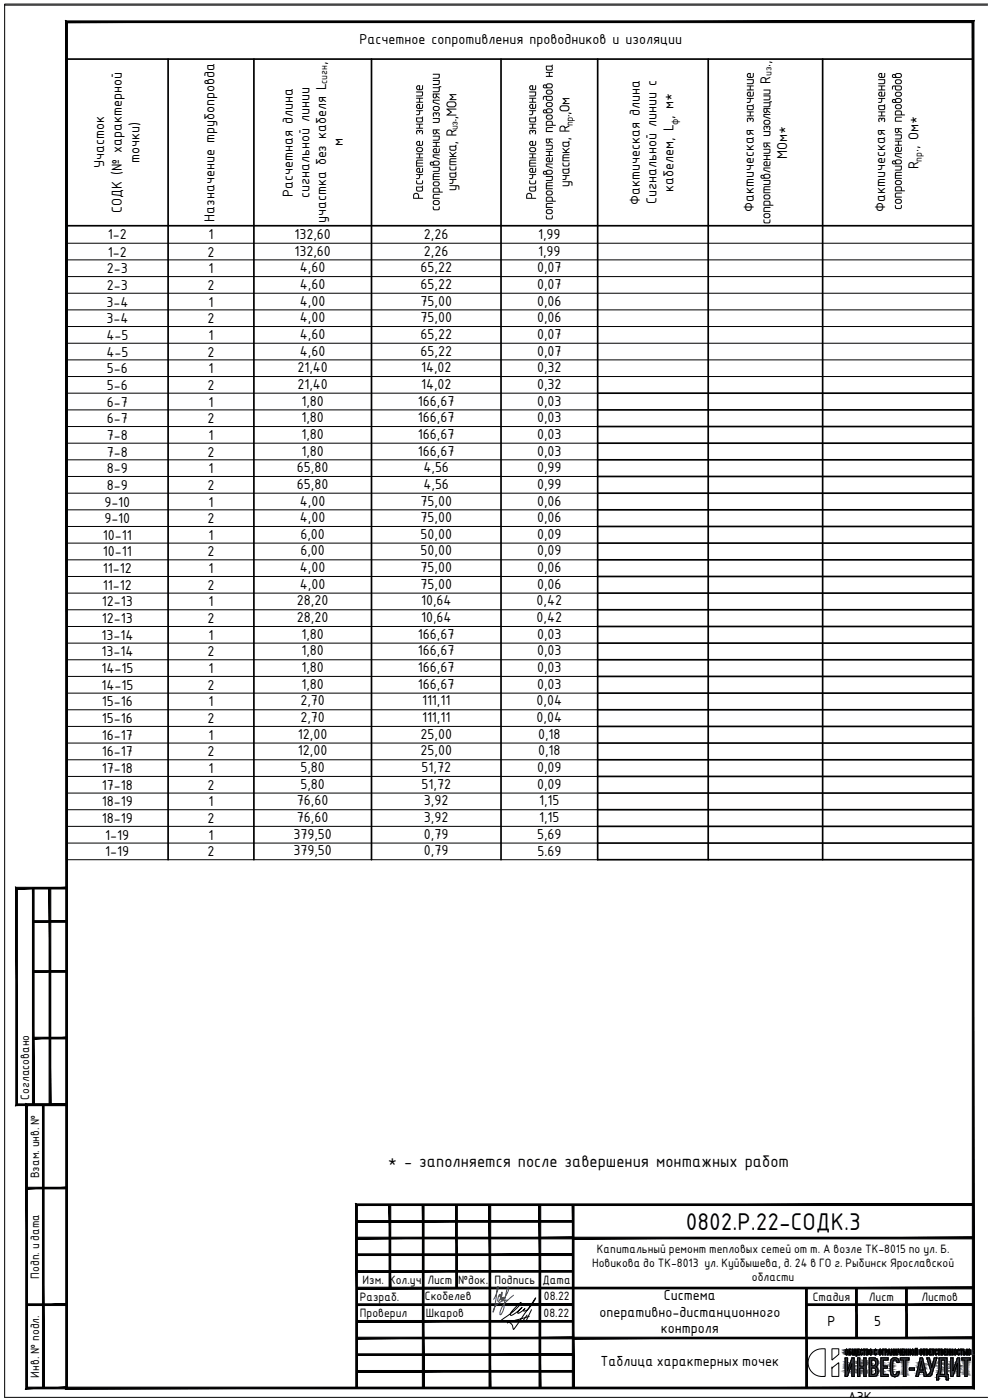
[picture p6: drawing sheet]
<svg xmlns="http://www.w3.org/2000/svg" width="297mm" height="420mm" viewBox="0 0 297 420" stroke-linecap="round" stroke-linejoin="round" font-family="sans-serif">
<defs><g id="words">
<text font-size="7" x="205.7" y="369.1">0802.Р.22-СОДК.3</text>
<text font-size="5.4" x="116.4" y="350.3">* - заполняется после завершения монтажных работ</text>
<g font-size="4.7">
<text x="107.9" y="13.2">Расчетное сопротивления проводников и изоляции</text>
<text x="97.8" y="19.5" transform="rotate(-90 97.8 19.5)">,</text>
<text x="231.2" y="25.1" transform="rotate(-90 231.2 25.1)">R .,</text>
<text x="170.9" y="35.2" transform="rotate(-90 170.9 35.2)">.,Ом</text>
<text x="136.9" y="36.5" transform="rotate(-90 136.9 36.5)">.,МОм</text>
<text x="226.2" y="36.9" transform="rotate(-90 226.2 36.9)">значение</text>
<text x="231.2" y="41.1" transform="rotate(-90 231.2 41.1)">изоляции</text>
<text x="265.6" y="36.9" transform="rotate(-90 265.6 36.9)">значение</text>
<text x="102.8" y="43.9" transform="rotate(-90 102.8 43.9)">м</text>
<text x="236.2" y="47.7" transform="rotate(-90 236.2 47.7)">МОм*</text>
<text x="31.3" y="50.5" transform="rotate(-90 31.3 50.5)">Участок</text>
<text x="41.9" y="48.9" transform="rotate(-90 41.9 48.9)">точки)</text>
<text x="275.6" y="50.8" transform="rotate(-90 275.6 50.8)">R ., Ом*</text>
<text x="87.8" y="59.1" transform="rotate(-90 87.8 59.1)">Расчетная длина</text>
<text x="92.8" y="59.4" transform="rotate(-90 92.8 59.4)">сигнальной линии</text>
<text x="126.9" y="60" transform="rotate(-90 126.9 60)">Расчетное значение</text>
<text x="136.9" y="57.4" transform="rotate(-90 136.9 57.4)">участка, R</text>
<text x="160.9" y="60" transform="rotate(-90 160.9 60)">Расчетное значение</text>
<text x="170.9" y="56.2" transform="rotate(-90 170.9 56.2)">участка, R</text>
<text x="202.1" y="57.5" transform="rotate(-90 202.1 57.5)">кабелем, L , м*</text>
<text x="36.6" y="63.9" transform="rotate(-90 36.6 63.9)">СОДК (№ характерной</text>
<text x="132" y="63.4" transform="rotate(-90 132 63.4)">сопротивления изоляции</text>
<text x="192" y="61.5" transform="rotate(-90 192 61.5)">Фактическая длина</text>
<text x="197" y="61.3" transform="rotate(-90 197 61.3)">Сигнальной линии с</text>
<text x="226.2" y="63.7" transform="rotate(-90 226.2 63.7)">Фактическая</text>
<text x="265.6" y="63.7" transform="rotate(-90 265.6 63.7)">Фактическая</text>
<text x="270.6" y="63" transform="rotate(-90 270.6 63)">сопротивления проводов</text>
<text x="32.4" y="71.9">1-2</text>
<text x="62.5" y="71.9">1</text>
<text x="64.3" y="66.5" transform="rotate(-90 64.3 66.5)">Назначение трубопровда</text>
<text x="88.3" y="71.6">132,60</text>
<text x="97.8" y="67.1" transform="rotate(-90 97.8 67.1)">участка без кабеля L</text>
<text x="127.2" y="71.6">2,26</text>
<text x="161.4" y="71.6">1,99</text>
<text x="165.9" y="66.2" transform="rotate(-90 165.9 66.2)">сопротивления проводов на</text>
<text x="231.2" y="67.3" transform="rotate(-90 231.2 67.3)">сопротивления</text>
<text x="32.4" y="77">1-2</text>
<text x="62.3" y="77">2</text>
<text x="88.3" y="76.7">132,60</text>
<text x="127.2" y="76.7">2,26</text>
<text x="161.4" y="76.7">1,99</text>
<text x="32.1" y="82">2-3</text>
<text x="62.5" y="82">1</text>
<text x="90" y="81.7">4,60</text>
<text x="126.2" y="81.7">65,22</text>
<text x="161.1" y="81.7">0,07</text>
<text x="32.1" y="87">2-3</text>
<text x="62.3" y="87">2</text>
<text x="90" y="86.7">4,60</text>
<text x="126.2" y="86.7">65,22</text>
<text x="161.1" y="86.7">0,07</text>
<text x="31.9" y="92">3-4</text>
<text x="62.5" y="92">1</text>
<text x="90" y="91.7">4,00</text>
<text x="126.2" y="91.7">75,00</text>
<text x="161.1" y="91.7">0,06</text>
<text x="31.9" y="97">3-4</text>
<text x="31.9" y="102">4-5</text>
<text x="62.3" y="97">2</text>
<text x="62.5" y="102">1</text>
<text x="90" y="96.7">4,00</text>
<text x="90" y="101.7">4,60</text>
<text x="126.2" y="96.7">75,00</text>
<text x="126.2" y="101.7">65,22</text>
<text x="161.1" y="96.7">0,06</text>
<text x="161.1" y="101.7">0,07</text>
<text x="31.9" y="107">4-5</text>
<text x="62.3" y="107">2</text>
<text x="90" y="106.7">4,60</text>
<text x="126.2" y="106.7">65,22</text>
<text x="161.1" y="106.7">0,07</text>
<text x="32.1" y="112">5-6</text>
<text x="62.5" y="112">1</text>
<text x="89.2" y="111.7">21,40</text>
<text x="126.3" y="111.7">14,02</text>
<text x="161.1" y="111.7">0,32</text>
<text x="32.1" y="117">5-6</text>
<text x="62.3" y="117">2</text>
<text x="89.2" y="116.7">21,40</text>
<text x="126.3" y="116.7">14,02</text>
<text x="161.1" y="116.7">0,32</text>
<text x="32.1" y="122">6-7</text>
<text x="62.5" y="122">1</text>
<text x="90.4" y="121.7">1,80</text>
<text x="125.4" y="121.7">166,67</text>
<text x="161.1" y="121.7">0,03</text>
<text x="32.1" y="127">6-7</text>
<text x="62.3" y="127">2</text>
<text x="90.4" y="126.7">1,80</text>
<text x="90.4" y="131.7">1,80</text>
<text x="125.4" y="126.7">166,67</text>
<text x="125.4" y="131.7">166,67</text>
<text x="161.1" y="126.7">0,03</text>
<text x="161.1" y="131.7">0,03</text>
<text x="32.1" y="132">7-8</text>
<text x="32.1" y="137">7-8</text>
<text x="62.3" y="137">2</text>
<text x="62.5" y="132">1</text>
<text x="90.4" y="136.7">1,80</text>
<text x="125.4" y="136.7">166,67</text>
<text x="161.1" y="136.7">0,03</text>
<text x="32.1" y="142">8-9</text>
<text x="62.5" y="142">1</text>
<text x="89.1" y="141.7">65,80</text>
<text x="127.1" y="141.7">4,56</text>
<text x="161.1" y="141.7">0,99</text>
<text x="32.1" y="147">8-9</text>
<text x="62.3" y="147">2</text>
<text x="89.1" y="146.7">65,80</text>
<text x="127.1" y="146.7">4,56</text>
<text x="161.1" y="146.7">0,99</text>
<text x="31.3" y="152">9-10</text>
<text x="62.5" y="152">1</text>
<text x="90" y="151.7">4,00</text>
<text x="126.2" y="151.7">75,00</text>
<text x="161.1" y="151.7">0,06</text>
<text x="31.3" y="157">9-10</text>
<text x="62.3" y="157">2</text>
<text x="90" y="156.7">4,00</text>
<text x="90.1" y="161.7">6,00</text>
<text x="126.2" y="156.7">75,00</text>
<text x="126.2" y="161.7">50,00</text>
<text x="161.1" y="156.7">0,06</text>
<text x="161.1" y="161.7">0,09</text>
<text x="30.9" y="162">10-11</text>
<text x="30.9" y="167">10-11</text>
<text x="62.3" y="167">2</text>
<text x="62.5" y="162">1</text>
<text x="90.1" y="166.7">6,00</text>
<text x="126.2" y="166.7">50,00</text>
<text x="161.1" y="166.7">0,09</text>
<text x="30.9" y="172">11-12</text>
<text x="62.5" y="172">1</text>
<text x="90" y="171.7">4,00</text>
<text x="126.2" y="171.7">75,00</text>
<text x="161.1" y="171.7">0,06</text>
<text x="30.9" y="177">11-12</text>
<text x="62.3" y="177">2</text>
<text x="90" y="176.7">4,00</text>
<text x="126.2" y="176.7">75,00</text>
<text x="161.1" y="176.7">0,06</text>
<text x="30.6" y="182">12-13</text>
<text x="62.5" y="182">1</text>
<text x="89.1" y="181.7">28,20</text>
<text x="126.3" y="181.7">10,64</text>
<text x="161" y="181.7">0,42</text>
<text x="30.6" y="187">12-13</text>
<text x="62.3" y="187">2</text>
<text x="89.1" y="186.7">28,20</text>
<text x="90.4" y="191.7">1,80</text>
<text x="125.4" y="191.7">166,67</text>
<text x="126.3" y="186.7">10,64</text>
<text x="161" y="186.7">0,42</text>
<text x="161.1" y="191.7">0,03</text>
<text x="30.4" y="192">13-14</text>
<text x="30.4" y="197">13-14</text>
<text x="62.3" y="197">2</text>
<text x="62.5" y="192">1</text>
<text x="90.4" y="196.7">1,80</text>
<text x="125.4" y="196.7">166,67</text>
<text x="161.1" y="196.7">0,03</text>
<text x="30.4" y="202">14-15</text>
<text x="62.5" y="202">1</text>
<text x="90.4" y="201.7">1,80</text>
<text x="125.4" y="201.7">166,67</text>
<text x="161.1" y="201.7">0,03</text>
<text x="30.4" y="207">14-15</text>
<text x="62.3" y="207">2</text>
<text x="90.4" y="206.7">1,80</text>
<text x="125.4" y="206.7">166,67</text>
<text x="161.1" y="206.7">0,03</text>
<text x="30.6" y="212">15-16</text>
<text x="62.5" y="212">1</text>
<text x="90.1" y="211.7">2,70</text>
<text x="126.6" y="211.7">111,11</text>
<text x="161" y="211.7">0,04</text>
<text x="30.6" y="217">15-16</text>
<text x="62.3" y="217">2</text>
<text x="89.4" y="221.7">12,00</text>
<text x="90.1" y="216.7">2,70</text>
<text x="126.2" y="221.7">25,00</text>
<text x="126.6" y="216.7">111,11</text>
<text x="161" y="216.7">0,04</text>
<text x="161.4" y="221.7">0,18</text>
<text x="30.6" y="222">16-17</text>
<text x="30.6" y="227">16-17</text>
<text x="62.3" y="227">2</text>
<text x="62.5" y="222">1</text>
<text x="89.4" y="226.7">12,00</text>
<text x="126.2" y="226.7">25,00</text>
<text x="161.4" y="226.7">0,18</text>
<text x="30.6" y="232">17-18</text>
<text x="62.5" y="232">1</text>
<text x="90.1" y="231.7">5,80</text>
<text x="126.5" y="231.7">51,72</text>
<text x="161.1" y="231.7">0,09</text>
<text x="30.6" y="237">17-18</text>
<text x="62.3" y="237">2</text>
<text x="90.1" y="236.7">5,80</text>
<text x="126.5" y="236.7">51,72</text>
<text x="161.1" y="236.7">0,09</text>
<text x="30.6" y="242">18-19</text>
<text x="62.5" y="242">1</text>
<text x="89.1" y="241.7">76,60</text>
<text x="127.2" y="241.7">3,92</text>
<text x="161.7" y="241.7">1,15</text>
<text x="30.6" y="247">18-19</text>
<text x="62.3" y="247">2</text>
<text x="88.1" y="251.7">379,50</text>
<text x="89.1" y="246.7">76,60</text>
<text x="127.2" y="246.7">3,92</text>
<text x="127.2" y="251.7">0,79</text>
<text x="161.1" y="251.7">5,69</text>
<text x="161.7" y="246.7">1,15</text>
<text x="31.6" y="252">1-19</text>
<text x="31.6" y="257">1-19</text>
<text x="62.3" y="257">2</text>
<text x="62.5" y="252">1</text>
<text x="88.1" y="256.7">379,50</text>
<text x="127.2" y="256.7">0,79</text>
<text x="161.2" y="257">5.69</text>
</g>
<g font-size="4.2">
<text x="179.8" y="395.1">оперативно-дистанционного</text>
<text x="199.2" y="390.1">Система</text>
<text x="198.3" y="400.1">контроля</text>
<text x="248.3" y="398.1">Р</text>
<text x="262.3" y="398">5</text>
<text x="180.1" y="410.1">Таблица характерных точек</text>
<text x="254.4" y="420.8">А3К</text>
</g>
<g font-size="3.5">
<text x="8.7" y="330" transform="rotate(-90 8.7 330)">Согласовано</text>
<text x="11.7" y="353.6" transform="rotate(-90 11.7 353.6)">Взам. инв. №</text>
<text x="179.1" y="376.1">Капитальный ремонт тепловых сетей от т. А возле ТК-8015 по ул. Б.</text>
<text x="11.7" y="383.8" transform="rotate(-90 11.7 383.8)">Подп. и дата</text>
<text x="177.7" y="380.3">Новикова до ТК-8013 ул. Куйбышева, д. 24 в ГО г. Рыбинск Ярославской</text>
<text x="108.8" y="385.3">Изм.</text>
<text x="116.7" y="385.3">Кол.уч.</text>
<text x="128.2" y="385.3">Лист</text>
<text x="137.5" y="385.3">№док.</text>
<text x="148.4" y="385.3">Подпись</text>
<text x="162.7" y="385.3">Дата</text>
<text x="225.6" y="384.5">области</text>
<text x="108" y="390.3">Разраб.</text>
<text x="108" y="395.3">Проверил</text>
<text x="127.5" y="390">Скобелев</text>
<text x="127.7" y="395.3">Шкаров</text>
<text x="163.1" y="395.3">08.22</text>
<text x="163.2" y="390.2">08.22</text>
<text x="243.9" y="390.3">Стадия</text>
<text x="260.7" y="390.3">Лист</text>
<text x="276.5" y="390.3">Листов</text>
<text x="11.7" y="413.4" transform="rotate(-90 11.7 413.4)">Инв. № подл.</text>
</g>
<g font-size="3.3">
<text x="231.5" y="22.9" transform="rotate(-90 231.5 22.9)">из</text>
<text x="98.1" y="25.1" transform="rotate(-90 98.1 25.1)">сигн</text>
<text x="137.3" y="39" transform="rotate(-90 137.3 39)">из</text>
<text x="171.8" y="37.8" transform="rotate(-90 171.8 37.8)">пр</text>
<text x="203.5" y="37.5" transform="rotate(-90 203.5 37.5)">ф</text>
<text x="276.5" y="48.6" transform="rotate(-90 276.5 48.6)">пр</text>
</g>
</g></defs>
<g fill="#000">
<path d="M124.9 27.5h2v1.2l-.5 .2h-1.5v-.2l1.6-.1 .1-.8h-1.6zM129.9 24h2v1.2l-.4 .3h-1.6l.1-.3h1.5l.1-.9h-1.7zM129.9 22.2h2l-.1 1.2-.3 .2h-1.6l.1-.3h1.6v-.9h-1.7zM129.9 26.2h1.7l.2-.3 .6 .1-.4 .2-.1 1.1-.4 .4h-1.6l.1-.3 1.5-.1 .1-.8h-1.7zM158.8 27.5h2l-.1 1.2-.3 .2h-1.6l.1-.2 1.5-.1 .2-.8h-1.7zM163.8 21.6h2v.3h-.8v.9h.8v.2l-2 .1 .1-.3h.8v-.9h-.8zM229.1 44.7h2v1.2l-.5 .3-1.5-.1v-.2l1.6-.1 .2-.2v-.6h-1.7z"/>
<path d="M164.1 20v.7l.2 .2 1.2-.2-.1-.7zM163.8 19.8l1.7-.1 .3-.3v1.5l-.4 .3-1.4-.1-.2-.4z"/>
<path d="M125.3 26l-.1 .6 .6 .2v-.9zM125.1 25.8l.9-.2v1.2h.3l.3-.2v-.9l.3-.1v1.2l-.5 .3-1.2-.1-.4-.6z"/>
<path d="M134.2 39.2l.8-.3 .7 .5 1.2-.5v.2l-1.2 .6v.7h1.2v.2l-2.9 .1-.1-1zM134.4 39.3l-.2 1.1h1.2l-.1-1-.3-.2z"/>
<path d="M159.2 26l-.1 .6 .6 .2v-.9zM159 25.8l1-.2v1.2h.3l.3-.3v-.8l.2-.1v1.2l-.5 .3-1.2-.1-.3-.5z"/>
<path d="M163.2 25.7l.1 .5h.6l-.2-.5zM163 25.6l.5-.3a.31 .31 0 0 0 .4 .2 .31 .31 0 0 0 .2-.3l1.4-.1 .4 .5-.2 .6-.4 .3h-2l-.4-.4zM164.2 25.5l-.1 .4 .3 .3h.8l.3-.3v-.3l-.3-.3z"/>
<path d="M168 38l1-.3 .6 .5 1.2-.5 .1 .2-1.2 .6v.7h1.1l.1 .2-2.9 .1-.1-1zM168.4 38.1l-.2 1.1h1.2l-.2-1-.3-.2z"/>
<path d="M224.5 22.3l-.1 .5 .6 .3v-.9zM224.3 22.1l1-.2v1.2h.4l.2-.3v-.8l.2-.1v1.2l-.4 .3-1.2-.1-.4-.5z"/>
<path d="M263.9 22.3v.6l.5 .2v-.9zM263.7 22.1l1-.2v1.2h.4l.2-.2v-.9l.2-.1v1.2l-.5 .3-1.2-.1-.3-.6z"/>
<path d="M267.8 25.8l.4-.2 2 .1 .4 .3v.7l-.4 .4h-1.2l-.5-.3v-.8h-.4l-.4 .9zM268.8 26l.2 .8 1.3-.1-.2-.7z"/>
<path d="M268 22.6l.1 .5h.5l-.2-.5zM267.7 22.5l.5-.3a.31 .31 0 0 0 .4 .2 .31 .31 0 0 0 .2-.4h1.4l.4 .5-.2 .6-.4 .3h-1.9l-.5-.4zM268.9 22.4l-.1 .4 .3 .3h.8l.4-.3-.3-.6z"/>
<path d="M268.7 24l.5-.2h.9l.5 .5v.5l-.5 .4h-1.1l-.5-.6zM269 24.2l-.2 .4 .3 .4h.8l.4-.3v-.3l-.3-.3z"/>
<path d="M229.1 42.8h2v.3h-.8v.3l.8 .8-.8-.5-.4 .5-.6-.1-.2-.3zM229.4 43.1v.7l.4 .2 .2-.9z"/>
</g>
<g fill="none" stroke="#000" stroke-width=".51">
<path d="M50.4 17.7v240.3M76.2 17.7v240.3M111.5 17.7v240.3M150.3 17.7v240.3M179.3 17.7v240.3h112.7v-240.3h-272v240.3M212.5 17.7v240.3M246.8 17.7v240.3M20 67.7h272M179.3 118h112.7M179.3 123h112.7M179.3 128h112.7M179.3 133h112.7"/>
<path d="M179.3 138h112.7M179.3 143h112.7M179.3 148h112.7M179.3 153h112.7M179.3 158h112.7M179.3 163h112.7M179.3 168h112.7M179.3 173h112.7M179.3 178h112.7M179.3 183h112.7M179.3 188h112.7M179.3 193h112.7"/>
<path d="M179.3 198h112.7M179.3 203h112.7M179.3 208h112.7M179.3 213h112.7M179.3 218h112.7M179.3 223h112.7M179.3 228h112.7M179.3 233h112.7M179.3 238h112.7M179.3 243h112.7M179.3 248h112.7M179.3 253h112.7"/>
</g>
<g fill="none" stroke="#000" stroke-width=".3">
<path d="M20 73h272M20 78h272M20 83h272M20 88h272M20 93h272M20 98h272M20 103h272M20 108h272M20 113h272M20 118h159.3M20 123h159.3M20 128h159.3"/>
<path d="M20 133h159.3M20 138h159.3M20 143h159.3M20 148h159.3M20 153h159.3M20 158h159.3M20 163h159.3M20 168h159.3M20 173h159.3M20 178h159.3M20 183h159.3M20 188h159.3"/>
<path d="M20 193h159.3M20 198h159.3M20 203h159.3M20 208h159.3M20 213h159.3M20 218h159.3M20 223h159.3M20 228h159.3M20 233h159.3M20 238h159.3M20 243h159.3M20 248h159.3"/>
<path d="M20 253h159.3M20 258h159.3"/>
</g>
<!-- layer: 0 -->
<path d="M1.4 1.5h294.9M296.3 1.2h-294.9v418.2h294.9M158.1 394.7l-1.1 1.6M158.8 395.1l-6.6 1.9a1.69 1.69 0 0 1 1.8 1.9l6.7-9.4-1.3 2.2a3.1 3.1 0 0 1-2.1 1.8l-.2-.3 .4-.5-.9 .8-1.2 .6 .3-.8 .9-.9-.2 .1a7.4 7.4 0 0 1-3.2 2.2l-.1-.1a3.4 3.4 0 0 1 1.6-2.3l1.6-1.4a11.2 11.2 0 0 1-4.6 4.4l-1.2 .8M159.5 393.1l-1.5 3.1" fill="none" stroke="#000" stroke-width=".3"/>
<g fill="#000" stroke="#000" stroke-width=".3">
<path d="M19.7 6.3l.5 .5 272-.5zM20.2 6.8l272-.5-.5 .5zM292.2 6.3l-.5 .5 .5 410zM291.7 6.8l.5 410-.5-.5zM19.7 416.8h272.5l-.5-.5zM19.7 416.8l.5-.5h271.5zM19.7 6.3v410.5l.5-.5zM19.7 6.3l.5 .5v409.5z"/>
<path d="M10 276.3v.5l10-.5zM10 276.8l10-.5v.5z"/>
<path d="M9.7 266.5l.5 65v-65zM9.7 266.5l.5 65h-.5z"/>
<path d="M14.7 266.5l.5 65v-65zM14.7 266.5l.5 65h-.5z"/>
<path d="M10 291.3v.5l10-.5zM10 291.8l10-.5v.5z"/>
<path d="M10 311.3v.5l10-.5zM10 311.8l10-.5v.5z"/>
<path d="M12.7 331.5l.5 85.1v-85.1zM12.7 331.5l.5 85.1h-.5z"/>
<path d="M4.7 331.8h15.3v-.5zM5.2 331.3h14.8l-15.3 .5zM4.7 266.3v65.5l.5-.5zM4.7 266.3l.5 .5v64.5zM4.7 266.3l.5 .5 14.8-.5zM5.2 266.8l14.8-.5v.5z"/>
<path d="M8 356.3v.5l12-.5zM8 356.8l12-.5v.5z"/>
<path d="M107 366.3v.5l65-.5zM107 366.8l65-.5v.5z"/>
<path d="M107 371.3v.5l65-.5zM107 371.8l65-.5v.5zM172 371.3v.5l120-.5zM172 371.8l120-.5v.5z"/>
<path d="M107 376.3v.5l65-.5zM107 376.8l65-.5v.5z"/>
<path d="M116.7 361.6l.5 25v-25zM116.7 361.6l.5 25h-.5z"/>
<path d="M126.7 361.6l.5 55v-55zM126.7 361.6l.5 55h-.5z"/>
<path d="M136.7 361.6l.5 25v-25zM136.7 361.6l.5 25h-.5z"/>
<path d="M146.7 361.6l.5 55v-55zM146.7 361.6l.5 55h-.5z"/>
<path d="M161.7 361.6l.5 55v-55zM161.7 361.6l.5 55h-.5z"/>
<path d="M171.7 361.6l.5 55v-55zM171.7 361.6l.5 55h-.5z"/>
<path d="M8 391.3v.5l12-.5zM8 391.8l12-.5v.5z"/>
<path d="M107 381.3v.5l65-.5zM107 381.8l65-.5v.5z"/>
<path d="M107 386.3v.5l185-.5zM107 386.8l185-.5v.5z"/>
<path d="M107 396.3v.5l65-.5zM107 396.8l65-.5v.5z"/>
<path d="M107 391.3v.5l65-.5zM107 391.8l65-.5v.5z"/>
<path d="M242 391.3v.5l50-.5zM242 391.8l50-.5v.5z"/>
<path d="M241.7 386.6l.5 30v-30zM241.7 386.6l.5 30h-.5z"/>
<path d="M256.7 386.6l.5 14.9v-14.9zM256.7 386.6l.5 14.9h-.5z"/>
<path d="M271.7 386.6l.5 14.9v-14.9zM271.7 386.6l.5 14.9h-.5z"/>
<path d="M7.7 416.8h12.3v-.5zM7.7 416.8l.5-.5h11.8zM7.7 331.3v85.5l.5-.5zM7.7 331.3l.5 .5v84.5zM7.7 331.3l.5 .5 11.8-.5zM8.2 331.8l11.8-.5v.5z"/>
<path d="M106.7 361.3v55.3h.5zM106.7 361.3l.5 .5v54.8zM106.7 361.3l.5 .5 184.8-.5zM107.2 361.8l184.8-.5v.5z"/>
<path d="M107 406.3v.5l65-.5zM107 406.8l65-.5v.5z"/>
<path d="M107 411.3v.5l65-.5zM107 411.8l65-.5v.5z"/>
<path d="M107 401.3v.5l65-.5zM107 401.8l65-.5v.5z"/>
<path d="M172 401.3v.5l120-.5zM172 401.8l120-.5v.5z"/>
</g>
<g fill="#2e365c" stroke="#2e365c" stroke-width=".3">
<path d="M290.7 405h.2z"/>
<path d="M286.5 405h.2z"/>
<path d="M276.2 405h.2z"/>
<path d="M273.7 405h.2z"/>
<path d="M264 405h.2z"/>
<path d="M261.2 405h.1z"/>
<path d="M253.9 405h.2z"/>
<path d="M266.6 405.3h.2z"/>
<path d="M268.8 405.5h.2z"/>
<path d="M289.4 405.8h.3z"/>
<path d="M268.7 405.9h.2z"/>
<path d="M274.7 406.1h.2z"/>
<path d="M274.7 406.1h.1z"/>
<path d="M286.5 406.6h.2z"/>
<path d="M287.5 406.6h.2z"/>
<path d="M280.8 406.6h.1z"/>
<path d="M262.6 406.6h.2z"/>
<path d="M258.4 406.6h.2z"/>
<path d="M290.7 406.6h.2z"/>
<path d="M268.5 408.1h1.1z"/>
<path d="M262 412.5h1.2z"/>
<path d="M278.3 413.1h.2z"/>
<path d="M290.7 405h.2zM290.7 405h.2z"/>
<path d="M286.5 405h.2zM286.5 405h.2z"/>
<path d="M276.2 405h.3zM276.2 405h.3z"/>
<path d="M273.7 405h.2zM273.7 405h.2z"/>
<path d="M264 405h.2zM264 405h.2z"/>
<path d="M261.2 405h.1zM261.2 405h.1z"/>
<path d="M253.9 405h.2zM253.9 405h.2z"/>
<path d="M287.5 405h.2zM287.5 405h.2z"/>
<path d="M280.8 405h.2zM280.8 405h.2z"/>
<path d="M262.6 405h.2zM262.6 405h.2z"/>
<path d="M258.4 405h.2zM258.4 405h.2z"/>
<path d="M287.5 405h.2zM287.5 405h.2z"/>
<path d="M280.8 405h.2zM280.7 405h.3z"/>
<path d="M262.6 405h.2zM262.6 405h.2z"/>
<path d="M258.4 405h.2zM258.4 405h.2z"/>
<path d="M274.5 405h.2zM274.5 405h.2z"/>
<path d="M268.4 405h.2zM268.4 405h.2z"/>
<path d="M283.3 405h.6zM283.3 405h.6z"/>
<path d="M278.8 405h.6zM278.8 405h.6z"/>
<path d="M270.5 405h.6zM270.5 405h.6z"/>
<path d="M257.3 405h.6zM257.3 405h.6z"/>
<path d="M266.7 405h.1zM266.7 405h.1z"/>
<path d="M269.5 405h.2zM269.5 405h.2zM269.5 405h.2zM269.5 405h.2z"/>
<path d="M288.1 405h.7zM288.1 405h.7z"/>
<path d="M281.3 405h.8zM281.3 405h.8z"/>
<path d="M279.6 405h.7zM279.6 405h.7z"/>
<path d="M276.9 405h.7zM276.9 405h.7z"/>
<path d="M264.7 405h.6zM264.7 405h.6z"/>
<path d="M259 405h.7zM259 405h.7z"/>
<path d="M255.7 405h.2zM255.7 405h.2z"/>
<path d="M256.7 405h.2zM256.7 405h.2z"/>
<path d="M275.1 405h.2zM275.1 405h.2z"/>
<path d="M269 405h.2zM269 405h.2z"/>
<path d="M254.7 405h.7zM254.7 405h.7z"/>
<path d="M285.2 405h.2zM285.2 405h.2z"/>
<path d="M284.2 405h.2zM284.2 405h.2z"/>
<path d="M272.4 405h.2zM272.4 405h.2z"/>
<path d="M271.4 405h.2zM271.4 405h.2z"/>
<path d="M267.4 405h.2zM267.4 405h.2z"/>
<path d="M266.7 405h.1zM266.7 405h.1z"/>
<path d="M256.7 405h.2zM256.7 405h.2z"/>
<path d="M275.1 405h.2zM275.1 405h.2z"/>
<path d="M269 405h.2zM269 405h.2z"/>
<path d="M255.7 405h.2zM255.7 405h.2z"/>
<path d="M285.8 405h.2zM285.8 405h.2z"/>
<path d="M284.7 405h.2zM284.7 405h.2z"/>
<path d="M273 405h.2zM273 405h.2z"/>
<path d="M271.9 405h.2zM271.9 405h.2z"/>
<path d="M267.9 405h.2zM267.9 405h.2z"/>
<path d="M283.3 405h.6zM283.3 405h.6z"/>
<path d="M278.8 405h.6zM278.8 405h.6z"/>
<path d="M270.5 405h.6zM270.5 405h.6z"/>
<path d="M257.3 405h.6zM257.3 405h.6z"/>
<path d="M270 405h.2zM270 405h.2z"/>
<path d="M264.7 405h.6zM264.7 405h.6z"/>
<path d="M282.3 405h.4zM282.3 405h.4z"/>
<path d="M277.8 405h.4zM277.8 405h.4z"/>
<path d="M259.9 405h.4zM259.9 405h.4z"/>
<path d="M256.2 405h.2zM256.2 405h.2z"/>
<path d="M274.5 405h.2zM274.5 405h.2z"/>
<path d="M268.4 405h.2zM268.4 405h.2z"/>
<path d="M290 405h.2zM290 405h.2z"/>
<path d="M282.3 405h.4zM282.3 405h.4z"/>
<path d="M277.8 405h.4zM277.8 405h.4z"/>
<path d="M259.9 405h.4zM259.9 405h.4z"/>
<path d="M289 405h.2zM289 405h.2z"/>
<path d="M265.5 405h.5zM265.5 405h.5z"/>
<path d="M256.2 405h.2zM256.2 405h.2z"/>
<path d="M265.5 405h.5zM265.5 405h.5z"/>
<path d="M288.1 405h.7zM288.1 405h.7z"/>
<path d="M281.3 405h.8zM281.3 405h.8z"/>
<path d="M279.6 405h.7zM279.6 405h.7z"/>
<path d="M276.9 405h.7zM276.9 405h.7z"/>
<path d="M259 405h.7zM259 405h.7z"/>
<path d="M285.8 405h.2zM285.8 405h.2z"/>
<path d="M284.7 405h.2zM284.7 405h.2z"/>
<path d="M273 405h.2zM273 405h.2z"/>
<path d="M271.9 405h.2zM271.9 405h.2z"/>
<path d="M270 405h.2zM270 405h.2z"/>
<path d="M267.9 405h.2zM267.9 405h.2z"/>
<path d="M269.5 405h.2zM269.5 405h.2zM269.5 405h.2zM269.5 405h.2z"/>
<path d="M266.7 405h.1zM266.7 405h.1z"/>
<path d="M274.5 405h.2zM274.5 405h.2z"/>
<path d="M268.4 405h.2zM268.4 405h.2z"/>
<path d="M264.7 405h.6zM264.7 405h.6z"/>
<path d="M289 405h.2zM289 405h.2z"/>
<path d="M255.7 405h.2zM255.7 405h.2z"/>
<path d="M290 405h.2zM290 405h.2z"/>
<path d="M285.2 405h.2zM285.2 405h.2z"/>
<path d="M284.2 405h.2zM284.2 405h.2z"/>
<path d="M272.4 405h.2zM272.4 405h.2z"/>
<path d="M271.4 405h.2zM271.4 405h.2z"/>
<path d="M267.4 405h.2zM267.4 405h.2z"/>
<path d="M256.7 405h.2zM256.7 405h.2zM256.7 405h.2zM256.7 405h.2z"/>
<path d="M287.5 405h.3zM287.5 405h.3z"/>
<path d="M280.7 405h.3zM280.7 405h.3z"/>
<path d="M262.6 405h.2zM262.5 405h.3z"/>
<path d="M258.4 405h.2zM258.3 405h.3z"/>
<path d="M285.2 405h.2zM285.2 405h.2z"/>
<path d="M284.2 405h.2zM284.2 405h.2z"/>
<path d="M272.4 405h.2zM272.4 405h.2z"/>
<path d="M271.4 405h.2zM271.4 405h.2z"/>
<path d="M267.4 405h.2zM267.4 405h.2z"/>
<path d="M288.1 405h.7zM288.1 405h.7z"/>
<path d="M281.3 405h.8zM281.3 405h.8z"/>
<path d="M279.6 405h.7zM279.6 405h.7z"/>
<path d="M276.9 405h.7zM276.9 405h.7z"/>
<path d="M259 405h.7zM259 405h.7z"/>
<path d="M254.7 405h.7zM254.7 405h.7z"/>
<path d="M266.7 405h.1zM266.7 405h.1z"/>
<path d="M275.1 405h.2zM275.1 405h.2z"/>
<path d="M269 405h.2zM269 405h.2z"/>
<path d="M283.3 405h.6zM283.3 405h.6z"/>
<path d="M278.8 405h.6zM278.8 405h.6z"/>
<path d="M270.5 405h.6zM270.5 405h.6z"/>
<path d="M257.3 405h.6zM257.3 405h.6z"/>
<path d="M255.7 405h.2zM255.7 405h.2z"/>
<path d="M282.3 405h.5zM282.3 405h.5z"/>
<path d="M277.8 405h.5zM277.8 405h.5z"/>
<path d="M259.9 405h.5zM259.9 405h.5z"/>
<path d="M285.8 405h.2zM285.8 405h.2z"/>
<path d="M284.7 405h.2zM284.7 405h.2z"/>
<path d="M273 405h.2zM273 405h.2z"/>
<path d="M271.9 405h.2zM271.9 405h.2z"/>
<path d="M267.9 405h.2zM267.9 405h.2z"/>
<path d="M283.3 405h.6zM283.3 405h.6z"/>
<path d="M278.8 405h.6zM278.8 405h.6z"/>
<path d="M270.5 405h.6zM270.5 405h.6z"/>
<path d="M257.3 405h.6zM257.3 405h.6z"/>
<path d="M254.7 405h.7zM254.7 405h.7z"/>
<path d="M275.1 405h.2zM275.1 405h.2z"/>
<path d="M269 405h.2zM269 405h.2z"/>
<path d="M290.7 405h.3zM290.7 405h.3zM290.7 405h.3zM290.7 405h.3z"/>
<path d="M256.2 405h.2zM256.2 405h.2z"/>
<path d="M270 405h.2zM270 405h.2z"/>
<path d="M290 405h.2zM290 405h.2z"/>
<path d="M289 405h.2zM289 405h.2z"/>
<path d="M265.5 405h.5zM265.5 405h.5z"/>
<path d="M286.5 405h.3zM286.4 405h.4z"/>
<path d="M276.2 405h.3zM276.2 405h.3z"/>
<path d="M273.7 405h.3zM273.7 405h.3z"/>
<path d="M264 405h.2zM263.9 405h.3z"/>
<path d="M261.2 405h.2zM261.1 405h.3z"/>
<path d="M253.9 405h.3zM253.9 405h.3z"/>
<path d="M256.2 405h.2zM256.2 405h.2z"/>
<path d="M269.5 405h.2zM269.5 405h.2zM269.5 405h.2zM269.5 405h.2z"/>
<path d="M274.5 405h.2zM274.5 405h.2z"/>
<path d="M268.4 405h.2zM268.4 405h.2z"/>
<path d="M265.5 405h.6zM265.5 405h.6z"/>
<path d="M255.7 405h.2zM255.7 405h.2z"/>
<path d="M256.7 405h.2zM256.7 405h.2z"/>
<path d="M266.7 405h.1zM266.7 405h.1z"/>
<path d="M274.5 405h.2zM274.5 405h.2z"/>
<path d="M268.4 405h.2zM268.4 405h.2z"/>
<path d="M286.4 405h.4zM286.4 405h.4z"/>
<path d="M276.2 405h.3zM276.2 405h.3z"/>
<path d="M273.7 405h.3zM273.7 405h.3z"/>
<path d="M263.9 405h.4zM263.9 405h.4z"/>
<path d="M261.1 405h.3zM261.1 405h.3z"/>
<path d="M253.9 405h.3zM253.9 405h.3z"/>
<path d="M288.1 405h.7zM288.1 405h.7z"/>
<path d="M281.3 405h.8zM281.3 405h.8z"/>
<path d="M279.6 405h.7zM279.6 405h.7z"/>
<path d="M276.9 405h.7zM276.9 405h.7z"/>
<path d="M259 405h.7zM259 405h.7z"/>
<path d="M282.3 405h.5zM282.3 405h.5z"/>
<path d="M277.8 405h.5zM277.8 405h.5z"/>
<path d="M259.9 405h.5zM259.9 405h.5z"/>
<path d="M264.7 405h.6zM264.7 405h.6z"/>
<path d="M256.7 405h.2zM256.7 405h.2z"/>
<path d="M289 405h.2zM289 405h.2z"/>
<path d="M282.3 405h.5zM282.3 405h.5z"/>
<path d="M277.8 405h.5zM277.8 405h.5z"/>
<path d="M259.9 405h.5zM259.9 405h.5z"/>
<path d="M285.2 405h.2zM285.2 405h.2z"/>
<path d="M284.2 405h.2zM284.2 405h.2z"/>
<path d="M272.4 405h.2zM272.4 405h.2z"/>
<path d="M271.4 405h.2zM271.4 405h.2z"/>
<path d="M267.4 405h.2zM267.4 405h.2z"/>
<path d="M290 405h.2zM290 405h.2z"/>
<path d="M283.3 405h.6zM283.3 405h.6z"/>
<path d="M278.8 405h.6zM278.8 405h.6z"/>
<path d="M270.5 405h.6zM270.5 405h.6z"/>
<path d="M257.3 405h.6zM257.3 405h.6z"/>
<path d="M287.5 405h.3zM287.4 405h.4z"/>
<path d="M280.7 405h.4zM280.7 405h.4z"/>
<path d="M262.5 405h.4zM262.5 405h.4z"/>
<path d="M258.3 405h.4zM258.3 405h.4z"/>
<path d="M255.7 405h.2zM255.7 405h.2z"/>
<path d="M285.8 405h.2zM285.8 405h.2z"/>
<path d="M284.7 405h.2zM284.7 405h.2z"/>
<path d="M273 405h.2zM273 405h.2z"/>
<path d="M271.9 405h.2zM271.9 405h.2z"/>
<path d="M270 405h.2zM270 405h.2z"/>
<path d="M267.9 405h.2zM267.9 405h.2z"/>
<path d="M266.7 405h.1zM266.7 405h.1z"/>
<path d="M285.8 405h.2zM285.8 405h.2z"/>
<path d="M284.7 405h.2zM284.7 405h.2z"/>
<path d="M273 405h.2zM273 405h.2z"/>
<path d="M271.9 405h.2zM271.9 405h.2z"/>
<path d="M267.9 405h.2zM267.9 405h.2z"/>
<path d="M275.1 405h.2zM275.1 405h.2z"/>
<path d="M269 405h.2zM269 405h.2z"/>
<path d="M256.2 405h.2zM256.2 405h.2z"/>
<path d="M288.1 405h.7zM288.1 405h.7z"/>
<path d="M281.3 405h.8zM281.3 405h.8z"/>
<path d="M279.6 405h.7zM279.6 405h.7z"/>
<path d="M276.9 405h.7zM276.9 405h.7z"/>
<path d="M259 405h.7zM259 405h.7z"/>
<path d="M290 405h.2zM290 405h.2z"/>
<path d="M285.2 405h.2zM285.2 405h.2z"/>
<path d="M284.2 405h.2zM284.2 405h.2z"/>
<path d="M272.4 405h.2zM272.4 405h.2z"/>
<path d="M271.4 405h.2zM271.4 405h.2z"/>
<path d="M267.4 405h.2zM267.4 405h.2z"/>
<path d="M254.7 405h.7zM254.7 405h.7z"/>
<path d="M289 405h.2zM289 405h.2z"/>
<path d="M265.5 405h.6zM265.5 405h.6z"/>
<path d="M254.7 405h.7zM254.7 405h.7z"/>
<path d="M256.2 405h.2zM256.2 405h.2z"/>
<path d="M270 405h.2zM270 405h.2z"/>
<path d="M275.1 405h.2zM275.1 405h.2z"/>
<path d="M269 405h.2zM269 405h.2z"/>
<path d="M269.5 405h.2zM269.5 405h.2z"/>
<path d="M269.5 405h.2zM269.5 405h.2z"/>
<path d="M264.7 405h.6zM264.7 405h.6z"/>
<path d="M255.7 405h.2zM255.7 405h.2z"/>
<path d="M283.3 405h.6zM283.3 405h.6z"/>
<path d="M278.8 405h.6zM278.8 405h.6z"/>
<path d="M270.5 405h.6zM270.5 405h.6z"/>
<path d="M257.3 405h.6zM257.3 405h.6z"/>
<path d="M256.7 405h.2zM256.7 405h.2z"/>
<path d="M290.7 405h.3zM290.6 405h.4zM290.6 405h.4zM290.6 405h.4z"/>
<path d="M266.7 405h.2zM266.7 405h.2z"/>
<path d="M282.3 405h.6zM282.3 405h.6z"/>
<path d="M277.8 405h.6zM277.8 405h.6z"/>
<path d="M259.9 405h.6zM259.9 405h.6z"/>
<path d="M256.7 405h.2zM256.7 405h.2z"/>
<path d="M274.5 405h.2zM274.5 405h.2z"/>
<path d="M268.4 405h.2zM268.4 405h.2z"/>
<path d="M287.4 405h.4zM287.4 405h.4z"/>
<path d="M280.7 405h.4zM280.6 405h.5z"/>
<path d="M262.5 405h.4zM262.4 405h.5z"/>
<path d="M258.3 405h.4zM258.3 405h.4z"/>
<path d="M265.5 405h.6zM265.5 405h.6z"/>
<path d="M274.5 405h.2zM274.5 405h.2z"/>
<path d="M268.4 405h.2zM268.4 405h.2z"/>
<path d="M285.2 405h.2zM285.2 405h.2z"/>
<path d="M284.2 405h.2zM284.2 405h.2z"/>
<path d="M272.4 405h.2zM272.4 405h.2z"/>
<path d="M271.4 405h.2zM271.4 405h.2z"/>
<path d="M267.4 405h.2zM267.4 405h.2z"/>
<path d="M289 405h.2zM289 405h.2z"/>
<path d="M285.8 405h.2zM285.8 405h.2z"/>
<path d="M284.7 405h.2zM284.7 405h.2z"/>
<path d="M273 405h.2zM273 405h.2z"/>
<path d="M271.9 405h.2zM271.9 405h.2z"/>
<path d="M267.9 405h.2zM267.9 405h.2z"/>
<path d="M255.7 405h.2zM255.7 405h.2z"/>
<path d="M286.4 405h.5zM286.4 405h.5z"/>
<path d="M276.2 405h.4zM276.1 405h.5z"/>
<path d="M273.6 405h.5zM273.6 405h.5z"/>
<path d="M263.9 405h.4zM263.8 405h.5z"/>
<path d="M261.1 405h.4zM261 405h.5z"/>
<path d="M253.8 405h.5zM253.8 405h.5z"/>
<path d="M256.2 405h.2zM256.2 405h.2z"/>
<path d="M290 405h.2zM290 405h.2z"/>
<path d="M266.7 405h.2zM266.6 405h.3z"/>
<path d="M275.1 405h.2zM275.1 405h.2z"/>
<path d="M269 405h.2zM269 405h.2z"/>
<path d="M290 405h.2zM290 405h.2z"/>
<path d="M282.3 405h.6zM282.3 405h.6z"/>
<path d="M277.8 405h.6zM277.8 405h.6z"/>
<path d="M259.9 405h.6zM259.9 405h.6z"/>
<path d="M289 405h.2zM289 405h.2z"/>
<path d="M265.5 405h.6zM265.5 405h.6z"/>
<path d="M256.2 405h.2zM256.2 405h.2z"/>
<path d="M288.1 405h.7zM288.1 405h.7z"/>
<path d="M281.3 405h.8zM281.3 405h.8z"/>
<path d="M279.6 405h.7zM279.6 405h.7z"/>
<path d="M276.9 405h.7zM276.9 405h.7z"/>
<path d="M259 405h.7zM259 405h.7z"/>
<path d="M286.4 405h.5zM286.4 405h.5z"/>
<path d="M276.1 405h.5zM276.1 405h.5z"/>
<path d="M273.6 405h.5zM273.6 405h.5z"/>
<path d="M263.8 405h.5zM263.8 405h.5z"/>
<path d="M261 405h.5zM261 405h.5z"/>
<path d="M253.8 405h.5zM253.8 405h.5z"/>
<path d="M269.5 405h.2zM269.5 405h.2z"/>
<path d="M270 405h.2zM270 405h.2z"/>
<path d="M254.7 405h.7zM254.7 405h.7z"/>
<path d="M264.7 405h.6zM264.7 405h.6z"/>
<path d="M269.5 405h.2zM269.5 405h.2z"/>
<path d="M283.3 405h.6zM283.3 405h.6z"/>
<path d="M278.8 405h.6zM278.8 405h.6z"/>
<path d="M270.5 405h.6zM270.5 405h.6z"/>
<path d="M257.3 405h.6zM257.3 405h.6z"/>
<path d="M255.7 405h.2zM255.7 405h.2z"/>
<path d="M287.4 405h.5zM287.4 405h.5z"/>
<path d="M280.6 405h.5zM280.6 405h.5z"/>
<path d="M262.4 405h.6zM262.4 405h.6z"/>
<path d="M258.3 405h.4zM258.2 405h.5z"/>
<path d="M256.7 405h.2zM256.7 405h.2z"/>
<path d="M287.4 405h.5zM287.4 405h.5z"/>
<path d="M280.6 405h.5zM280.6 405h.5z"/>
<path d="M262.4 405h.6zM262.4 405h.6z"/>
<path d="M258.2 405h.5zM258.2 405h.5z"/>
<path d="M285.8 405h.2zM285.8 405h.2z"/>
<path d="M284.7 405h.2zM284.7 405h.2z"/>
<path d="M273 405h.2zM273 405h.2z"/>
<path d="M271.9 405h.2zM271.9 405h.2z"/>
<path d="M270 405h.2zM270 405h.2z"/>
<path d="M267.9 405h.2zM267.9 405h.2z"/>
<path d="M282.3 405h.6zM282.3 405h.6z"/>
<path d="M277.8 405h.6zM277.8 405h.6z"/>
<path d="M259.9 405h.6zM259.9 405h.6z"/>
<path d="M275.1 405h.2zM275.1 405h.2z"/>
<path d="M269 405h.2zM269 405h.2z"/>
<path d="M286.4 405l.5 .1zM286.4 405l.5 .1z"/>
<path d="M276.1 405l.5 .1zM276.1 405l.5 .1z"/>
<path d="M273.6 405l.5 .1zM273.6 405l.5 .1z"/>
<path d="M263.8 405l.6 .1zM263.8 405.1h.6z"/>
<path d="M261 405l.5 .1zM261 405l.5 .1z"/>
<path d="M253.8 405l.5 .1zM253.8 405l.5 .1z"/>
<path d="M285.2 405l.2 .1zM285.2 405l.2 .1z"/>
<path d="M284.2 405l.2 .1zM284.2 405l.2 .1z"/>
<path d="M272.4 405l.2 .1zM272.4 405l.2 .1z"/>
<path d="M271.4 405l.2 .1zM271.4 405l.2 .1z"/>
<path d="M267.4 405l.2 .1zM267.4 405l.2 .1z"/>
<path d="M266.6 405l.3 .1zM266.6 405l.3 .1z"/>
<path d="M274.5 405l.2 .1zM274.5 405l.2 .1z"/>
<path d="M268.4 405l.2 .1zM268.4 405l.2 .1z"/>
<path d="M285.2 405.1h.2zM285.2 405.1h.2z"/>
<path d="M284.2 405.1h.2zM284.2 405.1h.2z"/>
<path d="M272.4 405.1h.2zM272.4 405.1h.2z"/>
<path d="M271.4 405.1h.2zM271.4 405.1h.2z"/>
<path d="M267.4 405.1h.2zM267.4 405.1h.2z"/>
<path d="M288.1 405l.7 .1zM288.1 405l.7 .1z"/>
<path d="M281.3 405l.8 .1zM281.3 405l.8 .1z"/>
<path d="M279.6 405l.7 .1zM279.6 405l.7 .1z"/>
<path d="M276.9 405l.7 .1zM276.9 405l.7 .1z"/>
<path d="M259 405l.7 .1zM259 405l.7 .1z"/>
<path d="M287.4 405l.5 .1zM287.4 405l.5 .1z"/>
<path d="M280.6 405l.5 .1zM280.6 405l.5 .1z"/>
<path d="M262.4 405l.6 .1zM262.4 405l.6 .1z"/>
<path d="M258.2 405l.5 .1zM258.2 405l.5 .1z"/>
<path d="M285.8 405l.2 .1zM285.8 405l.2 .1z"/>
<path d="M284.7 405l.2 .1zM284.7 405l.2 .1z"/>
<path d="M273 405l.2 .1zM273 405l.2 .1z"/>
<path d="M271.9 405l.2 .1zM271.9 405l.2 .1z"/>
<path d="M267.9 405l.2 .1zM267.9 405l.2 .1z"/>
<path d="M256.2 405l.2 .1zM256.2 405l.2 .1z"/>
<path d="M290.6 405l.5 .1zM290.5 405.1h.6z"/>
<path d="M255.7 405l.2 .1zM255.7 405l.2 .1z"/>
<path d="M265.5 405l.7 .1zM265.5 405l.7 .1z"/>
<path d="M264.7 405l.6 .1zM264.7 405l.6 .1z"/>
<path d="M286.3 405.1h.6zM286.3 405.1h.6z"/>
<path d="M276.1 405.1h.5zM276.1 405.1h.5z"/>
<path d="M273.6 405.1h.5zM273.6 405.1h.5z"/>
<path d="M263.8 405.1h.6zM263.8 405.1h.6z"/>
<path d="M261 405.1h.5zM261 405.1h.5z"/>
<path d="M253.7 405.1h.6zM253.7 405.1h.6z"/>
<path d="M283.3 405l.6 .1zM283.3 405l.6 .1z"/>
<path d="M278.8 405l.6 .1zM278.8 405l.6 .1z"/>
<path d="M270.5 405l.6 .1zM270.5 405l.6 .1z"/>
<path d="M257.3 405l.6 .1zM257.3 405l.6 .1z"/>
<path d="M289 405l.2 .1zM289 405l.2 .1z"/>
<path d="M274.5 405.1h.2zM274.5 405.1h.2z"/>
<path d="M268.4 405.1h.2zM268.4 405.1h.2z"/>
<path d="M266.6 405.1h.3zM266.6 405.1h.3z"/>
<path d="M275.1 405l.2 .1zM275.1 405l.2 .1z"/>
<path d="M269 405l.2 .1zM269 405l.2 .1z"/>
<path d="M256.2 405.1h.2zM256.2 405.1h.2z"/>
<path d="M286.3 405.1h.6zM286.3 405.1h.6z"/>
<path d="M276.1 405.1h.5zM276.1 405.1h.5z"/>
<path d="M273.6 405.1h.5zM273.6 405.1h.5z"/>
<path d="M263.8 405.1h.6zM263.8 405.1h.6z"/>
<path d="M261 405.1h.5zM261 405.1h.5z"/>
<path d="M253.7 405.1h.6zM253.7 405.1h.6z"/>
<path d="M290 405l.2 .1zM290 405l.2 .1z"/>
<path d="M287.3 405.1h.6zM287.3 405.1h.6z"/>
<path d="M280.6 405.1h.6zM280.6 405.1h.6z"/>
<path d="M262.4 405.1h.6zM262.4 405.1h.6z"/>
<path d="M258.2 405.1h.6zM258.2 405.1h.6z"/>
<path d="M255.7 405.1h.2zM255.7 405.1h.2z"/>
<path d="M270 405l.2 .1zM270 405l.2 .1z"/>
<path d="M254.7 405l.7 .1zM254.7 405l.7 .1z"/>
<path d="M287.3 405.1h.6zM287.3 405.1h.6z"/>
<path d="M280.6 405.1h.6zM280.6 405.1h.6z"/>
<path d="M262.4 405.1h.6zM262.4 405.1h.6z"/>
<path d="M258.2 405.1h.6zM258.2 405.1h.6z"/>
<path d="M282.3 405l.7 .1zM282.3 405l.7 .1z"/>
<path d="M277.8 405l.7 .1zM277.8 405l.7 .1z"/>
<path d="M259.9 405l.7 .1zM259.9 405l.7 .1z"/>
<path d="M282.3 405.1h.7zM282.3 405.1h.7z"/>
<path d="M277.8 405.1h.7zM277.8 405.1h.7z"/>
<path d="M259.9 405.1h.7zM259.9 405.1h.7z"/>
<path d="M254.7 405.1h.7zM254.7 405.1h.7z"/>
<path d="M256.7 405l.2 .1zM256.7 405l.2 .1z"/>
<path d="M288.1 405.1h.7zM288.1 405.1h.7z"/>
<path d="M281.3 405.1h.8zM281.3 405.1h.8z"/>
<path d="M279.6 405.1h.7zM279.6 405.1h.7z"/>
<path d="M276.9 405.1h.7zM276.9 405.1h.7z"/>
<path d="M259 405.1h.7zM259 405.1h.7z"/>
<path d="M283.3 405.1h.6zM283.3 405.1h.6z"/>
<path d="M278.8 405.1h.6zM278.8 405.1h.6z"/>
<path d="M270.5 405.1h.6zM270.5 405.1h.6z"/>
<path d="M257.3 405.1h.6zM257.3 405.1h.6z"/>
<path d="M286.3 405.1h.6zM286.3 405.1h.6z"/>
<path d="M276.1 405.1h.5zM276.1 405.1h.5z"/>
<path d="M273.6 405.1h.6zM273.6 405.1h.6z"/>
<path d="M263.8 405.1h.6zM263.8 405.1h.6z"/>
<path d="M261 405.1h.6zM261 405.1h.6z"/>
<path d="M253.7 405.1h.6zM253.7 405.1h.6z"/>
<path d="M266.6 405.1h.3zM266.6 405.1h.3z"/>
<path d="M274.5 405.1h.2zM274.5 405.1h.2z"/>
<path d="M268.4 405.1h.2zM268.4 405.1h.2z"/>
<path d="M288.1 405.1h.7zM288.1 405.1h.7z"/>
<path d="M281.3 405.1h.8zM281.3 405.1h.8z"/>
<path d="M279.6 405.1h.7zM279.6 405.1h.7z"/>
<path d="M276.9 405.1h.7zM276.9 405.1h.7z"/>
<path d="M259 405.1h.7zM259 405.1h.7z"/>
<path d="M290.5 405.1h.6zM290.5 405.1h.6z"/>
<path d="M275 405.1h.3zM275 405.1h.3z"/>
<path d="M269 405.1h.2zM269 405.1h.2z"/>
<path d="M255.7 405.1h.2zM255.7 405.1h.2z"/>
<path d="M290.5 405.1h.6zM290.5 405.1h.6z"/>
<path d="M290 405.1h.2zM290 405.1h.2z"/>
<path d="M289 405.1h.2zM289 405.1h.2z"/>
<path d="M265.5 405.1h.7zM265.5 405.1h.7z"/>
<path d="M264.7 405.1h.6zM264.7 405.1h.6z"/>
<path d="M285.8 405.1h.2zM285.8 405.1h.2z"/>
<path d="M284.7 405.1h.2zM284.7 405.1h.2z"/>
<path d="M273 405.1h.2zM273 405.1h.2z"/>
<path d="M271.9 405.1h.2zM271.9 405.1h.2z"/>
<path d="M270 405.1h.2zM270 405.1h.2z"/>
<path d="M267.9 405.1h.2zM267.9 405.1h.2z"/>
<path d="M264.7 405.1h.6zM264.7 405.1h.6z"/>
<path d="M254.7 405.1h.7zM254.7 405.1h.7z"/>
<path d="M269.5 405l.2 .1zM269.5 405l.2 .1z"/>
<path d="M266.6 405.1h.3zM266.6 405.1h.3z"/>
<path d="M275 405.1h.3zM275 405.1h.3z"/>
<path d="M269 405.1h.2zM269 405.1h.2z"/>
<path d="M287.3 405.1h.6zM287.3 405.1h.6z"/>
<path d="M280.6 405.1h.6zM280.6 405.1h.6z"/>
<path d="M262.4 405.1h.6zM262.4 405.1h.6z"/>
<path d="M258.2 405.1h.6zM258.2 405.1h.6z"/>
<path d="M290.5 405.1h.6zM290.5 405.1h.6z"/>
<path d="M286.3 405.1h.6zM286.3 405.1h.6z"/>
<path d="M276 405.1h.7zM276 405.1h.7z"/>
<path d="M273.5 405.1h.7zM273.5 405.1h.7z"/>
<path d="M263.8 405.1h.6zM263.8 405.1h.6z"/>
<path d="M260.9 405.1h.7zM260.9 405.1h.7z"/>
<path d="M253.7 405.1h.6zM253.7 405.1h.6z"/>
<path d="M290.8 405.1h.3zM290.8 405.1h.3z"/>
<path d="M290.5 405.1h.3zM290.5 405.1h.3z"/>
<path d="M286.6 405.1h.3zM286.6 405.1h.3z"/>
<path d="M276.3 405.1h.4zM276.3 405.1h.4z"/>
<path d="M273.8 405.1h.4zM273.8 405.1h.4z"/>
<path d="M264.1 405.1h.3zM264.1 405.1h.3z"/>
<path d="M263.8 405.1h.3zM263.8 405.1h.3z"/>
<path d="M261.2 405.1h.4zM261.2 405.1h.4z"/>
<path d="M254 405.1h.3zM254 405.1h.3z"/>
<path d="M253.7 405.1h.3zM253.7 405.1h.3z"/>
<path d="M287.3 405.1h.6zM287.3 405.1h.6z"/>
<path d="M280.5 405.1h.7zM280.5 405.1h.7z"/>
<path d="M262.4 405.1h.6zM262.4 405.1h.6z"/>
<path d="M258.1 405.1h.7zM258.1 405.1h.7z"/>
<path d="M287.6 405.1h.3zM287.6 405.1h.3z"/>
<path d="M287.3 405.1h.3zM287.3 405.1h.3z"/>
<path d="M280.9 405.1h.3zM280.9 405.1h.3z"/>
<path d="M280.5 405.1h.4zM280.5 405.1h.4z"/>
<path d="M269.5 405.1h.2zM269.5 405.1h.2z"/>
<path d="M258.5 405.1h.3zM258.5 405.1h.3z"/>
<path d="M258.1 405.1h.4zM258.1 405.1h.4z"/>
<path d="M288.1 405.1h.7zM288.1 405.1h.7z"/>
<path d="M281.3 405.1h.8zM281.3 405.1h.8z"/>
<path d="M279.6 405.1h.7zM279.6 405.1h.7z"/>
<path d="M276.9 405.1h.7zM276.9 405.1h.7z"/>
<path d="M259 405.1h.7zM259 405.1h.7z"/>
<path d="M287.3 405.1h.3zM287.3 405.1h.3z"/>
<path d="M280.5 405.1h.3zM280.5 405.1h.4z"/>
<path d="M262.4 405.1h.3zM262.4 405.1h.3z"/>
<path d="M258.1 405.1h.3zM258.1 405.1h.4z"/>
<path d="M290.8 405.1h.3zM290.8 405.1h.3z"/>
<path d="M286.6 405.1h.3zM286.6 405.1h.3z"/>
<path d="M276.3 405.1h.4zM276.3 405.1h.4z"/>
<path d="M273.8 405.1h.4zM273.8 405.1h.4z"/>
<path d="M264.1 405.1h.3zM264.1 405.1h.3z"/>
<path d="M261.2 405.1h.4zM261.2 405.1h.4z"/>
<path d="M254 405.1h.3zM254 405.1h.3z"/>
<path d="M285.2 405.1h.2zM285.2 405.1h.2z"/>
<path d="M284.2 405.1h.2zM284.2 405.1h.2z"/>
<path d="M272.4 405.1h.2zM272.4 405.1h.2z"/>
<path d="M271.4 405.1h.2zM271.4 405.1h.2z"/>
<path d="M267.4 405.1h.2zM267.4 405.1h.2z"/>
<path d="M265.5 405.1h.7zM265.5 405.1h.7z"/>
<path d="M288.1 405.1h.7zM288.1 405.1h.7z"/>
<path d="M281.3 405.1h.8zM281.3 405.1h.8z"/>
<path d="M279.6 405.1h.7zM279.6 405.1h.7z"/>
<path d="M276.9 405.1h.7zM276.9 405.1h.7z"/>
<path d="M259 405.1h.7zM259 405.1h.7z"/>
<path d="M256.7 405.1h.2zM256.7 405.1h.2z"/>
<path d="M274.5 405.1h.2zM274.5 405.1h.2z"/>
<path d="M268.4 405.1h.2zM268.4 405.1h.2z"/>
<path d="M290.5 405.1h.2zM290.5 405.1h.3z"/>
<path d="M286.3 405.1h.3zM286.3 405.1h.3z"/>
<path d="M276 405.1h.3zM276 405.1h.3z"/>
<path d="M273.5 405.1h.3zM273.5 405.1h.3z"/>
<path d="M263.8 405.1h.2zM263.8 405.1h.3z"/>
<path d="M260.9 405.1h.3zM260.9 405.1h.3z"/>
<path d="M253.7 405.1h.3zM253.7 405.1h.3z"/>
<path d="M283.3 405.1h.6zM283.3 405.1h.6z"/>
<path d="M278.8 405.1h.6zM278.8 405.1h.6z"/>
<path d="M270.5 405.1h.6zM270.5 405.1h.6z"/>
<path d="M257.3 405.1h.6zM257.3 405.1h.6z"/>
<path d="M287.6 405.1h.3zM287.6 405.1h.3z"/>
<path d="M280.9 405.1h.3zM280.9 405.1h.3z"/>
<path d="M262.7 405.1h.3zM262.7 405.1h.3z"/>
<path d="M258.5 405.1h.3zM258.5 405.1h.3z"/>
<path d="M264.7 405.1h.6zM264.7 405.1h.6z"/>
<path d="M282.3 405.1h.7zM282.3 405.1h.7z"/>
<path d="M277.8 405.1h.7zM277.8 405.1h.7z"/>
<path d="M259.9 405.1h.7zM259.9 405.1h.7z"/>
<path d="M290.9 405.1h.2zM290.9 405.1h.2z"/>
<path d="M286.6 405.1h.3zM286.6 405.1h.3z"/>
<path d="M276.4 405.1h.3zM276.4 405.1h.3z"/>
<path d="M273.9 405.1h.3zM273.9 405.1h.3z"/>
<path d="M264.1 405.1h.3zM264.1 405.1h.3z"/>
<path d="M261.3 405.1h.3zM261.3 405.1h.3z"/>
<path d="M254 405.1h.3zM254 405.1h.3z"/>
<path d="M287.3 405.1h.2zM287.3 405.1h.3z"/>
<path d="M280.5 405.1h.3zM280.5 405.1h.3z"/>
<path d="M262.4 405.1h.2zM262.4 405.1h.3z"/>
<path d="M258.1 405.1h.3zM258.1 405.1h.3z"/>
<path d="M254.7 405.1h.7zM254.7 405.1h.7z"/>
<path d="M288.1 405.1h.7zM288.1 405.1h.7z"/>
<path d="M281.3 405.1h.8zM281.3 405.1h.8z"/>
<path d="M279.6 405.1h.7zM279.6 405.1h.7z"/>
<path d="M276.9 405.1h.7zM276.9 405.1h.7z"/>
<path d="M259 405.1h.7zM259 405.1h.7z"/>
<path d="M283.3 405.1h.6zM283.3 405.1h.6z"/>
<path d="M278.8 405.1h.6zM278.8 405.1h.6z"/>
<path d="M270.5 405.1h.6zM270.5 405.1h.6z"/>
<path d="M257.3 405.1h.6zM257.3 405.1h.6z"/>
<path d="M288.1 405.1h.7zM288.1 405.1h.7z"/>
<path d="M283.3 405.1h.6zM283.3 405.1h.6z"/>
<path d="M282.3 405.1h.7zM282.3 405.1h.7z"/>
<path d="M281.3 405.1h.8zM281.3 405.1h.8z"/>
<path d="M279.6 405.1h.7zM279.6 405.1h.7z"/>
<path d="M278.8 405.1h.6zM278.8 405.1h.6z"/>
<path d="M277.8 405.1h.7zM277.8 405.1h.7z"/>
<path d="M276.9 405.1h.7zM276.9 405.1h.7z"/>
<path d="M270.5 405.1h.6zM270.5 405.1h.6z"/>
<path d="M265.5 405.1h.7zM265.5 405.1h.7z"/>
<path d="M264.7 405.1h.6zM264.7 405.1h.6z"/>
<path d="M259.9 405.1h.7zM259.9 405.1h.7z"/>
<path d="M259 405.1h.7zM259 405.1h.7z"/>
<path d="M257.3 405.1h.6zM257.3 405.1h.6z"/>
<path d="M254.7 405.1h.7zM254.7 405.1h.7z"/>
<path d="M282.6 405.1h.4zM282.6 405.1h.4z"/>
<path d="M278.2 405.1h.3zM278.2 405.1h.3z"/>
<path d="M260.2 405.1h.4zM260.2 405.1h.4z"/>
<path d="M265.9 405.1h.3zM265.9 405.1h.3z"/>
<path d="M288.4 405.1h.2zM288.4 405.1h.2z"/>
<path d="M281.6 405.1h.2zM281.6 405.1h.2z"/>
<path d="M279.9 405.1h.2zM279.9 405.1h.2z"/>
<path d="M277.1 405.1h.2zM277.1 405.1h.2z"/>
<path d="M259.2 405.1h.2zM259.2 405.1h.2z"/>
<path d="M282.6 405.1h.4zM282.6 405.1h.4z"/>
<path d="M278.2 405.1h.3zM278.2 405.1h.3z"/>
<path d="M260.2 405.1h.4zM260.2 405.1h.4z"/>
<path d="M265.9 405.1h.3zM265.9 405.1h.3z"/>
<path d="M254.7 405.1h.2zM254.7 405.1h.2z"/>
<path d="M264.7 405.1h.2zM264.7 405.1h.2z"/>
<path d="M283.3 405.1h.2zM283.3 405.1h.2z"/>
<path d="M278.8 405.1h.2zM278.8 405.1h.2z"/>
<path d="M270.5 405.1h.2zM270.5 405.1h.2z"/>
<path d="M257.3 405.1h.2zM257.3 405.1h.2z"/>
<path d="M283.3 405.1h.2zM283.3 405.1h.2z"/>
<path d="M278.8 405.1h.2zM278.8 405.1h.2z"/>
<path d="M270.5 405.1h.2zM270.5 405.1h.2z"/>
<path d="M257.3 405.1h.2zM257.3 405.1h.2z"/>
<path d="M285.2 405.1h.2zM285.2 405.1h.2z"/>
<path d="M284.2 405.1h.2zM284.2 405.1h.2z"/>
<path d="M272.4 405.1h.2zM272.4 405.1h.2z"/>
<path d="M271.4 405.1h.2zM271.4 405.1h.2z"/>
<path d="M267.4 405.1h.2zM267.4 405.1h.2z"/>
<path d="M265.5 405.1h.2zM265.5 405.1h.2z"/>
<path d="M288.4 405.1h.2zM288.4 405.1h.2z"/>
<path d="M281.6 405.1h.2zM281.6 405.1h.2z"/>
<path d="M279.9 405.1h.2zM279.9 405.1h.2z"/>
<path d="M277.1 405.1h.2zM277.1 405.1h.2z"/>
<path d="M259.2 405.1h.2zM259.2 405.1h.2z"/>
<path d="M287.3 405.1h.2zM287.3 405.1h.2z"/>
<path d="M280.5 405.1h.3zM280.5 405.1h.3z"/>
<path d="M262.4 405.1h.2zM262.4 405.1h.2z"/>
<path d="M258.1 405.1h.3zM258.1 405.1h.3z"/>
<path d="M288.4 405.1h.2zM288.4 405.1h.2z"/>
<path d="M281.6 405.1h.2zM281.6 405.1h.2z"/>
<path d="M279.9 405.1h.2zM279.9 405.1h.2z"/>
<path d="M277.1 405.1h.2zM277.1 405.1h.2z"/>
<path d="M259.2 405.1h.2zM259.2 405.1h.2z"/>
<path d="M254.7 405.1h.2zM254.7 405.1h.2z"/>
<path d="M290.5 405.1h.2zM290.5 405.1h.2z"/>
<path d="M286.3 405.1h.3zM286.3 405.1h.2z"/>
<path d="M276 405.1h.3zM276 405.1h.2z"/>
<path d="M273.5 405.1h.3zM273.5 405.1h.2z"/>
<path d="M263.8 405.1h.2zM263.8 405.1h.2z"/>
<path d="M260.9 405.1h.3zM260.9 405.1h.3z"/>
<path d="M253.7 405.1h.3zM253.7 405.1h.2z"/>
<path d="M285.8 405.1h.2zM285.8 405.1h.2z"/>
<path d="M284.7 405.1h.2zM284.7 405.1h.2z"/>
<path d="M273 405.1h.2zM273 405.1h.2z"/>
<path d="M271.9 405.1h.2zM271.9 405.1h.2z"/>
<path d="M267.9 405.1h.2zM267.9 405.1h.2z"/>
<path d="M282.3 405.1h.2zM282.3 405.1h.2z"/>
<path d="M277.8 405.1h.2zM277.8 405.1h.2z"/>
<path d="M259.9 405.1h.2zM259.9 405.1h.2z"/>
<path d="M282.6 405.1h.4zM282.6 405.1h.4z"/>
<path d="M278.2 405.1h.3zM278.2 405.1h.3z"/>
<path d="M260.3 405.1h.3zM260.3 405.1h.3z"/>
<path d="M283.3 405.1h.2zM283.3 405.1h.2z"/>
<path d="M278.8 405.1h.2zM278.8 405.1h.2z"/>
<path d="M270.5 405.1h.2zM270.5 405.1h.2z"/>
<path d="M257.3 405.1h.2zM257.3 405.1h.2z"/>
<path d="M287.7 405.1h.3zM287.7 405.1h.3z"/>
<path d="M280.9 405.1h.3zM280.9 405.1h.3z"/>
<path d="M262.7 405.1h.3zM262.7 405.1h.3z"/>
<path d="M258.6 405.1h.2zM258.6 405.1h.2z"/>
<path d="M256.2 405.1h.2zM256.2 405.1h.2z"/>
<path d="M265.5 405.1h.2zM265.5 405.1h.2z"/>
<path d="M286.3 405.1h.2zM286.3 405.1h.2z"/>
<path d="M276 405.1h.2zM276 405.1h.2z"/>
<path d="M273.5 405.1h.2zM273.5 405.1h.2z"/>
<path d="M263.7 405.1h.3zM263.7 405.1h.3z"/>
<path d="M260.9 405.1h.2zM260.9 405.1h.3z"/>
<path d="M253.7 405.1h.2zM253.7 405.1h.2z"/>
<path d="M290.5 405.1h.2zM290.5 405.1h.2z"/>
<path d="M265.9 405.1h.3zM265.9 405.1h.3z"/>
<path d="M266.6 405.1h.3zM266.6 405.1h.3z"/>
<path d="M254.7 405.1h.2zM254.7 405.1h.2z"/>
<path d="M290.9 405.1h.2zM290.9 405.1h.2z"/>
<path d="M286.7 405.1h.3zM286.7 405.1h.3z"/>
<path d="M276.4 405.1h.3zM276.4 405.1h.3z"/>
<path d="M273.9 405.1h.3zM273.9 405.1h.3z"/>
<path d="M264.1 405.1h.3zM264.1 405.1h.3z"/>
<path d="M261.3 405.1h.3zM261.3 405.1h.3z"/>
<path d="M254.1 405.1h.3zM254.1 405.1h.3z"/>
<path d="M287.3 405.1h.2zM287.3 405.1l.2 .1z"/>
<path d="M280.5 405.1h.3zM280.5 405.1l.3 .1z"/>
<path d="M262.3 405.1h.3zM262.3 405.1l.3 .1z"/>
<path d="M258.1 405.1h.3zM258.1 405.1l.3 .1z"/>
<path d="M255.7 405.1l.2 .1zM255.7 405.1l.2 .1z"/>
<path d="M282.3 405.1l.2 .1zM282.3 405.1l.2 .1z"/>
<path d="M277.8 405.1l.2 .1zM277.8 405.1l.2 .1z"/>
<path d="M259.9 405.1l.2 .1zM259.9 405.1l.2 .1z"/>
<path d="M288.4 405.1l.2 .1zM288.4 405.1l.2 .1z"/>
<path d="M281.6 405.1l.2 .1zM281.6 405.1l.2 .1z"/>
<path d="M279.9 405.1l.2 .1zM279.9 405.1l.2 .1z"/>
<path d="M277.1 405.1l.2 .1zM277.1 405.1l.2 .1z"/>
<path d="M259.2 405.1l.2 .1zM259.2 405.1l.2 .1z"/>
<path d="M256.2 405.1l.2 .1zM256.2 405.1l.2 .1z"/>
<path d="M288.4 405.2h.2zM288.4 405.2h.2z"/>
<path d="M281.6 405.2h.2zM281.6 405.2h.2z"/>
<path d="M279.9 405.2h.2zM279.9 405.2h.2z"/>
<path d="M277.1 405.2h.2zM277.1 405.2h.2z"/>
<path d="M259.2 405.2h.2zM259.2 405.2h.2z"/>
<path d="M264.7 405.1l.2 .1zM264.7 405.1l.2 .1z"/>
<path d="M290.9 405.1l.3 .1zM290.9 405.1l.3 .1z"/>
<path d="M287.3 405.2h.2zM287.3 405.2h.2z"/>
<path d="M280.5 405.2h.2zM280.5 405.2h.3z"/>
<path d="M262.3 405.2h.3zM262.3 405.2h.3z"/>
<path d="M258.1 405.2h.2zM258.1 405.2h.3z"/>
<path d="M290.5 405.1h.2zM290.5 405.1l.2 .1z"/>
<path d="M286.3 405.1h.2zM286.3 405.1l.2 .1z"/>
<path d="M276 405.1h.2zM276 405.1l.2 .1z"/>
<path d="M273.5 405.1h.2zM273.5 405.1l.2 .1z"/>
<path d="M263.7 405.1h.3zM263.7 405.1l.2 .1z"/>
<path d="M260.9 405.1h.2zM260.9 405.1l.2 .1z"/>
<path d="M253.7 405.1h.2zM253.7 405.1l.2 .1z"/>
<path d="M275 405.1l.3 .1zM275 405.1l.3 .1z"/>
<path d="M269 405.1l.2 .1zM269 405.1l.2 .1z"/>
<path d="M266.6 405.1l.3 .1zM266.6 405.1l.3 .1z"/>
<path d="M255.7 405.2h.2zM255.7 405.2h.2z"/>
<path d="M289 405.1l.2 .1zM289 405.1l.2 .1z"/>
<path d="M287.7 405.1l.3 .1zM287.7 405.1l.3 .1z"/>
<path d="M281 405.1l.2 .1zM281 405.1l.2 .1z"/>
<path d="M262.8 405.1l.2 .1zM262.8 405.1l.2 .1z"/>
<path d="M258.6 405.1l.2 .1zM258.6 405.1l.2 .1z"/>
<path d="M287.3 405.2h.2zM287.3 405.2h.2z"/>
<path d="M280.5 405.2h.2zM280.5 405.2h.2z"/>
<path d="M262.3 405.2h.3zM262.3 405.2h.3z"/>
<path d="M258.1 405.2h.2zM258.1 405.2h.2z"/>
<path d="M282.7 405.1l.3 .1zM282.7 405.1l.3 .1z"/>
<path d="M278.2 405.1l.3 .1zM278.2 405.1l.3 .1z"/>
<path d="M260.3 405.1l.3 .1zM260.3 405.1l.3 .1z"/>
<path d="M286.7 405.1l.3 .1zM286.7 405.1l.3 .1z"/>
<path d="M276.5 405.1l.2 .1zM276.5 405.1l.2 .1z"/>
<path d="M273.9 405.1l.3 .1zM273.9 405.1l.3 .1z"/>
<path d="M264.2 405.1l.2 .1zM264.2 405.1l.2 .1z"/>
<path d="M261.3 405.1l.3 .1zM261.3 405.1l.3 .1z"/>
<path d="M254.1 405.1l.3 .1zM254.1 405.1l.3 .1z"/>
<path d="M290.5 405.2h.2zM290.5 405.2h.2z"/>
<path d="M286.3 405.2h.2zM286.3 405.2h.2z"/>
<path d="M276 405.2h.2zM276 405.2h.2z"/>
<path d="M273.5 405.2h.2zM273.5 405.2h.2z"/>
<path d="M263.7 405.2h.2zM263.7 405.2h.2z"/>
<path d="M260.9 405.2h.2zM260.9 405.2h.2z"/>
<path d="M253.7 405.2h.2zM253.7 405.2h.2z"/>
<path d="M254.7 405.1l.2 .1zM254.7 405.1l.2 .1z"/>
<path d="M290.9 405.2h.3zM290.9 405.2h.3z"/>
<path d="M286.7 405.2h.3zM286.7 405.2h.3z"/>
<path d="M276.5 405.2h.2zM276.5 405.2h.2z"/>
<path d="M274 405.2h.2zM274 405.2h.2z"/>
<path d="M264.2 405.2h.2zM264.2 405.2h.2z"/>
<path d="M261.4 405.2h.2zM261.4 405.2h.2z"/>
<path d="M254.1 405.2h.3zM254.1 405.2h.3z"/>
<path d="M282.3 405.2h.2zM282.3 405.2h.2z"/>
<path d="M277.8 405.2h.2zM277.8 405.2h.2z"/>
<path d="M259.9 405.2h.2zM259.9 405.2h.2z"/>
<path d="M288.4 405.2h.2zM288.4 405.2h.2z"/>
<path d="M281.6 405.2h.2zM281.6 405.2h.2z"/>
<path d="M279.9 405.2h.2zM279.9 405.2h.2z"/>
<path d="M277.1 405.2h.2zM277.1 405.2h.2z"/>
<path d="M259.2 405.2h.2zM259.2 405.2h.2z"/>
<path d="M282.8 405.2h.2zM282.8 405.2h.2z"/>
<path d="M278.3 405.2h.2zM278.3 405.2h.2z"/>
<path d="M260.4 405.2h.2zM260.4 405.2h.2z"/>
<path d="M290 405.1l.2 .1zM290 405.1l.2 .1z"/>
<path d="M256.7 405.1l.2 .1zM256.7 405.1l.2 .1z"/>
<path d="M266 405.1l.3 .1zM266 405.1l.3 .1z"/>
<path d="M288.4 405.2h.2zM288.4 405.2h.2z"/>
<path d="M281.6 405.2h.2zM281.6 405.2h.2z"/>
<path d="M279.9 405.2h.2zM279.9 405.2h.2z"/>
<path d="M277.1 405.2h.2zM277.1 405.2h.2z"/>
<path d="M259.2 405.2h.2zM259.2 405.2h.2z"/>
<path d="M270 405.1l.2 .1zM270 405.1l.2 .1z"/>
<path d="M283.3 405.1l.2 .1zM283.3 405.1l.2 .1z"/>
<path d="M278.8 405.1l.2 .1zM278.8 405.1l.2 .1z"/>
<path d="M270.5 405.1l.2 .1zM270.5 405.1l.2 .1z"/>
<path d="M257.3 405.1l.2 .1zM257.3 405.1l.2 .1z"/>
<path d="M265.5 405.1l.2 .1zM265.5 405.1l.2 .1z"/>
<path d="M285.8 405.1l.2 .1zM285.8 405.1l.2 .1z"/>
<path d="M284.7 405.1l.2 .1zM284.7 405.1l.2 .1z"/>
<path d="M273 405.1l.2 .1zM273 405.1l.2 .1z"/>
<path d="M271.9 405.1l.2 .1zM271.9 405.1l.2 .1z"/>
<path d="M270 405.2h.2zM270 405.2h.2z"/>
<path d="M267.9 405.1l.2 .1zM267.9 405.1l.2 .1z"/>
<path d="M287.3 405.2h.2zM287.3 405.2h.2z"/>
<path d="M280.5 405.2h.2zM280.5 405.2h.2z"/>
<path d="M262.3 405.2h.3zM262.3 405.2h.2z"/>
<path d="M258.1 405.2h.2zM258.1 405.2h.2z"/>
<path d="M290.5 405.2h.2zM290.5 405.2h.2z"/>
<path d="M286.3 405.2h.2zM286.3 405.2h.2z"/>
<path d="M276 405.2h.2zM276 405.2h.2z"/>
<path d="M273.5 405.2h.2zM273.5 405.2h.2z"/>
<path d="M263.7 405.2h.2zM263.7 405.2h.2z"/>
<path d="M260.9 405.2h.2zM260.9 405.2h.2z"/>
<path d="M253.7 405.2h.2zM253.7 405.2h.2z"/>
<path d="M274.5 405.1l.2 .1zM274.5 405.1l.2 .1z"/>
<path d="M268.4 405.1l.2 .1zM268.4 405.1l.2 .1z"/>
<path d="M264.7 405.2h.2zM264.7 405.2h.2z"/>
<path d="M290.5 405.2h.2zM290.5 405.2h.2z"/>
<path d="M264.7 405.2h.2zM264.7 405.2h.2z"/>
<path d="M285.2 405.1l.2 .1zM285.2 405.1l.2 .1z"/>
<path d="M284.2 405.1l.2 .1zM284.2 405.1l.2 .1z"/>
<path d="M272.4 405.1l.2 .1zM272.4 405.1l.2 .1z"/>
<path d="M271.4 405.1l.2 .1zM271.4 405.1l.2 .1z"/>
<path d="M267.4 405.1l.2 .1zM267.4 405.1l.2 .1z"/>
<path d="M269.5 405.1l.2 .1zM269.5 405.1l.2 .1z"/>
<path d="M266 405.2h.3zM266 405.2h.3z"/>
<path d="M274.5 405.2h.2zM274.5 405.2h.2z"/>
<path d="M268.4 405.2h.2zM268.4 405.2h.2z"/>
<path d="M266 405.2h.3zM266 405.2h.3z"/>
<path d="M287.3 405.2h.2zM287.3 405.2h.2z"/>
<path d="M280.5 405.2h.2zM280.5 405.2h.2z"/>
<path d="M262.3 405.2h.2zM262.3 405.2h.2z"/>
<path d="M258.1 405.2h.2zM258.1 405.2h.2z"/>
<path d="M290 405.2h.2zM290 405.2h.2z"/>
<path d="M254.7 405.2h.2zM254.7 405.2h.2z"/>
<path d="M266.6 405.2h.3zM266.6 405.2h.3z"/>
<path d="M289 405.2h.2zM289 405.2h.2z"/>
<path d="M265.5 405.2h.2zM265.5 405.2h.2z"/>
<path d="M287.7 405.2h.3zM287.7 405.2h.3z"/>
<path d="M281 405.2h.2zM281 405.2h.2z"/>
<path d="M262.8 405.2h.2zM262.8 405.2h.2z"/>
<path d="M258.6 405.2h.2zM258.6 405.2h.2z"/>
<path d="M269.5 405.2h.2zM269.5 405.2h.2z"/>
<path d="M288.4 405.2h.2zM288.4 405.2h.2z"/>
<path d="M281.6 405.2h.2zM281.6 405.2h.2z"/>
<path d="M279.9 405.2h.2zM279.9 405.2h.2z"/>
<path d="M277.1 405.2h.2zM277.1 405.2h.2z"/>
<path d="M259.2 405.2h.2zM259.2 405.2h.2z"/>
<path d="M286.3 405.2h.1zM286.3 405.2h.2z"/>
<path d="M276 405.2h.2zM276 405.2h.2z"/>
<path d="M273.5 405.2h.2zM273.5 405.2h.2z"/>
<path d="M263.7 405.2h.2zM263.7 405.2h.2z"/>
<path d="M260.9 405.2h.2zM260.9 405.2h.2z"/>
<path d="M253.7 405.2h.2zM253.7 405.2h.2z"/>
<path d="M291 405.2h.2zM291 405.2h.2z"/>
<path d="M286.7 405.2h.3zM286.7 405.2h.3z"/>
<path d="M276.5 405.2h.2zM276.5 405.2h.2z"/>
<path d="M274 405.2h.2zM274 405.2h.2z"/>
<path d="M264.2 405.2h.2zM264.2 405.2h.2z"/>
<path d="M261.4 405.2h.2zM261.4 405.2h.2z"/>
<path d="M254.1 405.2h.3zM254.1 405.2h.3z"/>
<path d="M288.4 405.2h.2zM288.4 405.2h.2z"/>
<path d="M281.6 405.2h.2zM281.6 405.2h.2z"/>
<path d="M279.9 405.2h.2zM279.9 405.2h.2z"/>
<path d="M277.1 405.2h.2zM277.1 405.2h.2z"/>
<path d="M259.2 405.2h.2zM259.2 405.2h.2z"/>
<path d="M254.7 405.2h.2zM254.7 405.2h.2z"/>
<path d="M291 405.2h.2zM291 405.2h.2z"/>
<path d="M287.8 405.2h.2zM287.8 405.2h.2z"/>
<path d="M281 405.2h.2zM281 405.2h.2z"/>
<path d="M262.8 405.2h.2zM262.8 405.2h.2z"/>
<path d="M258.6 405.2h.2zM258.6 405.2h.2z"/>
<path d="M282.8 405.2h.2zM282.8 405.2h.2z"/>
<path d="M278.3 405.2h.2zM278.3 405.2h.2z"/>
<path d="M260.4 405.2h.2zM260.4 405.2h.2z"/>
<path d="M283.3 405.2h.2zM283.3 405.2h.2z"/>
<path d="M278.8 405.2h.2zM278.8 405.2h.2z"/>
<path d="M270.5 405.2h.2zM270.5 405.2h.2z"/>
<path d="M257.3 405.2h.2zM257.3 405.2h.2z"/>
<path d="M275 405.2h.3zM275 405.2h.3z"/>
<path d="M268.9 405.2h.3zM268.9 405.2h.3z"/>
<path d="M256.7 405.2h.2zM256.7 405.2h.2z"/>
<path d="M282.3 405.2h.2zM282.3 405.2h.2z"/>
<path d="M277.8 405.2h.2zM277.8 405.2h.2z"/>
<path d="M259.9 405.2h.2zM259.9 405.2h.2z"/>
<path d="M287.3 405.2h.2zM287.3 405.2h.1z"/>
<path d="M280.5 405.2h.2zM280.5 405.2h.2z"/>
<path d="M262.3 405.2h.2zM262.3 405.2h.2z"/>
<path d="M258.1 405.2h.2zM258.1 405.2h.2z"/>
<path d="M290.5 405.2h.2zM290.5 405.2h.2z"/>
<path d="M286.3 405.2h.1zM286.3 405.2h.1z"/>
<path d="M276 405.2h.2zM276 405.2h.2z"/>
<path d="M273.5 405.2h.2zM273.5 405.2h.2z"/>
<path d="M263.7 405.2h.2zM263.7 405.2h.2z"/>
<path d="M260.9 405.2h.2zM260.9 405.2h.2z"/>
<path d="M253.7 405.2h.2zM253.7 405.2h.2z"/>
<path d="M282.3 405.2h.2zM282.3 405.2h.2z"/>
<path d="M277.8 405.2h.2zM277.8 405.2h.2z"/>
<path d="M259.9 405.2h.2zM259.9 405.2h.2z"/>
<path d="M266 405.2h.3zM266 405.2h.3z"/>
<path d="M282.8 405.2h.2zM282.8 405.2h.2z"/>
<path d="M278.3 405.2h.2zM278.3 405.2h.2z"/>
<path d="M260.4 405.2h.2zM260.4 405.2h.2z"/>
<path d="M285.8 405.2h.2zM285.8 405.2h.2z"/>
<path d="M284.7 405.2h.2zM284.7 405.2h.2z"/>
<path d="M273 405.2h.2zM273 405.2h.2z"/>
<path d="M271.9 405.2h.2zM271.9 405.2h.2z"/>
<path d="M267.9 405.2h.2zM267.9 405.2h.2z"/>
<path d="M275 405.2h.3zM275 405.2h.3z"/>
<path d="M268.9 405.2h.3zM268.9 405.2h.3z"/>
<path d="M265.5 405.2h.2zM265.5 405.2h.2z"/>
<path d="M283.3 405.2h.2zM283.3 405.2h.2z"/>
<path d="M278.8 405.2h.2zM278.8 405.2h.2z"/>
<path d="M270.5 405.2h.2zM270.5 405.2h.2z"/>
<path d="M257.3 405.2h.2zM257.3 405.2h.2z"/>
<path d="M286.8 405.2h.2zM286.8 405.2h.2z"/>
<path d="M276.5 405.2h.2zM276.5 405.2h.2z"/>
<path d="M274 405.2h.2zM274 405.2h.2z"/>
<path d="M264.2 405.2h.2zM264.2 405.2h.2z"/>
<path d="M261.4 405.2h.2zM261.4 405.2h.2z"/>
<path d="M254.2 405.2h.2zM254.2 405.2h.2z"/>
<path d="M288.4 405.2h.2zM288.4 405.2h.2z"/>
<path d="M281.6 405.2h.2zM281.6 405.2h.2z"/>
<path d="M279.9 405.2h.2zM279.9 405.2h.2z"/>
<path d="M277.1 405.2h.2zM277.1 405.2h.2z"/>
<path d="M259.2 405.2h.2zM259.2 405.2h.2z"/>
<path d="M282.8 405.2h.2zM282.8 405.2h.2z"/>
<path d="M278.3 405.2h.2zM278.3 405.2h.2z"/>
<path d="M260.4 405.2h.2zM260.4 405.2h.2z"/>
<path d="M256.2 405.2l.2 .1zM256.2 405.2l.2 .1z"/>
<path d="M288.4 405.2l.2 .1zM288.4 405.2l.2 .1z"/>
<path d="M281.6 405.2l.2 .1zM281.6 405.2l.2 .1z"/>
<path d="M279.9 405.2l.2 .1zM279.9 405.2l.2 .1z"/>
<path d="M277.1 405.2l.2 .1zM277.1 405.2l.2 .1z"/>
<path d="M259.2 405.2l.2 .1zM259.2 405.2l.2 .1z"/>
<path d="M291 405.2l.2 .1zM291 405.2l.2 .1z"/>
<path d="M286.8 405.2l.2 .1zM286.8 405.2l.2 .1z"/>
<path d="M276.5 405.2l.2 .1zM276.5 405.2l.2 .1z"/>
<path d="M274 405.2l.2 .1zM274 405.2l.2 .1z"/>
<path d="M264.2 405.2l.3 .1zM264.2 405.2l.3 .1z"/>
<path d="M261.4 405.2l.2 .1zM261.4 405.2l.2 .1z"/>
<path d="M254.2 405.2l.2 .1zM254.2 405.2l.2 .1z"/>
<path d="M290.4 405.2h.3zM290.4 405.2l.2 .1z"/>
<path d="M264.7 405.2l.2 .1zM264.7 405.2l.2 .1z"/>
<path d="M254.7 405.2l.2 .1zM254.7 405.2l.2 .1z"/>
<path d="M256.2 405.3h.2zM256.2 405.3h.2z"/>
<path d="M266.6 405.2l.3 .1zM266.6 405.2l.3 .1z"/>
<path d="M266.8 405.3h.1zM266.8 405.3h.1z"/>
<path d="M266.6 405.3h.2zM266.6 405.3h.2z"/>
<path d="M255.7 405.2l.2 .1zM255.7 405.2l.2 .1z"/>
<path d="M274.5 405.2l.2 .1zM274.5 405.2l.2 .1z"/>
<path d="M268.4 405.2l.2 .1zM268.4 405.2l.2 .1z"/>
<path d="M287.8 405.2l.2 .1zM287.8 405.2l.2 .1z"/>
<path d="M281 405.2l.2 .1zM281 405.2l.2 .1z"/>
<path d="M262.8 405.2l.2 .1zM262.8 405.2l.2 .1z"/>
<path d="M258.6 405.2l.2 .1zM258.6 405.2l.2 .1z"/>
<path d="M266.1 405.2l.2 .1zM266.1 405.2l.2 .1z"/>
<path d="M266.8 405.3h.1zM266.8 405.3h.1z"/>
<path d="M266.6 405.3h.2zM266.6 405.3h.2z"/>
<path d="M285.8 405.2l.2 .1zM285.8 405.2l.2 .1z"/>
<path d="M284.7 405.2l.2 .1zM284.7 405.2l.2 .1z"/>
<path d="M273 405.2l.2 .1zM273 405.2l.2 .1z"/>
<path d="M271.9 405.2l.2 .1zM271.9 405.2l.2 .1z"/>
<path d="M270 405.2l.2 .1zM270 405.2l.2 .1z"/>
<path d="M267.9 405.2l.2 .1zM267.9 405.2l.2 .1z"/>
<path d="M255.7 405.3h.2zM255.7 405.3h.2z"/>
<path d="M290.4 405.3h.2zM290.4 405.3h.2z"/>
<path d="M286.2 405.2h.2zM286.2 405.2l.2 .1z"/>
<path d="M276 405.2h.2zM276 405.2l.2 .1z"/>
<path d="M273.5 405.2l.2 .1zM273.5 405.2l.2 .1z"/>
<path d="M263.7 405.2h.2zM263.7 405.2l.2 .1z"/>
<path d="M260.9 405.2h.2zM260.9 405.2l.2 .1z"/>
<path d="M253.7 405.2h.2zM253.7 405.2l.1 .1z"/>
<path d="M287.3 405.2l.1 .1zM287.3 405.2l.1 .1z"/>
<path d="M280.5 405.2h.2zM280.5 405.2l.2 .1z"/>
<path d="M262.3 405.2l.2 .1zM262.3 405.2l.2 .1z"/>
<path d="M258.1 405.2h.2zM258.1 405.2l.2 .1z"/>
<path d="M291 405.3h.2zM291 405.3h.2z"/>
<path d="M287.2 405.3h.2zM287.2 405.3h.2z"/>
<path d="M280.5 405.3h.2zM280.5 405.3h.2z"/>
<path d="M262.3 405.3h.2zM262.3 405.3h.2z"/>
<path d="M258.1 405.3h.2zM258.1 405.3h.2z"/>
<path d="M282.8 405.2l.2 .1zM282.8 405.2l.2 .1z"/>
<path d="M278.3 405.2l.3 .1zM278.3 405.2l.3 .1z"/>
<path d="M260.4 405.2l.2 .1zM260.4 405.2l.2 .1z"/>
<path d="M289 405.2l.2 .1zM289 405.2l.2 .1z"/>
<path d="M282.3 405.2l.2 .1zM282.3 405.2l.2 .1z"/>
<path d="M277.8 405.2l.2 .1zM277.8 405.2l.2 .1z"/>
<path d="M259.9 405.2l.2 .1zM259.9 405.2l.2 .1z"/>
<path d="M286.2 405.3h.2zM286.2 405.3h.2z"/>
<path d="M276 405.3h.2zM276 405.3h.2z"/>
<path d="M273.5 405.3h.2zM273.5 405.3h.2z"/>
<path d="M263.7 405.3h.2zM263.7 405.3h.2z"/>
<path d="M260.9 405.3h.2zM260.9 405.3h.2z"/>
<path d="M253.6 405.3h.2zM253.6 405.3h.2z"/>
<path d="M256.7 405.2l.2 .1zM256.7 405.2l.2 .1z"/>
<path d="M285.2 405.2l.2 .1zM285.2 405.2l.2 .1z"/>
<path d="M284.2 405.2l.2 .1zM284.2 405.2l.2 .1z"/>
<path d="M272.4 405.2l.2 .1zM272.4 405.2l.2 .1z"/>
<path d="M271.4 405.2l.2 .1zM271.4 405.2l.2 .1z"/>
<path d="M267.4 405.2l.2 .1zM267.4 405.2l.2 .1z"/>
<path d="M264.7 405.3h.2zM264.7 405.3h.2z"/>
<path d="M266.8 405.3h.1zM266.8 405.3h.1z"/>
<path d="M269.5 405.2l.2 .1zM269.5 405.2l.2 .1z"/>
<path d="M266.8 405.3h.1zM266.8 405.3h.1z"/>
<path d="M266.1 405.3h.2zM266.1 405.3h.2z"/>
<path d="M270 405.3h.2zM270 405.3h.2z"/>
<path d="M288.4 405.3h.2zM288.4 405.3h.2z"/>
<path d="M281.6 405.3h.2zM281.6 405.3h.2z"/>
<path d="M279.9 405.3h.2zM279.9 405.3h.2z"/>
<path d="M277.1 405.3h.2zM277.1 405.3h.2z"/>
<path d="M259.2 405.3h.2zM259.2 405.3h.2z"/>
<path d="M290 405.2l.2 .1zM290 405.2l.2 .1z"/>
<path d="M269.5 405.3h.2zM269.5 405.3h.2z"/>
<path d="M287.8 405.3h.2zM287.8 405.3h.2z"/>
<path d="M281 405.3h.2zM281 405.3h.2z"/>
<path d="M262.8 405.3h.3zM262.8 405.3h.3z"/>
<path d="M258.7 405.3h.1zM258.7 405.3h.1z"/>
<path d="M265.5 405.2l.2 .1zM265.5 405.2l.2 .1z"/>
<path d="M282.8 405.3h.2zM282.8 405.3h.2z"/>
<path d="M278.3 405.3h.3zM278.3 405.3h.3z"/>
<path d="M260.4 405.3h.2zM260.4 405.3h.2z"/>
<path d="M266.1 405.3h.2zM266.1 405.3h.2z"/>
<path d="M283.3 405.2l.2 .1zM283.3 405.2l.2 .1z"/>
<path d="M278.8 405.2l.2 .1zM278.8 405.2l.2 .1z"/>
<path d="M270.5 405.2l.2 .1zM270.5 405.2l.2 .1z"/>
<path d="M257.3 405.2l.2 .1zM257.3 405.2l.2 .1z"/>
<path d="M283.3 405.3h.2zM283.3 405.3h.2z"/>
<path d="M278.8 405.3h.2zM278.8 405.3h.2z"/>
<path d="M270.5 405.3h.2zM270.5 405.3h.2z"/>
<path d="M257.3 405.3h.2zM257.3 405.3h.2z"/>
<path d="M291 405.3h.2zM291 405.3h.2z"/>
<path d="M286.8 405.3h.2zM286.8 405.3h.2z"/>
<path d="M276.5 405.3h.2zM276.5 405.3h.2z"/>
<path d="M274 405.3h.2zM274 405.3h.2z"/>
<path d="M264.2 405.3h.3zM264.2 405.3h.3z"/>
<path d="M261.4 405.3h.2zM261.4 405.3h.2z"/>
<path d="M254.2 405.3h.2zM254.2 405.3h.2z"/>
<path d="M290 405.3h.2zM290 405.3h.2z"/>
<path d="M282.3 405.3h.2zM282.3 405.3h.2z"/>
<path d="M277.8 405.3h.2zM277.8 405.3h.2z"/>
<path d="M259.9 405.3h.2zM259.9 405.3h.2z"/>
<path d="M289 405.3h.2zM289 405.3h.2z"/>
<path d="M265.5 405.3h.2zM265.5 405.3h.2z"/>
<path d="M275 405.2l.3 .1zM275 405.2l.3 .1z"/>
<path d="M268.9 405.2l.3 .1zM268.9 405.2l.3 .1z"/>
<path d="M287.8 405.3h.2zM287.8 405.3h.2z"/>
<path d="M281 405.3h.2zM281 405.3h.2z"/>
<path d="M262.9 405.3h.2zM262.9 405.3h.2z"/>
<path d="M258.7 405.3h.1zM258.7 405.3h.1z"/>
<path d="M274.5 405.3h.2zM274.5 405.3h.2z"/>
<path d="M268.4 405.3h.2zM268.4 405.3h.2z"/>
<path d="M282.8 405.3h.2zM282.8 405.3h.2z"/>
<path d="M278.3 405.3h.3zM278.3 405.3h.3z"/>
<path d="M260.4 405.3h.2zM260.4 405.3h.2z"/>
<path d="M290.4 405.3h.2zM290.4 405.3h.2z"/>
<path d="M286.8 405.3h.2zM286.8 405.3h.2z"/>
<path d="M276.5 405.3h.2zM276.5 405.3h.2z"/>
<path d="M274 405.3h.2zM274 405.3h.2z"/>
<path d="M264.3 405.3h.2zM264.3 405.3h.2z"/>
<path d="M261.4 405.3h.2zM261.4 405.3h.2z"/>
<path d="M254.2 405.3h.2zM254.2 405.3h.2z"/>
<path d="M266.8 405.3l.1 .1zM266.8 405.3l.1 .1z"/>
<path d="M266.6 405.3l.1 .1zM266.6 405.3l.1 .1z"/>
<path d="M285.2 405.3l.2 .1zM285.2 405.3l.2 .1z"/>
<path d="M284.2 405.3l.2 .1zM284.2 405.3l.2 .1z"/>
<path d="M272.4 405.3l.2 .1zM272.4 405.3l.2 .1z"/>
<path d="M271.4 405.3l.2 .1zM271.4 405.3l.2 .1z"/>
<path d="M267.4 405.3l.2 .1zM267.4 405.3l.2 .1z"/>
<path d="M264.7 405.3l.2 .1zM264.7 405.3l.2 .1z"/>
<path d="M287.8 405.3l.2 .1zM287.8 405.3l.2 .1z"/>
<path d="M281 405.3l.2 .1zM281 405.3l.2 .1z"/>
<path d="M262.9 405.3l.2 .1zM262.9 405.3l.2 .1z"/>
<path d="M258.7 405.3l.1 .1zM258.7 405.3l.1 .1z"/>
<path d="M266.6 405.4h.1zM266.6 405.4h.1z"/>
<path d="M287.8 405.4h.2zM287.8 405.4h.2z"/>
<path d="M281 405.4h.2zM281 405.4h.2z"/>
<path d="M262.9 405.4h.2zM262.9 405.4h.2z"/>
<path d="M258.7 405.4h.1zM258.7 405.4h.1z"/>
<path d="M256.7 405.3l.2 .1zM256.7 405.3l.2 .1z"/>
<path d="M287.8 405.4h.2zM287.8 405.4h.2z"/>
<path d="M281 405.4h.2zM281 405.4h.2z"/>
<path d="M262.9 405.4h.2zM262.9 405.4h.2z"/>
<path d="M258.7 405.4h.1zM258.7 405.4h.1z"/>
<path d="M287.8 405.4h.2zM287.8 405.4h.2z"/>
<path d="M281.1 405.4h.1zM281.1 405.4h.1z"/>
<path d="M262.9 405.4h.2zM262.9 405.4h.2z"/>
<path d="M258.7 405.4h.1zM258.7 405.4h.1z"/>
<path d="M290.4 405.3h.2zM290.4 405.3l.2 .1z"/>
<path d="M286.2 405.3l.2 .1zM286.2 405.3l.2 .1z"/>
<path d="M276 405.3l.2 .1zM276 405.3l.2 .1z"/>
<path d="M273.5 405.3h.2zM273.5 405.3l.1 .1z"/>
<path d="M263.7 405.3l.2 .1zM263.7 405.3l.2 .1z"/>
<path d="M260.9 405.3h.2zM260.9 405.3l.1 .1z"/>
<path d="M253.6 405.3l.2 .1zM253.6 405.3l.2 .1z"/>
<path d="M288.4 405.3l.2 .1zM288.4 405.3l.2 .1z"/>
<path d="M281.6 405.3l.2 .1zM281.6 405.3l.2 .1z"/>
<path d="M279.9 405.3l.2 .1zM279.9 405.3l.2 .1z"/>
<path d="M277.1 405.3l.2 .1zM277.1 405.3l.2 .1z"/>
<path d="M259.2 405.3l.2 .1zM259.2 405.3l.2 .1z"/>
<path d="M287.2 405.3h.2zM287.2 405.3l.2 .1z"/>
<path d="M280.5 405.3l.2 .1zM280.5 405.3l.2 .1z"/>
<path d="M262.3 405.3h.2zM262.3 405.3l.2 .1z"/>
<path d="M258.1 405.3l.2 .1zM258.1 405.3l.2 .1z"/>
<path d="M275 405.3l.3 .1zM275 405.3l.3 .1z"/>
<path d="M268.9 405.3l.3 .1zM268.9 405.3l.3 .1z"/>
<path d="M274.5 405.3l.2 .1zM274.5 405.3l.2 .1z"/>
<path d="M268.4 405.3l.2 .1zM268.4 405.3l.2 .1z"/>
<path d="M254.7 405.3l.2 .1zM254.7 405.3l.2 .1z"/>
<path d="M282.8 405.3l.2 .1zM282.8 405.3l.2 .1z"/>
<path d="M278.3 405.3l.3 .1zM278.3 405.3l.3 .1z"/>
<path d="M260.4 405.3l.2 .1zM260.4 405.3l.2 .1z"/>
<path d="M266.1 405.3l.2 .1zM266.1 405.3l.2 .1z"/>
<path d="M291 405.3l.2 .1zM291 405.3l.2 .1z"/>
<path d="M254.7 405.4h.2zM254.7 405.4h.2z"/>
<path d="M256.2 405.3l.2 .1zM256.2 405.3l.2 .1z"/>
<path d="M282.8 405.4h.2zM282.8 405.4h.2z"/>
<path d="M278.3 405.4h.3zM278.3 405.4h.3z"/>
<path d="M260.4 405.4h.2zM260.4 405.4h.2z"/>
<path d="M266.8 405.4h.2zM266.8 405.4h.2z"/>
<path d="M266.6 405.4h.1zM266.6 405.4h.1z"/>
<path d="M285.8 405.3l.2 .1zM285.8 405.3l.2 .1z"/>
<path d="M284.7 405.3l.2 .1zM284.7 405.3l.2 .1z"/>
<path d="M273 405.3l.2 .1zM273 405.3l.2 .1z"/>
<path d="M271.9 405.3l.2 .1zM271.9 405.3l.2 .1z"/>
<path d="M270 405.3l.2 .1zM270 405.3l.2 .1z"/>
<path d="M267.9 405.3l.2 .1zM267.9 405.3l.2 .1z"/>
<path d="M282.8 405.4h.2zM282.8 405.4h.2z"/>
<path d="M278.3 405.4h.3zM278.3 405.4h.3z"/>
<path d="M260.4 405.4h.2zM260.4 405.4h.2z"/>
<path d="M256.2 405.4h.2zM256.2 405.4h.2z"/>
<path d="M286.2 405.4h.2zM286.2 405.4h.2z"/>
<path d="M275.9 405.4h.3zM275.9 405.4h.2z"/>
<path d="M273.5 405.4h.1zM273.5 405.4h.1z"/>
<path d="M263.7 405.4h.2zM263.7 405.4h.2z"/>
<path d="M260.9 405.4h.1zM260.9 405.4h.1z"/>
<path d="M253.6 405.4h.2zM253.6 405.4h.2z"/>
<path d="M291 405.4h.2zM291 405.4h.2z"/>
<path d="M286.8 405.3l.2 .1zM286.8 405.3l.2 .1z"/>
<path d="M276.5 405.3l.2 .1zM276.5 405.3l.2 .1z"/>
<path d="M274 405.3l.2 .1zM274 405.3l.2 .1z"/>
<path d="M264.3 405.3l.2 .1zM264.3 405.3l.2 .1z"/>
<path d="M261.4 405.3l.2 .1zM261.4 405.3l.2 .1z"/>
<path d="M254.2 405.3l.2 .1zM254.2 405.3l.2 .1z"/>
<path d="M287.2 405.4h.2zM287.2 405.4h.2z"/>
<path d="M280.5 405.4h.2zM280.5 405.4h.2z"/>
<path d="M262.3 405.4h.2zM262.3 405.4h.2z"/>
<path d="M258.1 405.4h.2zM258.1 405.4h.2z"/>
<path d="M282.8 405.4h.2zM282.8 405.4h.2z"/>
<path d="M278.3 405.4h.3zM278.3 405.4h.3z"/>
<path d="M260.4 405.4h.2zM260.4 405.4h.2z"/>
<path d="M269.5 405.3l.2 .1zM269.5 405.3l.2 .1z"/>
<path d="M283.3 405.3l.2 .1zM283.3 405.3l.2 .1z"/>
<path d="M278.8 405.3l.2 .1zM278.8 405.3l.2 .1z"/>
<path d="M270.5 405.3l.2 .1zM270.5 405.3l.2 .1z"/>
<path d="M257.3 405.3l.2 .1zM257.3 405.3l.2 .1z"/>
<path d="M285.2 405.4h.2zM285.2 405.4h.2z"/>
<path d="M284.2 405.4h.2zM284.2 405.4h.2z"/>
<path d="M272.4 405.4h.2zM272.4 405.4h.2z"/>
<path d="M271.4 405.4h.2zM271.4 405.4h.2z"/>
<path d="M267.4 405.4h.2zM267.4 405.4h.2z"/>
<path d="M255.7 405.3l.2 .1zM255.7 405.3l.2 .1zM255.7 405.4h.2zM255.7 405.4h.2z"/>
<path d="M264.7 405.4h.2zM264.7 405.4h.2z"/>
<path d="M269.5 405.4h.2zM269.5 405.4h.2z"/>
<path d="M289 405.3l.2 .1zM289 405.3l.2 .1z"/>
<path d="M288.4 405.4h.2zM288.4 405.4h.2z"/>
<path d="M281.6 405.4h.2zM281.6 405.4h.2z"/>
<path d="M279.9 405.4h.2zM279.9 405.4h.2z"/>
<path d="M277.1 405.4h.2zM277.1 405.4h.2z"/>
<path d="M259.2 405.4h.2zM259.2 405.4h.2z"/>
<path d="M256.7 405.4h.2zM256.7 405.4h.2z"/>
<path d="M266.1 405.4h.2zM266.1 405.4h.2z"/>
<path d="M290.4 405.4h.2zM290.4 405.4h.2z"/>
<path d="M283.3 405.4h.2zM283.3 405.4h.2z"/>
<path d="M278.8 405.4h.2zM278.8 405.4h.2z"/>
<path d="M270.5 405.4h.2zM270.5 405.4h.2z"/>
<path d="M257.3 405.4h.2zM257.3 405.4h.2z"/>
<path d="M264.7 405.4h.2zM264.7 405.4h.2z"/>
<path d="M282.3 405.3l.2 .1zM282.3 405.3l.2 .1z"/>
<path d="M277.8 405.3l.2 .1zM277.8 405.3l.2 .1z"/>
<path d="M259.9 405.3l.2 .1zM259.9 405.3l.2 .1z"/>
<path d="M290 405.3l.2 .1zM290 405.3l.2 .1z"/>
<path d="M290.4 405.4h.2zM290.4 405.4h.2z"/>
<path d="M286.2 405.4h.2zM286.2 405.4h.2z"/>
<path d="M275.9 405.4h.2zM275.9 405.4h.2z"/>
<path d="M273.5 405.4h.1zM273.5 405.4h.1z"/>
<path d="M263.7 405.4h.2zM263.7 405.4h.2z"/>
<path d="M260.9 405.4h.1zM260.9 405.4h.1z"/>
<path d="M253.6 405.4h.2zM253.6 405.4h.2z"/>
<path d="M285.2 405.4l.2 .1zM285.2 405.4l.2 .1z"/>
<path d="M284.2 405.4l.2 .1zM284.2 405.4l.2 .1z"/>
<path d="M272.4 405.4l.2 .1zM272.4 405.4l.2 .1z"/>
<path d="M271.4 405.4l.2 .1zM271.4 405.4l.2 .1z"/>
<path d="M267.4 405.4l.2 .1zM267.4 405.4l.2 .1z"/>
<path d="M266.8 405.4l.2 .1zM266.8 405.4l.2 .1z"/>
<path d="M287.2 405.4l.2 .1zM287.2 405.4l.2 .1z"/>
<path d="M280.5 405.4l.2 .1zM280.5 405.4l.2 .1z"/>
<path d="M262.3 405.4l.2 .1zM262.3 405.4l.2 .1z"/>
<path d="M258.1 405.4l.2 .1zM258.1 405.4l.2 .1z"/>
<path d="M274.9 405.4l.4 .1zM274.9 405.4l.4 .1z"/>
<path d="M268.9 405.4l.3 .1zM268.9 405.4l.3 .1z"/>
<path d="M286.8 405.4l.2 .1zM286.8 405.4l.2 .1z"/>
<path d="M276.5 405.4l.2 .1zM276.5 405.4l.2 .1z"/>
<path d="M274 405.4l.2 .1zM274 405.4l.2 .1z"/>
<path d="M269 405.5h.2zM269 405.5h.2z"/>
<path d="M264.3 405.4l.2 .1zM264.3 405.4l.2 .1z"/>
<path d="M261.4 405.4l.2 .1zM261.4 405.4l.2 .1z"/>
<path d="M254.2 405.4l.2 .1zM254.2 405.4l.2 .1z"/>
<path d="M285.8 405.4l.2 .1zM285.8 405.4l.2 .1z"/>
<path d="M284.7 405.4l.2 .1zM284.7 405.4l.2 .1z"/>
<path d="M273 405.4l.2 .1zM273 405.4l.2 .1z"/>
<path d="M271.9 405.4l.2 .1zM271.9 405.4l.2 .1z"/>
<path d="M267.9 405.4l.2 .1zM267.9 405.4l.2 .1z"/>
<path d="M275.1 405.5h.2zM275.1 405.5h.2z"/>
<path d="M269 405.5h.2zM269 405.5h.2z"/>
<path d="M286.2 405.4l.2 .1zM286.2 405.4l.2 .1z"/>
<path d="M275.9 405.4l.2 .1zM275.9 405.4l.2 .1z"/>
<path d="M273.5 405.4l.1 .1zM273.5 405.4l.1 .1z"/>
<path d="M263.7 405.4l.2 .1zM263.7 405.4l.2 .1z"/>
<path d="M260.9 405.4l.1 .1zM260.9 405.4l.1 .1z"/>
<path d="M253.6 405.4l.2 .1zM253.6 405.4l.2 .1z"/>
<path d="M282.8 405.4l.2 .1zM282.8 405.4l.2 .1z"/>
<path d="M278.3 405.4l.3 .1zM278.3 405.4l.3 .1z"/>
<path d="M260.4 405.4h.2zM260.4 405.4l.2 .1z"/>
<path d="M287.2 405.5h.2zM287.2 405.5h.2z"/>
<path d="M280.5 405.5h.2zM280.5 405.5h.2z"/>
<path d="M262.3 405.5h.2zM262.3 405.5h.2z"/>
<path d="M258.1 405.5h.2zM258.1 405.5h.2z"/>
<path d="M290 405.4l.2 .1zM290 405.4l.2 .1z"/>
<path d="M289 405.4l.2 .1zM289 405.4l.2 .1z"/>
<path d="M265.5 405.3l.2 .2zM265.5 405.3l.2 .2z"/>
<path d="M275.1 405.5h.2zM275.1 405.5h.2z"/>
<path d="M269 405.5h.2zM269 405.5h.2z"/>
<path d="M268.8 405.5h.2zM268.8 405.5h.2z"/>
<path d="M288.4 405.4l.2 .1zM288.4 405.4l.2 .1z"/>
<path d="M281.6 405.4l.2 .1zM281.6 405.4l.2 .1z"/>
<path d="M279.9 405.4l.2 .1zM279.9 405.4l.2 .1z"/>
<path d="M277.1 405.4l.2 .1zM277.1 405.4l.2 .1z"/>
<path d="M259.2 405.4l.2 .1zM259.2 405.4l.2 .1z"/>
<path d="M282.8 405.5h.2zM282.8 405.5h.2z"/>
<path d="M278.3 405.5h.3zM278.3 405.5h.2z"/>
<path d="M260.4 405.5h.2zM260.4 405.5h.2z"/>
<path d="M265.5 405.5h.2zM265.5 405.5h.2z"/>
<path d="M291 405.4l.2 .1zM291 405.4l.2 .1z"/>
<path d="M283.3 405.4l.2 .1zM283.3 405.4l.2 .1z"/>
<path d="M278.8 405.4l.2 .1zM278.8 405.4l.2 .1z"/>
<path d="M270.5 405.4l.2 .1zM270.5 405.4l.2 .1z"/>
<path d="M257.3 405.4l.2 .1zM257.3 405.4l.2 .1z"/>
<path d="M266.1 405.4h.2zM266.1 405.4l.2 .1z"/>
<path d="M256.7 405.4l.2 .1zM256.7 405.4l.2 .1z"/>
<path d="M254.7 405.4l.2 .1zM254.7 405.4l.2 .1z"/>
<path d="M269.5 405.4l.2 .1zM269.5 405.4l.2 .1z"/>
<path d="M275.1 405.5h.2zM275.1 405.5h.2z"/>
<path d="M269 405.5h.2zM269 405.5h.2z"/>
<path d="M291 405.5h.2zM291 405.5h.2z"/>
<path d="M286.8 405.5h.2zM286.8 405.5h.2z"/>
<path d="M276.5 405.5h.2zM276.5 405.5h.2z"/>
<path d="M274 405.5h.2zM274 405.5h.2z"/>
<path d="M264.3 405.5h.2zM264.3 405.5h.2z"/>
<path d="M261.5 405.5h.1zM261.5 405.5h.1z"/>
<path d="M254.2 405.5h.2zM254.2 405.5h.2z"/>
<path d="M266.6 405.4l.1 .1zM266.6 405.4l.1 .1z"/>
<path d="M285.8 405.5h.2zM285.8 405.5h.2z"/>
<path d="M284.7 405.5h.2zM284.7 405.5h.2z"/>
<path d="M273 405.5h.2zM273 405.5h.2z"/>
<path d="M271.9 405.5h.2zM271.9 405.5h.2z"/>
<path d="M270 405.4l.2 .1zM270 405.4l.2 .1z"/>
<path d="M267.9 405.5h.2zM267.9 405.5h.2z"/>
<path d="M266.8 405.5h.2zM266.8 405.5h.2z"/>
<path d="M282.3 405.4l.2 .1zM282.3 405.4l.2 .1z"/>
<path d="M277.8 405.4l.2 .1zM277.8 405.4l.2 .1z"/>
<path d="M259.9 405.4l.2 .1zM259.9 405.4l.2 .1z"/>
<path d="M266.5 405.5h.2zM266.5 405.5h.2z"/>
<path d="M269.5 405.5h.2zM269.5 405.5h.2z"/>
<path d="M274.9 405.5h.2zM274.9 405.5h.1z"/>
<path d="M268.8 405.5h.2zM268.8 405.5h.2z"/>
<path d="M286.8 405.5h.2zM286.8 405.5h.2z"/>
<path d="M276.5 405.5h.2zM276.5 405.5h.2z"/>
<path d="M274 405.5h.2zM274 405.5h.2z"/>
<path d="M264.3 405.5h.2zM264.3 405.5h.2z"/>
<path d="M261.5 405.5h.1zM261.5 405.5h.1z"/>
<path d="M254.2 405.5h.2zM254.2 405.5h.2z"/>
<path d="M285.2 405.5h.2zM285.2 405.5h.2z"/>
<path d="M284.2 405.5h.2zM284.2 405.5h.2z"/>
<path d="M272.4 405.5h.2zM272.4 405.5h.2z"/>
<path d="M271.4 405.5h.2zM271.4 405.5h.2z"/>
<path d="M267.4 405.5h.2zM267.4 405.5h.2z"/>
<path d="M282.8 405.5h.2zM282.8 405.5h.2z"/>
<path d="M278.3 405.5h.2zM278.3 405.5h.2z"/>
<path d="M260.4 405.5h.2zM260.4 405.5h.2z"/>
<path d="M275.1 405.5h.2zM275.1 405.5h.2z"/>
<path d="M269 405.5h.2zM269 405.5h.2z"/>
<path d="M289 405.5h.2zM289 405.5h.2z"/>
<path d="M286.2 405.5h.2zM286.2 405.5h.2z"/>
<path d="M275.9 405.5h.2zM275.9 405.5h.2z"/>
<path d="M273.5 405.5h.1zM273.5 405.5h.1z"/>
<path d="M263.7 405.5h.2zM263.7 405.5h.2z"/>
<path d="M260.9 405.5h.1zM260.9 405.5h.1z"/>
<path d="M253.6 405.5h.2zM253.6 405.5h.2z"/>
<path d="M275.1 405.5h.2zM275.1 405.5h.2z"/>
<path d="M269 405.5h.2zM269 405.5h.2z"/>
<path d="M287.2 405.5h.2zM287.2 405.5h.2z"/>
<path d="M280.5 405.5h.2zM280.5 405.5h.2z"/>
<path d="M262.3 405.5h.2zM262.3 405.5h.2z"/>
<path d="M258.1 405.5h.2zM258.1 405.5h.2z"/>
<path d="M290.4 405.4l.2 .1zM290.4 405.4l.2 .1z"/>
<path d="M266.1 405.5h.2zM266.1 405.5h.2z"/>
<path d="M254.7 405.5h.2zM254.7 405.5h.2z"/>
<path d="M282.3 405.5h.2zM282.3 405.5h.2z"/>
<path d="M277.8 405.5h.2zM277.8 405.5h.2z"/>
<path d="M259.9 405.5h.2zM259.9 405.5h.2z"/>
<path d="M254.7 405.5h.2zM254.7 405.5h.2z"/>
<path d="M264.7 405.4l.2 .1zM264.7 405.4l.2 .1z"/>
<path d="M285.2 405.5h.2zM285.2 405.5h.2z"/>
<path d="M284.2 405.5h.2zM284.2 405.5h.2z"/>
<path d="M272.4 405.5h.2zM272.4 405.5h.2z"/>
<path d="M271.4 405.5h.2zM271.4 405.5h.2z"/>
<path d="M267.4 405.5h.2zM267.4 405.5h.2z"/>
<path d="M264.7 405.5h.2zM264.7 405.5h.2z"/>
<path d="M285.8 405.5h.2zM285.8 405.5h.2z"/>
<path d="M284.7 405.5h.2zM284.7 405.5h.2z"/>
<path d="M273 405.5h.2zM273 405.5h.2z"/>
<path d="M271.9 405.5h.2zM271.9 405.5h.2z"/>
<path d="M267.9 405.5h.2zM267.9 405.5h.2z"/>
<path d="M290.4 405.5h.2zM290.4 405.5h.2z"/>
<path d="M286.2 405.5h.2zM286.2 405.5h.2z"/>
<path d="M275.9 405.5h.2zM275.9 405.5h.2z"/>
<path d="M273.5 405.5h.1zM273.5 405.5h.1z"/>
<path d="M263.7 405.5h.2zM263.7 405.5h.2z"/>
<path d="M260.9 405.5h.1zM260.9 405.5h.1z"/>
<path d="M253.6 405.5h.2zM253.6 405.5h.2z"/>
<path d="M266.1 405.5l.2 .1zM266.1 405.5l.2 .1z"/>
<path d="M290 405.5l.2 .1zM290 405.5l.2 .1z"/>
<path d="M282.8 405.5h.2zM282.8 405.5l.2 .1z"/>
<path d="M278.3 405.5l.2 .1zM278.3 405.5l.2 .1z"/>
<path d="M260.4 405.5l.2 .1zM260.4 405.5l.2 .1z"/>
<path d="M288.4 405.5l.2 .1zM288.4 405.5l.2 .1z"/>
<path d="M281.6 405.5l.2 .1zM281.6 405.5l.2 .1z"/>
<path d="M279.9 405.5l.2 .1zM279.9 405.5l.2 .1z"/>
<path d="M277.1 405.5l.2 .1zM277.1 405.5l.2 .1z"/>
<path d="M259.2 405.5l.2 .1zM259.2 405.5l.2 .1z"/>
<path d="M274.5 405.4l.2 .2zM274.5 405.4l.2 .2z"/>
<path d="M268.4 405.4l.2 .2zM268.4 405.4l.2 .2z"/>
<path d="M283.3 405.5l.2 .1zM283.3 405.5l.2 .1z"/>
<path d="M278.8 405.5l.2 .1zM278.8 405.5l.2 .1z"/>
<path d="M270.5 405.5l.2 .1zM270.5 405.5l.2 .1z"/>
<path d="M257.3 405.5l.2 .1zM257.3 405.5l.2 .1z"/>
<path d="M265.5 405.5l.2 .1zM265.5 405.5l.2 .1z"/>
<path d="M269.5 405.5l.2 .1zM269.5 405.5l.2 .1z"/>
<path d="M270 405.5l.2 .1zM270 405.5l.2 .1z"/>
<path d="M255.7 405.4l.2 .2zM255.7 405.4l.2 .2z"/>
<path d="M287.2 405.5l.2 .1zM287.2 405.5l.2 .1z"/>
<path d="M280.5 405.5l.2 .1zM280.5 405.5l.2 .1z"/>
<path d="M262.3 405.5l.2 .1zM262.3 405.5l.2 .1z"/>
<path d="M258.1 405.5l.2 .1zM258.1 405.5l.2 .1z"/>
<path d="M282.3 405.5l.2 .1zM282.3 405.5l.2 .1z"/>
<path d="M277.8 405.5l.2 .1zM277.8 405.5l.2 .1z"/>
<path d="M259.9 405.5l.2 .1zM259.9 405.5l.2 .1z"/>
<path d="M289 405.5l.2 .1zM289 405.5l.2 .1z"/>
<path d="M282.8 405.6h.2zM282.8 405.6h.2z"/>
<path d="M278.3 405.6h.2zM278.3 405.6h.2z"/>
<path d="M260.4 405.6h.2zM260.4 405.6h.2z"/>
<path d="M275.1 405.5l.2 .1zM275.1 405.5l.2 .1z"/>
<path d="M269 405.5l.2 .1zM269 405.5l.2 .1z"/>
<path d="M254.7 405.5l.2 .1zM254.7 405.5l.2 .1z"/>
<path d="M266.1 405.6h.2zM266.1 405.6h.2z"/>
<path d="M269.5 405.6h.2zM269.5 405.6h.2zM269.5 405.6h.2zM269.5 405.6h.2z"/>
<path d="M286.8 405.5l.2 .1zM286.8 405.5l.2 .1z"/>
<path d="M276.5 405.5l.2 .1zM276.5 405.5l.2 .1z"/>
<path d="M274 405.5l.2 .1zM274 405.5l.2 .1z"/>
<path d="M264.3 405.5l.2 .1zM264.3 405.5l.2 .1z"/>
<path d="M261.5 405.5l.1 .1zM261.5 405.5l.1 .1z"/>
<path d="M254.2 405.5l.2 .1zM254.2 405.5l.2 .1z"/>
<path d="M274.9 405.5h.1zM274.9 405.5l.1 .1z"/>
<path d="M268.8 405.5l.2 .1zM268.8 405.5l.2 .1z"/>
<path d="M290 405.6h.2zM290 405.6h.2z"/>
<path d="M286.2 405.5l.2 .1zM286.2 405.5l.2 .1z"/>
<path d="M275.9 405.5l.2 .1zM275.9 405.5l.2 .1z"/>
<path d="M273.5 405.5l.1 .1zM273.5 405.5l.1 .1z"/>
<path d="M263.7 405.5h.2zM263.7 405.5l.2 .1z"/>
<path d="M260.9 405.5l.1 .1zM260.9 405.5l.1 .1z"/>
<path d="M253.6 405.5l.2 .1zM253.6 405.5l.2 .1z"/>
<path d="M289 405.6h.2zM289 405.6h.2z"/>
<path d="M282.8 405.6h.2zM282.8 405.6h.2z"/>
<path d="M278.3 405.6h.2zM278.3 405.6h.2z"/>
<path d="M260.4 405.6h.2zM260.4 405.6h.2z"/>
<path d="M254.7 405.6h.2zM254.7 405.6h.2z"/>
<path d="M269.5 405.6h.2zM269.5 405.6h.2zM269.5 405.6h.2zM269.5 405.6h.2z"/>
<path d="M291 405.5l.2 .1zM291 405.5l.2 .1z"/>
<path d="M285.2 405.5l.2 .1zM285.2 405.5l.2 .1z"/>
<path d="M284.2 405.5l.2 .1zM284.2 405.5l.2 .1z"/>
<path d="M272.4 405.5l.2 .1zM272.4 405.5l.2 .1z"/>
<path d="M271.4 405.5l.2 .1zM271.4 405.5l.2 .1z"/>
<path d="M267.4 405.5l.2 .1zM267.4 405.5l.2 .1z"/>
<path d="M266.8 405.5l.2 .1zM266.8 405.5l.2 .1z"/>
<path d="M287.2 405.6h.2zM287.2 405.6h.2z"/>
<path d="M280.5 405.6h.2zM280.5 405.6h.1z"/>
<path d="M262.3 405.6h.2zM262.3 405.6h.2z"/>
<path d="M258.1 405.6h.2zM258.1 405.6h.2z"/>
<path d="M282.3 405.6h.2zM282.3 405.6h.2z"/>
<path d="M277.8 405.6h.2zM277.8 405.6h.2z"/>
<path d="M259.9 405.6h.2zM259.9 405.6h.2z"/>
<path d="M285.8 405.5l.2 .1zM285.8 405.5l.2 .1z"/>
<path d="M284.7 405.5l.2 .1zM284.7 405.5l.2 .1z"/>
<path d="M273 405.5l.2 .1zM273 405.5l.2 .1z"/>
<path d="M271.9 405.5l.2 .1zM271.9 405.5l.2 .1z"/>
<path d="M267.9 405.5l.2 .1zM267.9 405.5l.2 .1z"/>
<path d="M266.1 405.6h.2zM266.1 405.6h.2z"/>
<path d="M291 405.6h.2zM291 405.6h.2z"/>
<path d="M286.8 405.6h.2zM286.8 405.6h.2z"/>
<path d="M276.5 405.6h.2zM276.5 405.6h.2z"/>
<path d="M274 405.6h.2zM274 405.6h.2z"/>
<path d="M264.3 405.6h.2zM264.3 405.6h.2z"/>
<path d="M261.5 405.6h.1zM261.5 405.6h.1z"/>
<path d="M254.2 405.6h.2zM254.2 405.6h.2z"/>
<path d="M269.5 405.6h.2zM269.5 405.6h.2zM269.5 405.6h.2zM269.5 405.6h.2z"/>
<path d="M288.4 405.6h.2zM288.4 405.6h.2z"/>
<path d="M281.6 405.6h.2zM281.6 405.6h.2z"/>
<path d="M279.9 405.6h.2zM279.9 405.6h.2z"/>
<path d="M277.1 405.6h.2zM277.1 405.6h.2z"/>
<path d="M259.2 405.6h.2zM259.2 405.6h.2z"/>
<path d="M283.3 405.6h.2zM283.3 405.6h.2z"/>
<path d="M278.8 405.6h.2zM278.8 405.6h.2z"/>
<path d="M270.5 405.6h.2zM270.5 405.6h.2z"/>
<path d="M257.3 405.6h.2zM257.3 405.6h.2z"/>
<path d="M254.7 405.6h.2zM254.7 405.6h.2z"/>
<path d="M289 405.6h.2zM289 405.6h.2z"/>
<path d="M274.5 405.6h.2zM274.5 405.6h.2z"/>
<path d="M268.4 405.6h.2zM268.4 405.6h.2z"/>
<path d="M254.7 405.6h.2zM254.7 405.6h.2z"/>
<path d="M254.7 405.6h.3zM254.7 405.6h.3z"/>
<path d="M282.8 405.6h.2zM282.7 405.6h.3z"/>
<path d="M278.3 405.6h.2zM278.3 405.6h.2z"/>
<path d="M260.4 405.6h.2zM260.4 405.6h.2z"/>
<path d="M254.7 405.6h.4zM254.7 405.6h.4z"/>
<path d="M254.7 405.6h.4zM254.7 405.6h.4z"/>
<path d="M275.1 405.6h.2zM275.1 405.6h.2z"/>
<path d="M269 405.6h.2zM269 405.6h.2z"/>
<path d="M256.7 405.5l.2 .1zM256.7 405.5l.2 .1z"/>
<path d="M269.5 405.6h.2zM269.5 405.6h.2z"/>
<path d="M289 405.6h.2zM289 405.6h.2z"/>
<path d="M265.5 405.6h.2zM265.5 405.6h.2z"/>
<path d="M269.5 405.6h.2zM269.5 405.6h.2z"/>
<path d="M290 405.6h.2zM290 405.6h.2z"/>
<path d="M282.7 405.6h.3zM282.7 405.6h.3z"/>
<path d="M278.3 405.6h.2zM278.2 405.6h.3z"/>
<path d="M260.4 405.6h.2zM260.3 405.6h.3z"/>
<path d="M289 405.6l.5 .1zM289 405.6l.5 .1z"/>
<path d="M287.2 405.6l.2 .1zM287.2 405.6l.2 .1z"/>
<path d="M280.5 405.6l.1 .1zM280.5 405.6l.1 .1z"/>
<path d="M262.3 405.6l.2 .1zM262.3 405.6l.2 .1z"/>
<path d="M258.1 405.6l.2 .1zM258.1 405.6l.2 .1z"/>
<path d="M285.2 405.6l.2 .1zM285.2 405.6l.2 .1z"/>
<path d="M284.2 405.6l.2 .1zM284.2 405.6l.2 .1z"/>
<path d="M272.4 405.6l.2 .1zM272.4 405.6l.2 .1z"/>
<path d="M271.4 405.6l.2 .1zM271.4 405.6l.2 .1z"/>
<path d="M267.4 405.6l.2 .1zM267.4 405.6l.2 .1z"/>
<path d="M269.5 405.6l.2 .1zM269.5 405.6l.2 .1zM269.5 405.7h.2zM269.5 405.7h.2z"/>
<path d="M285.8 405.6l.2 .1zM285.8 405.6l.2 .1z"/>
<path d="M284.7 405.6l.2 .1zM284.7 405.6l.2 .1z"/>
<path d="M273 405.6l.2 .1zM273 405.6l.2 .1z"/>
<path d="M271.9 405.6l.2 .1zM271.9 405.6l.2 .1z"/>
<path d="M267.9 405.6l.2 .1zM267.9 405.6l.2 .1z"/>
<path d="M254.7 405.6l.5 .1zM254.7 405.6l.5 .1z"/>
<path d="M282.3 405.6l.2 .1zM282.3 405.6l.2 .1z"/>
<path d="M277.8 405.6l.2 .1zM277.8 405.6l.2 .1z"/>
<path d="M259.9 405.6l.2 .1zM259.9 405.6l.2 .1z"/>
<path d="M266.8 405.6l.2 .1zM266.8 405.6l.2 .1z"/>
<path d="M266.5 405.5l.2 .2zM266.5 405.5l.2 .2z"/>
<path d="M274.8 405.6h.2zM274.8 405.6l.2 .1z"/>
<path d="M268.8 405.6h.2zM268.8 405.6l.1 .1z"/>
<path d="M282.7 405.6h.3zM282.6 405.7h.3z"/>
<path d="M278.2 405.6h.3zM278.2 405.7h.3z"/>
<path d="M260.3 405.6h.3zM260.3 405.7h.3z"/>
<path d="M274.8 405.7h.2zM274.8 405.7h.2z"/>
<path d="M268.8 405.7h.1zM268.8 405.7h.1z"/>
<path d="M282.6 405.7h.3zM282.6 405.7h.3z"/>
<path d="M278.2 405.7h.3zM278.2 405.7h.3z"/>
<path d="M260.3 405.7h.3zM260.2 405.7h.4z"/>
<path d="M282.6 405.7h.3zM282.6 405.7h.3z"/>
<path d="M282.3 405.7h.2zM282.3 405.7h.2z"/>
<path d="M278.2 405.7h.3zM278.2 405.7h.3z"/>
<path d="M277.8 405.7h.2zM277.8 405.7h.2z"/>
<path d="M260.2 405.7h.4zM260.2 405.7h.4z"/>
<path d="M259.9 405.7h.2zM259.9 405.7h.2z"/>
<path d="M266.1 405.6h.2zM266.1 405.6l.2 .1z"/>
<path d="M264.7 405.5l.2 .2zM264.7 405.5l.2 .2z"/>
<path d="M289 405.7h.6zM289 405.7h.6z"/>
<path d="M285.2 405.7h.2zM285.2 405.7h.2z"/>
<path d="M284.2 405.7h.2zM284.2 405.7h.2z"/>
<path d="M272.4 405.7h.2zM272.4 405.7h.2z"/>
<path d="M271.4 405.7h.2zM271.4 405.7h.2z"/>
<path d="M267.4 405.7h.2zM267.4 405.7h.2z"/>
<path d="M290 405.6l.2 .1zM290 405.6l.2 .1z"/>
<path d="M285.8 405.7h.2zM285.8 405.7h.2z"/>
<path d="M284.7 405.7h.2zM284.7 405.7h.2z"/>
<path d="M273 405.7h.2zM273 405.7h.2z"/>
<path d="M271.9 405.7h.2zM271.9 405.7h.2z"/>
<path d="M267.9 405.7h.2zM267.9 405.7h.2z"/>
<path d="M254.7 405.7h.5zM254.7 405.7h.5z"/>
<path d="M269.5 405.7h.2zM269.5 405.7h.2z"/>
<path d="M283.3 405.6l.2 .1zM283.3 405.6l.2 .1z"/>
<path d="M278.8 405.6l.2 .1zM278.8 405.6l.2 .1z"/>
<path d="M270.5 405.6l.2 .1zM270.5 405.6l.2 .1z"/>
<path d="M257.3 405.6l.2 .1zM257.3 405.6l.2 .1z"/>
<path d="M285.2 405.7h.2zM285.2 405.7h.2z"/>
<path d="M284.2 405.7h.2zM284.2 405.7h.2z"/>
<path d="M272.4 405.7h.2zM272.4 405.7h.2z"/>
<path d="M271.4 405.7h.2zM271.4 405.7h.2z"/>
<path d="M267.4 405.7h.2zM267.4 405.7h.2z"/>
<path d="M290.4 405.5l.2 .2zM290.4 405.5l.2 .2z"/>
<path d="M290 405.7h.2zM290 405.7h.2z"/>
<path d="M285.8 405.7h.2zM285.8 405.7h.2z"/>
<path d="M285.2 405.7h.2zM285.2 405.7h.2z"/>
<path d="M284.7 405.7h.2zM284.7 405.7h.2z"/>
<path d="M284.2 405.7h.2zM284.2 405.7h.2z"/>
<path d="M273 405.7h.2zM273 405.7h.2z"/>
<path d="M272.4 405.7h.2zM272.4 405.7h.2z"/>
<path d="M271.9 405.7h.2zM271.9 405.7h.2z"/>
<path d="M271.4 405.7h.2zM271.4 405.7h.2z"/>
<path d="M267.9 405.7h.2zM267.9 405.7h.2z"/>
<path d="M267.4 405.7h.2zM267.4 405.7h.2z"/>
<path d="M283.3 405.7h.2zM283.3 405.7h.2z"/>
<path d="M278.8 405.7h.2zM278.8 405.7h.2z"/>
<path d="M270.5 405.7h.2zM270.5 405.7h.2z"/>
<path d="M257.3 405.7h.2zM257.3 405.7h.2z"/>
<path d="M282.3 405.7h.6zM282.3 405.7h.6z"/>
<path d="M277.8 405.7h.7zM277.8 405.7h.6z"/>
<path d="M259.9 405.7h.7zM259.9 405.7h.6z"/>
<path d="M283.3 405.7h.2zM283.3 405.7h.2z"/>
<path d="M278.8 405.7h.2zM278.8 405.7h.2z"/>
<path d="M270.5 405.7h.2zM270.5 405.7h.2z"/>
<path d="M257.3 405.7h.2zM257.3 405.7h.2z"/>
<path d="M266 405.7h.3zM266 405.7h.3z"/>
<path d="M283.3 405.7h.2zM283.3 405.7h.2z"/>
<path d="M278.8 405.7h.2zM278.8 405.7h.2z"/>
<path d="M270.5 405.7h.2zM270.5 405.7h.2z"/>
<path d="M257.3 405.7h.2zM257.3 405.7h.2z"/>
<path d="M283.3 405.7h.6zM283.3 405.7h.6z"/>
<path d="M278.8 405.7h.6zM278.8 405.7h.6z"/>
<path d="M270.5 405.7h.6zM270.5 405.7h.6z"/>
<path d="M257.3 405.7h.5zM257.3 405.7h.5z"/>
<path d="M286.8 405.6l.2 .1zM286.8 405.6l.2 .1z"/>
<path d="M276.5 405.6l.2 .1zM276.5 405.6l.2 .1z"/>
<path d="M274 405.6l.2 .1zM274 405.6l.2 .1z"/>
<path d="M264.3 405.6l.2 .1zM264.3 405.6l.2 .1z"/>
<path d="M261.5 405.6l.1 .1zM261.5 405.6l.1 .1z"/>
<path d="M254.2 405.6l.2 .1zM254.2 405.6l.2 .1z"/>
<path d="M256.2 405.4l.2 .3v-.3zM256.2 405.4l.2 .3h-.2z"/>
<path d="M270 405.6l.2 .1zM270 405.6l.2 .1z"/>
<path d="M269.5 405.7h.2zM269.5 405.7h.2z"/>
<path d="M254.7 405.7h.6zM254.7 405.7h.6z"/>
<path d="M290 405.7h.6zM290 405.7h.6z"/>
<path d="M286.2 405.6l.2 .1zM286.2 405.6l.2 .1z"/>
<path d="M275.9 405.6l.2 .1zM275.9 405.6l.2 .1z"/>
<path d="M273.5 405.6l.1 .1zM273.5 405.6l.1 .1z"/>
<path d="M263.7 405.6l.2 .1zM263.7 405.6l.2 .1z"/>
<path d="M260.9 405.6l.1 .1zM260.9 405.6l.1 .1z"/>
<path d="M253.6 405.6l.2 .1zM253.6 405.6l.2 .1z"/>
<path d="M283.3 405.7h.6zM283.3 405.7h.6z"/>
<path d="M278.8 405.7h.6zM278.8 405.7h.6z"/>
<path d="M270.5 405.7h.6zM270.5 405.7h.6z"/>
<path d="M257.3 405.7h.5zM257.3 405.7h.5z"/>
<path d="M286.2 405.7h.2zM286.2 405.7h.2z"/>
<path d="M275.9 405.7h.2zM275.9 405.7h.2z"/>
<path d="M273.4 405.7h.2zM273.4 405.7h.2z"/>
<path d="M263.7 405.7h.2zM263.7 405.7h.2z"/>
<path d="M260.9 405.7h.1zM260.9 405.7h.1z"/>
<path d="M253.6 405.7h.2zM253.6 405.7h.2z"/>
<path d="M265.5 405.6l.2 .1zM265.5 405.6l.2 .1z"/>
<path d="M289 405.7h.6zM289 405.7h.6z"/>
<path d="M291 405.6l.2 .1zM291 405.6l.2 .1z"/>
<path d="M286.8 405.7h.2zM286.8 405.7h.2z"/>
<path d="M276.5 405.7h.2zM276.5 405.7h.2z"/>
<path d="M274 405.7h.2zM274 405.7h.2z"/>
<path d="M264.3 405.7h.2zM264.3 405.7h.2z"/>
<path d="M261.5 405.7h.1zM261.5 405.7h.1z"/>
<path d="M254.2 405.7h.2zM254.2 405.7h.2z"/>
<path d="M287.2 405.7h.2zM287.2 405.7h.2z"/>
<path d="M280.5 405.7h.1zM280.5 405.7h.1z"/>
<path d="M262.3 405.7h.2zM262.3 405.7h.2z"/>
<path d="M258.1 405.7h.2zM258.1 405.7h.2z"/>
<path d="M254.7 405.7h.6zM254.7 405.7h.6z"/>
<path d="M266 405.7h.3zM266 405.7h.2z"/>
<path d="M256.7 405.6l.2 .1zM256.7 405.6l.2 .1z"/>
<path d="M287.2 405.7h.2zM287.2 405.7h.2z"/>
<path d="M280.5 405.7h.1zM280.5 405.7h.1z"/>
<path d="M262.3 405.7h.2zM262.3 405.7h.2z"/>
<path d="M258.1 405.7h.2zM258.1 405.7h.2z"/>
<path d="M265.5 405.7h.2zM265.5 405.7h.2z"/>
<path d="M283.3 405.7h.6zM283.3 405.7h.6z"/>
<path d="M278.8 405.7h.6zM278.8 405.7h.6z"/>
<path d="M270.5 405.7h.6zM270.5 405.7h.6z"/>
<path d="M257.3 405.7h.5zM257.3 405.7h.5z"/>
<path d="M269.5 405.7h.2zM269.5 405.7h.2z"/>
<path d="M282.3 405.7h.6zM282.3 405.7h.6z"/>
<path d="M277.8 405.7h.6zM277.8 405.7h.6z"/>
<path d="M259.9 405.7h.6zM259.9 405.7h.6z"/>
<path d="M266 405.7h.2zM265.9 405.7h.3z"/>
<path d="M270 405.7h.2zM270 405.7h.2z"/>
<path d="M265.9 405.7h.3zM265.9 405.7h.3zM265.9 405.7h.3zM265.9 405.7h.3z"/>
<path d="M265.5 405.7h.2zM265.5 405.7h.2z"/>
<path d="M255.7 405.6l.2 .1zM255.7 405.6l.2 .1z"/>
<path d="M275.1 405.6l.2 .1zM275.1 405.6l.2 .1z"/>
<path d="M269 405.6l.2 .1zM269 405.6l.2 .1z"/>
<path d="M282.3 405.7h.6zM282.3 405.7h.6z"/>
<path d="M277.8 405.7h.6zM277.8 405.7h.6z"/>
<path d="M259.9 405.7h.6zM259.9 405.7h.6z"/>
<path d="M282.3 405.7h.5zM282.3 405.7h.6z"/>
<path d="M277.8 405.7h.6zM277.8 405.7h.6z"/>
<path d="M259.9 405.7h.6zM259.9 405.7h.6z"/>
<path d="M282.3 405.7h.5zM282.3 405.7h.5z"/>
<path d="M277.8 405.7h.6zM277.8 405.7h.6z"/>
<path d="M259.9 405.7h.6zM259.9 405.7h.6z"/>
<path d="M289 405.7h.7zM289 405.7h.7z"/>
<path d="M265.5 405.7h.7zM265.5 405.7h.7z"/>
<path d="M269.5 405.7h.2zM269.5 405.7h.2z"/>
<path d="M282.3 405.7h.6zM282.3 405.7h.6z"/>
<path d="M277.8 405.7h.6zM277.8 405.7h.6z"/>
<path d="M259.9 405.7h.6zM259.9 405.7h.6z"/>
<path d="M254.7 405.7l.6 .1zM254.7 405.7l.6 .1z"/>
<path d="M275.1 405.7l.2 .1zM275.1 405.7l.2 .1z"/>
<path d="M269 405.7l.2 .1zM269 405.7l.2 .1z"/>
<path d="M269.5 405.7l.2 .1zM269.5 405.7l.2 .1z"/>
<path d="M282.3 405.7l.6 .1zM282.3 405.7l.6 .1z"/>
<path d="M277.8 405.7l.6 .1zM277.8 405.7l.6 .1z"/>
<path d="M259.9 405.7l.6 .1zM259.9 405.7l.6 .1z"/>
<path d="M274.5 405.6l.2 .2zM274.5 405.6l.2 .2z"/>
<path d="M268.4 405.6l.2 .2zM268.4 405.6l.2 .2z"/>
<path d="M270 405.7l.2 .1zM270 405.7l.2 .1z"/>
<path d="M290 405.7l.6 .1zM290 405.7l.6 .1z"/>
<path d="M285.2 405.7l.8 .1zM285.2 405.7l.8 .1z"/>
<path d="M284.2 405.7l.7 .1zM284.2 405.7l.7 .1z"/>
<path d="M272.4 405.7l.8 .1zM272.4 405.7l.8 .1z"/>
<path d="M271.4 405.7l.7 .1zM271.4 405.7l.7 .1z"/>
<path d="M267.4 405.7l.7 .1zM267.4 405.7l.7 .1z"/>
<path d="M282.3 405.8h.6zM282.3 405.8h.6z"/>
<path d="M277.8 405.8h.6zM277.8 405.8h.6z"/>
<path d="M259.9 405.8h.6zM259.9 405.8h.6z"/>
<path d="M274.5 405.8h.2zM274.5 405.8h.2z"/>
<path d="M268.4 405.8h.2zM268.4 405.8h.2z"/>
<path d="M289 405.7l.7 .1zM289 405.7l.7 .1z"/>
<path d="M265.5 405.7h.7zM265.5 405.7l.7 .1z"/>
<path d="M291 405.7l.2 .1zM291 405.7l.2 .1z"/>
<path d="M286.8 405.7l.2 .1zM286.8 405.7l.2 .1z"/>
<path d="M276.5 405.7l.2 .1zM276.5 405.7l.2 .1z"/>
<path d="M274 405.7l.2 .1zM274 405.7l.2 .1z"/>
<path d="M264.3 405.7l.2 .1zM264.3 405.7l.2 .1z"/>
<path d="M261.5 405.7l.1 .1zM261.5 405.7l.1 .1z"/>
<path d="M254.2 405.7l.2 .1zM254.2 405.7l.2 .1z"/>
<path d="M283.3 405.7l.6 .1zM283.3 405.7l.6 .1z"/>
<path d="M278.8 405.7l.6 .1zM278.8 405.7l.6 .1z"/>
<path d="M270.5 405.7l.6 .1zM270.5 405.7l.6 .1z"/>
<path d="M257.3 405.7l.5 .1zM257.3 405.7l.5 .1z"/>
<path d="M274.8 405.7l.2 .1zM274.8 405.7l.2 .1z"/>
<path d="M268.8 405.7l.1 .1zM268.8 405.7l.1 .1z"/>
<path d="M269.5 405.8h.2zM269.5 405.8h.2z"/>
<path d="M282.3 405.8h.6zM282.3 405.8h.6z"/>
<path d="M277.8 405.8h.6zM277.8 405.8h.6z"/>
<path d="M259.9 405.8h.6zM259.9 405.8h.6z"/>
<path d="M266.8 405.7l.2 .1zM266.8 405.7l.2 .1z"/>
<path d="M266.5 405.7l.2 .1zM266.5 405.7l.2 .1z"/>
<path d="M254.7 405.8h.7zM254.7 405.8h.7z"/>
<path d="M274.8 405.8h.2zM274.8 405.8h.2z"/>
<path d="M268.7 405.8h.2zM268.7 405.8h.2z"/>
<path d="M282.3 405.8h.6zM282.3 405.8h.6z"/>
<path d="M277.8 405.8h.7zM277.8 405.8h.7z"/>
<path d="M259.9 405.8h.6zM259.9 405.8h.6z"/>
<path d="M270 405.8h.2zM270 405.8h.2z"/>
<path d="M282.3 405.8h.6zM282.3 405.8h.6z"/>
<path d="M277.8 405.8h.7zM277.8 405.8h.7z"/>
<path d="M259.9 405.8h.7zM259.9 405.8h.7z"/>
<path d="M289 405.8h.7zM289 405.8h.7z"/>
<path d="M265.5 405.8h.7zM265.5 405.8h.7z"/>
<path d="M269.5 405.8h.2zM269.5 405.8h.2zM269.5 405.8h.2zM269.5 405.8h.2z"/>
<path d="M254.7 405.8h.7zM254.7 405.8h.7z"/>
<path d="M255 405.8h.4zM255 405.8h.4zM255 405.8h.4zM255 405.8h.4z"/>
<path d="M254.7 405.8h.2zM254.7 405.8h.2z"/>
<path d="M282.3 405.8h.7zM282.3 405.8h.7z"/>
<path d="M277.8 405.8h.7zM277.8 405.8h.7z"/>
<path d="M259.9 405.8h.7zM259.9 405.8h.7z"/>
<path d="M289 405.8h.7zM289 405.8h.7z"/>
<path d="M289.4 405.8h.3zM289.4 405.8h.3zM289.4 405.8h.3z"/>
<path d="M289 405.8h.2zM289 405.8h.2z"/>
<path d="M270 405.8h.2zM270 405.8h.2z"/>
<path d="M254.7 405.8h.2zM254.7 405.8h.2z"/>
<path d="M255.1 405.8h.3zM255.1 405.8h.3z"/>
<path d="M282.3 405.8h.7zM282.3 405.8h.7z"/>
<path d="M277.8 405.8h.7zM277.8 405.8h.7z"/>
<path d="M259.9 405.8h.7zM259.9 405.8h.7z"/>
<path d="M282.6 405.8h.4zM282.6 405.8h.4z"/>
<path d="M278.2 405.8h.3zM278.2 405.8h.3z"/>
<path d="M260.2 405.8h.4zM260.2 405.8h.4z"/>
<path d="M282.6 405.8h.4zM282.6 405.8h.4z"/>
<path d="M278.2 405.8h.3zM278.2 405.8h.3z"/>
<path d="M260.2 405.8h.4zM260.2 405.8h.4z"/>
<path d="M283.3 405.8h.6zM283.3 405.8h.6z"/>
<path d="M278.8 405.8h.6zM278.8 405.8h.6z"/>
<path d="M270.5 405.8h.6zM270.5 405.8h.6z"/>
<path d="M257.3 405.8h.5zM257.3 405.8h.5z"/>
<path d="M270 405.8h.2zM270 405.8h.2z"/>
<path d="M289 405.8h.2zM289 405.8h.2z"/>
<path d="M270 405.8h.2zM270 405.8h.2z"/>
<path d="M282.3 405.8h.2zM282.3 405.8h.2z"/>
<path d="M277.8 405.8h.2zM277.8 405.8h.2z"/>
<path d="M259.9 405.8h.2zM259.9 405.8h.2z"/>
<path d="M289.4 405.8h.4zM289.4 405.8h.4z"/>
<path d="M269.5 405.8h.3zM269.5 405.8h.3z"/>
<path d="M270 405.8h.2zM270 405.8h.2z"/>
<path d="M255.1 405.8h.3zM255.1 405.8h.3z"/>
<path d="M270 405.8h.2zM269.9 405.8h.3z"/>
<path d="M282.3 405.8h.2zM282.3 405.8h.2z"/>
<path d="M277.8 405.8h.2zM277.8 405.8h.2z"/>
<path d="M259.9 405.8h.2zM259.9 405.8h.2z"/>
<path d="M269.5 405.8h.3zM269.5 405.8h.3z"/>
<path d="M269.9 405.8h.3zM269.9 405.8h.3z"/>
<path d="M269.5 405.8h.4zM269.5 405.8h.4z"/>
<path d="M269.9 405.8h.3zM269.9 405.8h.3z"/>
<path d="M269.5 405.8h.4zM269.5 405.8h.4z"/>
<path d="M282.6 405.8h.4zM282.6 405.8h.4z"/>
<path d="M278.2 405.8h.3zM278.2 405.8h.3z"/>
<path d="M260.3 405.8h.3zM260.3 405.8h.3z"/>
<path d="M290 405.8h.6zM290 405.8h.6z"/>
<path d="M286.2 405.7l.2 .1zM286.2 405.7l.2 .1z"/>
<path d="M275.9 405.7l.2 .1zM275.9 405.7l.2 .1z"/>
<path d="M273.4 405.7l.2 .1zM273.4 405.7l.2 .1z"/>
<path d="M263.7 405.7l.2 .1zM263.7 405.7l.2 .1z"/>
<path d="M260.9 405.7l.1 .1zM260.9 405.7l.1 .1z"/>
<path d="M253.6 405.7l.2 .1zM253.6 405.7l.2 .1z"/>
<path d="M283.3 405.8h.6zM283.3 405.8h.6z"/>
<path d="M278.8 405.8h.6zM278.8 405.8h.6z"/>
<path d="M270.5 405.8h.6zM270.5 405.8h.6z"/>
<path d="M257.3 405.8h.5zM257.3 405.8h.5z"/>
<path d="M290 405.8h.6zM290 405.8h.6z"/>
<path d="M285.2 405.8h.8zM285.2 405.8h.8z"/>
<path d="M284.2 405.8h.7zM284.2 405.8h.7z"/>
<path d="M272.4 405.8h.8zM272.4 405.8h.8z"/>
<path d="M271.4 405.8h.7zM271.4 405.8h.7z"/>
<path d="M267.4 405.8h.7zM267.4 405.8h.7z"/>
<path d="M266.5 405.8h.2zM266.5 405.8h.1z"/>
<path d="M285.2 405.8h.2zM285.2 405.8h.2z"/>
<path d="M284.2 405.8h.2zM284.2 405.8h.2z"/>
<path d="M272.4 405.8h.2zM272.4 405.8h.2z"/>
<path d="M271.4 405.8h.2zM271.4 405.8h.2z"/>
<path d="M267.4 405.8h.2zM267.4 405.8h.2z"/>
<path d="M291 405.8h.2zM291 405.8h.2z"/>
<path d="M286.8 405.8h.2zM286.8 405.8h.2z"/>
<path d="M276.5 405.8h.2zM276.5 405.8h.2z"/>
<path d="M274 405.8h.2zM274 405.8h.2z"/>
<path d="M264.3 405.8h.2zM264.3 405.8h.2z"/>
<path d="M261.5 405.8h.1zM261.5 405.8h.1z"/>
<path d="M254.2 405.8h.2zM254.2 405.8h.2z"/>
<path d="M265.5 405.8h.7zM265.5 405.8h.6z"/>
<path d="M291 405.8l.2 .1zM291 405.8l.2 .1z"/>
<path d="M285.8 405.8l.2 .1zM285.8 405.8l.2 .1z"/>
<path d="M284.7 405.8l.2 .1zM284.7 405.8l.2 .1z"/>
<path d="M273 405.8l.2 .1zM273 405.8l.2 .1z"/>
<path d="M271.9 405.8l.2 .1zM271.9 405.8l.2 .1z"/>
<path d="M267.9 405.8l.2 .1zM267.9 405.8l.2 .1z"/>
<path d="M283.3 405.8l.6 .1zM283.3 405.8l.6 .1z"/>
<path d="M278.8 405.8l.6 .1zM278.8 405.8l.6 .1z"/>
<path d="M270.5 405.8l.6 .1zM270.5 405.8l.6 .1z"/>
<path d="M257.3 405.8l.5 .1zM257.3 405.8l.5 .1z"/>
<path d="M290 405.8l.2 .1zM290 405.8l.2 .1z"/>
<path d="M285.2 405.8l.2 .1zM285.2 405.8l.2 .1z"/>
<path d="M284.2 405.8l.2 .1zM284.2 405.8l.2 .1z"/>
<path d="M272.4 405.8l.2 .1zM272.4 405.8l.2 .1z"/>
<path d="M271.4 405.8l.2 .1zM271.4 405.8l.2 .1z"/>
<path d="M267.4 405.8l.2 .1zM267.4 405.8l.2 .1z"/>
<path d="M283.3 405.9h.6zM283.3 405.9h.6z"/>
<path d="M278.8 405.9h.6zM278.8 405.9h.6z"/>
<path d="M270.5 405.9h.6zM270.5 405.9h.6z"/>
<path d="M257.3 405.9h.5zM257.3 405.9h.5z"/>
<path d="M255.1 405.8l.3 .1zM255.1 405.8l.3 .1z"/>
<path d="M288.4 405.6l.2 .3zM288.4 405.6l.2 .3z"/>
<path d="M281.6 405.6l.2 .3zM281.6 405.6l.2 .3z"/>
<path d="M279.9 405.6l.2 .3zM279.9 405.6l.2 .3z"/>
<path d="M277.1 405.6l.2 .3v-.3zM277.1 405.6l.2 .3h-.2z"/>
<path d="M259.2 405.6l.2 .3v-.3zM259.2 405.6l.2 .3h-.2z"/>
<path d="M283.3 405.9h.2zM283.3 405.9h.2z"/>
<path d="M278.8 405.9h.2zM278.8 405.9h.2z"/>
<path d="M270.5 405.9h.2zM270.5 405.9h.2z"/>
<path d="M257.3 405.9h.2zM257.3 405.9h.2z"/>
<path d="M286.8 405.8l.2 .1zM286.8 405.8l.2 .1z"/>
<path d="M276.5 405.8l.2 .1zM276.5 405.8l.2 .1z"/>
<path d="M274 405.8l.2 .1zM274 405.8l.2 .1z"/>
<path d="M264.3 405.8l.2 .1zM264.3 405.8l.2 .1z"/>
<path d="M261.5 405.8l.1 .1zM261.5 405.8l.1 .1z"/>
<path d="M254.2 405.8l.2 .1zM254.2 405.8l.2 .1z"/>
<path d="M269.5 405.8l.7 .1zM269.5 405.8l.7 .1z"/>
<path d="M289.5 405.8l.3 .1zM289.5 405.8l.3 .1z"/>
<path d="M282.7 405.8l.3 .1zM282.7 405.8l.3 .1z"/>
<path d="M278.2 405.8l.3 .1zM278.2 405.8l.3 .1z"/>
<path d="M260.3 405.8l.3 .1zM260.3 405.8l.3 .1z"/>
<path d="M254.7 405.8l.2 .1zM254.7 405.8l.2 .1z"/>
<path d="M289 405.8l.2 .1zM289 405.8l.2 .1z"/>
<path d="M285.8 405.9h.2zM285.8 405.9h.2z"/>
<path d="M284.7 405.9h.2zM284.7 405.9h.2z"/>
<path d="M273 405.9h.2zM273 405.9h.2z"/>
<path d="M271.9 405.9h.2zM271.9 405.9h.2z"/>
<path d="M267.9 405.9h.2zM267.9 405.9h.2z"/>
<path d="M286.2 405.8l.2 .1zM286.2 405.8l.2 .1z"/>
<path d="M275.9 405.8l.2 .1zM275.9 405.8l.2 .1z"/>
<path d="M273.4 405.8l.2 .1zM273.4 405.8l.2 .1z"/>
<path d="M263.7 405.8l.2 .1zM263.7 405.8l.2 .1z"/>
<path d="M260.9 405.8l.1 .1zM260.9 405.8l.1 .1z"/>
<path d="M253.6 405.8l.2 .1zM253.6 405.8l.2 .1z"/>
<path d="M285.2 405.9h.2zM285.2 405.9h.2z"/>
<path d="M284.2 405.9h.2zM284.2 405.9h.2z"/>
<path d="M272.4 405.9h.2zM272.4 405.9h.2z"/>
<path d="M271.4 405.9h.2zM271.4 405.9h.2z"/>
<path d="M267.4 405.9h.2zM267.4 405.9h.2z"/>
<path d="M282.7 405.9h.3zM282.7 405.9h.3z"/>
<path d="M278.3 405.9h.2zM278.3 405.9h.2z"/>
<path d="M260.4 405.9h.2zM260.4 405.9h.2z"/>
<path d="M282.3 405.8l.2 .1zM282.3 405.8l.2 .1z"/>
<path d="M277.8 405.8l.2 .1zM277.8 405.8l.2 .1z"/>
<path d="M259.9 405.8l.2 .1zM259.9 405.8l.2 .1z"/>
<path d="M290 405.9h.2zM290 405.9h.2z"/>
<path d="M287.2 405.7l.2 .2zM287.2 405.7l.2 .2z"/>
<path d="M280.5 405.7l.1 .2zM280.5 405.7l.1 .2z"/>
<path d="M262.3 405.7l.2 .2zM262.3 405.7l.2 .2z"/>
<path d="M258.1 405.7l.2 .2zM258.1 405.7l.2 .2z"/>
<path d="M265.5 405.8h.6zM265.5 405.8l.6 .1z"/>
<path d="M289.5 405.9h.3zM289.5 405.9h.3z"/>
<path d="M255.2 405.9h.2zM255.2 405.9h.2z"/>
<path d="M275.1 405.8l.2 .1zM275.1 405.8l.2 .1z"/>
<path d="M269 405.8l.2 .1zM269 405.8l.2 .1z"/>
<path d="M255.2 405.9h.2zM255.2 405.9h.2z"/>
<path d="M283.3 405.9h.2zM283.3 405.9h.2z"/>
<path d="M278.8 405.9h.2zM278.8 405.9h.2z"/>
<path d="M270.5 405.9h.2zM270.5 405.9h.2z"/>
<path d="M257.3 405.9h.2zM257.3 405.9h.2z"/>
<path d="M274.5 405.8l.2 .1zM274.5 405.8l.2 .1z"/>
<path d="M268.4 405.8l.2 .1zM268.4 405.8l.2 .1z"/>
<path d="M285.8 405.9h.2zM285.8 405.9h.2z"/>
<path d="M284.7 405.9h.2zM284.7 405.9h.2z"/>
<path d="M273 405.9h.2zM273 405.9h.2z"/>
<path d="M271.9 405.9h.2zM271.9 405.9h.2z"/>
<path d="M267.9 405.9h.2zM267.9 405.9h.2z"/>
<path d="M287.2 405.9h.2zM287.2 405.9h.2z"/>
<path d="M280.5 405.9h.1zM280.5 405.9h.1z"/>
<path d="M262.3 405.9h.2zM262.3 405.9h.2z"/>
<path d="M258.1 405.9h.2zM258.1 405.9h.2z"/>
<path d="M285.2 405.9h.2zM285.2 405.9h.2z"/>
<path d="M284.2 405.9h.2zM284.2 405.9h.2z"/>
<path d="M272.4 405.9h.2zM272.4 405.9h.2z"/>
<path d="M271.4 405.9h.2zM271.4 405.9h.2z"/>
<path d="M267.4 405.9h.2zM267.4 405.9h.2z"/>
<path d="M282.8 405.9h.2zM282.8 405.9h.2z"/>
<path d="M278.3 405.9h.2zM278.3 405.9h.2z"/>
<path d="M260.4 405.9h.2zM260.4 405.9h.2z"/>
<path d="M265.5 405.9h.6zM265.5 405.9h.5z"/>
<path d="M265.5 405.9h.4zM265.5 405.9h.5z"/>
<path d="M266.8 405.8l.3 .1zM266.8 405.8l.3 .1z"/>
<path d="M266.4 405.8h.2zM266.4 405.8l.2 .1z"/>
<path d="M269.5 405.9h.7zM269.5 405.9h.7z"/>
<path d="M274.8 405.8h.2zM274.8 405.8l.1 .1z"/>
<path d="M268.7 405.8h.2zM268.7 405.8l.2 .1z"/>
<path d="M290.4 405.8l.2 .1zM290.4 405.8l.2 .1z"/>
<path d="M286.2 405.9h.2zM286.2 405.9h.2z"/>
<path d="M275.9 405.9h.2zM275.9 405.9h.2z"/>
<path d="M273.4 405.9h.2zM273.4 405.9h.2z"/>
<path d="M263.7 405.9h.2zM263.7 405.9h.2z"/>
<path d="M260.9 405.9h.1zM260.9 405.9h.1z"/>
<path d="M253.6 405.9h.2zM253.6 405.9h.2z"/>
<path d="M265.5 405.9h.2zM265.5 405.9h.2z"/>
<path d="M290 405.9h.2zM290 405.9h.2z"/>
<path d="M274.7 405.9h.2zM274.7 405.9h.2z"/>
<path d="M255.2 405.9h.2zM255.2 405.9h.2z"/>
<path d="M256.7 405.7l.2 .2zM256.7 405.7l.2 .2z"/>
<path d="M291 405.9h.2zM291 405.9h.2z"/>
<path d="M286.8 405.9h.2zM286.8 405.9h.2z"/>
<path d="M276.5 405.9h.2zM276.5 405.9h.2z"/>
<path d="M274 405.9h.2zM274 405.9h.2z"/>
<path d="M264.3 405.9h.2zM264.3 405.9h.2z"/>
<path d="M261.5 405.9h.1zM261.5 405.9h.1z"/>
<path d="M254.2 405.9h.2zM254.2 405.9h.2z"/>
<path d="M289.5 405.9h.3zM289.5 405.9h.3z"/>
<path d="M282.8 405.9h.2zM282.8 405.9h.2z"/>
<path d="M278.3 405.9h.2zM278.3 405.9h.2z"/>
<path d="M260.4 405.9h.2zM260.4 405.9h.2z"/>
<path d="M283.3 405.9h.2zM283.3 405.9h.2z"/>
<path d="M278.8 405.9h.2zM278.8 405.9h.2z"/>
<path d="M270.5 405.9h.2zM270.5 405.9h.2z"/>
<path d="M257.3 405.9h.2zM257.3 405.9h.2z"/>
<path d="M254.7 405.9h.2zM254.7 405.9h.2zM254.7 405.9h.2zM254.7 405.9h.2z"/>
<path d="M291 405.9h.2zM291 405.9h.2z"/>
<path d="M289 405.9h.2zM289 405.9h.2z"/>
<path d="M288.4 405.9h.2zM288.4 405.9h.2z"/>
<path d="M281.6 405.9h.2zM281.6 405.9h.2z"/>
<path d="M279.9 405.9h.2zM279.9 405.9h.2z"/>
<path d="M277.1 405.9h.2zM277.1 405.9h.2z"/>
<path d="M259.2 405.9h.2zM259.2 405.9h.2z"/>
<path d="M282.8 405.9h.2zM282.8 405.9h.2z"/>
<path d="M278.3 405.9h.2zM278.3 405.9h.2z"/>
<path d="M260.4 405.9h.2zM260.4 405.9h.2z"/>
<path d="M265.5 405.9h.2zM265.5 405.9h.2z"/>
<path d="M282.3 405.9h.2zM282.3 405.9h.2z"/>
<path d="M277.8 405.9h.2zM277.8 405.9h.2z"/>
<path d="M259.9 405.9h.2zM259.9 405.9h.2z"/>
<path d="M275.1 405.9h.2zM275.1 405.9h.2z"/>
<path d="M269 405.9h.2zM269 405.9h.2z"/>
<path d="M286.8 405.9h.2zM286.8 405.9h.2z"/>
<path d="M276.5 405.9h.2zM276.5 405.9h.2z"/>
<path d="M274 405.9h.2zM274 405.9h.2z"/>
<path d="M264.3 405.9h.2zM264.3 405.9h.2z"/>
<path d="M261.5 405.9h.1zM261.5 405.9h.1z"/>
<path d="M254.2 405.9h.2zM254.2 405.9h.2z"/>
<path d="M269.6 405.9h.6zM269.6 405.9h.6z"/>
<path d="M274.5 405.9h.2zM274.5 405.9h.2z"/>
<path d="M268.4 405.9h.2zM268.4 405.9h.2z"/>
<path d="M283.3 405.9h.2zM283.3 405.9h.2z"/>
<path d="M278.8 405.9h.2zM278.8 405.9h.2z"/>
<path d="M270.5 405.9h.2zM270.5 405.9h.2z"/>
<path d="M257.3 405.9h.2zM257.3 405.9h.2z"/>
<path d="M256.2 405.7l.2 .2v-.2zM256.2 405.7l.2 .2h-.2z"/>
<path d="M286.2 405.9h.2zM286.2 405.9h.2z"/>
<path d="M275.9 405.9h.2zM275.9 405.9h.2z"/>
<path d="M273.4 405.9h.2zM273.4 405.9h.2z"/>
<path d="M263.7 405.9h.2zM263.7 405.9h.2z"/>
<path d="M260.9 405.9h.1zM260.9 405.9h.1z"/>
<path d="M253.6 405.9h.2zM253.6 405.9h.2z"/>
<path d="M287.2 405.9h.2zM287.2 405.9h.2z"/>
<path d="M280.5 405.9h.2zM280.5 405.9h.2z"/>
<path d="M262.3 405.9h.2zM262.3 405.9h.2z"/>
<path d="M258.1 405.9h.2zM258.1 405.9h.2z"/>
<path d="M255.2 405.9h.2zM255.2 405.9h.2zM255.2 405.9h.2zM255.2 405.9h.2z"/>
<path d="M266.9 405.9h.2zM266.9 405.9h.2z"/>
<path d="M266.4 405.9h.2zM266.4 405.9h.2z"/>
<path d="M289.6 405.9h.2zM289.6 405.9h.2z"/>
<path d="M266.9 405.9l.2 .1zM266.9 405.9l.2 .1z"/>
<path d="M290 405.9l.2 .1zM290 405.9l.2 .1z"/>
<path d="M274.7 405.9h.2zM274.7 405.9l.2 .1z"/>
<path d="M268.7 405.9l.1 .1zM268.7 405.9l.1 .1z"/>
<path d="M256.2 405.9l.2 .1zM256.2 405.9l.2 .1z"/>
<path d="M285.8 405.9l.2 .1zM285.8 405.9l.2 .1z"/>
<path d="M284.7 405.9l.2 .1zM284.7 405.9l.2 .1z"/>
<path d="M273 405.9l.2 .1zM273 405.9l.2 .1z"/>
<path d="M271.9 405.9l.2 .1zM271.9 405.9l.2 .1z"/>
<path d="M267.9 405.9l.2 .1zM267.9 405.9l.2 .1z"/>
<path d="M282.8 405.9l.2 .1zM282.8 405.9l.2 .1z"/>
<path d="M278.3 405.9l.3 .1zM278.3 405.9l.3 .1z"/>
<path d="M260.4 405.9l.2 .1zM260.4 405.9l.2 .1z"/>
<path d="M265.5 405.9l.2 .1zM265.5 405.9l.2 .1z"/>
<path d="M269.6 405.9l.6 .1zM269.6 405.9l.6 .1z"/>
<path d="M285.2 405.9l.2 .1zM285.2 405.9l.2 .1z"/>
<path d="M284.2 405.9l.2 .1zM284.2 405.9l.2 .1z"/>
<path d="M272.4 405.9l.2 .1zM272.4 405.9l.2 .1z"/>
<path d="M271.4 405.9l.2 .1zM271.4 405.9l.2 .1z"/>
<path d="M267.4 405.9l.2 .1zM267.4 405.9l.2 .1z"/>
<path d="M290.4 405.9l.2 .1zM290.4 405.9l.2 .1z"/>
<path d="M286.2 405.9l.2 .1zM286.2 405.9l.2 .1z"/>
<path d="M275.9 405.9l.2 .1zM275.9 405.9l.2 .1z"/>
<path d="M273.5 405.9l.1 .1zM273.5 405.9l.1 .1z"/>
<path d="M263.7 405.9l.2 .1zM263.7 405.9l.2 .1z"/>
<path d="M260.9 405.9l.1 .1zM260.9 405.9l.1 .1z"/>
<path d="M253.6 405.9l.2 .1zM253.6 405.9l.2 .1z"/>
<path d="M274.5 405.9l.2 .1zM274.5 405.9l.2 .1z"/>
<path d="M268.4 405.9l.2 .1zM268.4 405.9l.2 .1z"/>
<path d="M287.2 405.9l.2 .1zM287.2 405.9l.2 .1z"/>
<path d="M280.5 405.9l.2 .1zM280.5 405.9l.2 .1z"/>
<path d="M262.3 405.9l.2 .1zM262.3 405.9l.2 .1z"/>
<path d="M258.1 405.9l.2 .1zM258.1 405.9l.2 .1z"/>
<path d="M290.4 406h.2zM290.4 406h.2z"/>
<path d="M255.7 405.7l.2 .3v-.3zM255.7 405.7l.2 .3h-.2z"/>
<path d="M282.8 406h.2zM282.8 406h.2z"/>
<path d="M278.3 406h.3zM278.3 406h.3z"/>
<path d="M260.4 406h.2zM260.4 406h.2z"/>
<path d="M289.6 405.9l.2 .1zM289.6 405.9l.2 .1z"/>
<path d="M266.9 406h.2zM266.9 406h.2z"/>
<path d="M266.4 405.9l.2 .1zM266.4 405.9l.2 .1z"/>
<path d="M274.5 406h.2zM274.5 406h.2z"/>
<path d="M268.4 406h.2zM268.4 406h.2z"/>
<path d="M269.6 406h.6zM269.6 406h.6z"/>
<path d="M256.7 405.9l.2 .1zM256.7 405.9l.2 .1z"/>
<path d="M282.3 405.9l.2 .1zM282.3 405.9l.2 .1z"/>
<path d="M277.8 405.9l.2 .1zM277.8 405.9l.2 .1z"/>
<path d="M259.9 405.9l.2 .1zM259.9 405.9l.2 .1z"/>
<path d="M285.8 406h.2zM285.8 406h.2z"/>
<path d="M284.7 406h.2zM284.7 406h.2z"/>
<path d="M273 406h.2zM273 406h.2z"/>
<path d="M271.9 406h.2zM271.9 406h.2z"/>
<path d="M269.7 406h.5zM269.7 406h.5z"/>
<path d="M267.9 406h.2zM267.9 406h.2z"/>
<path d="M255.2 405.9l.2 .1zM255.2 405.9l.2 .1z"/>
<path d="M254.7 405.9l.2 .1zM254.7 405.9l.2 .1z"/>
<path d="M269.7 406h.5zM269.7 406h.5z"/>
<path d="M289 405.9l.2 .1zM289 405.9l.2 .1z"/>
<path d="M269.7 406h.3zM269.7 406h.3z"/>
<path d="M289.6 406h.2zM289.6 406h.2z"/>
<path d="M270 406h.2zM270 406h.2z"/>
<path d="M269.7 406h.3zM269.7 406h.3z"/>
<path d="M274.7 406h.2zM274.7 406h.2z"/>
<path d="M268.7 406h.1zM268.7 406h.1z"/>
<path d="M269.7 406h.3zM269.7 406h.3z"/>
<path d="M282.3 406h.2zM282.3 406h.2z"/>
<path d="M277.8 406h.2zM277.8 406h.2z"/>
<path d="M259.9 406h.2zM259.9 406h.2z"/>
<path d="M282.8 406h.2zM282.8 406h.2z"/>
<path d="M278.3 406h.3zM278.3 406h.3z"/>
<path d="M260.4 406h.2zM260.4 406h.2z"/>
<path d="M265.5 406h.2zM265.5 406h.2z"/>
<path d="M269.7 406h.3zM269.7 406h.2z"/>
<path d="M285.2 406h.2zM285.2 406h.2z"/>
<path d="M284.2 406h.2zM284.2 406h.2z"/>
<path d="M272.4 406h.2zM272.4 406h.2z"/>
<path d="M271.4 406h.2zM271.4 406h.2z"/>
<path d="M267.4 406h.2zM267.4 406h.2z"/>
<path d="M266.4 406h.2zM266.4 406h.2z"/>
<path d="M287.2 406h.2zM287.2 406h.2z"/>
<path d="M280.5 406h.2zM280.5 406h.2z"/>
<path d="M262.3 406h.2zM262.3 406h.2z"/>
<path d="M258.1 406h.2zM258.1 406h.2z"/>
<path d="M266.9 406h.2zM266.9 406h.2z"/>
<path d="M266.4 406h.2zM266.4 406h.2z"/>
<path d="M270 406h.2zM270 406h.2z"/>
<path d="M286.8 405.9l.2 .1zM286.8 405.9l.2 .1z"/>
<path d="M276.5 405.9l.2 .1zM276.5 405.9l.2 .1z"/>
<path d="M274 405.9l.2 .1zM274 405.9l.2 .1z"/>
<path d="M264.3 405.9l.2 .1zM264.3 405.9l.2 .1z"/>
<path d="M261.5 405.9l.1 .1zM261.5 405.9l.1 .1z"/>
<path d="M254.2 405.9h.2zM254.2 405.9l.2 .1z"/>
<path d="M283.3 405.9l.2 .1zM283.3 405.9l.2 .1z"/>
<path d="M278.8 405.9l.2 .1zM278.8 405.9l.2 .1z"/>
<path d="M270.5 405.9l.2 .1zM270.5 405.9l.2 .1z"/>
<path d="M257.3 405.9l.2 .1zM257.3 405.9l.2 .1z"/>
<path d="M266.9 406h.2zM266.9 406h.2z"/>
<path d="M266.4 406h.2zM266.4 406h.2z"/>
<path d="M286.2 406h.2zM286.2 406h.2z"/>
<path d="M275.9 406h.2zM275.9 406h.2z"/>
<path d="M273.5 406h.1zM273.5 406h.1z"/>
<path d="M263.7 406h.2zM263.7 406h.2z"/>
<path d="M260.9 406h.1zM260.9 406h.1z"/>
<path d="M253.6 406h.2zM253.6 406h.2z"/>
<path d="M255.2 406h.2zM255.2 406h.2z"/>
<path d="M274.5 406h.2zM274.5 406h.2z"/>
<path d="M268.4 406h.2zM268.4 406h.2z"/>
<path d="M270 406h.2zM270 406h.2z"/>
<path d="M291 405.9l.2 .1zM291 405.9l.2 .1z"/>
<path d="M286.8 406h.2zM286.8 406h.2z"/>
<path d="M276.5 406h.2zM276.5 406h.2z"/>
<path d="M274 406h.2zM274 406h.2z"/>
<path d="M264.3 406h.2zM264.3 406h.2z"/>
<path d="M261.5 406h.1zM261.5 406h.1z"/>
<path d="M254.2 406h.2zM254.2 406h.2z"/>
<path d="M274.7 406l.2 .1zM274.7 406l.2 .1z"/>
<path d="M268.6 406h.2zM268.6 406l.2 .1z"/>
<path d="M255.2 406l.2 .1zM255.2 406l.2 .1z"/>
<path d="M256.7 406l.2 .1zM256.7 406l.2 .1z"/>
<path d="M255.7 406l.2 .1zM255.7 406l.2 .1z"/>
<path d="M289.6 406l.2 .1zM289.6 406l.2 .1z"/>
<path d="M282.8 406l.2 .1zM282.8 406l.2 .1z"/>
<path d="M278.4 406l.2 .1zM278.4 406l.2 .1z"/>
<path d="M260.5 406l.1 .1zM260.5 406l.1 .1z"/>
<path d="M287.2 406l.2 .1zM287.2 406l.2 .1z"/>
<path d="M280.5 406l.2 .1zM280.5 406l.2 .1z"/>
<path d="M262.3 406l.2 .1zM262.3 406l.2 .1z"/>
<path d="M258.1 406l.2 .1zM258.1 406l.2 .1z"/>
<path d="M291 406l.2 .1zM291 406l.2 .1z"/>
<path d="M282.8 406.1h.2zM282.8 406.1h.2z"/>
<path d="M278.4 406.1h.2zM278.4 406.1h.2z"/>
<path d="M260.5 406.1h.1zM260.5 406.1h.1z"/>
<path d="M274.5 406l.2 .1zM274.5 406l.2 .1z"/>
<path d="M268.4 406l.2 .1zM268.4 406l.2 .1z"/>
<path d="M285.8 406l.2 .1zM285.8 406l.2 .1z"/>
<path d="M284.7 406l.2 .1zM284.7 406l.2 .1z"/>
<path d="M273 406l.2 .1zM273 406l.2 .1z"/>
<path d="M271.9 406l.2 .1zM271.9 406l.2 .1z"/>
<path d="M267.9 406l.2 .1zM267.9 406l.2 .1z"/>
<path d="M290 406l.2 .1zM290 406l.2 .1z"/>
<path d="M289 406l.2 .1zM289 406l.2 .1z"/>
<path d="M265.5 406l.2 .1zM265.5 406l.2 .1z"/>
<path d="M264.7 405.7l.2 .4v-.4zM264.7 405.7l.2 .4h-.2z"/>
<path d="M285.2 406l.2 .1zM285.2 406l.2 .1z"/>
<path d="M284.2 406l.2 .1zM284.2 406l.2 .1z"/>
<path d="M272.4 406l.2 .1zM272.4 406l.2 .1z"/>
<path d="M271.4 406l.2 .1zM271.4 406l.2 .1z"/>
<path d="M267.4 406l.2 .1zM267.4 406l.2 .1z"/>
<path d="M288.4 405.9l.2 .2zM288.4 405.9l.2 .2z"/>
<path d="M281.6 405.9l.2 .2zM281.6 405.9l.2 .2z"/>
<path d="M279.9 405.9l.2 .2zM279.9 405.9l.2 .2z"/>
<path d="M277.1 405.9l.2 .2zM277.1 405.9l.2 .2z"/>
<path d="M259.2 405.9l.2 .2zM259.2 405.9l.2 .2z"/>
<path d="M290 406.1h.2zM290 406.1h.2z"/>
<path d="M274.5 406.1h.2zM274.5 406.1h.2z"/>
<path d="M268.4 406.1h.2zM268.4 406.1h.2z"/>
<path d="M256.2 406l.2 .1zM256.2 406l.2 .1z"/>
<path d="M268.6 406.1h.2zM268.6 406.1h.2z"/>
<path d="M286.8 406l.2 .1zM286.8 406l.2 .1z"/>
<path d="M276.5 406l.2 .1zM276.5 406l.2 .1z"/>
<path d="M274 406l.2 .1zM274 406l.2 .1z"/>
<path d="M264.3 406h.2zM264.3 406l.2 .1z"/>
<path d="M261.5 406l.1 .1zM261.5 406l.1 .1z"/>
<path d="M254.2 406l.2 .1zM254.2 406l.2 .1z"/>
<path d="M290.4 406l.2 .1zM290.4 406l.2 .1z"/>
<path d="M286.2 406l.2 .1zM286.2 406l.2 .1z"/>
<path d="M275.9 406l.2 .1zM275.9 406l.2 .1z"/>
<path d="M273.5 406l.1 .1zM273.5 406l.1 .1z"/>
<path d="M263.7 406l.2 .1zM263.7 406l.2 .1z"/>
<path d="M260.9 406l.1 .1zM260.9 406l.1 .1z"/>
<path d="M253.6 406l.2 .1zM253.6 406l.2 .1z"/>
<path d="M274.7 406.1h.1zM274.7 406.1h.1z"/>
<path d="M274.5 406.1h.2zM274.5 406.1h.2z"/>
<path d="M268.6 406.1h.2zM268.6 406.1h.2z"/>
<path d="M268.4 406.1h.2zM268.4 406.1h.2z"/>
<path d="M256.2 406.1h.2zM256.2 406.1h.2z"/>
<path d="M290.4 406.1h.2zM290.4 406.1h.2z"/>
<path d="M270 406l.2 .1zM270 406l.2 .1z"/>
<path d="M254.7 406l.2 .1zM254.7 406l.2 .1z"/>
<path d="M255.2 406.1h.2zM255.2 406.1h.2z"/>
<path d="M255.7 406.1h.2zM255.7 406.1h.2z"/>
<path d="M289.6 406.1h.2zM289.6 406.1h.2z"/>
<path d="M285.8 406.1h.2zM285.8 406.1h.2z"/>
<path d="M284.7 406.1h.2zM284.7 406.1h.2z"/>
<path d="M273 406.1h.2zM273 406.1h.2z"/>
<path d="M271.9 406.1h.2zM271.9 406.1h.2z"/>
<path d="M270 406.1h.2zM270 406.1h.2z"/>
<path d="M267.9 406.1h.2zM267.9 406.1h.2z"/>
<path d="M282.8 406.1h.2zM282.8 406.1h.2z"/>
<path d="M278.4 406.1h.2zM278.4 406.1h.2z"/>
<path d="M260.5 406.1h.1zM260.5 406.1h.1z"/>
<path d="M287.2 406.1h.2zM287.2 406.1h.2z"/>
<path d="M280.5 406.1h.2zM280.5 406.1h.2z"/>
<path d="M262.3 406.1h.2zM262.3 406.1h.2z"/>
<path d="M258.1 406.1h.2zM258.1 406.1h.2z"/>
<path d="M265.5 406.1h.2zM265.5 406.1h.2z"/>
<path d="M256.7 406.1h.2zM256.7 406.1h.2z"/>
<path d="M266.4 406l.7 .1zM266.4 406l.7 .1z"/>
<path d="M287.2 406.1h.2zM287.2 406.1h.2z"/>
<path d="M280.5 406.1h.2zM280.5 406.1h.2z"/>
<path d="M262.3 406.1h.2zM262.3 406.1h.2z"/>
<path d="M258.1 406.1h.2zM258.1 406.1h.2z"/>
<path d="M264.7 406.1h.2zM264.7 406.1h.2z"/>
<path d="M282.8 406.1h.2zM282.8 406.1h.2z"/>
<path d="M278.4 406.1h.2zM278.4 406.1h.2z"/>
<path d="M260.5 406.1h.1zM260.5 406.1h.1z"/>
<path d="M285.2 406.1h.2zM285.2 406.1h.2z"/>
<path d="M284.2 406.1h.2zM284.2 406.1h.2z"/>
<path d="M272.4 406.1h.2zM272.4 406.1h.2z"/>
<path d="M271.4 406.1h.2zM271.4 406.1h.2z"/>
<path d="M267.4 406.1h.2zM267.4 406.1h.2z"/>
<path d="M291 406.1h.2zM291 406.1h.2z"/>
<path d="M286.8 406.1h.2zM286.8 406.1h.2z"/>
<path d="M276.5 406.1h.2zM276.5 406.1h.2z"/>
<path d="M274 406.1h.2zM274 406.1h.2z"/>
<path d="M264.3 406.1h.2zM264.3 406.1h.2z"/>
<path d="M261.5 406.1h.1zM261.5 406.1h.1z"/>
<path d="M254.2 406.1h.2zM254.2 406.1h.2z"/>
<path d="M275.1 405.9l.2 .2zM275.1 405.9l.2 .2z"/>
<path d="M269 405.9l.2 .2zM269 405.9l.2 .2z"/>
<path d="M286.2 406.1l.2 .1zM286.2 406.1l.2 .1z"/>
<path d="M275.9 406.1l.2 .1zM275.9 406.1l.2 .1z"/>
<path d="M273.5 406.1l.1 .1zM273.5 406.1l.1 .1z"/>
<path d="M263.7 406.1l.2 .1zM263.7 406.1l.2 .1z"/>
<path d="M260.9 406.1l.1 .1zM260.9 406.1l.1 .1z"/>
<path d="M253.6 406.1l.2 .1zM253.6 406.1l.2 .1z"/>
<path d="M283.3 406l.2 .2zM283.3 406l.2 .2z"/>
<path d="M278.8 406l.2 .2zM278.8 406l.2 .2z"/>
<path d="M270.5 406l.2 .2zM270.5 406l.2 .2z"/>
<path d="M257.3 406l.2 .2zM257.3 406l.2 .2z"/>
<path d="M288.4 406.1l.2 .1zM288.4 406.1l.2 .1z"/>
<path d="M281.6 406.1l.2 .1zM281.6 406.1l.2 .1z"/>
<path d="M279.9 406.1l.2 .1zM279.9 406.1l.2 .1z"/>
<path d="M277.1 406.1l.2 .1zM277.1 406.1l.2 .1z"/>
<path d="M259.2 406.1l.2 .1zM259.2 406.1l.2 .1z"/>
<path d="M291 406.1l.2 .1zM291 406.1l.2 .1z"/>
<path d="M254.7 406.1l.2 .1zM254.7 406.1l.2 .1z"/>
<path d="M255.2 406.1l.2 .1zM255.2 406.1l.2 .1z"/>
<path d="M289 406.1l.2 .1zM289 406.1l.2 .1z"/>
<path d="M289.6 406.1l.2 .1zM289.6 406.1l.2 .1z"/>
<path d="M256.7 406.1l.2 .1zM256.7 406.1l.2 .1z"/>
<path d="M282.3 406l.2 .2zM282.3 406l.2 .2z"/>
<path d="M277.8 406l.2 .2zM277.8 406l.2 .2z"/>
<path d="M259.9 406l.2 .2zM259.9 406l.2 .2z"/>
<path d="M270 406.1l.2 .1zM270 406.1l.2 .1z"/>
<path d="M274.5 406.1h.3zM274.5 406.1l.3 .1z"/>
<path d="M268.4 406.1h.4zM268.4 406.1l.4 .1z"/>
<path d="M266.4 406.1l.7 .1zM266.4 406.1l.7 .1z"/>
<path d="M282.8 406.1l.2 .1zM282.8 406.1l.2 .1z"/>
<path d="M278.4 406.1l.2 .1zM278.4 406.1l.2 .1z"/>
<path d="M260.5 406.1l.1 .1zM260.5 406.1l.1 .1z"/>
<path d="M290.4 406.1l.2 .1zM290.4 406.1l.2 .1z"/>
<path d="M286.2 406.2h.2zM286.2 406.2h.2z"/>
<path d="M275.9 406.2h.3zM275.9 406.2h.3z"/>
<path d="M273.5 406.2h.1zM273.5 406.2h.1z"/>
<path d="M263.7 406.2h.2zM263.7 406.2h.2z"/>
<path d="M260.9 406.2h.1zM260.9 406.2h.1z"/>
<path d="M253.6 406.2h.2zM253.6 406.2h.2z"/>
<path d="M275.1 406.1l.2 .1zM275.1 406.1l.2 .1z"/>
<path d="M269 406.1l.2 .1zM269 406.1l.2 .1z"/>
<path d="M287.2 406.1l.2 .1zM287.2 406.1l.2 .1z"/>
<path d="M280.5 406.1l.2 .1zM280.5 406.1l.2 .1z"/>
<path d="M262.3 406.1l.2 .1zM262.3 406.1l.2 .1z"/>
<path d="M258.1 406.1l.2 .1zM258.1 406.1l.2 .1z"/>
<path d="M285.2 406.1l.2 .1zM285.2 406.1l.2 .1z"/>
<path d="M284.2 406.1l.2 .1zM284.2 406.1l.2 .1z"/>
<path d="M272.4 406.1l.2 .1zM272.4 406.1l.2 .1z"/>
<path d="M271.4 406.1l.2 .1zM271.4 406.1l.2 .1z"/>
<path d="M267.4 406.1l.2 .1zM267.4 406.1l.2 .1z"/>
<path d="M287.8 406.2h.2zM287.8 406.2h.2z"/>
<path d="M281 406.2h.2zM281 406.2h.2z"/>
<path d="M262.9 406.2h.2zM262.9 406.2h.2z"/>
<path d="M258.7 406.2h.1zM258.7 406.2h.1z"/>
<path d="M283.3 406.2h.2zM283.3 406.2h.2z"/>
<path d="M278.8 406.2h.2zM278.8 406.2h.2z"/>
<path d="M270.5 406.2h.2zM270.5 406.2h.2z"/>
<path d="M257.3 406.2h.2zM257.3 406.2h.2z"/>
<path d="M255.2 406.2h.2zM255.2 406.2h.2z"/>
<path d="M290.4 406.2h.2zM290.4 406.2h.2z"/>
<path d="M287.8 406.2h.2zM287.8 406.2h.2z"/>
<path d="M281 406.2h.2zM281 406.2h.2z"/>
<path d="M262.9 406.2h.2zM262.9 406.2h.2z"/>
<path d="M258.7 406.2h.1zM258.7 406.2h.1z"/>
<path d="M264.7 406.1l.2 .1zM264.7 406.1l.2 .1z"/>
<path d="M256.2 406.1l.2 .1zM256.2 406.1l.2 .1z"/>
<path d="M255.7 406.1l.2 .1zM255.7 406.1l.2 .1z"/>
<path d="M286.8 406.1l.2 .1zM286.8 406.1l.2 .1z"/>
<path d="M276.5 406.1l.2 .1zM276.5 406.1l.2 .1z"/>
<path d="M274 406.1h.2zM274 406.1l.2 .1z"/>
<path d="M264.3 406.1l.2 .1zM264.3 406.1l.2 .1z"/>
<path d="M261.4 406.1h.2zM261.4 406.1l.2 .1z"/>
<path d="M254.2 406.1l.2 .1zM254.2 406.1l.2 .1z"/>
<path d="M266.4 406.2h.7zM266.4 406.2h.7z"/>
<path d="M266.4 406.2h.2zM266.4 406.2h.2z"/>
<path d="M274.5 406.2h.3zM274.5 406.2h.3z"/>
<path d="M268.4 406.2h.4zM268.4 406.2h.4z"/>
<path d="M266.9 406.2h.2zM266.9 406.2h.2z"/>
<path d="M256.2 406.2h.2zM256.2 406.2h.2z"/>
<path d="M290 406.1l.2 .1zM290 406.1l.2 .1z"/>
<path d="M282.3 406.2h.2zM282.3 406.2h.2z"/>
<path d="M277.8 406.2h.2zM277.8 406.2h.2z"/>
<path d="M259.9 406.2h.2zM259.9 406.2h.2z"/>
<path d="M289 406.2h.2zM289 406.2h.2z"/>
<path d="M265.5 406.1l.2 .1zM265.5 406.1l.2 .1z"/>
<path d="M266.4 406.2h.2zM266.4 406.2h.2z"/>
<path d="M287.2 406.2h.2zM287.2 406.2h.2z"/>
<path d="M280.5 406.2h.2zM280.5 406.2h.2z"/>
<path d="M262.3 406.2h.2zM262.3 406.2h.2z"/>
<path d="M258.1 406.2h.2zM258.1 406.2h.2z"/>
<path d="M266.9 406.2h.2zM266.9 406.2h.2z"/>
<path d="M290 406.2h.2zM290 406.2h.2z"/>
<path d="M291 406.2h.2zM291 406.2h.2z"/>
<path d="M286.8 406.2h.2zM286.8 406.2h.2z"/>
<path d="M276.5 406.2h.2zM276.5 406.2h.2z"/>
<path d="M274 406.2h.2zM274 406.2h.2z"/>
<path d="M264.3 406.2h.2zM264.3 406.2h.2z"/>
<path d="M261.4 406.2h.2zM261.4 406.2h.2z"/>
<path d="M254.2 406.2h.2zM254.2 406.2h.2z"/>
<path d="M255.2 406.2h.2zM255.2 406.2h.2z"/>
<path d="M289.6 406.2h.2zM289.6 406.2h.2z"/>
<path d="M288.4 406.2h.2zM288.4 406.2h.2z"/>
<path d="M281.6 406.2h.2zM281.6 406.2h.2z"/>
<path d="M279.9 406.2h.2zM279.9 406.2h.2z"/>
<path d="M277.1 406.2h.2zM277.1 406.2h.2z"/>
<path d="M259.2 406.2h.2zM259.2 406.2h.2z"/>
<path d="M255.7 406.2h.2zM255.7 406.2h.2z"/>
<path d="M287.8 406.2h.2zM287.8 406.2h.2z"/>
<path d="M281 406.2h.2zM281 406.2h.2z"/>
<path d="M262.9 406.2h.2zM262.9 406.2h.2z"/>
<path d="M258.7 406.2h.1zM258.7 406.2h.1z"/>
<path d="M285.8 406.1l.2 .1zM285.8 406.1l.2 .1z"/>
<path d="M284.7 406.1l.2 .1zM284.7 406.1l.2 .1z"/>
<path d="M273 406.1l.2 .1zM273 406.1l.2 .1z"/>
<path d="M271.9 406.1l.2 .1zM271.9 406.1l.2 .1z"/>
<path d="M270 406.2h.2zM270 406.2h.2z"/>
<path d="M267.9 406.1l.2 .1zM267.9 406.1l.2 .1z"/>
<path d="M266.4 406.2h.2zM266.4 406.2h.2z"/>
<path d="M282.8 406.2h.2zM282.8 406.2h.2z"/>
<path d="M278.4 406.2h.2zM278.4 406.2h.2z"/>
<path d="M260.5 406.2h.1zM260.5 406.2h.1z"/>
<path d="M282.8 406.2h.2zM282.8 406.2h.2z"/>
<path d="M278.4 406.2h.2zM278.4 406.2h.2z"/>
<path d="M260.5 406.2h.1zM260.5 406.2h.1z"/>
<path d="M256.7 406.2h.2zM256.7 406.2h.2z"/>
<path d="M275.1 406.2h.2zM275.1 406.2h.2z"/>
<path d="M269 406.2h.2zM269 406.2h.2z"/>
<path d="M289.6 406.2h.2zM289.6 406.2h.2z"/>
<path d="M264.7 406.2h.2zM264.7 406.2h.2z"/>
<path d="M267 406.2h.1zM267 406.2h.1z"/>
<path d="M285.2 406.2h.2zM285.2 406.2h.2z"/>
<path d="M284.2 406.2h.2zM284.2 406.2h.2z"/>
<path d="M272.4 406.2h.2zM272.4 406.2h.2z"/>
<path d="M271.4 406.2h.2zM271.4 406.2h.2z"/>
<path d="M267.4 406.2h.2zM267.4 406.2h.2z"/>
<path d="M254.7 406.2h.2zM254.7 406.2h.2z"/>
<path d="M290.4 406.2h.2zM290.4 406.2h.2z"/>
<path d="M286.2 406.2h.2zM286.2 406.2h.2z"/>
<path d="M275.9 406.2h.3zM275.9 406.2h.3z"/>
<path d="M273.5 406.2h.2zM273.5 406.2h.2z"/>
<path d="M263.7 406.2h.2zM263.7 406.2h.2z"/>
<path d="M260.9 406.2h.2zM260.9 406.2h.2z"/>
<path d="M253.6 406.2h.2zM253.6 406.2h.2z"/>
<path d="M265.5 406.2h.2zM265.5 406.2h.2z"/>
<path d="M289 406.2h.2zM289 406.2h.2z"/>
<path d="M266.4 406.2h.2zM266.4 406.2h.2z"/>
<path d="M282.3 406.2h.2zM282.3 406.2h.2z"/>
<path d="M277.8 406.2h.2zM277.8 406.2h.2z"/>
<path d="M259.9 406.2h.2zM259.9 406.2h.2z"/>
<path d="M291 406.2h.2zM291 406.2h.2z"/>
<path d="M286.2 406.2h.2zM286.2 406.2h.2z"/>
<path d="M276 406.2h.2zM276 406.2h.2z"/>
<path d="M273.5 406.2h.2zM273.5 406.2h.2z"/>
<path d="M263.7 406.2h.2zM263.7 406.2h.2z"/>
<path d="M260.9 406.2h.2zM260.9 406.2h.2z"/>
<path d="M253.6 406.2h.2zM253.6 406.2h.2z"/>
<path d="M255.2 406.2l.2 .1zM255.2 406.2l.2 .1zM255.2 406.3h.2zM255.2 406.3h.2z"/>
<path d="M289.6 406.2h.2zM289.6 406.2l.2 .1z"/>
<path d="M283.3 406.2l.2 .1zM283.3 406.2l.2 .1z"/>
<path d="M278.8 406.2l.2 .1zM278.8 406.2l.2 .1z"/>
<path d="M270.5 406.2l.2 .1zM270.5 406.2l.2 .1z"/>
<path d="M257.3 406.2l.2 .1zM257.3 406.2l.2 .1z"/>
<path d="M274.5 406.2h.3zM274.5 406.2l.3 .1z"/>
<path d="M268.4 406.2h.4zM268.4 406.2l.3 .1z"/>
<path d="M283.3 406.3h.2zM283.3 406.3h.2z"/>
<path d="M278.8 406.3h.2zM278.8 406.3h.2z"/>
<path d="M270.5 406.3h.2zM270.5 406.3h.2z"/>
<path d="M257.3 406.3h.2zM257.3 406.3h.2z"/>
<path d="M290.4 406.2l.2 .1zM290.4 406.2l.2 .1z"/>
<path d="M282.8 406.2h.2zM282.8 406.2l.2 .1z"/>
<path d="M278.4 406.2l.2 .1zM278.4 406.2l.2 .1z"/>
<path d="M260.5 406.2l.1 .1zM260.5 406.2l.1 .1z"/>
<path d="M256.7 406.2l.2 .1zM256.7 406.2l.2 .1z"/>
<path d="M254.7 406.2l.2 .1zM254.7 406.2l.2 .1z"/>
<path d="M267 406.2l.1 .1zM267 406.2l.1 .1z"/>
<path d="M287.2 406.2l.2 .1zM287.2 406.2l.2 .1z"/>
<path d="M280.5 406.2l.2 .1zM280.5 406.2l.2 .1z"/>
<path d="M262.3 406.2l.2 .1zM262.3 406.2l.2 .1z"/>
<path d="M258.1 406.2l.2 .1zM258.1 406.2l.2 .1z"/>
<path d="M291 406.2l.2 .1zM291 406.2l.2 .1z"/>
<path d="M286.8 406.2h.2zM286.8 406.2l.2 .1z"/>
<path d="M276.5 406.2h.2zM276.5 406.2l.2 .1z"/>
<path d="M274 406.2l.2 .1zM274 406.2l.2 .1z"/>
<path d="M264.3 406.2l.2 .1zM264.3 406.2l.2 .1z"/>
<path d="M261.4 406.2l.2 .1zM261.4 406.2l.2 .1z"/>
<path d="M254.2 406.2h.2zM254.2 406.2l.2 .1z"/>
<path d="M287.3 406.3h.1zM287.3 406.3h.1z"/>
<path d="M280.5 406.3h.2zM280.5 406.3h.2z"/>
<path d="M262.3 406.3h.2zM262.3 406.3h.2z"/>
<path d="M258.1 406.3h.2zM258.1 406.3h.2z"/>
<path d="M287.8 406.2h.2zM287.8 406.2l.2 .1z"/>
<path d="M281 406.2l.2 .1zM281 406.2l.2 .1z"/>
<path d="M262.9 406.2h.2zM262.9 406.2l.1 .1z"/>
<path d="M258.7 406.2l.1 .1zM258.7 406.2l.1 .1z"/>
<path d="M285.8 406.2l.2 .1zM285.8 406.2l.2 .1z"/>
<path d="M284.7 406.2l.2 .1zM284.7 406.2l.2 .1z"/>
<path d="M273 406.2l.2 .1zM273 406.2l.2 .1z"/>
<path d="M271.9 406.2l.2 .1zM271.9 406.2l.2 .1z"/>
<path d="M267.9 406.2l.2 .1zM267.9 406.2l.2 .1z"/>
<path d="M288.4 406.2l.2 .1zM288.4 406.2l.2 .1z"/>
<path d="M281.6 406.2l.2 .1zM281.6 406.2l.2 .1z"/>
<path d="M279.9 406.2l.2 .1zM279.9 406.2l.2 .1z"/>
<path d="M277.1 406.2l.2 .1zM277.1 406.2l.2 .1z"/>
<path d="M259.2 406.2l.2 .1zM259.2 406.2l.2 .1z"/>
<path d="M256.2 406.2l.2 .1zM256.2 406.2l.2 .1z"/>
<path d="M286.8 406.3h.2zM286.8 406.3h.2z"/>
<path d="M276.5 406.3h.2zM276.5 406.3h.2z"/>
<path d="M274 406.3h.2zM274 406.3h.2z"/>
<path d="M264.2 406.3h.2zM264.2 406.3h.3z"/>
<path d="M261.4 406.3h.2zM261.4 406.3h.2z"/>
<path d="M254.2 406.3h.2zM254.2 406.3h.2z"/>
<path d="M267 406.3h.2zM267 406.3h.2z"/>
<path d="M255.2 406.3h.2zM255.2 406.3h.2z"/>
<path d="M256.2 406.3h.2zM256.2 406.3h.2z"/>
<path d="M290.4 406.3h.3zM290.4 406.3h.3z"/>
<path d="M286.2 406.2l.2 .1zM286.2 406.2l.2 .1z"/>
<path d="M276 406.2l.2 .1zM276 406.2l.2 .1z"/>
<path d="M273.5 406.2l.2 .1zM273.5 406.2l.2 .1z"/>
<path d="M263.7 406.2l.2 .1zM263.7 406.2l.2 .1z"/>
<path d="M260.9 406.2l.2 .1zM260.9 406.2l.2 .1z"/>
<path d="M253.6 406.2l.3 .1zM253.6 406.2l.3 .1z"/>
<path d="M287.8 406.3h.2zM287.8 406.3h.2z"/>
<path d="M281 406.3h.2zM281 406.3h.2z"/>
<path d="M262.8 406.3h.2zM262.8 406.3h.2z"/>
<path d="M258.6 406.3h.2zM258.6 406.3h.2z"/>
<path d="M289.6 406.3h.2zM289.6 406.3h.2z"/>
<path d="M282.3 406.2l.2 .1zM282.3 406.2l.2 .1z"/>
<path d="M277.8 406.2l.2 .1zM277.8 406.2l.2 .1z"/>
<path d="M259.9 406.2l.2 .1zM259.9 406.2l.2 .1z"/>
<path d="M264.7 406.2l.2 .1zM264.7 406.2l.2 .1z"/>
<path d="M282.8 406.3h.2zM282.8 406.3h.2z"/>
<path d="M278.3 406.3h.3zM278.3 406.3h.3z"/>
<path d="M260.4 406.3h.2zM260.4 406.3h.2z"/>
<path d="M282.8 406.3h.2zM282.8 406.3h.2z"/>
<path d="M278.3 406.3h.3zM278.3 406.3h.3z"/>
<path d="M260.4 406.3h.2zM260.4 406.3h.2z"/>
<path d="M255.7 406.2l.2 .1zM255.7 406.2l.2 .1z"/>
<path d="M275.1 406.2l.2 .1zM275.1 406.2l.2 .1z"/>
<path d="M269 406.2l.2 .1zM269 406.2l.2 .1z"/>
<path d="M266.4 406.2l.2 .1zM266.4 406.2l.2 .1z"/>
<path d="M254.7 406.3h.2zM254.7 406.3h.2z"/>
<path d="M289 406.2l.2 .1zM289 406.2l.2 .1z"/>
<path d="M266.3 406.3h.3zM266.3 406.3h.3z"/>
<path d="M275.1 406.3h.2zM275.1 406.3h.2z"/>
<path d="M269 406.3h.2zM269 406.3h.2z"/>
<path d="M282.3 406.3h.2zM282.3 406.3h.2z"/>
<path d="M277.8 406.3h.2zM277.8 406.3h.2z"/>
<path d="M259.9 406.3h.2zM259.9 406.3h.2z"/>
<path d="M256.7 406.3h.2zM256.7 406.3h.2z"/>
<path d="M255.2 406.3h.2zM255.2 406.3h.2z"/>
<path d="M285.8 406.3h.2zM285.8 406.3h.2z"/>
<path d="M284.7 406.3h.2zM284.7 406.3h.2z"/>
<path d="M273 406.3h.2zM273 406.3h.2z"/>
<path d="M271.9 406.3h.2zM271.9 406.3h.2z"/>
<path d="M270 406.2l.2 .1zM270 406.2l.2 .1z"/>
<path d="M267.9 406.3h.2zM267.9 406.3h.2z"/>
<path d="M291 406.3h.2zM291 406.3h.2z"/>
<path d="M286.8 406.3h.2zM286.8 406.3h.2z"/>
<path d="M276.5 406.3h.2zM276.5 406.3h.2z"/>
<path d="M274 406.3h.2zM274 406.3h.2z"/>
<path d="M264.2 406.3h.2zM264.2 406.3h.2z"/>
<path d="M261.4 406.3h.2zM261.4 406.3h.2z"/>
<path d="M254.2 406.3h.2zM254.2 406.3h.2z"/>
<path d="M291 406.3h.2zM291 406.3h.2z"/>
<path d="M287.3 406.3h.2zM287.3 406.3h.2z"/>
<path d="M280.5 406.3h.2zM280.5 406.3h.2z"/>
<path d="M262.3 406.3h.2zM262.3 406.3h.2z"/>
<path d="M258.1 406.3h.2zM258.1 406.3h.2z"/>
<path d="M256.2 406.3h.2zM256.2 406.3h.2z"/>
<path d="M255.7 406.3h.2zM255.7 406.3h.2z"/>
<path d="M290 406.2l.2 .1zM290 406.2l.2 .1z"/>
<path d="M289 406.3h.2zM289 406.3h.2z"/>
<path d="M265.5 406.2l.2 .1zM265.5 406.2l.2 .1z"/>
<path d="M255.2 406.3h.2zM255.2 406.3h.2z"/>
<path d="M283.3 406.3h.2zM283.3 406.3h.2z"/>
<path d="M278.8 406.3h.2zM278.8 406.3h.2z"/>
<path d="M270.5 406.3h.2zM270.5 406.3h.2z"/>
<path d="M257.3 406.3h.2zM257.3 406.3h.2z"/>
<path d="M264.7 406.3h.2zM264.7 406.3h.2z"/>
<path d="M286.2 406.3h.2zM286.2 406.3h.2z"/>
<path d="M276 406.3h.2zM276 406.3h.2z"/>
<path d="M273.5 406.3h.2zM273.5 406.3h.2z"/>
<path d="M263.7 406.3h.2zM263.7 406.3h.2z"/>
<path d="M260.9 406.3h.2zM260.9 406.3h.2z"/>
<path d="M253.6 406.3h.3zM253.6 406.3h.3z"/>
<path d="M274.5 406.3h.3zM274.5 406.3h.3z"/>
<path d="M268.4 406.3h.3zM268.4 406.3h.3z"/>
<path d="M289.6 406.3h.2zM289.6 406.3h.2z"/>
<path d="M290.4 406.3h.3zM290.4 406.3h.3z"/>
<path d="M287.8 406.3h.2zM287.8 406.3h.2z"/>
<path d="M281 406.3h.2zM281 406.3h.2z"/>
<path d="M262.8 406.3h.2zM262.8 406.3h.2z"/>
<path d="M258.6 406.3h.2zM258.6 406.3h.2z"/>
<path d="M256.2 406.3h.2zM256.2 406.3h.2z"/>
<path d="M285.2 406.2l.2 .1zM285.2 406.2l.2 .1z"/>
<path d="M284.2 406.2l.2 .1zM284.2 406.2l.2 .1z"/>
<path d="M272.4 406.2l.2 .1zM272.4 406.2l.2 .1z"/>
<path d="M271.4 406.2l.2 .1zM271.4 406.2l.2 .1z"/>
<path d="M267.4 406.2l.2 .1zM267.4 406.2l.2 .1z"/>
<path d="M282.8 406.3h.2zM282.8 406.3h.2z"/>
<path d="M278.3 406.3h.3zM278.3 406.3h.2z"/>
<path d="M260.4 406.3h.2zM260.4 406.3h.2z"/>
<path d="M290.4 406.3l.3 .1zM290.4 406.3l.3 .1z"/>
<path d="M286.3 406.3l.2 .1zM286.3 406.3l.2 .1z"/>
<path d="M276 406.3l.2 .1zM276 406.3l.2 .1z"/>
<path d="M273.5 406.3l.2 .1zM273.5 406.3l.2 .1z"/>
<path d="M263.7 406.3l.2 .1zM263.7 406.3l.2 .1z"/>
<path d="M260.9 406.3l.2 .1zM260.9 406.3l.2 .1z"/>
<path d="M253.7 406.3l.2 .1zM253.7 406.3l.2 .1z"/>
<path d="M274.5 406.3l.3 .1zM274.5 406.3l.3 .1z"/>
<path d="M268.4 406.3l.3 .1zM268.4 406.3l.3 .1z"/>
<path d="M254.7 406.3l.2 .1zM254.7 406.3l.2 .1z"/>
<path d="M255.7 406.3l.2 .1zM255.7 406.3l.2 .1z"/>
<path d="M288.4 406.3l.2 .1zM288.4 406.3l.2 .1z"/>
<path d="M281.6 406.3l.2 .1zM281.6 406.3l.2 .1z"/>
<path d="M279.9 406.3l.2 .1zM279.9 406.3l.2 .1z"/>
<path d="M277.1 406.3l.2 .1zM277.1 406.3l.2 .1z"/>
<path d="M259.2 406.3l.2 .1zM259.2 406.3l.2 .1z"/>
<path d="M270 406.3l.2 .1zM270 406.3l.2 .1z"/>
<path d="M256.7 406.3l.2 .1zM256.7 406.3l.2 .1z"/>
<path d="M290 406.3l.2 .1zM290 406.3l.2 .1z"/>
<path d="M256.7 406.4h.2zM256.7 406.4h.2z"/>
<path d="M255.2 406.3l.2 .1zM255.2 406.3l.2 .1z"/>
<path d="M289.5 406.3h.3zM289.5 406.3l.3 .1z"/>
<path d="M283.3 406.3l.2 .1zM283.3 406.3l.2 .1z"/>
<path d="M278.8 406.3l.2 .1zM278.8 406.3l.2 .1z"/>
<path d="M270.5 406.3l.2 .1zM270.5 406.3l.2 .1z"/>
<path d="M257.3 406.3l.2 .1zM257.3 406.3l.2 .1z"/>
<path d="M287.3 406.3l.2 .1zM287.3 406.3l.2 .1z"/>
<path d="M280.5 406.3l.2 .1zM280.5 406.3l.2 .1z"/>
<path d="M262.3 406.3l.3 .1zM262.3 406.3l.3 .1z"/>
<path d="M258.1 406.3l.2 .1zM258.1 406.3l.2 .1z"/>
<path d="M287.8 406.3h.2zM287.8 406.3l.2 .1z"/>
<path d="M281 406.3h.2zM281 406.3l.2 .1z"/>
<path d="M262.8 406.3h.2zM262.8 406.3l.2 .1z"/>
<path d="M258.6 406.3l.2 .1zM258.6 406.3l.2 .1z"/>
<path d="M290.5 406.4h.2zM290.5 406.4h.2z"/>
<path d="M286.3 406.4h.2zM286.3 406.4h.2z"/>
<path d="M276 406.4h.2zM276 406.4h.2z"/>
<path d="M273.5 406.4h.2zM273.5 406.4h.2z"/>
<path d="M263.7 406.4h.2zM263.7 406.4h.2z"/>
<path d="M260.9 406.4h.2zM260.9 406.4h.2z"/>
<path d="M253.7 406.4h.2zM253.7 406.4h.2z"/>
<path d="M256.2 406.3l.2 .1zM256.2 406.3l.2 .1z"/>
<path d="M291 406.3h.2zM291 406.3l.2 .1z"/>
<path d="M286.8 406.3h.2zM286.8 406.3l.2 .1z"/>
<path d="M276.5 406.3h.2zM276.5 406.3l.2 .1z"/>
<path d="M274 406.3l.2 .1zM274 406.3l.2 .1z"/>
<path d="M264.2 406.3h.2zM264.2 406.3l.2 .1z"/>
<path d="M261.4 406.3l.2 .1zM261.4 406.3l.2 .1z"/>
<path d="M254.2 406.3h.2zM254.2 406.3l.2 .1z"/>
<path d="M282.8 406.3h.2zM282.8 406.3l.2 .1z"/>
<path d="M278.3 406.3l.2 .1zM278.3 406.3l.2 .1z"/>
<path d="M260.4 406.3l.2 .1zM260.4 406.3l.2 .1z"/>
<path d="M287.3 406.4h.2zM287.3 406.4h.2z"/>
<path d="M280.5 406.4h.2zM280.5 406.4h.2z"/>
<path d="M262.3 406.4h.3zM262.3 406.4h.3z"/>
<path d="M258.1 406.4h.2zM258.1 406.4h.2z"/>
<path d="M286.7 406.4h.3zM286.7 406.4h.3z"/>
<path d="M276.5 406.4h.2zM276.5 406.4h.2z"/>
<path d="M274 406.4h.2zM274 406.4h.2z"/>
<path d="M264.2 406.4h.2zM264.2 406.4h.2z"/>
<path d="M261.4 406.4h.2zM261.4 406.4h.2z"/>
<path d="M254.1 406.4h.3zM254.1 406.4h.3z"/>
<path d="M256.2 406.4h.2zM256.2 406.4h.2z"/>
<path d="M254.7 406.4h.2zM254.7 406.4h.2z"/>
<path d="M289 406.3l.2 .1zM289 406.3l.2 .1z"/>
<path d="M265.5 406.3l.2 .1zM265.5 406.3l.2 .1z"/>
<path d="M290.5 406.4h.2zM290.5 406.4h.2z"/>
<path d="M286.3 406.4h.2zM286.3 406.4h.2z"/>
<path d="M276 406.4h.2zM276 406.4h.2z"/>
<path d="M273.5 406.4h.2zM273.5 406.4h.2z"/>
<path d="M263.7 406.4h.2zM263.7 406.4h.2z"/>
<path d="M260.9 406.4h.2zM260.9 406.4h.2z"/>
<path d="M253.7 406.4h.2zM253.7 406.4h.2z"/>
<path d="M282.3 406.3l.2 .1zM282.3 406.3l.2 .1z"/>
<path d="M277.8 406.3l.2 .1zM277.8 406.3l.2 .1z"/>
<path d="M259.9 406.3l.2 .1zM259.9 406.3l.2 .1z"/>
<path d="M282.8 406.4h.2zM282.7 406.4h.3z"/>
<path d="M278.3 406.4h.2zM278.3 406.4h.2z"/>
<path d="M260.4 406.4h.2zM260.4 406.4h.2z"/>
<path d="M255.7 406.4h.2zM255.7 406.4h.2z"/>
<path d="M267 406.3l.2 .1zM267 406.3l.2 .1z"/>
<path d="M256.7 406.4h.2zM256.7 406.4h.2z"/>
<path d="M255.2 406.4h.2zM255.2 406.4h.2z"/>
<path d="M287.8 406.4h.2zM287.8 406.4h.2z"/>
<path d="M281 406.4h.2zM281 406.4h.2z"/>
<path d="M262.8 406.4h.2zM262.8 406.4h.2z"/>
<path d="M258.6 406.4h.2zM258.6 406.4h.2z"/>
<path d="M256.7 406.4h.2zM256.7 406.4h.2z"/>
<path d="M291 406.4h.2zM290.9 406.4h.3z"/>
<path d="M286.7 406.4h.3zM286.7 406.4h.3z"/>
<path d="M276.5 406.4h.2zM276.5 406.4h.2z"/>
<path d="M274 406.4h.2zM274 406.4h.2z"/>
<path d="M264.2 406.4h.2zM264.2 406.4h.2z"/>
<path d="M261.4 406.4h.2zM261.4 406.4h.2z"/>
<path d="M254.1 406.4h.3zM254.1 406.4h.3z"/>
<path d="M266.3 406.3h.3zM266.3 406.3l.2 .1z"/>
<path d="M287.3 406.4h.2zM287.3 406.4h.2z"/>
<path d="M280.5 406.4h.2zM280.5 406.4h.2z"/>
<path d="M262.3 406.4h.3zM262.3 406.4h.3z"/>
<path d="M258.1 406.4h.3zM258.1 406.4h.3z"/>
<path d="M283.3 406.4h.2zM283.3 406.4h.2z"/>
<path d="M278.8 406.4h.2zM278.8 406.4h.2z"/>
<path d="M270.5 406.4h.2zM270.5 406.4h.2z"/>
<path d="M257.3 406.4h.2zM257.3 406.4h.2z"/>
<path d="M290.5 406.4h.2zM290.5 406.4h.2z"/>
<path d="M286.3 406.4h.2zM286.3 406.4h.2z"/>
<path d="M276 406.4h.2zM276 406.4h.2z"/>
<path d="M273.5 406.4h.2zM273.5 406.4h.2z"/>
<path d="M263.7 406.4h.2zM263.7 406.4h.2z"/>
<path d="M260.9 406.4h.2zM260.9 406.4h.2z"/>
<path d="M253.7 406.4h.2zM253.7 406.4h.2z"/>
<path d="M282.3 406.4h.2zM282.3 406.4h.2z"/>
<path d="M277.8 406.4h.2zM277.8 406.4h.2z"/>
<path d="M259.9 406.4h.2zM259.9 406.4h.2z"/>
<path d="M290.9 406.4h.3zM290.9 406.4h.3z"/>
<path d="M256.2 406.4h.2zM256.2 406.4h.2zM256.2 406.4h.2zM256.2 406.4h.2z"/>
<path d="M285.8 406.3l.2 .1zM285.8 406.3l.2 .1z"/>
<path d="M284.7 406.3l.2 .1zM284.7 406.3l.2 .1z"/>
<path d="M273 406.3l.2 .1zM273 406.3l.2 .1z"/>
<path d="M271.9 406.3l.2 .1zM271.9 406.3l.2 .1z"/>
<path d="M267.9 406.3l.2 .1zM267.9 406.3l.2 .1z"/>
<path d="M290.5 406.4h.2zM290.5 406.4h.2z"/>
<path d="M275.1 406.3l.2 .1zM275.1 406.3l.2 .1z"/>
<path d="M269 406.3l.2 .1zM269 406.3l.2 .1z"/>
<path d="M255.1 406.4h.3zM255.1 406.4h.3z"/>
<path d="M289.5 406.4h.3zM289.5 406.4h.3z"/>
<path d="M266.3 406.4h.2zM266.3 406.4h.2z"/>
<path d="M255.7 406.4h.2zM255.7 406.4h.2z"/>
<path d="M282.7 406.4h.3zM282.7 406.4h.3z"/>
<path d="M278.3 406.4h.2zM278.2 406.4h.3z"/>
<path d="M260.4 406.4h.2zM260.3 406.4h.3z"/>
<path d="M256.7 406.4h.2zM256.7 406.4h.2zM256.7 406.4h.2zM256.7 406.4h.2z"/>
<path d="M264.7 406.3l.2 .1zM264.7 406.3l.2 .1z"/>
<path d="M267 406.4h.2zM267 406.4h.2z"/>
<path d="M283.3 406.4h.2zM283.3 406.4h.2z"/>
<path d="M278.8 406.4h.2zM278.8 406.4h.2z"/>
<path d="M270.5 406.4h.2zM270.5 406.4h.2z"/>
<path d="M257.3 406.4h.2zM257.3 406.4h.2z"/>
<path d="M285.2 406.3l.2 .1zM285.2 406.3l.2 .1z"/>
<path d="M284.2 406.3l.2 .1zM284.2 406.3l.2 .1z"/>
<path d="M272.4 406.3l.2 .1zM272.4 406.3l.2 .1z"/>
<path d="M271.4 406.3l.2 .1zM271.4 406.3l.2 .1z"/>
<path d="M267.4 406.3l.2 .1zM267.4 406.3l.2 .1z"/>
<path d="M286.3 406.4h.2zM286.3 406.4h.2z"/>
<path d="M276 406.4h.2zM276 406.4h.2z"/>
<path d="M273.5 406.4h.2zM273.5 406.4h.2z"/>
<path d="M263.7 406.4h.3zM263.7 406.4h.3z"/>
<path d="M260.9 406.4h.3zM260.9 406.4h.3z"/>
<path d="M253.7 406.4h.2zM253.7 406.4h.2z"/>
<path d="M256.2 406.4h.2zM256.2 406.4h.2z"/>
<path d="M287.7 406.4h.3zM287.7 406.4h.3z"/>
<path d="M281 406.4h.2zM280.9 406.4h.3z"/>
<path d="M262.8 406.4h.2zM262.8 406.4h.2z"/>
<path d="M258.6 406.4h.2zM258.6 406.4h.2z"/>
<path d="M254.7 406.4h.2zM254.7 406.4h.2z"/>
<path d="M289 406.4h.2zM289 406.4h.2z"/>
<path d="M282.3 406.4h.2zM282.3 406.4h.2z"/>
<path d="M277.8 406.4h.2zM277.8 406.4h.2z"/>
<path d="M259.9 406.4h.2zM259.9 406.4h.2z"/>
<path d="M287.7 406.4h.3zM287.7 406.4h.3z"/>
<path d="M280.9 406.4h.3zM280.9 406.4h.3z"/>
<path d="M262.8 406.4h.2zM262.8 406.4h.2z"/>
<path d="M258.6 406.4h.2zM258.6 406.4h.2z"/>
<path d="M290.9 406.4h.3zM290.9 406.4h.2z"/>
<path d="M286.7 406.4h.3zM286.7 406.4h.2z"/>
<path d="M276.5 406.4h.2zM276.5 406.4h.2z"/>
<path d="M274 406.4h.2zM274 406.4h.2z"/>
<path d="M264.2 406.4h.2zM264.2 406.4h.2z"/>
<path d="M261.4 406.4h.2zM261.4 406.4h.2z"/>
<path d="M254.1 406.4h.3zM254.1 406.4h.2z"/>
<path d="M256.2 406.4h.2zM256.2 406.4h.2z"/>
<path d="M287.3 406.4h.2zM287.3 406.4h.2z"/>
<path d="M280.5 406.4h.3zM280.5 406.4h.3z"/>
<path d="M262.3 406.4h.3zM262.3 406.4h.3z"/>
<path d="M258.1 406.4h.3zM258.1 406.4h.3z"/>
<path d="M255.7 406.4h.2zM255.7 406.4h.2z"/>
<path d="M256.7 406.4h.2zM256.7 406.4h.2z"/>
<path d="M288.4 406.4h.2zM288.4 406.4h.2z"/>
<path d="M281.6 406.4h.2zM281.6 406.4h.2z"/>
<path d="M279.9 406.4h.2zM279.9 406.4h.2z"/>
<path d="M277.1 406.4h.2zM277.1 406.4h.2z"/>
<path d="M259.2 406.4h.2zM259.2 406.4h.2z"/>
<path d="M256.7 406.4h.2zM256.7 406.4h.2z"/>
<path d="M283.3 406.4h.2zM283.3 406.4h.2z"/>
<path d="M278.8 406.4h.2zM278.8 406.4h.2z"/>
<path d="M270.5 406.4h.2zM270.5 406.4h.2z"/>
<path d="M257.3 406.4h.2zM257.3 406.4h.2z"/>
<path d="M255.1 406.4h.3zM255.1 406.4h.3z"/>
<path d="M289.5 406.4h.3zM289.4 406.4h.3z"/>
<path d="M290.5 406.4h.2zM290.5 406.4h.2z"/>
<path d="M286.3 406.4h.2zM286.3 406.4h.2z"/>
<path d="M276 406.4h.2zM276 406.4h.2z"/>
<path d="M273.5 406.4h.2zM273.5 406.4h.2z"/>
<path d="M263.7 406.4h.3zM263.7 406.4h.3z"/>
<path d="M260.9 406.4h.3zM260.9 406.4h.3z"/>
<path d="M253.7 406.4h.2zM253.7 406.4h.2z"/>
<path d="M282.7 406.4h.3zM282.6 406.4h.4z"/>
<path d="M278.2 406.4h.3zM278.2 406.4h.3z"/>
<path d="M260.3 406.4h.3zM260.3 406.4h.3z"/>
<path d="M256.2 406.4h.2zM256.2 406.4h.2z"/>
<path d="M255.1 406.4h.3zM255 406.4h.4z"/>
<path d="M289.4 406.4h.3zM289.4 406.4h.3z"/>
<path d="M282.6 406.4h.4zM282.6 406.4h.4z"/>
<path d="M278.2 406.4h.3zM278.2 406.4h.3z"/>
<path d="M260.3 406.4h.3zM260.2 406.4h.4z"/>
<path d="M289.4 406.4h.3zM289.4 406.4h.3z"/>
<path d="M289 406.4h.2zM289 406.4h.2z"/>
<path d="M283.3 406.4h.2zM283.3 406.4h.2z"/>
<path d="M282.6 406.4h.4zM282.6 406.4h.4z"/>
<path d="M282.3 406.4h.2zM282.3 406.4h.2z"/>
<path d="M278.8 406.4h.2zM278.8 406.4h.2z"/>
<path d="M278.2 406.4h.3zM278.2 406.4h.3z"/>
<path d="M277.8 406.4h.2zM277.8 406.4h.2z"/>
<path d="M270.5 406.4h.2zM270.5 406.4h.2z"/>
<path d="M260.2 406.4h.4zM260.2 406.4h.4z"/>
<path d="M259.9 406.4h.2zM259.9 406.4h.2z"/>
<path d="M257.3 406.4h.2zM257.3 406.4h.2z"/>
<path d="M256.7 406.4h.2zM256.7 406.4h.2z"/>
<path d="M256.2 406.4h.2zM256.2 406.4h.2z"/>
<path d="M255.7 406.4h.2zM255.7 406.4h.2z"/>
<path d="M255 406.4h.4zM255 406.4h.4z"/>
<path d="M254.7 406.4h.2zM254.7 406.4h.2z"/>
<path d="M255.7 406.4h1.3zM255.7 406.4h1.3z"/>
<path d="M254.7 406.4h.7zM254.7 406.4h.7z"/>
<path d="M285.8 406.4h.2zM285.8 406.4h.2z"/>
<path d="M284.7 406.4h.2zM284.7 406.4h.2z"/>
<path d="M273 406.4h.2zM273 406.4h.2z"/>
<path d="M271.9 406.4h.2zM271.9 406.4h.2z"/>
<path d="M270 406.4h.2zM270 406.4h.2z"/>
<path d="M267.9 406.4h.2zM267.9 406.4h.2z"/>
<path d="M283.3 406.4h.6zM283.3 406.4h.6z"/>
<path d="M278.8 406.4h.6zM278.8 406.4h.6z"/>
<path d="M270.5 406.4h.6zM270.5 406.4h.6z"/>
<path d="M257.3 406.4h.6zM257.3 406.4h.6z"/>
<path d="M255.7 406.4h1.3zM255.7 406.4h1.3z"/>
<path d="M274.5 406.4h.3zM274.5 406.4h.2z"/>
<path d="M268.4 406.4h.3zM268.4 406.4h.3z"/>
<path d="M289 406.4h.7zM289 406.4h.7z"/>
<path d="M264.7 406.4h.2zM264.7 406.4h.2z"/>
<path d="M287.7 406.4h.3zM287.7 406.4h.2z"/>
<path d="M280.9 406.4h.3zM280.9 406.4h.3z"/>
<path d="M262.8 406.4h.2zM262.7 406.4h.3z"/>
<path d="M258.6 406.4h.2zM258.5 406.4h.3z"/>
<path d="M290.9 406.4h.2zM290.9 406.4h.2z"/>
<path d="M286.7 406.4h.2zM286.7 406.4h.2z"/>
<path d="M276.4 406.4h.3zM276.4 406.4h.3z"/>
<path d="M273.9 406.4h.3zM273.9 406.4h.3z"/>
<path d="M264.2 406.4h.2zM264.1 406.4h.3z"/>
<path d="M261.3 406.4h.3zM261.3 406.4h.3z"/>
<path d="M254.1 406.4h.2zM254.1 406.4h.2z"/>
<path d="M287.3 406.4h.3zM287.3 406.4h.3z"/>
<path d="M280.5 406.4h.3zM280.5 406.4h.3z"/>
<path d="M262.4 406.4h.2zM262.4 406.4h.2z"/>
<path d="M258.1 406.4h.3zM258.1 406.4h.3z"/>
<path d="M290.5 406.4h.3zM290.5 406.4h.3z"/>
<path d="M286.3 406.4h.3zM286.3 406.4h.3z"/>
<path d="M276 406.4h.3zM276 406.4h.3z"/>
<path d="M273.5 406.4h.3zM273.5 406.4h.3z"/>
<path d="M263.7 406.4h.3zM263.7 406.4h.3z"/>
<path d="M260.9 406.4h.3zM260.9 406.4h.3z"/>
<path d="M253.7 406.4h.3zM253.7 406.4h.3z"/>
<path d="M285.2 406.4h.2zM285.2 406.4h.2z"/>
<path d="M284.2 406.4h.2zM284.2 406.4h.2z"/>
<path d="M272.4 406.4h.2zM272.4 406.4h.2z"/>
<path d="M271.4 406.4h.2zM271.4 406.4h.2z"/>
<path d="M267.4 406.4h.2zM267.4 406.4h.2z"/>
<path d="M287.3 406.4h.3zM287.3 406.4h.3z"/>
<path d="M280.5 406.4h.3zM280.5 406.4h.3z"/>
<path d="M262.4 406.4h.3zM262.4 406.4h.3z"/>
<path d="M258.1 406.4h.3zM258.1 406.4h.3z"/>
<path d="M283.3 406.4h.6zM283.3 406.4h.6z"/>
<path d="M278.8 406.4h.6zM278.8 406.4h.6z"/>
<path d="M270.5 406.4h.6zM270.5 406.4h.6z"/>
<path d="M257.3 406.4h.6zM257.3 406.4h.6z"/>
<path d="M254.7 406.4h.7zM254.7 406.4h.7z"/>
<path d="M282.3 406.4h.7zM282.3 406.4h.7z"/>
<path d="M277.8 406.4h.7zM277.8 406.4h.7z"/>
<path d="M259.9 406.4h.7zM259.9 406.4h.7z"/>
<path d="M290.9 406.4h.2zM290.8 406.4h.3z"/>
<path d="M290.5 406.4h.3zM290.5 406.4h.3z"/>
<path d="M286.7 406.4h.2zM286.6 406.4h.3z"/>
<path d="M276.4 406.4h.3zM276.4 406.4h.3z"/>
<path d="M273.9 406.4h.3zM273.9 406.4h.3z"/>
<path d="M264.1 406.4h.3zM264.1 406.4h.3z"/>
<path d="M263.8 406.4h.3zM263.8 406.4h.3z"/>
<path d="M261.3 406.4h.3zM261.3 406.4h.3z"/>
<path d="M260.9 406.4h.3zM260.9 406.4h.3z"/>
<path d="M254.1 406.4h.2zM254 406.4h.3z"/>
<path d="M290.8 406.4h.3zM290.8 406.4h.3z"/>
<path d="M290.5 406.4h.3zM290.5 406.4h.3z"/>
<path d="M286.6 406.4h.3zM286.6 406.4h.3z"/>
<path d="M286.3 406.4h.3zM286.3 406.4h.3z"/>
<path d="M280.9 406.4h.3zM280.9 406.4h.3z"/>
<path d="M280.5 406.4h.4zM280.5 406.4h.4z"/>
<path d="M276.4 406.4h.3zM276.4 406.4h.3z"/>
<path d="M276 406.4h.4zM276 406.4h.4z"/>
<path d="M273.9 406.4h.3zM273.9 406.4h.3z"/>
<path d="M273.5 406.4h.4zM273.5 406.4h.4z"/>
<path d="M264.1 406.4h.3zM264.1 406.4h.3z"/>
<path d="M263.8 406.4h.3zM263.8 406.4h.3z"/>
<path d="M261.3 406.4h.3zM261.3 406.4h.3z"/>
<path d="M260.9 406.4h.4zM260.9 406.4h.4z"/>
<path d="M254 406.4h.3zM254 406.4h.3z"/>
<path d="M253.7 406.4h.3zM253.7 406.4h.3z"/>
<path d="M287.7 406.4h.2zM287.6 406.4h.3z"/>
<path d="M287.3 406.4h.3zM287.3 406.4h.3z"/>
<path d="M262.7 406.4h.3zM262.7 406.4h.3z"/>
<path d="M262.4 406.4h.3zM262.4 406.4h.3z"/>
<path d="M258.5 406.4h.3zM258.5 406.4h.3z"/>
<path d="M258.1 406.4h.4zM258.1 406.4h.4z"/>
<path d="M275.1 406.4h.2zM275.1 406.4h.2z"/>
<path d="M269 406.4h.2zM269 406.4h.2z"/>
<path d="M270 406.4h.2zM270 406.4h.2z"/>
<path d="M255.7 406.4h1.3zM255.7 406.4h1.3z"/>
<path d="M290 406.4h.2zM290 406.4h.2z"/>
<path d="M266.3 406.4h.2zM266.3 406.4h.2z"/>
<path d="M289 406.4h.7zM289 406.4h.7z"/>
<path d="M265.5 406.4h.2zM265.5 406.4h.2z"/>
<path d="M290.5 406.4h.6zM290.5 406.4h.6zM290.5 406.4h.6zM290.5 406.4h.6z"/>
<path d="M255.7 406.4h1.3zM255.7 406.4h1.3z"/>
<path d="M283.3 406.4h.6zM283.3 406.4h.6z"/>
<path d="M278.8 406.4h.6zM278.8 406.4h.6z"/>
<path d="M270.5 406.4h.6zM270.5 406.4h.6z"/>
<path d="M257.3 406.4h.6zM257.3 406.4h.6z"/>
<path d="M274.5 406.4l.2 .1zM274.5 406.4l.2 .1z"/>
<path d="M268.4 406.4l.3 .1zM268.4 406.4l.3 .1z"/>
<path d="M287.3 406.4l.6 .1zM287.3 406.4l.6 .1z"/>
<path d="M280.5 406.4h.7zM280.5 406.4l.7 .1z"/>
<path d="M262.4 406.4l.6 .1zM262.4 406.4l.6 .1z"/>
<path d="M258.1 406.4l.7 .1zM258.1 406.4l.7 .1z"/>
<path d="M288.4 406.4l.2 .1zM288.4 406.4l.2 .1z"/>
<path d="M281.6 406.4l.2 .1zM281.6 406.4l.2 .1z"/>
<path d="M279.9 406.4l.2 .1zM279.9 406.4l.2 .1z"/>
<path d="M277.1 406.4l.2 .1zM277.1 406.4l.2 .1z"/>
<path d="M259.2 406.4l.2 .1zM259.2 406.4l.2 .1z"/>
<path d="M267 406.4l.2 .1zM267 406.4l.2 .1zM267 406.5h.2zM267 406.5h.2z"/>
<path d="M288.4 406.5h.2zM288.4 406.5h.2z"/>
<path d="M281.6 406.5h.2zM281.6 406.5h.2z"/>
<path d="M279.9 406.5h.2zM279.9 406.5h.2z"/>
<path d="M277.1 406.5h.2zM277.1 406.5h.2z"/>
<path d="M259.2 406.5h.2zM259.2 406.5h.2z"/>
<path d="M286.3 406.4h.6zM286.3 406.4l.6 .1z"/>
<path d="M276 406.4h.7zM276 406.4l.6 .1z"/>
<path d="M273.5 406.4h.7zM273.5 406.4l.6 .1z"/>
<path d="M263.8 406.4h.6zM263.8 406.4l.6 .1z"/>
<path d="M260.9 406.4h.7zM260.9 406.4l.6 .1z"/>
<path d="M253.7 406.4h.6zM253.7 406.4l.6 .1z"/>
<path d="M282.3 406.4h.7zM282.3 406.4l.7 .1z"/>
<path d="M277.8 406.4h.7zM277.8 406.4l.7 .1z"/>
<path d="M259.9 406.4h.7zM259.9 406.4l.7 .1z"/>
<path d="M275.1 406.4l.2 .1zM275.1 406.4l.2 .1z"/>
<path d="M269 406.4l.2 .1zM269 406.4l.2 .1z"/>
<path d="M255.7 406.4l1.3 .1zM255.7 406.4l1.3 .1z"/>
<path d="M254.7 406.4h.7zM254.7 406.4l.6 .1z"/>
<path d="M254.7 406.5h.6zM254.7 406.5h.6z"/>
<path d="M283.3 406.4l.6 .1zM283.3 406.4l.6 .1z"/>
<path d="M278.8 406.4l.6 .1zM278.8 406.4l.6 .1z"/>
<path d="M270.5 406.4l.6 .1zM270.5 406.4l.6 .1z"/>
<path d="M257.3 406.4l.6 .1zM257.3 406.4l.6 .1z"/>
<path d="M290 406.4l.2 .1zM290 406.4l.2 .1z"/>
<path d="M266.3 406.4l.2 .1zM266.3 406.4l.2 .1z"/>
<path d="M282.3 406.5h.7zM282.3 406.5h.6z"/>
<path d="M277.8 406.5h.7zM277.8 406.5h.7z"/>
<path d="M259.9 406.5h.7zM259.9 406.5h.7z"/>
<path d="M275.1 406.5h.2zM275.1 406.5h.2z"/>
<path d="M269 406.5h.2zM269 406.5h.2z"/>
<path d="M274.5 406.5h.2zM274.5 406.5h.2z"/>
<path d="M268.4 406.5h.3zM268.4 406.5h.2z"/>
<path d="M264.7 406.4l.2 .1zM264.7 406.4l.2 .1z"/>
<path d="M286.3 406.5h.6zM286.3 406.5h.6z"/>
<path d="M276 406.5h.6zM276 406.5h.6z"/>
<path d="M273.5 406.5h.6zM273.5 406.5h.6z"/>
<path d="M263.8 406.5h.6zM263.8 406.5h.6z"/>
<path d="M260.9 406.5h.6zM260.9 406.5h.6z"/>
<path d="M253.7 406.5h.6zM253.7 406.5h.6z"/>
<path d="M265.5 406.4l.2 .1zM265.5 406.4l.2 .1z"/>
<path d="M287.3 406.5h.6zM287.3 406.5h.6z"/>
<path d="M280.6 406.5h.6zM280.6 406.5h.5z"/>
<path d="M262.4 406.5h.6zM262.4 406.5h.6z"/>
<path d="M258.2 406.5h.6zM258.2 406.5h.6z"/>
<path d="M286.3 406.5h.6zM286.3 406.5h.6z"/>
<path d="M276.1 406.5h.5zM276.1 406.5h.5z"/>
<path d="M273.6 406.5h.5zM273.6 406.5h.5z"/>
<path d="M263.8 406.5h.6zM263.8 406.5h.6z"/>
<path d="M261 406.5h.5zM261 406.5h.5z"/>
<path d="M253.7 406.5h.6zM253.7 406.5h.6z"/>
<path d="M289 406.4h.7zM289 406.4l.7 .1z"/>
<path d="M285.8 406.4l.2 .1zM285.8 406.4l.2 .1z"/>
<path d="M284.7 406.4l.2 .1zM284.7 406.4l.2 .1z"/>
<path d="M273 406.4l.2 .1zM273 406.4l.2 .1z"/>
<path d="M271.9 406.4l.2 .1zM271.9 406.4l.2 .1z"/>
<path d="M267.9 406.4l.2 .1zM267.9 406.4l.2 .1z"/>
<path d="M266.3 406.5h.2zM266.3 406.5h.2z"/>
<path d="M285.8 406.5h.2zM285.8 406.5h.2z"/>
<path d="M284.7 406.5h.2zM284.7 406.5h.2z"/>
<path d="M273 406.5h.2zM273 406.5h.2z"/>
<path d="M271.9 406.5h.2zM271.9 406.5h.2z"/>
<path d="M270 406.4l.2 .1zM270 406.4l.2 .1z"/>
<path d="M267.9 406.5h.2zM267.9 406.5h.2z"/>
<path d="M282.3 406.5h.6zM282.3 406.5h.6z"/>
<path d="M277.8 406.5h.6zM277.8 406.5h.7z"/>
<path d="M259.9 406.5h.6zM259.9 406.5h.7z"/>
<path d="M290.5 406.4h.6zM290.5 406.4l.6 .1z"/>
<path d="M255.7 406.5h1.3zM255.7 406.5h1.3z"/>
<path d="M287.3 406.5h.6zM287.3 406.5h.6z"/>
<path d="M280.6 406.5h.5zM280.6 406.5h.5z"/>
<path d="M262.4 406.5h.6zM262.4 406.5h.6z"/>
<path d="M258.2 406.5h.6zM258.2 406.5h.5z"/>
<path d="M285.2 406.4l.2 .1zM285.2 406.4l.2 .1z"/>
<path d="M284.2 406.4l.2 .1zM284.2 406.4l.2 .1z"/>
<path d="M272.4 406.4l.2 .1zM272.4 406.4l.2 .1z"/>
<path d="M271.4 406.4l.2 .1zM271.4 406.4l.2 .1z"/>
<path d="M267.4 406.4l.2 .1zM267.4 406.4l.2 .1z"/>
<path d="M264.7 406.5h.2zM264.7 406.5h.2z"/>
<path d="M285.2 406.5h.2zM285.2 406.5h.2z"/>
<path d="M284.2 406.5h.2zM284.2 406.5h.2z"/>
<path d="M272.4 406.5h.2zM272.4 406.5h.2z"/>
<path d="M271.4 406.5h.2zM271.4 406.5h.2z"/>
<path d="M267.4 406.5h.2zM267.4 406.5h.2z"/>
<path d="M274.5 406.5h.2zM274.5 406.5h.2z"/>
<path d="M268.4 406.5h.2zM268.4 406.5h.2z"/>
<path d="M288.4 406.5h.2zM288.4 406.5h.2z"/>
<path d="M281.6 406.5h.2zM281.6 406.5h.2z"/>
<path d="M279.9 406.5h.2zM279.9 406.5h.2z"/>
<path d="M277.1 406.5h.2zM277.1 406.5h.2z"/>
<path d="M259.2 406.5h.2zM259.2 406.5h.2z"/>
<path d="M286.3 406.5h.6zM286.3 406.5h.6z"/>
<path d="M276.1 406.5h.5zM276.1 406.5h.5z"/>
<path d="M273.6 406.5h.5zM273.6 406.5h.5z"/>
<path d="M263.8 406.5h.6zM263.8 406.5h.5z"/>
<path d="M261 406.5h.5zM261 406.5h.5z"/>
<path d="M253.7 406.5h.6zM253.7 406.5h.6z"/>
<path d="M267 406.5h.2zM267 406.5h.2z"/>
<path d="M288.4 406.5h.2zM288.4 406.5h.2z"/>
<path d="M281.6 406.5h.2zM281.6 406.5h.2z"/>
<path d="M279.9 406.5h.2zM279.9 406.5h.2z"/>
<path d="M277.1 406.5h.2zM277.1 406.5h.2z"/>
<path d="M259.2 406.5h.2zM259.2 406.5h.2z"/>
<path d="M282.3 406.5h.6zM282.3 406.5h.6z"/>
<path d="M277.8 406.5h.6zM277.8 406.5h.6z"/>
<path d="M259.9 406.5h.6zM259.9 406.5h.6z"/>
<path d="M254.7 406.5h.6zM254.7 406.5h.6z"/>
<path d="M270 406.5h.2zM270 406.5h.2z"/>
<path d="M287.3 406.5h.6zM287.3 406.5h.6z"/>
<path d="M280.6 406.5h.5zM280.6 406.5h.5z"/>
<path d="M262.4 406.5h.6zM262.4 406.5h.5z"/>
<path d="M258.2 406.5h.5zM258.2 406.5h.5z"/>
<path d="M283.3 406.5h.6zM283.3 406.5h.6z"/>
<path d="M278.8 406.5h.6zM278.8 406.5h.6z"/>
<path d="M270.5 406.5h.6zM270.5 406.5h.6z"/>
<path d="M257.3 406.5h.6zM257.3 406.5h.6z"/>
<path d="M275.1 406.5h.2zM275.1 406.5h.2z"/>
<path d="M269 406.5h.2zM269 406.5h.2z"/>
<path d="M287.4 406.5h.5zM287.4 406.5h.5z"/>
<path d="M280.6 406.5h.5zM280.6 406.5h.5z"/>
<path d="M262.4 406.5h.5zM262.4 406.5h.5z"/>
<path d="M258.2 406.5h.5zM258.2 406.5h.5z"/>
<path d="M290 406.5h.2zM290 406.5h.2z"/>
<path d="M282.3 406.5h.6zM282.3 406.5h.6z"/>
<path d="M277.8 406.5h.6zM277.8 406.5h.6z"/>
<path d="M259.9 406.5h.6zM259.9 406.5h.6z"/>
<path d="M254.7 406.5h.6zM254.7 406.5h.6z"/>
<path d="M289 406.5h.7zM289 406.5h.6z"/>
<path d="M265.5 406.5h.2zM265.5 406.5h.2z"/>
<path d="M290 406.5h.2zM290 406.5h.2z"/>
<path d="M275.1 406.5h.2zM275.1 406.5h.2z"/>
<path d="M269 406.5h.2zM269 406.5h.2z"/>
<path d="M285.8 406.5h.2zM285.8 406.5h.2z"/>
<path d="M284.7 406.5h.2zM284.7 406.5h.2z"/>
<path d="M273 406.5h.2zM273 406.5h.2z"/>
<path d="M271.9 406.5h.2zM271.9 406.5h.2z"/>
<path d="M267.9 406.5h.2zM267.9 406.5h.2z"/>
<path d="M283.3 406.5h.6zM283.3 406.5h.6z"/>
<path d="M278.8 406.5h.6zM278.8 406.5h.6z"/>
<path d="M270.5 406.5h.6zM270.5 406.5h.6z"/>
<path d="M257.3 406.5h.6zM257.3 406.5h.6z"/>
<path d="M265.5 406.5h.2zM265.5 406.5h.2z"/>
<path d="M255.7 406.5h1.3zM255.7 406.5h1.3z"/>
<path d="M266.3 406.5h.2zM266.3 406.5h.2z"/>
<path d="M285.2 406.5h.2zM285.2 406.5h.2z"/>
<path d="M284.2 406.5h.2zM284.2 406.5h.2z"/>
<path d="M272.4 406.5h.2zM272.4 406.5h.2z"/>
<path d="M271.4 406.5h.2zM271.4 406.5h.2z"/>
<path d="M267.4 406.5h.2zM267.4 406.5h.2z"/>
<path d="M267 406.5h.2zM267 406.5h.2z"/>
<path d="M274.5 406.5h.2zM274.5 406.5h.2z"/>
<path d="M268.4 406.5h.2zM268.4 406.5h.2z"/>
<path d="M287.4 406.5h.5zM287.4 406.5h.4z"/>
<path d="M280.6 406.5h.5zM280.6 406.5h.5z"/>
<path d="M262.4 406.5h.5zM262.4 406.5h.5z"/>
<path d="M258.2 406.5h.5zM258.2 406.5h.5z"/>
<path d="M254.7 406.5h.6zM254.7 406.5h.6z"/>
<path d="M289 406.5h.6zM289 406.5h.6z"/>
<path d="M288.4 406.5h.2zM288.4 406.5h.2z"/>
<path d="M281.6 406.5h.2zM281.6 406.5h.2z"/>
<path d="M279.9 406.5h.2zM279.9 406.5h.2z"/>
<path d="M277.1 406.5h.2zM277.1 406.5h.2z"/>
<path d="M259.2 406.5h.2zM259.2 406.5h.2z"/>
<path d="M274.5 406.5h.2zM274.5 406.5h.2z"/>
<path d="M268.4 406.5h.2zM268.4 406.5h.2z"/>
<path d="M282.3 406.5h.6zM282.3 406.5h.6z"/>
<path d="M277.8 406.5h.6zM277.8 406.5h.6z"/>
<path d="M259.9 406.5h.6zM259.9 406.5h.6z"/>
<path d="M290.5 406.5h.6zM290.5 406.5h.5z"/>
<path d="M286.3 406.5h.6zM286.3 406.5h.5z"/>
<path d="M276.1 406.5h.5zM276.1 406.5h.5z"/>
<path d="M273.6 406.5h.5zM273.6 406.5h.5z"/>
<path d="M263.8 406.5h.5zM263.8 406.5h.5z"/>
<path d="M261 406.5h.5zM261 406.5h.5z"/>
<path d="M253.7 406.5h.6zM253.7 406.5h.5z"/>
<path d="M288.4 406.5h.2zM288.4 406.5h.2z"/>
<path d="M281.6 406.5h.2zM281.6 406.5h.2z"/>
<path d="M279.9 406.5h.2zM279.9 406.5h.2z"/>
<path d="M277.1 406.5h.2zM277.1 406.5h.2z"/>
<path d="M259.2 406.5h.2zM259.2 406.5h.2z"/>
<path d="M290.6 406.5h.4zM290.6 406.5h.4z"/>
<path d="M267 406.5h.2zM267 406.5h.2z"/>
<path d="M264.7 406.5h.2zM264.7 406.5h.2z"/>
<path d="M285.8 406.5h.2zM285.8 406.5h.2z"/>
<path d="M284.7 406.5h.2zM284.7 406.5h.2z"/>
<path d="M273 406.5h.2zM273 406.5h.2z"/>
<path d="M271.9 406.5h.2zM271.9 406.5h.2z"/>
<path d="M270 406.5h.2zM270 406.5h.2z"/>
<path d="M267.9 406.5h.2zM267.9 406.5h.2z"/>
<path d="M266.3 406.5h.2zM266.3 406.5h.2z"/>
<path d="M255.7 406.5h1.3zM255.7 406.5h1.3z"/>
<path d="M264.7 406.5h.2zM264.7 406.5h.2z"/>
<path d="M290 406.5h.2zM290 406.5h.2z"/>
<path d="M285.2 406.5h.2zM285.2 406.5h.2z"/>
<path d="M284.2 406.5h.2zM284.2 406.5h.2z"/>
<path d="M272.4 406.5h.2zM272.4 406.5h.2z"/>
<path d="M271.4 406.5h.2zM271.4 406.5h.2z"/>
<path d="M267.4 406.5h.2zM267.4 406.5h.2z"/>
<path d="M289 406.5h.6zM289 406.5h.6z"/>
<path d="M265.5 406.5h.2zM265.5 406.5h.2z"/>
<path d="M286.4 406.5h.4zM286.4 406.5h.4z"/>
<path d="M276.1 406.5h.5zM276.1 406.5h.4z"/>
<path d="M273.6 406.5h.5zM273.6 406.5h.4z"/>
<path d="M263.8 406.5h.5zM263.8 406.5h.5z"/>
<path d="M261 406.5h.5zM261 406.5h.5z"/>
<path d="M253.8 406.5h.4zM253.8 406.5h.4z"/>
<path d="M285.8 406.5h.2zM285.8 406.5h.2z"/>
<path d="M284.7 406.5h.2zM284.7 406.5h.2z"/>
<path d="M273 406.5h.2zM273 406.5h.2z"/>
<path d="M271.9 406.5h.2zM271.9 406.5h.2z"/>
<path d="M267.9 406.5h.2zM267.9 406.5h.2z"/>
<path d="M275.1 406.5h.2zM275.1 406.5h.2z"/>
<path d="M269 406.5h.2zM269 406.5h.2z"/>
<path d="M254.7 406.5h.6zM254.7 406.5h.5zM254.7 406.5h.5zM254.7 406.5h.5z"/>
<path d="M275.1 406.5h.2zM275.1 406.5h.2z"/>
<path d="M269 406.5h.2zM269 406.5h.2z"/>
<path d="M267 406.5l.2 .1zM267 406.5l.2 .1z"/>
<path d="M255.7 406.5l1.3 .1zM255.7 406.5l1.3 .1z"/>
<path d="M290 406.5l.2 .1zM290 406.5l.2 .1z"/>
<path d="M285.2 406.5l.2 .1zM285.2 406.5l.2 .1z"/>
<path d="M284.2 406.5l.2 .1zM284.2 406.5l.2 .1z"/>
<path d="M272.4 406.5l.2 .1zM272.4 406.5l.2 .1z"/>
<path d="M271.4 406.5l.2 .1zM271.4 406.5l.2 .1z"/>
<path d="M267.4 406.5l.2 .1zM267.4 406.5l.2 .1z"/>
<path d="M283.3 406.5l.6 .1zM283.3 406.5l.6 .1z"/>
<path d="M278.8 406.5l.6 .1zM278.8 406.5l.6 .1z"/>
<path d="M270.5 406.5l.6 .1zM270.5 406.5l.6 .1z"/>
<path d="M257.3 406.5l.6 .1zM257.3 406.5l.6 .1z"/>
<path d="M266.3 406.5l.2 .1zM266.3 406.5l.2 .1z"/>
<path d="M282.3 406.5h.6zM282.3 406.5l.5 .1z"/>
<path d="M277.8 406.5h.6zM277.8 406.5l.5 .1z"/>
<path d="M259.9 406.5h.6zM259.9 406.5l.5 .1z"/>
<path d="M265.5 406.5l.2 .1zM265.5 406.5l.2 .1z"/>
<path d="M282.3 406.6h.5zM282.3 406.6h.5z"/>
<path d="M277.8 406.6h.5zM277.8 406.6h.5z"/>
<path d="M259.9 406.6h.5zM259.9 406.6h.5z"/>
<path d="M270 406.5l.2 .1zM270 406.5l.2 .1z"/>
<path d="M288.4 406.5l.2 .1zM288.4 406.5l.2 .1z"/>
<path d="M281.6 406.5l.2 .1zM281.6 406.5l.2 .1z"/>
<path d="M279.9 406.5l.2 .1zM279.9 406.5l.2 .1z"/>
<path d="M277.1 406.5l.2 .1zM277.1 406.5l.2 .1z"/>
<path d="M259.2 406.5l.2 .1zM259.2 406.5l.2 .1z"/>
<path d="M274.5 406.5l.2 .1zM274.5 406.5l.2 .1z"/>
<path d="M268.4 406.5l.2 .1zM268.4 406.5l.2 .1z"/>
<path d="M288.4 406.6h.2zM288.4 406.6h.2z"/>
<path d="M281.6 406.6h.2zM281.6 406.6h.2z"/>
<path d="M279.9 406.6h.2zM279.9 406.6h.2z"/>
<path d="M277.1 406.6h.2zM277.1 406.6h.2z"/>
<path d="M259.2 406.6h.2zM259.2 406.6h.2z"/>
<path d="M289 406.5h.6zM289 406.5l.6 .1z"/>
<path d="M274.5 406.6h.2zM274.5 406.6h.2z"/>
<path d="M268.4 406.6h.2zM268.4 406.6h.2z"/>
<path d="M267 406.6h.2zM267 406.6h.2z"/>
<path d="M287.4 406.5h.4zM287.4 406.5l.4 .1z"/>
<path d="M280.6 406.5h.5zM280.6 406.5l.4 .1z"/>
<path d="M262.4 406.5h.5zM262.4 406.5l.5 .1z"/>
<path d="M258.3 406.5h.4zM258.3 406.5l.4 .1z"/>
<path d="M266.3 406.6h.2zM266.3 406.6h.2z"/>
<path d="M283.3 406.6h.6zM283.3 406.6h.6z"/>
<path d="M278.8 406.6h.6zM278.8 406.6h.6z"/>
<path d="M270.5 406.6h.6zM270.5 406.6h.6z"/>
<path d="M257.3 406.6h.6zM257.3 406.6h.6z"/>
<path d="M290 406.6h.2zM290 406.6h.2z"/>
<path d="M289 406.6h.5zM289 406.6h.6z"/>
<path d="M265.5 406.6h.2zM265.5 406.6h.2z"/>
<path d="M254.7 406.5h.5zM254.7 406.5l.5 .1z"/>
<path d="M287.4 406.6h.4zM287.4 406.6h.4z"/>
<path d="M280.7 406.6h.3zM280.7 406.6h.3z"/>
<path d="M262.5 406.6h.3zM262.5 406.6h.4z"/>
<path d="M258.3 406.6h.4zM258.3 406.6h.4z"/>
<path d="M290.6 406.5h.4zM290.6 406.5l.4 .1z"/>
<path d="M285.8 406.5l.2 .1zM285.8 406.5l.2 .1z"/>
<path d="M284.7 406.5l.2 .1zM284.7 406.5l.2 .1z"/>
<path d="M273 406.5l.2 .1zM273 406.5l.2 .1z"/>
<path d="M271.9 406.5l.2 .1zM271.9 406.5l.2 .1z"/>
<path d="M267.9 406.5l.2 .1zM267.9 406.5l.2 .1z"/>
<path d="M290.7 406.6h.3zM290.7 406.6h.3z"/>
<path d="M282.3 406.6h.5zM282.3 406.6h.5z"/>
<path d="M277.8 406.6h.5zM277.8 406.6h.5z"/>
<path d="M259.9 406.6h.5zM259.9 406.6h.5z"/>
<path d="M267 406.6h.2zM267 406.6h.2z"/>
<path d="M275.1 406.5l.2 .1zM275.1 406.5l.2 .1z"/>
<path d="M269 406.5l.2 .1zM269 406.5l.2 .1z"/>
<path d="M255.7 406.6h1.3zM255.7 406.6h1.3z"/>
<path d="M285.8 406.6h.2zM285.8 406.6h.2z"/>
<path d="M284.7 406.6h.2zM284.7 406.6h.2z"/>
<path d="M273 406.6h.2zM273 406.6h.2z"/>
<path d="M271.9 406.6h.2zM271.9 406.6h.2z"/>
<path d="M270 406.6h.2zM270 406.6h.2z"/>
<path d="M267.9 406.6h.2zM267.9 406.6h.2z"/>
<path d="M285.2 406.6h.2zM285.2 406.6h.2z"/>
<path d="M284.2 406.6h.2zM284.2 406.6h.2z"/>
<path d="M272.4 406.6h.2zM272.4 406.6h.2z"/>
<path d="M271.4 406.6h.2zM271.4 406.6h.2z"/>
<path d="M267.4 406.6h.2zM267.4 406.6h.2z"/>
<path d="M270 406.6h.2zM270 406.6h.2z"/>
<path d="M286.4 406.5h.4zM286.4 406.5l.4 .1z"/>
<path d="M276.1 406.5h.4zM276.1 406.5l.4 .1z"/>
<path d="M273.6 406.5h.4zM273.6 406.5l.4 .1z"/>
<path d="M263.9 406.5h.4zM263.9 406.5l.3 .1z"/>
<path d="M261 406.5h.5zM261 406.5l.4 .1z"/>
<path d="M253.8 406.5h.4zM253.8 406.5l.4 .1z"/>
<path d="M254.7 406.6h.5zM254.7 406.6h.4z"/>
<path d="M266.3 406.6h.2zM266.3 406.6h.2z"/>
<path d="M264.7 406.5l.2 .1zM264.7 406.5l.2 .1zM264.7 406.6h.2zM264.7 406.6h.2z"/>
<path d="M288.4 406.6h.2zM288.4 406.6h.2z"/>
<path d="M281.6 406.6h.2zM281.6 406.6h.2z"/>
<path d="M279.9 406.6h.2zM279.9 406.6h.2z"/>
<path d="M277.1 406.6h.2zM277.1 406.6h.2z"/>
<path d="M259.2 406.6h.2zM259.2 406.6h.2z"/>
<path d="M285.2 406.6h.2zM285.2 406.6h.2z"/>
<path d="M284.2 406.6h.2zM284.2 406.6h.2z"/>
<path d="M272.4 406.6h.2zM272.4 406.6h.2z"/>
<path d="M271.4 406.6h.2zM271.4 406.6h.2z"/>
<path d="M267.4 406.6h.2zM267.4 406.6h.2z"/>
<path d="M275.1 406.6h.2zM275.1 406.6h.2z"/>
<path d="M269 406.6h.2zM269 406.6h.2z"/>
<path d="M290 406.6h.2zM290 406.6h.2z"/>
<path d="M288.4 406.6h.2zM288.4 406.6h.2z"/>
<path d="M281.6 406.6h.2zM281.6 406.6h.2z"/>
<path d="M279.9 406.6h.2zM279.9 406.6h.2z"/>
<path d="M277.1 406.6h.2zM277.1 406.6h.2z"/>
<path d="M259.2 406.6h.2zM259.2 406.6h.2z"/>
<path d="M265.5 406.6h.2zM265.5 406.6h.2z"/>
<path d="M274.5 406.6h.2zM274.5 406.6h.2z"/>
<path d="M268.4 406.6h.2zM268.4 406.6h.2z"/>
<path d="M266.3 406.6h.2zM266.3 406.6h.2z"/>
<path d="M267 406.6h.2zM267 406.6h.2z"/>
<path d="M289 406.6h.5zM289 406.6h.5z"/>
<path d="M283.3 406.6h.6zM283.3 406.6h.6z"/>
<path d="M278.8 406.6h.6zM278.8 406.6h.6z"/>
<path d="M270.5 406.6h.6zM270.5 406.6h.6z"/>
<path d="M257.3 406.6h.6zM257.3 406.6h.6z"/>
<path d="M290 406.6h.2zM290 406.6h.2z"/>
<path d="M283.3 406.6h.6zM283.3 406.6h.6z"/>
<path d="M278.8 406.6h.6zM278.8 406.6h.6z"/>
<path d="M270.5 406.6h.6zM270.5 406.6h.6z"/>
<path d="M257.3 406.6h.6zM257.3 406.6h.6z"/>
<path d="M282.3 406.6h.5zM282.3 406.6h.4z"/>
<path d="M277.8 406.6h.5zM277.8 406.6h.4z"/>
<path d="M259.9 406.6h.5zM259.9 406.6h.4z"/>
<path d="M289 406.6h.5zM289 406.6h.5z"/>
<path d="M265.5 406.6h.2zM265.5 406.6h.2z"/>
<path d="M274.5 406.6h.2zM274.5 406.6h.2z"/>
<path d="M268.4 406.6h.2zM268.4 406.6h.2z"/>
<path d="M282.3 406.6h.4zM282.3 406.6h.4z"/>
<path d="M277.8 406.6h.4zM277.8 406.6h.4z"/>
<path d="M259.9 406.6h.4zM259.9 406.6h.4z"/>
<path d="M285.8 406.6h.2zM285.8 406.6h.2z"/>
<path d="M284.7 406.6h.2zM284.7 406.6h.2z"/>
<path d="M273 406.6h.2zM273 406.6h.2z"/>
<path d="M271.9 406.6h.2zM271.9 406.6h.2z"/>
<path d="M267.9 406.6h.2zM267.9 406.6h.2z"/>
<path d="M267 406.6h.2zM267 406.6h.2z"/>
<path d="M270 406.6h.2zM270 406.6h.2z"/>
<path d="M255.7 406.6h1.3zM255.7 406.6h1.3z"/>
<path d="M254.7 406.6h.4zM254.7 406.6h.4z"/>
<path d="M275.1 406.6h.2zM275.1 406.6h.2z"/>
<path d="M269 406.6h.2zM269 406.6h.2z"/>
<path d="M285.2 406.6h.2zM285.2 406.6h.2z"/>
<path d="M284.2 406.6h.2zM284.2 406.6h.2z"/>
<path d="M272.4 406.6h.2zM272.4 406.6h.2z"/>
<path d="M271.4 406.6h.2zM271.4 406.6h.2z"/>
<path d="M267.4 406.6h.2zM267.4 406.6h.2z"/>
<path d="M266.3 406.6h.2zM266.3 406.6h.2z"/>
<path d="M286.5 406.6h.3zM286.5 406.6h.2z"/>
<path d="M276.2 406.6h.3zM276.2 406.6h.3z"/>
<path d="M273.7 406.6h.3zM273.7 406.6h.3z"/>
<path d="M263.9 406.6h.3zM263.9 406.6h.3z"/>
<path d="M261.1 406.6h.3zM261.1 406.6h.3z"/>
<path d="M253.9 406.6h.3zM253.9 406.6h.2z"/>
<path d="M288.4 406.6h.2zM288.4 406.6h.2z"/>
<path d="M281.6 406.6h.2zM281.6 406.6h.2z"/>
<path d="M279.9 406.6h.2zM279.9 406.6h.2z"/>
<path d="M277.1 406.6h.2zM277.1 406.6h.2z"/>
<path d="M259.2 406.6h.2zM259.2 406.6h.2z"/>
<path d="M254.7 406.6h.4zM254.7 406.6h.4z"/>
<path d="M288.4 406.6h.2zM288.4 406.6h.2z"/>
<path d="M281.6 406.6h.2zM281.6 406.6h.2z"/>
<path d="M279.9 406.6h.2zM279.9 406.6h.2z"/>
<path d="M277.1 406.6h.2zM277.1 406.6h.2z"/>
<path d="M259.2 406.6h.2zM259.2 406.6h.2z"/>
<path d="M254.7 406.6h.4zM254.7 406.6h.4z"/>
<path d="M274.5 406.6h.2zM274.5 406.6h.2z"/>
<path d="M268.4 406.6h.2zM268.4 406.6h.2z"/>
<path d="M254.7 406.6h.3zM254.7 406.6h.4z"/>
<path d="M290 406.6h.2zM290 406.6h.2z"/>
<path d="M289 406.6h.4zM289 406.6h.5z"/>
<path d="M288.4 406.6h.2zM288.4 406.6h.2z"/>
<path d="M285.8 406.6h.2zM285.8 406.6h.2z"/>
<path d="M285.2 406.6h.2zM285.2 406.6h.2z"/>
<path d="M284.7 406.6h.2zM284.7 406.6h.2z"/>
<path d="M284.2 406.6h.2zM284.2 406.6h.2z"/>
<path d="M283.3 406.6h.6zM283.3 406.6h.6z"/>
<path d="M282.3 406.6h.3zM282.3 406.6h.4z"/>
<path d="M281.6 406.6h.2zM281.6 406.6h.2z"/>
<path d="M279.9 406.6h.2zM279.9 406.6h.2z"/>
<path d="M278.8 406.6h.6zM278.8 406.6h.6z"/>
<path d="M277.8 406.6h.4zM277.8 406.6h.4z"/>
<path d="M277.1 406.6h.2zM277.1 406.6h.2z"/>
<path d="M275.1 406.6h.2zM275.1 406.6h.2z"/>
<path d="M274.5 406.6h.2zM274.5 406.6h.2z"/>
<path d="M273 406.6h.2zM273 406.6h.2z"/>
<path d="M272.4 406.6h.2zM272.4 406.6h.2z"/>
<path d="M271.9 406.6h.2zM271.9 406.6h.2z"/>
<path d="M271.4 406.6h.2zM271.4 406.6h.2z"/>
<path d="M270.5 406.6h.6zM270.5 406.6h.6z"/>
<path d="M270 406.6h.2zM270 406.6h.2z"/>
<path d="M269 406.6h.2zM269 406.6h.2z"/>
<path d="M268.4 406.6h.2zM268.4 406.6h.2z"/>
<path d="M267.9 406.6h.2zM267.9 406.6h.2z"/>
<path d="M267.4 406.6h.2zM267.4 406.6h.2z"/>
<path d="M267 406.6h.2zM267 406.6h.2z"/>
<path d="M266.3 406.6h.2zM266.3 406.6h.2z"/>
<path d="M265.5 406.6h.2zM265.5 406.6h.2z"/>
<path d="M264.7 406.6h.2zM264.7 406.6h.2z"/>
<path d="M259.9 406.6h.3zM259.9 406.6h.4z"/>
<path d="M259.2 406.6h.2zM259.2 406.6h.2z"/>
<path d="M257.3 406.6h.6zM257.3 406.6h.6z"/>
<path d="M255.7 406.6h1.3zM255.7 406.6h1.3z"/>
<path d="M254.7 406.6h.3zM254.7 406.6h.3z"/>
<path d="M256.9 406.6h.1zM256.9 406.6h.1zM256.9 406.6h.1zM256.9 406.6h.1z"/>
<path d="M287.4 406.6h.4zM287.4 406.6h.3z"/>
<path d="M280.7 406.6h.3zM280.7 406.6h.3z"/>
<path d="M262.5 406.6h.3zM262.5 406.6h.3z"/>
<path d="M258.3 406.6h.4zM258.3 406.6h.3z"/>
<path d="M287.5 406.6h.2zM287.5 406.6h.2z"/>
<path d="M280.8 406.6h.2zM280.8 406.6h.1z"/>
<path d="M262.6 406.6h.2zM262.6 406.6h.2z"/>
<path d="M258.4 406.6h.2zM258.4 406.6h.2z"/>
<path d="M290.7 406.6h.3zM290.7 406.6h.2zM290.7 406.6h.2zM290.7 406.6h.2z"/>
<path d="M276.2 406.6h.3zM276.2 406.6h.2z"/>
<path d="M273.7 406.6h.3zM273.7 406.6h.2z"/>
<path d="M263.9 406.6h.3zM263.9 406.6h.2z"/>
<path d="M261.1 406.6h.3zM261.1 406.6h.2z"/>
<path d="M253.9 406.6h.2zM253.9 406.6h.2z"/>
<path d="M256.9 406.6h.1zM256.9 406.6h.1zM256.9 406.6h.1zM256.9 406.6h.1z"/>
<path d="M256.9 406.6l.1 .1zM256.9 406.6l.1 .1z"/>
<path d="M256.9 406.7h.1zM256.9 406.7h.1z"/>
<path d="M256.9 406.7l.1 .1zM256.9 406.7l.1 .1z"/>
<path d="M256.9 406.8h.1zM256.9 406.8h.1z"/>
<path d="M256.9 406.8l.1 .1zM256.9 406.8l.1 .1zM256.9 406.9h.1zM256.9 406.9h.1z"/>
<path d="M256.9 406.9h.1zM256.9 406.9h.1z"/>
<path d="M256.9 406.9h.1zM256.9 406.9h.1zM256.9 406.9h.1zM256.9 406.9h.1zM256.9 406.9h.1zM256.9 406.9h.1zM256.9 406.9h.1zM256.9 406.9h.1z"/>
<path d="M268.5 407.5h.1zM268.4 407.5h.2z"/>
<path d="M268.4 407.5h.3zM268.3 407.5h.4z"/>
<path d="M268.3 407.5h.5zM268.2 407.5h.6z"/>
<path d="M268.2 407.5h.7zM268.1 407.5h.8z"/>
<path d="M268.1 407.5h.8zM268.1 407.5h.8z"/>
<path d="M288.6 407.5h2.5zM288.6 407.5h2.5z"/>
<path d="M270.2 407.5h2.5zM270.2 407.5h2.5z"/>
<path d="M285.3 407.5h.6zM285.3 407.5h.6z"/>
<path d="M253.6 407.5h.7zM253.6 407.5h.7z"/>
<path d="M264.3 407.5h2.1zM264.3 407.5h2.1z"/>
<path d="M276.1 407.5h.7zM276.1 407.5h.7z"/>
<path d="M264.3 407.5h2.1zM264.3 407.5h2.1z"/>
<path d="M288.6 407.5h2.5zM288.6 407.5h2.5z"/>
<path d="M270.2 407.5h2.5zM270.2 407.5h2.5z"/>
<path d="M285.3 407.5h.6zM285.3 407.5h.6z"/>
<path d="M253.6 407.5h.7zM253.6 407.5h.7z"/>
<path d="M260.8 407.5h1.3zM260.8 407.5h1.3z"/>
<path d="M278.1 407.5h.7zM278.1 407.5h.7z"/>
<path d="M259.2 407.5h.6zM259.2 407.5h.6z"/>
<path d="M287.3 407.5h.6zM287.3 407.5h.6z"/>
<path d="M255.7 407.5h.6zM255.7 407.5h.6z"/>
<path d="M281.8 407.5h2.3zM281.8 407.5h2.3z"/>
<path d="M288.6 407.5h2.5zM288.6 407.5h2.5z"/>
<path d="M270.2 407.5h2.5zM270.2 407.5h2.5z"/>
<path d="M260.8 407.5h1.4zM260.8 407.5h1.4z"/>
<path d="M278.1 407.5h.7zM278.1 407.5h.7z"/>
<path d="M257.3 407.5h.6zM257.3 407.5h.6z"/>
<path d="M276.1 407.5h.7zM276.1 407.5h.7z"/>
<path d="M287.3 407.5h.6zM287.3 407.5h.6z"/>
<path d="M255.7 407.5h.6zM255.7 407.5h.6z"/>
<path d="M257.3 407.5h.6zM257.3 407.5h.6z"/>
<path d="M281.8 407.5h2.3zM281.8 407.5h2.3z"/>
<path d="M280.4 407.5l.7 .1zM280.4 407.5l.7 .1z"/>
<path d="M259.2 407.5l.6 .1zM259.2 407.5l.6 .1z"/>
<path d="M264.3 407.5l2.1 .1zM264.3 407.5l2.1 .1z"/>
<path d="M276.1 407.5l.7 .1zM276.1 407.5l.7 .1z"/>
<path d="M285.3 407.5l.6 .1zM285.3 407.5l.6 .1z"/>
<path d="M253.6 407.5l.7 .1zM253.6 407.5l.7 .1z"/>
<path d="M280.4 407.6h.7zM280.3 407.6h.8z"/>
<path d="M278.1 407.5l.7 .1zM278.1 407.5l.7 .1z"/>
<path d="M260.8 407.5l1.5 .1zM260.8 407.5l1.5 .1z"/>
<path d="M285.3 407.6h.6zM285.3 407.6h.6z"/>
<path d="M253.6 407.6h.7zM253.6 407.6h.7z"/>
<path d="M288.6 407.5l2.5 .1zM288.6 407.5l2.5 .1z"/>
<path d="M270.2 407.5l2.5 .1zM270.2 407.5l2.5 .1z"/>
<path d="M264.3 407.6h2.1zM264.3 407.6h2.1z"/>
<path d="M281.8 407.5l2.3 .1zM281.8 407.5l2.3 .1z"/>
<path d="M260.8 407.6h1.5zM260.8 407.6h1.5z"/>
<path d="M278.1 407.6h.7zM278.1 407.6h.7z"/>
<path d="M257.3 407.5l.6 .1zM257.3 407.5l.6 .1z"/>
<path d="M287.3 407.5l.6 .1zM287.3 407.5l.6 .1z"/>
<path d="M276.1 407.6h.7zM276.1 407.6h.7z"/>
<path d="M255.7 407.5l.6 .1zM255.7 407.5l.6 .1z"/>
<path d="M287.3 407.6h.6zM287.3 407.6h.6z"/>
<path d="M255.7 407.6h.6zM255.7 407.6h.6z"/>
<path d="M288.6 407.6h2.5zM288.6 407.6h2.5z"/>
<path d="M270.2 407.6h2.5zM270.2 407.6h2.5z"/>
<path d="M259.2 407.6h.6zM259.2 407.6h.6z"/>
<path d="M264.3 407.6h2.1zM264.3 407.6h2.1z"/>
<path d="M259.2 407.6h.6zM259.2 407.6h.6z"/>
<path d="M280.3 407.6h.8zM280.3 407.6h.8z"/>
<path d="M276.1 407.6h.7zM276.1 407.6h.7z"/>
<path d="M285.3 407.6h.6zM285.3 407.6h.6z"/>
<path d="M253.6 407.6h.7zM253.6 407.6h.7z"/>
<path d="M260.8 407.6h1.6zM260.8 407.6h1.6z"/>
<path d="M280.3 407.6h.8zM280.3 407.6h.8z"/>
<path d="M278.1 407.6h.7zM278.1 407.6h.7z"/>
<path d="M257.3 407.6h.6zM257.3 407.6h.6z"/>
<path d="M281.8 407.6h2.3zM281.8 407.6h2.3zM281.8 407.6h2.3zM281.8 407.6h2.3z"/>
<path d="M268.1 407.5l.9 .1zM268 407.6h1z"/>
<path d="M285.3 407.6h.6zM285.3 407.6h.6z"/>
<path d="M253.6 407.6h.7zM253.6 407.6h.7z"/>
<path d="M257.3 407.6h.6zM257.3 407.6h.6z"/>
<path d="M278.1 407.6h.7zM278.1 407.6h.7z"/>
<path d="M288.6 407.6h2.5zM288.6 407.6h2.5z"/>
<path d="M270.2 407.6h2.5zM270.2 407.6h2.5z"/>
<path d="M276.1 407.6h.7zM276.1 407.6h.7z"/>
<path d="M287.3 407.6h.6zM287.3 407.6h.6z"/>
<path d="M255.7 407.6h.6zM255.7 407.6h.6z"/>
<path d="M264.3 407.6h2.1zM264.3 407.6h2.1z"/>
<path d="M280.3 407.6h.8zM280.3 407.6h.8z"/>
<path d="M260.8 407.6h1.7zM260.8 407.6h1.7z"/>
<path d="M259.2 407.6h.6zM259.2 407.6h.6z"/>
<path d="M264.3 407.6h2.1zM264.3 407.6h2.1z"/>
<path d="M260.8 407.6h1.7zM260.8 407.6h1.7z"/>
<path d="M268 407.6h1zM267.9 407.6h1.1z"/>
<path d="M287.3 407.6h.6zM287.3 407.6h.6z"/>
<path d="M255.7 407.6h.6zM255.6 407.6h.7z"/>
<path d="M278.1 407.6h.7zM278.1 407.6h.7z"/>
<path d="M276.1 407.6h.7zM276.1 407.6h.7z"/>
<path d="M288.6 407.6h2.5zM288.6 407.6h2.5z"/>
<path d="M270.2 407.6h2.5zM270.2 407.6h2.5z"/>
<path d="M285.3 407.6h.6zM285.3 407.6h.6z"/>
<path d="M253.6 407.6h.7zM253.6 407.6h.7z"/>
<path d="M280.3 407.6h.8zM280.3 407.6h.8z"/>
<path d="M259.2 407.6h.6zM259.2 407.6h.6z"/>
<path d="M281.8 407.6h2.3zM281.8 407.6h2.3z"/>
<path d="M257.3 407.6h.6zM257.3 407.6h.6z"/>
<path d="M260.8 407.6h1.8zM260.8 407.6h1.8z"/>
<path d="M278.1 407.6h.7zM278.1 407.6h.7z"/>
<path d="M257.3 407.6h.6zM257.3 407.6h.6z"/>
<path d="M276.1 407.6h.7zM276.1 407.6h.7z"/>
<path d="M287.3 407.6h.6zM287.3 407.6h.6z"/>
<path d="M255.6 407.6h.7zM255.6 407.6h.7z"/>
<path d="M259.2 407.6h.6zM259.2 407.6h.6z"/>
<path d="M285.3 407.6h.6zM285.3 407.6h.6z"/>
<path d="M253.6 407.6h.7zM253.6 407.6h.7z"/>
<path d="M281.8 407.6h2.3zM281.8 407.6h2.3z"/>
<path d="M288.6 407.6h2.5zM288.6 407.6h2.5z"/>
<path d="M270.2 407.6h2.5zM270.2 407.6h2.5z"/>
<path d="M276.1 407.6h.7zM276.1 407.6h.7z"/>
<path d="M285.3 407.6h.6zM285.3 407.6h.6z"/>
<path d="M253.6 407.6h.7zM253.6 407.6h.7z"/>
<path d="M287.3 407.6h.6zM287.3 407.6h.6z"/>
<path d="M255.6 407.6h.7zM255.6 407.6h.7z"/>
<path d="M288.6 407.6h2.5zM288.6 407.6h2.5z"/>
<path d="M270.2 407.6h2.5zM270.2 407.6h2.5z"/>
<path d="M260.8 407.6h1.9zM260.8 407.6h1.9z"/>
<path d="M280.3 407.6h.8zM280.3 407.6h.8z"/>
<path d="M264.3 407.6h2.1zM264.3 407.6h2.1z"/>
<path d="M281.8 407.6h2.3zM281.8 407.6h2.3z"/>
<path d="M260.8 407.6h1.9zM260.8 407.6h1.9z"/>
<path d="M267.9 407.6h1.3zM267.8 407.6h1.4z"/>
<path d="M257.3 407.6h.6zM257.3 407.6h.6z"/>
<path d="M264.3 407.6h2.1zM264.3 407.6h2.1z"/>
<path d="M280.3 407.6h.8zM280.3 407.6h.8z"/>
<path d="M267.8 407.6h1.4zM267.8 407.6h1.4z"/>
<path d="M278.1 407.6h.7zM278.1 407.6h.7z"/>
<path d="M278.1 407.6l.7 .1zM278.1 407.6l.7 .1z"/>
<path d="M276.1 407.6l.7 .1zM276.1 407.6l.7 .1z"/>
<path d="M259.2 407.6l.6 .1zM259.2 407.6l.6 .1zM259.2 407.7h.6zM259.2 407.7h.6z"/>
<path d="M287.3 407.6l.6 .1zM287.3 407.6l.6 .1z"/>
<path d="M255.6 407.6l.7 .1zM255.6 407.6l.7 .1z"/>
<path d="M288.6 407.6l2.5 .1zM288.6 407.6l2.5 .1z"/>
<path d="M270.2 407.6l2.5 .1zM270.2 407.6l2.5 .1z"/>
<path d="M285.3 407.6l.6 .1zM285.3 407.6l.6 .1z"/>
<path d="M253.6 407.6l.7 .1zM253.6 407.6l.7 .1z"/>
<path d="M276.1 407.7h.7zM276.1 407.7h.7z"/>
<path d="M285.3 407.7h.6zM285.3 407.7h.6z"/>
<path d="M253.6 407.7h.7zM253.6 407.7h.7z"/>
<path d="M257.3 407.6l.6 .1zM257.3 407.6l.6 .1z"/>
<path d="M260.8 407.6l2 .1zM260.8 407.6l2 .1z"/>
<path d="M281.8 407.6l2.3 .1zM281.8 407.6l2.3 .1zM281.8 407.7h2.3zM281.8 407.7h2.3z"/>
<path d="M287.3 407.7h.6zM287.3 407.7h.6z"/>
<path d="M255.6 407.7h.7zM255.6 407.7h.7z"/>
<path d="M280.3 407.6h.8zM280.3 407.6l.7 .1z"/>
<path d="M260.8 407.7h2zM260.8 407.7h2z"/>
<path d="M278.1 407.7h.7zM278.1 407.7h.7z"/>
<path d="M276.1 407.7h.7zM276.1 407.7h.7z"/>
<path d="M287.2 407.7h.7zM287.2 407.7h.7z"/>
<path d="M255.6 407.7h.7zM255.6 407.7h.7z"/>
<path d="M264.3 407.6l2.1 .1zM264.3 407.6l2.1 .1z"/>
<path d="M276.1 407.7h.7zM276.1 407.7h.7z"/>
<path d="M264.3 407.7h2.1zM264.3 407.7h2.1z"/>
<path d="M260.8 407.7h2.1zM260.8 407.7h2.1z"/>
<path d="M285.3 407.7h.6zM285.3 407.7h.6z"/>
<path d="M253.6 407.7h.7zM253.6 407.7h.7z"/>
<path d="M267.8 407.6l1.5 .1zM267.7 407.7h1.6zM267.7 407.7h1.6zM267.7 407.7h1.6z"/>
<path d="M259.2 407.7h.6zM259.2 407.7h.6z"/>
<path d="M280.3 407.7h.7zM280.3 407.7h.7z"/>
<path d="M285.3 407.7h.6zM285.3 407.7h.6z"/>
<path d="M253.6 407.7h.7zM253.6 407.7h.7z"/>
<path d="M257.3 407.7h.6zM257.3 407.7h.6z"/>
<path d="M288.6 407.7h2.5zM288.6 407.7h2.5z"/>
<path d="M270.2 407.7h2.5zM270.2 407.7h2.5z"/>
<path d="M278.1 407.7h.8zM278.1 407.7h.8z"/>
<path d="M280.3 407.7h.7zM280.3 407.7h.7z"/>
<path d="M259.2 407.7h.6zM259.2 407.7h.6z"/>
<path d="M257.3 407.7h.6zM257.3 407.7h.6z"/>
<path d="M278.2 407.7h.7zM278.2 407.7h.7z"/>
<path d="M287.2 407.7l.7 .1zM287.2 407.7l.7 .1z"/>
<path d="M255.6 407.7l.7 .1zM255.6 407.7l.7 .1z"/>
<path d="M276.1 407.7l.7 .1zM276.1 407.7l.7 .1z"/>
<path d="M281.8 407.7l2.3 .1zM281.8 407.7l2.3 .1z"/>
<path d="M287.2 407.8h.7zM287.2 407.8h.7z"/>
<path d="M255.6 407.8h.7zM255.6 407.8h.7z"/>
<path d="M260.8 407.7l2.1 .1zM260.8 407.7l2.1 .1zM260.8 407.8h2.1zM260.8 407.8h2.1z"/>
<path d="M288.6 407.7l2.5 .1zM288.6 407.7l2.5 .1z"/>
<path d="M270.2 407.7l2.5 .1zM270.2 407.7l2.5 .1z"/>
<path d="M276.1 407.8h.7zM276.1 407.8h.7z"/>
<path d="M285.3 407.7l.6 .1zM285.3 407.7l.6 .1z"/>
<path d="M253.6 407.7l.7 .1zM253.6 407.7l.7 .1z"/>
<path d="M281.8 407.8h2.3zM281.8 407.8h2.3z"/>
<path d="M264.3 407.7l2.1 .1zM264.3 407.7l2.1 .1z"/>
<path d="M264.3 407.8h2.1zM264.3 407.8h2.1z"/>
<path d="M285.3 407.8h.6zM285.3 407.8h.6z"/>
<path d="M253.6 407.8h.7zM253.6 407.8h.7z"/>
<path d="M267.7 407.7l1.7 .1zM267.7 407.7l1.7 .1z"/>
<path d="M278.2 407.7l.7 .1zM278.2 407.7l.7 .1z"/>
<path d="M267.6 407.8h1.8zM267.6 407.8h1.8z"/>
<path d="M259.2 407.7l.6 .1zM259.2 407.7l.6 .1z"/>
<path d="M280.3 407.7h.7zM280.3 407.7l.7 .1z"/>
<path d="M276.1 407.8h.7zM276.1 407.8h.7z"/>
<path d="M260.8 407.8h2.2zM260.8 407.8h2.2z"/>
<path d="M287.2 407.8h.7zM287.2 407.8h.7z"/>
<path d="M255.6 407.8h.7zM255.6 407.8h.7z"/>
<path d="M287.2 407.8h.7zM287.2 407.8h.7z"/>
<path d="M255.5 407.8h.8zM255.5 407.8h.8z"/>
<path d="M280.3 407.8h.7zM280.3 407.8h.7z"/>
<path d="M257.3 407.7l.6 .2zM257.3 407.7l.6 .2z"/>
<path d="M276.1 407.8l.7 .1zM276.1 407.8l.7 .1z"/>
<path d="M278.2 407.8l.7 .1zM278.2 407.8l.7 .1z"/>
<path d="M285.3 407.8l.6 .1zM285.3 407.8l.6 .1z"/>
<path d="M253.6 407.8l.7 .1zM253.6 407.8l.7 .1z"/>
<path d="M257.3 407.9h.6zM257.3 407.9h.6z"/>
<path d="M281.8 407.8l2.3 .1zM281.8 407.8l2.3 .1z"/>
<path d="M288.6 407.8l2.5 .1zM288.6 407.8l2.5 .1z"/>
<path d="M270.2 407.8l2.5 .1zM270.2 407.8l2.5 .1z"/>
<path d="M260.8 407.8l2.2 .1zM260.8 407.8l2.2 .1z"/>
<path d="M267.6 407.8l1.8 .1zM267.6 407.8l1.8 .1z"/>
<path d="M259.2 407.8l.6 .1zM259.2 407.8l.6 .1z"/>
<path d="M267.5 407.9h2zM267.5 407.9h2z"/>
<path d="M278.2 407.9h.7zM278.2 407.9h.7z"/>
<path d="M260.8 407.9h2.3zM260.8 407.9h2.3z"/>
<path d="M264.3 407.8l2.1 .1zM264.3 407.8l2.1 .1z"/>
<path d="M285.3 407.9h.6zM285.3 407.9h.6z"/>
<path d="M253.6 407.9h.7zM253.6 407.9h.7z"/>
<path d="M276 407.9h.8zM276 407.9h.8z"/>
<path d="M280.3 407.8h.7zM280.3 407.8l.7 .1z"/>
<path d="M287.2 407.8l.7 .1zM287.2 407.8l.7 .1z"/>
<path d="M255.5 407.8l.8 .1zM255.5 407.8l.8 .1z"/>
<path d="M288.6 407.9h2.5zM288.6 407.9h2.5z"/>
<path d="M270.2 407.9h2.5zM270.2 407.9h2.5z"/>
<path d="M267.5 407.9h2zM267.5 407.9h2z"/>
<path d="M281.8 407.9h2.3zM281.8 407.9h2.3z"/>
<path d="M276 407.9h.9zM276 407.9h.9z"/>
<path d="M287.2 407.9h.7zM287.2 407.9h.7z"/>
<path d="M259.2 407.9h.6zM259.2 407.9h.6z"/>
<path d="M255.5 407.9h.8zM255.5 407.9h.8z"/>
<path d="M267.5 407.9h2zM267.5 407.9h2z"/>
<path d="M267.5 407.9l2 .1zM267.5 407.9l2 .1z"/>
<path d="M257.3 407.9l.6 .1zM257.3 407.9l.6 .1z"/>
<path d="M280.2 407.9h.8zM280.2 407.9l.7 .1z"/>
<path d="M278.2 407.9l.7 .1zM278.2 407.9l.7 .1z"/>
<path d="M260.8 407.9l2.3 .1zM260.8 407.9l2.3 .1z"/>
<path d="M260.8 408h2.3zM260.8 408h2.3z"/>
<path d="M281.8 407.9l2.3 .1zM281.8 407.9l2.3 .1z"/>
<path d="M278.2 408h.7zM278.2 408h.7z"/>
<path d="M276 407.9l.9 .1zM276 407.9l.9 .1z"/>
<path d="M288.6 407.9l2.5 .1zM288.6 407.9l2.5 .1z"/>
<path d="M270.2 407.9l2.5 .1zM270.2 407.9l2.5 .1z"/>
<path d="M264.3 407.9l2.1 .1zM264.3 407.9l2.1 .1z"/>
<path d="M280.2 408h.7zM280.2 408h.7z"/>
<path d="M257.3 408h.6zM257.3 408h.6z"/>
<path d="M285.3 407.9l.6 .1zM285.3 407.9l.6 .1z"/>
<path d="M253.6 407.9l.7 .1zM253.6 407.9l.7 .1z"/>
<path d="M276 408h.9zM276 408h.9z"/>
<path d="M285.3 408h.6zM285.3 408h.6z"/>
<path d="M253.6 408h.7zM253.6 408h.7z"/>
<path d="M259.2 407.9l.6 .1zM259.2 407.9l.6 .1z"/>
<path d="M264.3 408h2.1zM264.3 408h2.1z"/>
<path d="M288.6 408h2.5zM288.6 408h2.5z"/>
<path d="M270.2 408h2.5zM270.2 408h2.5z"/>
<path d="M287.1 407.9l.8 .1zM287.1 407.9l.8 .1z"/>
<path d="M255.5 407.9l.8 .1zM255.5 407.9l.8 .1z"/>
<path d="M288.6 408h2.5zM288.6 408h2.5z"/>
<path d="M270.2 408h2.5zM270.2 408h2.5z"/>
<path d="M260.8 408h2.4zM260.8 408h2.4z"/>
<path d="M259.2 408h.6zM259.2 408h.6z"/>
<path d="M267.5 408l2.1 .1zM267.5 408l2.1 .1z"/>
<path d="M264.3 408l2.1 .1zM264.3 408l2.1 .1z"/>
<path d="M288.6 408l2.5 .1zM288.6 408l2.5 .1z"/>
<path d="M270.2 408l2.5 .1zM270.2 408l2.5 .1z"/>
<path d="M276 408l.9 .1zM276 408l.9 .1z"/>
<path d="M287.1 408l.8 .1zM287.1 408l.8 .1z"/>
<path d="M255.5 408l.8 .1zM255.5 408l.8 .1z"/>
<path d="M267.4 408.1h2.2zM267.4 408.1h2.2z"/>
<path d="M281.8 408l2.3 .1zM281.8 408l2.3 .1z"/>
<path d="M268.5 408.1h1.1zM268.5 408.1h1.1z"/>
<path d="M267.4 408.1h1.1zM267.4 408.1h1.1z"/>
<path d="M268.5 408.1h1.1zM268.5 408.1h1.1zM268.5 408.1h1.1z"/>
<path d="M288.6 408.1h2.5zM288.6 408.1h2.5z"/>
<path d="M270.2 408.1h2.5zM270.2 408.1h2.5z"/>
<path d="M267.4 408.1h1zM267.4 408.1h1.1z"/>
<path d="M257.3 408l.6 .1zM257.3 408l.6 .1z"/>
<path d="M260.8 408l2.4 .1zM260.8 408l2.4 .1z"/>
<path d="M280.2 408h.7zM280.2 408l.7 .1z"/>
<path d="M268.6 408.1h1zM268.6 408.1h1z"/>
<path d="M267.4 408.1h1zM267.4 408.1h.9z"/>
<path d="M288.6 408.1h2.5zM288.6 408.1h2.5z"/>
<path d="M270.2 408.1h2.5zM270.2 408.1h2.5z"/>
<path d="M281.8 408.1h2.3zM281.8 408.1h2.3z"/>
<path d="M285.3 408l.6 .1zM285.3 408l.6 .1z"/>
<path d="M253.6 408l.7 .1zM253.6 408l.7 .1z"/>
<path d="M280.2 408.1h.7zM280.2 408.1h.7z"/>
<path d="M264.3 408.1h2.1zM264.3 408.1h2.1z"/>
<path d="M288.6 408.1h2.5zM288.6 408.1h2.5z"/>
<path d="M270.2 408.1h2.5zM270.2 408.1h2.5z"/>
<path d="M268.6 408.1h1zM268.6 408.1h1z"/>
<path d="M260.8 408.1h2.4zM260.8 408.1h2.4z"/>
<path d="M278.2 408l.8 .1zM278.2 408l.8 .1z"/>
<path d="M267.4 408.1h.9zM267.4 408.1h.8z"/>
<path d="M264.3 408.1h2.1zM264.3 408.1h2.1z"/>
<path d="M288.6 408.1h2.5zM288.6 408.1h2.5z"/>
<path d="M270.2 408.1h2.5zM270.2 408.1h2.5z"/>
<path d="M288.6 408.1h2.5zM288.6 408.1h2.5z"/>
<path d="M270.2 408.1h2.5zM270.2 408.1h2.5z"/>
<path d="M264.3 408.1h2.1zM264.3 408.1h2.1z"/>
<path d="M288.6 408.1h2.5zM288.6 408.1h2.5z"/>
<path d="M281.8 408.1h2.3zM281.8 408.1h2.3z"/>
<path d="M270.2 408.1h2.5zM270.2 408.1h2.5z"/>
<path d="M264.3 408.1h2.1zM264.3 408.1h2.1z"/>
<path d="M260.8 408.1h2.4zM260.8 408.1h2.4z"/>
<path d="M262 408.1h1.2zM262 408.1h1.2zM262 408.1h1.2zM262 408.1h1.2z"/>
<path d="M289.5 408.1h.7zM289.5 408.1h.7z"/>
<path d="M271.1 408.1h.7zM271.1 408.1h.7z"/>
<path d="M289.5 408.1h.7zM289.5 408.1h.7z"/>
<path d="M271.1 408.1h.7zM271.1 408.1h.7z"/>
<path d="M278.3 408.1h.7zM278.3 408.1h.7z"/>
<path d="M262 408.1h1.2zM262 408.1h1.2z"/>
<path d="M283.4 408.1h.7zM283.4 408.1h.7z"/>
<path d="M287.1 408.1h.8zM287.1 408.1h.8z"/>
<path d="M255.5 408.1h.8zM255.5 408.1h.8z"/>
<path d="M289.5 408.1h.7zM289.5 408.1h.7z"/>
<path d="M271.1 408.1h.7zM271.1 408.1h.7z"/>
<path d="M289.5 408.1h.7zM289.5 408.1h.7z"/>
<path d="M271.1 408.1h.7zM271.1 408.1h.7z"/>
<path d="M268.7 408.1h.9zM268.7 408.1h.9z"/>
<path d="M264.3 408.1h.7zM264.3 408.1h.7z"/>
<path d="M281.8 408.1h.6zM281.8 408.1h.6z"/>
<path d="M260.8 408.1h.7zM260.8 408.1h.7z"/>
<path d="M264.3 408.1h.7zM264.3 408.1h.7z"/>
<path d="M257.3 408.1h.6zM257.3 408.1h.6z"/>
<path d="M262.1 408.1h1.1zM262.1 408.1h1.1z"/>
<path d="M283.4 408.1h.7zM283.4 408.1h.7z"/>
<path d="M289.5 408.1l.7 .1zM289.5 408.1l.7 .1z"/>
<path d="M271.1 408.1l.7 .1zM271.1 408.1l.7 .1z"/>
<path d="M267.4 408.1h.8zM267.4 408.1l.8 .1zM267.4 408.2h.8zM267.4 408.2h.8z"/>
<path d="M289.5 408.2h.7zM289.5 408.2h.7z"/>
<path d="M271.1 408.2h.7zM271.1 408.2h.7z"/>
<path d="M259.2 408l.6 .2zM259.2 408l.6 .2z"/>
<path d="M281.8 408.1l.6 .1zM281.8 408.1l.6 .1z"/>
<path d="M260.8 408.1l.7 .1zM260.8 408.1l.7 .1z"/>
<path d="M262.2 408.1l1 .1zM262.2 408.1l1 .1z"/>
<path d="M289.5 408.2h.7zM289.5 408.2h.7z"/>
<path d="M271.1 408.2h.7zM271.1 408.2h.7z"/>
<path d="M264.3 408.1l.7 .1zM264.3 408.1l.7 .1z"/>
<path d="M268.8 408.1l.8 .1zM268.8 408.1l.8 .1z"/>
<path d="M259.2 408.2h.6zM259.2 408.2h.6z"/>
<path d="M283.4 408.1l.7 .1zM283.4 408.1l.7 .1z"/>
<path d="M289.5 408.2h.7zM289.5 408.2h.7z"/>
<path d="M271.1 408.2h.7zM271.1 408.2h.7z"/>
<path d="M285.3 408.1l.6 .1zM285.3 408.1l.6 .1z"/>
<path d="M253.6 408.1l.7 .1zM253.6 408.1l.7 .1z"/>
<path d="M276 408.1l.9 .1zM276 408.1l.9 .1z"/>
<path d="M280.2 408.1h.7zM280.2 408.1l.7 .1z"/>
<path d="M267.4 408.2h.8zM267.4 408.2h.7z"/>
<path d="M262.3 408.2h1zM262.3 408.2h1z"/>
<path d="M260.8 408.2h.7zM260.8 408.2h.7z"/>
<path d="M289.5 408.2h.7zM289.5 408.2h.7z"/>
<path d="M271.1 408.2h.7zM271.1 408.2h.7z"/>
<path d="M289.5 408.2h.7zM289.5 408.2h.7z"/>
<path d="M271.1 408.2h.7zM271.1 408.2h.7z"/>
<path d="M262.4 408.2h.9zM262.4 408.2h.9z"/>
<path d="M257.3 408.1l.6 .1zM257.3 408.1l.6 .1z"/>
<path d="M285.3 408.2h.6zM285.3 408.2h.6z"/>
<path d="M253.6 408.2h.7zM253.6 408.2h.7z"/>
<path d="M268.8 408.2h.8zM268.8 408.2h.8z"/>
<path d="M283.4 408.2h.7zM283.4 408.2h.7z"/>
<path d="M268.9 408.2h.7zM268.9 408.2h.7z"/>
<path d="M281.8 408.2h.6zM281.8 408.2h.6z"/>
<path d="M260.8 408.2h.7zM260.8 408.2h.7z"/>
<path d="M281.8 408.2h.6zM281.8 408.2h.6z"/>
<path d="M264.3 408.2l.7 .1zM264.3 408.2l.7 .1z"/>
<path d="M283.4 408.2l.7 .1zM283.4 408.2l.7 .1z"/>
<path d="M267.3 408.2h.8zM267.3 408.2l.8 .1z"/>
<path d="M289.5 408.2l.7 .1zM289.5 408.2l.7 .1z"/>
<path d="M271.1 408.2l.7 .1zM271.1 408.2l.7 .1z"/>
<path d="M287.1 408.1l.8 .2zM287.1 408.1l.8 .2z"/>
<path d="M255.4 408.1l.9 .2zM255.4 408.1l.9 .2z"/>
<path d="M287 408.3h.9zM287 408.3h.9z"/>
<path d="M276 408.2l.9 .1zM276 408.2l.9 .1z"/>
<path d="M255.4 408.3h.9zM255.4 408.3h.9z"/>
<path d="M289.5 408.3h.7zM289.5 408.3h.7z"/>
<path d="M271.1 408.3h.7zM271.1 408.3h.7z"/>
<path d="M280.2 408.2h.7zM280.2 408.2l.7 .1z"/>
<path d="M267.3 408.3h.8zM267.3 408.3h.7z"/>
<path d="M268.9 408.2l.8 .1zM268.9 408.2l.8 .1z"/>
<path d="M278.3 408.1l.7 .2zM278.3 408.1l.7 .2z"/>
<path d="M267.3 408.3h.7zM267.3 408.3h.7z"/>
<path d="M283.4 408.3h.7zM283.4 408.3h.7z"/>
<path d="M262.4 408.2l.9 .1zM262.4 408.2l.9 .1z"/>
<path d="M267.3 408.3h.7zM267.3 408.3h.7z"/>
<path d="M264.3 408.3h.7zM264.3 408.3h.7z"/>
<path d="M281.8 408.2l.6 .1zM281.8 408.2l.6 .1z"/>
<path d="M260.8 408.2l.7 .1zM260.8 408.2l.7 .1z"/>
<path d="M289.5 408.3h.7zM289.5 408.3h.7z"/>
<path d="M271.1 408.3h.7zM271.1 408.3h.7z"/>
<path d="M262.5 408.3h.8zM262.5 408.3h.8z"/>
<path d="M267.3 408.3h.7zM267.3 408.3h.7z"/>
<path d="M280.1 408.3h.8zM280.1 408.3h.7z"/>
<path d="M289.5 408.3h.7zM289.5 408.3h.7z"/>
<path d="M271.1 408.3h.7zM271.1 408.3h.7z"/>
<path d="M257.3 408.2l.6 .1zM257.3 408.2l.6 .1z"/>
<path d="M264.3 408.3h.7zM264.3 408.3h.7z"/>
<path d="M278.3 408.3h.7zM278.3 408.3h.7z"/>
<path d="M259.2 408.2l.6 .1zM259.2 408.2l.6 .1z"/>
<path d="M267.3 408.3h.7zM267.3 408.3h.7z"/>
<path d="M259.2 408.3h.6zM259.2 408.3h.6z"/>
<path d="M283.4 408.3h.7zM283.4 408.3h.7z"/>
<path d="M260.8 408.3l.7 .1zM260.8 408.3l.7 .1z"/>
<path d="M285.3 408.2l.6 .2zM285.3 408.2l.6 .2z"/>
<path d="M253.6 408.2l.7 .2zM253.6 408.2l.7 .2z"/>
<path d="M268.9 408.3l.8 .1zM268.9 408.3l.8 .1z"/>
<path d="M289.5 408.3l.7 .1zM289.5 408.3l.7 .1z"/>
<path d="M271.1 408.3l.7 .1zM271.1 408.3l.7 .1z"/>
<path d="M262.5 408.3l.8 .1zM262.5 408.3l.8 .1z"/>
<path d="M289.5 408.4h.7zM289.5 408.4h.7z"/>
<path d="M271.1 408.4h.7zM271.1 408.4h.7z"/>
<path d="M257.3 408.3l.6 .1zM257.3 408.3l.6 .1z"/>
<path d="M281.8 408.3l.6 .1zM281.8 408.3l.6 .1z"/>
<path d="M260.8 408.4h.7zM260.8 408.4h.7z"/>
<path d="M287 408.3l.9 .1zM287 408.3l.9 .1z"/>
<path d="M255.4 408.3l.9 .1zM255.4 408.3l.9 .1z"/>
<path d="M285.3 408.4h.6zM285.3 408.4h.6z"/>
<path d="M253.6 408.4h.7zM253.6 408.4h.7z"/>
<path d="M283.4 408.3l.7 .1zM283.4 408.3l.7 .1z"/>
<path d="M267.3 408.3h.7zM267.3 408.3l.7 .1z"/>
<path d="M275.9 408.3l1.1 .1zM275.9 408.3l1.1 .1z"/>
<path d="M269 408.4h.7zM269 408.4h.7z"/>
<path d="M262.6 408.4h.7zM262.6 408.4h.7z"/>
<path d="M267.3 408.4h.7zM267.3 408.4h.7z"/>
<path d="M289.5 408.4h.7zM289.5 408.4h.7z"/>
<path d="M271.1 408.4h.7zM271.1 408.4h.7z"/>
<path d="M264.3 408.3l.7 .1zM264.3 408.3l.7 .1z"/>
<path d="M283.4 408.4h.7zM283.4 408.4h.7z"/>
<path d="M289.5 408.4h.7zM289.5 408.4h.7z"/>
<path d="M271.1 408.4h.7zM271.1 408.4h.7z"/>
<path d="M280.1 408.3h.7zM280.1 408.3l.7 .1z"/>
<path d="M269 408.4h.7zM269 408.4h.7z"/>
<path d="M278.3 408.3l.8 .1zM278.3 408.3l.8 .1z"/>
<path d="M262.6 408.4h.7zM262.6 408.4h.7z"/>
<path d="M264.3 408.4h.7zM264.3 408.4h.7z"/>
<path d="M287 408.4l.9 .1zM287 408.4l.9 .1z"/>
<path d="M255.4 408.4l.9 .1zM255.4 408.4l.9 .1z"/>
<path d="M275.9 408.4l1.1 .1zM275.9 408.4l1.1 .1z"/>
<path d="M281.8 408.4l.6 .1zM281.8 408.4l.6 .1z"/>
<path d="M260.8 408.4l.7 .1zM260.8 408.4l.7 .1z"/>
<path d="M267.3 408.4h.7zM267.3 408.4l.6 .1z"/>
<path d="M285.3 408.4l.6 .1zM285.3 408.4l.6 .1z"/>
<path d="M253.6 408.4l.7 .1zM253.6 408.4l.7 .1z"/>
<path d="M259.2 408.3l.6 .2zM259.2 408.3l.6 .2z"/>
<path d="M257.3 408.4l.6 .1zM257.3 408.4l.6 .1z"/>
<path d="M260.8 408.5h.7zM260.8 408.5h.7z"/>
<path d="M283.4 408.4l.7 .1zM283.4 408.4l.7 .1z"/>
<path d="M262.6 408.4l.8 .1zM262.6 408.4l.8 .1z"/>
<path d="M259.2 408.5h.6zM259.2 408.5h.6z"/>
<path d="M287 408.5h.9zM287 408.5h.9z"/>
<path d="M255.3 408.5h1zM255.3 408.5h1z"/>
<path d="M264.3 408.4l.7 .1zM264.3 408.4l.7 .1z"/>
<path d="M269 408.4l.7 .1zM269 408.4l.7 .1z"/>
<path d="M267.2 408.5h.7zM267.2 408.5l.7 .1z"/>
<path d="M257.3 408.5l.6 .1zM257.3 408.5l.6 .1z"/>
<path d="M278.4 408.4l.7 .2zM278.4 408.4l.7 .2z"/>
<path d="M280.1 408.4h.7zM280.1 408.4l.7 .2z"/>
<path d="M289.5 408.4l.7 .2zM289.5 408.4l.7 .2z"/>
<path d="M271.1 408.4l.7 .2zM271.1 408.4l.7 .2z"/>
<path d="M262.6 408.5l.8 .1zM262.6 408.5l.8 .1z"/>
<path d="M283.4 408.5l.7 .1zM283.4 408.5l.7 .1z"/>
<path d="M267.2 408.6h.7zM267.2 408.6h.7z"/>
<path d="M289.5 408.6h.7zM289.5 408.6h.7z"/>
<path d="M271.1 408.6h.7zM271.1 408.6h.7z"/>
<path d="M269 408.5l.7 .1zM269 408.5l.7 .1z"/>
<path d="M281.8 408.5l.6 .1zM281.8 408.5l.6 .1z"/>
<path d="M260.8 408.5l.7 .1zM260.8 408.5l.7 .1z"/>
<path d="M281.8 408.6h.6zM281.8 408.6h.6z"/>
<path d="M283.4 408.6h.7zM283.4 408.6h.7z"/>
<path d="M285.3 408.5l.6 .1zM285.3 408.5l.6 .1z"/>
<path d="M253.6 408.5l.7 .1zM253.6 408.5l.7 .1z"/>
<path d="M264.3 408.5l.7 .1zM264.3 408.5l.7 .1z"/>
<path d="M275.9 408.5l1.1 .1zM275.9 408.5l1.1 .1z"/>
<path d="M278.4 408.6h.7zM278.4 408.6h.7z"/>
<path d="M276.4 408.6h.6zM276.4 408.6h.6z"/>
<path d="M275.9 408.6h.5zM275.9 408.6h.5z"/>
<path d="M285.3 408.6h.6zM285.3 408.6h.6z"/>
<path d="M253.6 408.6h.7zM253.6 408.6h.7z"/>
<path d="M269.1 408.6h.6zM269.1 408.6h.6z"/>
<path d="M275.9 408.6h.5zM275.9 408.6h.5z"/>
<path d="M262.7 408.6l.7 .1zM262.7 408.6l.7 .1z"/>
<path d="M276.4 408.6l.6 .1zM276.4 408.6l.6 .1z"/>
<path d="M275.9 408.6l.5 .1zM275.9 408.6l.5 .1z"/>
<path d="M264.3 408.6l.7 .1zM264.3 408.6l.7 .1z"/>
<path d="M260.8 408.6l.7 .1zM260.8 408.6l.7 .1z"/>
<path d="M259.2 408.5l.6 .2zM259.2 408.5l.6 .2z"/>
<path d="M267.2 408.6h.7zM267.2 408.6l.7 .1z"/>
<path d="M276.4 408.7h.6zM276.4 408.7h.6z"/>
<path d="M275.9 408.7h.5zM275.9 408.7h.5z"/>
<path d="M286.9 408.5l1 .2v-.2zM286.9 408.5l1 .2h-1z"/>
<path d="M255.3 408.5l1 .2v-.2zM255.3 408.5l1 .2h-1.1z"/>
<path d="M267.2 408.7h.7zM267.2 408.7h.7z"/>
<path d="M262.7 408.7h.7zM262.7 408.7h.7z"/>
<path d="M281.8 408.6l.6 .1zM281.8 408.6l.6 .1z"/>
<path d="M260.8 408.7h.7zM260.8 408.7h.7z"/>
<path d="M283.4 408.6l.7 .1zM283.4 408.6l.7 .1z"/>
<path d="M257.3 408.6l.6 .1v-.1zM257.3 408.6l.6 .1h-.6z"/>
<path d="M276.5 408.7h.5zM276.5 408.7h.5z"/>
<path d="M289.5 408.6l.7 .1zM289.5 408.6l.7 .1z"/>
<path d="M271.1 408.6l.7 .1zM271.1 408.6l.7 .1z"/>
<path d="M276.5 408.7h.6zM276.5 408.7h.6z"/>
<path d="M275.8 408.7h.6zM275.8 408.7h.6z"/>
<path d="M283.4 408.7h.7zM283.4 408.7h.7z"/>
<path d="M289.5 408.7h.7zM289.5 408.7h.7z"/>
<path d="M271.1 408.7h.7zM271.1 408.7h.7z"/>
<path d="M278.4 408.6l.7 .2zM278.4 408.6l.7 .2z"/>
<path d="M269.1 408.6l.7 .2zM269.1 408.6l.7 .2z"/>
<path d="M262.7 408.7l.7 .1zM262.7 408.7l.7 .1z"/>
<path d="M280.1 408.6l.6 .2 .1-.2zM280.1 408.6l.6 .2h-.7z"/>
<path d="M276.5 408.7l.6 .1zM276.5 408.7l.6 .1z"/>
<path d="M275.8 408.7h.6zM275.8 408.7l.6 .1z"/>
<path d="M267.2 408.7h.7zM267.2 408.7l.7 .1z"/>
<path d="M264.3 408.7l.7 .1zM264.3 408.7l.7 .1z"/>
<path d="M264.3 408.8h.7zM264.3 408.8h.7z"/>
<path d="M280 408.8h.7zM280 408.8h.7z"/>
<path d="M283.4 408.7l.7 .1zM283.4 408.7l.7 .1z"/>
<path d="M260.8 408.7l.7 .1zM260.8 408.7l.7 .1z"/>
<path d="M286.9 408.7l1 .1zM286.9 408.7l1 .1z"/>
<path d="M255.2 408.7l1.1 .1zM255.2 408.7l1.1 .1z"/>
<path d="M269.1 408.8h.7zM269.1 408.8h.7z"/>
<path d="M259.2 408.7l.6 .1v-.1zM259.2 408.7l.6 .1h-.6z"/>
<path d="M285.3 408.6l.6 .2v-.2zM285.3 408.6l.6 .2h-.6z"/>
<path d="M253.6 408.6l.7 .2v-.2zM253.6 408.6l.7 .2h-.7z"/>
<path d="M262.7 408.8h.7zM262.7 408.8h.7z"/>
<path d="M276.5 408.8l.6 .1zM276.5 408.8l.6 .1z"/>
<path d="M275.8 408.8l.6 .1zM275.8 408.8l.6 .1z"/>
<path d="M257.3 408.7l.6 .2zM257.3 408.7l.6 .2z"/>
<path d="M267.2 408.8h.7zM267.2 408.8l.6 .1z"/>
<path d="M269.1 408.8l.7 .1zM269.1 408.8l.7 .1z"/>
<path d="M275.8 408.9h.6zM275.8 408.9h.6z"/>
<path d="M269.1 408.9h.7zM269.1 408.9h.7z"/>
<path d="M259.2 408.8l.6 .1zM259.2 408.8l.6 .1z"/>
<path d="M257.3 408.9h.6zM257.3 408.9h.6z"/>
<path d="M269.1 408.9h.7zM269.1 408.9h.7zM269.1 408.9h.7zM269.1 408.9h.7zM269.1 408.9h.7zM269.1 408.9h.7z"/>
<path d="M289.5 408.7l.7 .2v-.2zM289.5 408.7l.7 .2h-.7z"/>
<path d="M271.1 408.7l.7 .2v-.2zM271.1 408.7l.7 .2h-.7z"/>
<path d="M267.2 408.9h.6zM267.2 408.9h.6z"/>
<path d="M286.8 408.8l1.1 .1zM286.8 408.8l1.1 .1z"/>
<path d="M255.2 408.8l1.1 .1zM255.2 408.8l1.1 .1z"/>
<path d="M289.5 408.9h.7zM289.5 408.9h.7z"/>
<path d="M271.1 408.9h.7zM271.1 408.9h.7z"/>
<path d="M276.5 408.9h.6zM276.5 408.9h.6z"/>
<path d="M275.8 408.9h.6zM275.8 408.9h.6z"/>
<path d="M285.3 408.8l.6 .1zM285.3 408.8l.6 .1z"/>
<path d="M253.6 408.8l.7 .1zM253.6 408.8l.7 .1z"/>
<path d="M262.7 408.8l.7 .2zM262.7 408.8l.7 .2z"/>
<path d="M281.8 408.7l.6 .3v-.3zM281.8 408.7l.6 .3h-.6z"/>
<path d="M260.8 408.8l.7 .2zM260.8 408.8l.7 .2z"/>
<path d="M281.8 409h.6zM281.8 409h.6z"/>
<path d="M276.5 408.9l.6 .1zM276.5 408.9l.6 .1z"/>
<path d="M264.3 408.8l.7 .2v-.2zM264.3 408.8l.7 .2h-.7z"/>
<path d="M262.7 409h.7zM262.7 409h.7z"/>
<path d="M262.7 409h.7zM262.7 409h.7z"/>
<path d="M276.5 409h.6zM276.5 409h.6z"/>
<path d="M275.8 408.9h.6zM275.8 408.9l.6 .1z"/>
<path d="M259.2 408.9l.6 .1zM259.2 408.9l.6 .1z"/>
<path d="M262.7 409h.7zM262.7 409h.7z"/>
<path d="M283.4 408.8l.7 .3v-.3zM283.4 408.8l.7 .3h-.7z"/>
<path d="M267.2 408.9h.6zM267.2 408.9l.6 .2z"/>
<path d="M267.2 409.1h.6zM267.2 409.1h.6z"/>
<path d="M262.7 409l.7 .1zM262.7 409l.7 .1z"/>
<path d="M264.3 409l.7 .1zM264.3 409l.7 .1z"/>
<path d="M257.3 408.9l.6 .2v-.2zM257.3 408.9l.6 .2h-.6z"/>
<path d="M280 408.8l.6 .3 .1-.3zM280 408.8l.6 .3h-.7z"/>
<path d="M283.4 409.1h.7zM283.4 409.1h.7z"/>
<path d="M289.5 408.9l.7 .2v-.2zM289.5 408.9l.7 .2h-.7z"/>
<path d="M271.1 408.9l.7 .2v-.2zM271.1 408.9l.7 .2h-.7z"/>
<path d="M281.8 409l.6 .1v-.1zM281.8 409l.6 .1h-.6z"/>
<path d="M289.5 409.1h.7zM289.5 409.1h.7z"/>
<path d="M271.1 409.1h.7zM271.1 409.1h.7z"/>
<path d="M275.8 409h.6zM275.8 409l.5 .1z"/>
<path d="M286.8 408.9l1.1 .2v-.2zM286.8 408.9l1.1 .2h-1.2z"/>
<path d="M255.2 408.9l1.1 .2v-.2zM255.2 408.9l1.1 .2h-1.2z"/>
<path d="M279.9 409.1h.7zM279.9 409.1h.7z"/>
<path d="M264.3 409.1l.7 .1zM264.3 409.1l.7 .1z"/>
<path d="M260.8 409l.7 .2v-.2zM260.8 409l.7 .2h-.7z"/>
<path d="M281.8 409.1l.6 .1zM281.8 409.1l.6 .1z"/>
<path d="M260.8 409.2h.7zM260.8 409.2h.7z"/>
<path d="M262.7 409.1l.7 .1zM262.7 409.1l.7 .1z"/>
<path d="M276.5 409l.7 .2-.1-.2zM276.5 409l.7 .2h-.6z"/>
<path d="M275.7 409.1h.6zM275.7 409.1l.6 .1z"/>
<path d="M257.3 409.1l.6 .1zM257.3 409.1l.6 .1z"/>
<path d="M276.6 409.2h.6zM276.6 409.2h.6z"/>
<path d="M267.2 409.1l.6 .2v-.2zM267.2 409.1l.6 .2h-.7z"/>
<path d="M286.7 409.1l1.2 .2zM286.7 409.1l1.2 .2z"/>
<path d="M255.1 409.1l1.2 .2zM255.1 409.1l1.2 .2z"/>
<path d="M287.2 409.3h.7zM287.2 409.3h.7z"/>
<path d="M286.7 409.3h.5zM286.7 409.3h.5z"/>
<path d="M278.5 408.8l.8 .5-.2-.5zM278.5 408.8l.8 .5h-.7z"/>
<path d="M287.2 409.3h.7zM287.2 409.3h.7z"/>
<path d="M255.6 409.3h.7zM255.6 409.3h.7z"/>
<path d="M286.7 409.3h.5zM286.7 409.3h.5z"/>
<path d="M255.1 409.3h.5zM255.1 409.3h.5z"/>
<path d="M259.2 409l.6 .3v-.3zM259.2 409l.6 .3h-.6z"/>
<path d="M287.2 409.3h.7zM287.2 409.3h.7z"/>
<path d="M255.6 409.3h.7zM255.6 409.3h.7z"/>
<path d="M285.3 408.9l.6 .4v-.4zM285.3 408.9l.6 .4h-.6z"/>
<path d="M253.6 408.9l.7 .4v-.4zM253.6 408.9l.7 .4h-.7z"/>
<path d="M286.7 409.3h.5zM286.7 409.3h.5z"/>
<path d="M255.1 409.3h.5zM255.1 409.3h.5z"/>
<path d="M287.2 409.3h.7zM287.2 409.3h.7z"/>
<path d="M255.6 409.3h.7zM255.6 409.3h.7z"/>
<path d="M262.7 409.2h.7zM262.7 409.2l.7 .1z"/>
<path d="M267.1 409.3h.7zM267.1 409.3h.7z"/>
<path d="M281.8 409.2l.6 .1zM281.8 409.2l.6 .1z"/>
<path d="M286.7 409.3h.5zM286.7 409.3h.5z"/>
<path d="M255 409.3h.6zM255 409.3h.6z"/>
<path d="M287.2 409.3h.7zM287.2 409.3h.7z"/>
<path d="M255.6 409.3h.7zM255.6 409.3h.7z"/>
<path d="M283.4 409.1l.7 .2v-.2zM283.4 409.1l.7 .2h-.7z"/>
<path d="M286.7 409.3h.5zM286.7 409.3h.5z"/>
<path d="M255 409.3h.6zM255 409.3h.6z"/>
<path d="M285.3 409.3h.6zM285.3 409.3h.6z"/>
<path d="M253.6 409.3h.7zM253.6 409.3h.7z"/>
<path d="M289.5 409.1l.7 .2v-.2zM289.5 409.1l.7 .2h-.7z"/>
<path d="M271.1 409.1l.7 .2v-.2zM271.1 409.1l.7 .2h-.7z"/>
<path d="M287.2 409.3l.7 .1zM287.2 409.3l.7 .1z"/>
<path d="M255.6 409.3l.7 .1zM255.6 409.3l.7 .1z"/>
<path d="M262.7 409.3l.7 .1zM262.7 409.3l.7 .1z"/>
<path d="M278.6 409.3l.7 .1zM278.6 409.3l.7 .1z"/>
<path d="M264.3 409.2l.7 .2v-.2zM264.3 409.2l.7 .2h-.7z"/>
<path d="M289.5 409.3l.7 .1zM289.5 409.3l.7 .1z"/>
<path d="M271.1 409.3l.7 .1zM271.1 409.3l.7 .1z"/>
<path d="M286.7 409.3h.5zM286.7 409.3l.5 .1z"/>
<path d="M255 409.3h.6zM255 409.3l.5 .1z"/>
<path d="M262.7 409.4h.7zM262.7 409.4h.7z"/>
<path d="M279.9 409.1l.6 .3 .1-.3zM279.9 409.1l.6 .3h-.7z"/>
<path d="M257.3 409.2l.6 .2v-.2zM257.3 409.2l.6 .2h-.6z"/>
<path d="M287.2 409.4h.7zM287.2 409.4h.7z"/>
<path d="M255.6 409.4h.7zM255.6 409.4h.7z"/>
<path d="M267.1 409.3l.7 .1zM267.1 409.3l.7 .1z"/>
<path d="M259.2 409.3l.6 .1v-.1zM259.2 409.3l.6 .1h-.6z"/>
<path d="M275.7 409.2l.6 .2v-.2zM275.7 409.2l.6 .2h-.6z"/>
<path d="M259.2 409.4h.6zM259.2 409.4h.6z"/>
<path d="M267.1 409.4h.7zM267.1 409.4h.7z"/>
<path d="M276.6 409.2l.6 .2v-.2zM276.6 409.2l.6 .2h-.6z"/>
<path d="M281.8 409.3l.6 .1zM281.8 409.3l.6 .1z"/>
<path d="M260.8 409.2l.7 .2v-.2zM260.8 409.2l.7 .2h-.7z"/>
<path d="M275.7 409.4h.6zM275.7 409.4h.6z"/>
<path d="M286.6 409.4h.6zM286.6 409.4h.6z"/>
<path d="M255 409.4h.5zM255 409.4h.5z"/>
<path d="M281.8 409.4h.6zM281.8 409.4h.6z"/>
<path d="M287.2 409.4l.7 .1zM287.2 409.4l.7 .1z"/>
<path d="M255.6 409.4l.7 .1zM255.6 409.4l.7 .1z"/>
<path d="M262.7 409.4h.7zM262.7 409.4l.6 .1z"/>
<path d="M257.3 409.4l.6 .1zM257.3 409.4l.6 .1z"/>
<path d="M262.7 409.5h.6zM262.7 409.5h.6z"/>
<path d="M287.2 409.5h.7zM287.2 409.5h.7z"/>
<path d="M255.6 409.5h.7zM255.6 409.5h.7z"/>
<path d="M264.3 409.4l.7 .1zM264.3 409.4l.7 .1z"/>
<path d="M286.6 409.4h.6zM286.6 409.4l.5 .1z"/>
<path d="M255 409.4h.5zM255 409.4l.5 .1z"/>
<path d="M283.4 409.3l.7 .2v-.2zM283.4 409.3l.7 .2h-.7z"/>
<path d="M279.8 409.4h.7zM279.8 409.4l.7 .1z"/>
<path d="M276.6 409.4l.6 .1zM276.6 409.4l.6 .1z"/>
<path d="M287.2 409.5h.7zM287.2 409.5h.7z"/>
<path d="M255.6 409.5h.7zM255.6 409.5h.7z"/>
<path d="M278.7 409.4l.7 .1-.1-.1zM278.7 409.4l.7 .1h-.7z"/>
<path d="M267.1 409.4l.7 .1zM267.1 409.4l.7 .1z"/>
<path d="M260.8 409.4l.7 .1zM260.8 409.4l.7 .1z"/>
<path d="M281.8 409.4l.6 .1zM281.8 409.4l.6 .1z"/>
<path d="M260.8 409.5h.7zM260.8 409.5h.7z"/>
<path d="M257.3 409.5h.6zM257.3 409.5h.6z"/>
<path d="M281.8 409.5l.6 .1zM281.8 409.5l.6 .1z"/>
<path d="M259.2 409.4l.6 .2zM259.2 409.4l.6 .2z"/>
<path d="M286.6 409.5h.5zM286.6 409.5l.5 .1z"/>
<path d="M255 409.5h.5zM255 409.5l.5 .1z"/>
<path d="M264.3 409.5l.7 .1zM264.3 409.5l.7 .1z"/>
<path d="M289.5 409.4l.7 .2v-.2zM289.5 409.4l.7 .2h-.7z"/>
<path d="M271.1 409.4l.7 .2v-.2zM271.1 409.4l.7 .2h-.7z"/>
<path d="M262.7 409.5h.6zM262.7 409.5l.6 .1z"/>
<path d="M262.6 409.6h.7zM262.6 409.6h.7z"/>
<path d="M289.5 409.6h.7zM289.5 409.6h.7z"/>
<path d="M271.1 409.6h.7zM271.1 409.6h.7z"/>
<path d="M285.3 409.3l.6 .3v-.3zM285.3 409.3l.6 .3h-.6z"/>
<path d="M253.6 409.3l.7 .3v-.3zM253.6 409.3l.7 .3h-.7z"/>
<path d="M264.3 409.6h.7zM264.3 409.6h.7z"/>
<path d="M283.4 409.5l.7 .1zM283.4 409.5l.7 .1z"/>
<path d="M281.8 409.6h.6zM281.8 409.6h.6z"/>
<path d="M267.1 409.5h.7zM267.1 409.5l.7 .1z"/>
<path d="M281.8 409.6h.6zM281.8 409.6h.6z"/>
<path d="M260.8 409.5l.7 .1zM260.8 409.5l.7 .1z"/>
<path d="M267.1 409.6l.7 .1zM267.1 409.6l.7 .1z"/>
<path d="M281.8 409.6l.6 .1zM281.8 409.6l.6 .1z"/>
<path d="M262.6 409.6h.7zM262.6 409.6l.7 .1z"/>
<path d="M276.6 409.5l.7 .2-.1-.2zM276.6 409.5l.7 .2h-.7z"/>
<path d="M275.7 409.4l.5 .3 .1-.3zM275.7 409.4l.5 .3h-.6z"/>
<path d="M287.2 409.5l.7 .2zM287.2 409.5l.7 .2z"/>
<path d="M255.6 409.5l.7 .2zM255.6 409.5l.7 .2z"/>
<path d="M279.8 409.5l.6 .2 .1-.2zM279.8 409.5l.6 .2h-.6z"/>
<path d="M257.3 409.5l.6 .2zM257.3 409.5l.6 .2z"/>
<path d="M262.6 409.7h.7zM262.6 409.7h.7z"/>
<path d="M278.7 409.5l.7 .2v-.2zM278.7 409.5l.7 .2z"/>
<path d="M259.2 409.6l.6 .1zM259.2 409.6l.6 .1z"/>
<path d="M281.8 409.7h.6zM281.8 409.7h.6z"/>
<path d="M264.3 409.6l.7 .1zM264.3 409.6l.7 .1z"/>
<path d="M278.8 409.7h.6zM278.8 409.7h.6z"/>
<path d="M286.6 409.6l.5 .1v-.1zM286.6 409.6l.5 .1h-.6z"/>
<path d="M254.9 409.6l.5 .1 .1-.1zM254.9 409.6l.5 .1h-.5z"/>
<path d="M281.8 409.7h.6zM281.8 409.7h.6z"/>
<path d="M260.8 409.6l.7 .1zM260.8 409.6l.7 .1z"/>
<path d="M281.8 409.7h.6zM281.8 409.7h.6z"/>
<path d="M262.6 409.7h.7zM262.6 409.7l.6 .1z"/>
<path d="M281.8 409.7l.6 .1zM281.8 409.7l.6 .1z"/>
<path d="M262.5 409.8h.7zM262.5 409.8h.7z"/>
<path d="M281.8 409.8h.6zM281.8 409.8h.6z"/>
<path d="M281.8 409.8h.6zM281.8 409.8h.6zM281.8 409.8h.6zM281.8 409.8h.6zM281.8 409.8h.6zM281.8 409.8h.6zM281.8 409.8h.6zM281.8 409.8h.6z"/>
<path d="M257.3 409.7l.6 .1zM257.3 409.7l.6 .1z"/>
<path d="M276.6 409.7l.7 .1zM276.6 409.7l.7 .1z"/>
<path d="M267.1 409.7l.7 .1zM267.1 409.7l.7 .1z"/>
<path d="M281.8 409.8h.6zM281.8 409.8h.6z"/>
<path d="M260.8 409.7l.7 .1zM260.8 409.7l.7 .1z"/>
<path d="M259.2 409.7l.6 .1zM259.2 409.7l.6 .1z"/>
<path d="M289.5 409.6l.7 .2v-.2zM289.5 409.6l.7 .2h-.7z"/>
<path d="M271.1 409.6l.7 .2v-.2zM271.1 409.6l.7 .2h-.7z"/>
<path d="M264.3 409.7l.7 .1zM264.3 409.7l.7 .1z"/>
<path d="M262.5 409.8h.7zM262.4 409.8h.8z"/>
<path d="M279.8 409.7h.6zM279.8 409.7l.6 .1h-.7z"/>
<path d="M287.2 409.7l.7 .1zM287.2 409.7l.7 .1z"/>
<path d="M259.2 409.8h.6zM259.2 409.8h.6z"/>
<path d="M255.6 409.7l.7 .1zM255.6 409.7l.7 .1z"/>
<path d="M285.3 409.6l.6 .2v-.2zM285.3 409.6l.6 .2h-.6z"/>
<path d="M253.6 409.6l.7 .2v-.2zM253.6 409.6l.7 .2h-.7z"/>
<path d="M262.4 409.8h.8zM262.4 409.8h.8z"/>
<path d="M257.3 409.8h.6zM257.3 409.8h.6z"/>
<path d="M278.8 409.7l.6 .1zM278.8 409.7l.6 .1z"/>
<path d="M287.2 409.8h.7zM287.2 409.8h.7z"/>
<path d="M255.6 409.8h.7zM255.6 409.8h.7z"/>
<path d="M289.5 409.8h.7zM289.5 409.8h.7z"/>
<path d="M271.1 409.8h.7zM271.1 409.8h.7z"/>
<path d="M259.2 409.8h.6zM259.2 409.8h.6z"/>
<path d="M281.8 409.8l.6 .1zM281.8 409.8l.6 .1z"/>
<path d="M260.8 409.8l.7 .1zM260.8 409.8l.7 .1z"/>
<path d="M262.4 409.8h.8zM262.3 409.9h.8z"/>
<path d="M281.8 409.9h.6zM281.8 409.9h.6z"/>
<path d="M267.1 409.8l.7 .1zM267.1 409.8l.7 .1z"/>
<path d="M257.3 409.8l.6 .1zM257.3 409.8l.6 .1z"/>
<path d="M259.2 409.8l.6 .1zM259.2 409.8l.6 .1z"/>
<path d="M257.3 409.9h.6zM257.3 409.9h.6z"/>
<path d="M281.8 409.9h.6zM281.8 409.9h.6z"/>
<path d="M260.8 409.9h.7zM260.8 409.9h.7z"/>
<path d="M262.3 409.9h.8zM262.2 409.9h.9z"/>
<path d="M264.3 409.8l.7 .1zM264.3 409.8l.7 .1z"/>
<path d="M283.4 409.6l.7 .3v-.3zM283.4 409.6l.7 .3h-.7z"/>
<path d="M276.7 409.8l.6 .1zM276.7 409.8l.6 .1z"/>
<path d="M275.6 409.7l.6 .2v-.2zM275.6 409.7l.6 .2h-.6z"/>
<path d="M283.4 409.9h.7zM283.4 409.9h.7z"/>
<path d="M286.5 409.7l.5 .2 .1-.2zM286.5 409.7l.5 .2h-.6z"/>
<path d="M254.9 409.7l.5 .2v-.2zM254.9 409.7l.5 .2h-.6z"/>
<path d="M262.2 409.9h.9zM262.1 409.9h1z"/>
<path d="M257.3 409.9h.6zM257.3 409.9h.6z"/>
<path d="M262.1 409.9h1zM262.1 409.9h1z"/>
<path d="M281.8 409.9h.6zM281.8 409.9h.6z"/>
<path d="M260.8 409.9h.7zM260.8 409.9h.7z"/>
<path d="M286.4 409.9h.6zM286.4 409.9h.6z"/>
<path d="M254.8 409.9h.6zM254.8 409.9h.6z"/>
<path d="M262.1 409.9h1zM262 409.9h1.1z"/>
<path d="M281.8 409.9h.6zM281.8 409.9h.6z"/>
<path d="M262 409.9h1.1zM262 409.9h1.1z"/>
<path d="M281.8 409.9h.6zM281.8 409.9h.6z"/>
<path d="M262 409.9h1.1zM262 409.9h1.1z"/>
<path d="M260.8 409.9h.7zM260.8 409.9h.7z"/>
<path d="M259.2 409.9h.6zM259.2 409.9h.6z"/>
<path d="M260.8 409.9h2.3zM260.8 409.9h2.3z"/>
<path d="M281.8 409.9h.6zM281.8 409.9h.6z"/>
<path d="M257.3 409.9h.6zM257.3 409.9h.6z"/>
<path d="M281.8 409.9h.6zM281.8 409.9h.6z"/>
<path d="M259.2 409.9h.6zM259.2 409.9h.6z"/>
<path d="M267.1 409.9h.7zM267.1 409.9h.7z"/>
<path d="M257.3 409.9h.6zM257.3 409.9h.6z"/>
<path d="M264.3 409.9h.7zM264.3 409.9h.7z"/>
<path d="M259.2 409.9l.6 .1zM259.2 409.9l.6 .1z"/>
<path d="M278.8 409.8l.7 .2zM278.8 409.8l.7 .2z"/>
<path d="M257.3 409.9l.6 .1zM257.3 409.9l.6 .1z"/>
<path d="M279.7 409.8h.7zM279.7 409.8l.6 .2h-.6z"/>
<path d="M259.2 410h.6zM259.2 410h.6zM259.2 410h.6zM259.2 410h.6z"/>
<path d="M257.3 410h.6zM257.3 410h.6z"/>
<path d="M278.8 410h.7zM278.8 410h.7z"/>
<path d="M279.7 410h.6zM279.7 410h.6z"/>
<path d="M264.3 409.9l.7 .1zM264.3 409.9l.7 .1z"/>
<path d="M260.8 409.9h2.3zM260.8 409.9l2.3 .1z"/>
<path d="M275.6 409.9h.6zM275.6 409.9l.6 .1z"/>
<path d="M264.3 410h.7zM264.3 410h.7z"/>
<path d="M264.3 410h.7zM264.3 410h.7z"/>
<path d="M264.3 410h2zM264.3 410h2z"/>
<path d="M281.8 409.9l.6 .1zM281.8 409.9l.6 .1z"/>
<path d="M264.3 410h2zM264.3 410h2z"/>
<path d="M264.3 410h2zM264.3 410h2z"/>
<path d="M287.2 409.8l.7 .2v-.2zM287.2 409.8l.7 .2h-.7z"/>
<path d="M255.6 409.8l.7 .2v-.2zM255.6 409.8l.7 .2h-.7z"/>
<path d="M285.3 409.8l.6 .3v-.3zM285.3 409.8l.6 .3h-.6z"/>
<path d="M253.6 409.8l.7 .3v-.3zM253.6 409.8l.7 .3h-.7z"/>
<path d="M264.3 410l2 .1zM264.3 410l2 .1z"/>
<path d="M260.8 410h2.3zM260.8 410l2.1 .1z"/>
<path d="M279.7 410h.6zM279.7 410l.6 .1z"/>
<path d="M289.5 409.8l.7 .3v-.3zM289.5 409.8l.7 .3h-.7z"/>
<path d="M271.1 409.8l.7 .3v-.3zM271.1 409.8l.7 .3h-.7z"/>
<path d="M278.8 410l.7 .1zM278.8 410l.7 .1z"/>
<path d="M267.1 409.9l.7 .2zM267.1 409.9l.7 .2z"/>
<path d="M286.4 409.9l.5 .2 .1-.2zM286.4 409.9l.5 .2h-.5z"/>
<path d="M254.8 409.9l.5 .2 .1-.2zM254.8 409.9l.5 .2h-.6z"/>
<path d="M267.1 410.1h.7zM267.1 410.1h.7z"/>
<path d="M276.7 409.9l.7 .2-.1-.2zM276.7 409.9l.7 .2h-.7z"/>
<path d="M275.5 410h.7zM275.5 410l.6 .1h-.6z"/>
<path d="M264.3 410.1l2 .1zM264.3 410.1l2 .1z"/>
<path d="M286.4 410.1h.5zM286.4 410.1l.5 .1z"/>
<path d="M254.7 410.1h.6zM254.7 410.1l.6 .1z"/>
<path d="M260.8 410.1h2.1zM260.8 410.1l2 .1z"/>
<path d="M287.2 410l.7 .2zM287.2 410l.7 .2z"/>
<path d="M255.6 410l.7 .2zM255.6 410l.7 .2z"/>
<path d="M260.8 410.2h2zM260.8 410.2h2z"/>
<path d="M278.9 410.1l.6 .1zM278.9 410.1l.6 .1z"/>
<path d="M279.7 410.1h.6zM279.7 410.1l.6 .1z"/>
<path d="M260.8 410.2h2zM260.8 410.2h1.9zM260.8 410.2h1.9zM260.8 410.2h1.9zM260.8 410.2h1.9zM260.8 410.2h1.9z"/>
<path d="M278.9 410.2h.6zM278.9 410.2h.6z"/>
<path d="M260.8 410.2h2zM260.8 410.2h2z"/>
<path d="M281.8 410l.6 .2v-.2zM281.8 410l.6 .2h-.6z"/>
<path d="M287.2 410.2h.7zM287.2 410.2h.7z"/>
<path d="M255.6 410.2h.7zM255.6 410.2h.7z"/>
<path d="M257.3 410l2.5 .2v-.2zM257.3 410l2.5 .2h-2.5z"/>
<path d="M279.6 410.2h.7zM279.6 410.2l.6 .1z"/>
<path d="M260.8 410.2l2.1 .1zM260.8 410.2l2.1 .1z"/>
<path d="M278.9 410.2l.7 .1zM278.9 410.2l.7 .1z"/>
<path d="M281.8 410.2l.6 .1zM281.8 410.2l.6 .1z"/>
<path d="M285.3 410.1l.6 .2v-.2zM285.3 410.1l.6 .2h-.6z"/>
<path d="M253.6 410.1l.7 .2v-.2zM253.6 410.1l.7 .2h-.7z"/>
<path d="M283.4 409.9l.7 .4v-.4zM283.4 409.9l.7 .4h-.7z"/>
<path d="M257.3 410.2l2.5 .1zM257.3 410.2l2.5 .1z"/>
<path d="M260.8 410.3h2.2zM260.8 410.3h2.2z"/>
<path d="M285.3 410.3h.6zM285.3 410.3h.6z"/>
<path d="M253.6 410.3h.7zM253.6 410.3h.7z"/>
<path d="M279 410.3h.6zM279 410.3h.6z"/>
<path d="M289.5 410.1l.7 .2v-.2zM289.5 410.1l.7 .2h-.7z"/>
<path d="M271.1 410.1l.7 .2v-.2zM271.1 410.1l.7 .2h-.7z"/>
<path d="M264.3 410.2l2 .1v-.1zM264.3 410.2l2 .1h-2z"/>
<path d="M286.4 410.2l.5 .1v-.1zM286.4 410.2l.5 .1h-.6z"/>
<path d="M254.7 410.2l.5 .1 .1-.1zM254.7 410.2l.5 .1h-.5z"/>
<path d="M279.6 410.3h.6zM279.6 410.3h.6z"/>
<path d="M279 410.3h.6zM279 410.3h.6z"/>
<path d="M279.6 410.3l.6 .1zM279.6 410.3l.6 .1z"/>
<path d="M279 410.3l.6 .1zM279 410.3l.6 .1z"/>
<path d="M279.6 410.4h.6zM279.6 410.4h.6z"/>
<path d="M279 410.4h.6zM279 410.4h.6z"/>
<path d="M260.8 410.3l2.2 .1zM260.8 410.3l2.2 .1z"/>
<path d="M279.6 410.4h.6zM279.6 410.4h.6z"/>
<path d="M279 410.4h.6zM279 410.4h.6z"/>
<path d="M276.7 410.1l.7 .3v-.3zM276.7 410.1l.7 .3h-.6z"/>
<path d="M275.5 410.1l.6 .3v-.3zM275.5 410.1l.6 .3h-.6z"/>
<path d="M286.3 410.3h.6zM286.3 410.3l.5 .1z"/>
<path d="M254.7 410.3h.5zM254.7 410.3l.5 .1z"/>
<path d="M260.8 410.4h2.3zM260.8 410.4h2.3zM260.8 410.4h2.3zM260.8 410.4h2.3z"/>
<path d="M260.8 410.4h2.3zM260.8 410.4h2.3z"/>
<path d="M279 410.4h1.2zM279 410.4h1.2z"/>
<path d="M260.8 410.4h2.3zM260.8 410.4h2.3z"/>
<path d="M264.3 410.3l2 .1zM264.3 410.3l2 .1z"/>
<path d="M267.1 410.1l.7 .3v-.3zM267.1 410.1l.7 .3h-.7z"/>
<path d="M267.1 410.4h.7zM267.1 410.4h.7z"/>
<path d="M260.8 410.4l2.3 .1zM260.8 410.4l2.3 .1z"/>
<path d="M287.2 410.2l.7 .3v-.3zM287.2 410.2l.7 .3h-.7z"/>
<path d="M255.6 410.2l.7 .3v-.3zM255.6 410.2l.7 .3h-.7z"/>
<path d="M260.8 410.5h2.4zM260.8 410.5h2.4z"/>
<path d="M262 410.5h1.2zM262 410.5h1.2zM262 410.5h1.2zM262 410.5h1.2z"/>
<path d="M262 410.5h1.2zM262 410.5h1.2z"/>
<path d="M264.3 410.4l2 .1zM264.3 410.4l2 .1z"/>
<path d="M260.8 410.5h.7zM260.8 410.5h.7z"/>
<path d="M262.1 410.5h1.1zM262.1 410.5h1.1z"/>
<path d="M283.4 410.3l.7 .2v-.2zM283.4 410.3l.7 .2h-.7z"/>
<path d="M285.3 410.3l.6 .2v-.2zM285.3 410.3l.6 .2h-.6z"/>
<path d="M253.6 410.3l.7 .2v-.2zM253.6 410.3l.7 .2h-.7z"/>
<path d="M262.2 410.5h1zM262.2 410.5h1z"/>
<path d="M260.8 410.5h.7zM260.8 410.5h.7z"/>
<path d="M281.8 410.3l.6 .2v-.2zM281.8 410.3l.6 .2h-.7z"/>
<path d="M262.3 410.5h.9zM262.3 410.5h.9z"/>
<path d="M281.7 410.5l.7 .1zM281.7 410.5l.7 .1z"/>
<path d="M267.1 410.4l.7 .2zM267.1 410.4l.7 .2z"/>
<path d="M264.3 410.5l2 .1zM264.3 410.5l2 .1z"/>
<path d="M286.3 410.4l.5 .2v-.2zM286.3 410.4l.5 .2h-.6z"/>
<path d="M254.7 410.4l.4 .2 .1-.2zM254.7 410.4l.4 .2h-.5z"/>
<path d="M257.3 410.3l2.5 .3v-.3zM257.3 410.3l2.5 .3h-2.5z"/>
<path d="M259.2 410.6h.6zM259.2 410.6h.6z"/>
<path d="M275.5 410.4l.5 .2 .1-.2zM275.5 410.4l.5 .2h-.6z"/>
<path d="M257.3 410.6h.6zM257.3 410.6h.6z"/>
<path d="M279 410.4l1.1 .2 .1-.2zM279 410.4l1.1 .2h-1.1z"/>
<path d="M259.2 410.6h.6zM259.2 410.6h.6z"/>
<path d="M264.3 410.6h2zM264.3 410.6h2z"/>
<path d="M257.3 410.6h.6zM257.3 410.6h.6z"/>
<path d="M276.8 410.4l.7 .2-.1-.2zM276.8 410.4l.7 .2h-.7z"/>
<path d="M275.4 410.6h.6zM275.4 410.6h.6z"/>
<path d="M272.9 410.6h1.5zM272.9 410.6h1.5z"/>
<path d="M259.2 410.6h.6zM259.2 410.6h.6z"/>
<path d="M272.9 410.6h1.5zM272.9 410.6h1.5z"/>
<path d="M267.1 410.6h.7zM267.1 410.6h.7z"/>
<path d="M264.3 410.6h2zM264.3 410.6h2z"/>
<path d="M286.2 410.6h.6zM286.2 410.6h.6z"/>
<path d="M254.6 410.6h.5zM254.6 410.6h.5z"/>
<path d="M262.3 410.5l.9 .1zM262.3 410.5l.9 .1z"/>
<path d="M257.3 410.6h.6zM257.3 410.6h.6z"/>
<path d="M260.8 410.5l.7 .1zM260.8 410.5l.7 .1z"/>
<path d="M264.3 410.6h2zM264.3 410.6h2z"/>
<path d="M264.3 410.6h1.9zM264.3 410.6h2z"/>
<path d="M264.3 410.6h.7zM264.3 410.6h.7z"/>
<path d="M279 410.6h1.1zM279 410.6h1.1z"/>
<path d="M272.9 410.6h1.5zM272.9 410.6h1.5z"/>
<path d="M264.3 410.6h.7zM264.3 410.6h.7z"/>
<path d="M289.5 410.3l.7 .3v-.3zM289.5 410.3l.7 .3h-.7z"/>
<path d="M271.1 410.3l.7 .3v-.3zM271.1 410.3l.7 .3h-.7z"/>
<path d="M259.2 410.6h.6zM259.2 410.6h.6z"/>
<path d="M264.3 410.6h.7zM264.3 410.6h.7z"/>
<path d="M272.9 410.6h1.5zM272.9 410.6h1.5z"/>
<path d="M257.3 410.6h.6zM257.3 410.6h.6z"/>
<path d="M262.4 410.6h.8zM262.4 410.6h.8z"/>
<path d="M272.9 410.6h1.5zM272.9 410.6h1.5z"/>
<path d="M259.2 410.6h.6zM259.2 410.6h.6z"/>
<path d="M272.9 410.6l1.5 .1zM272.9 410.6l1.5 .1z"/>
<path d="M257.3 410.6l.6 .1zM257.3 410.6l.6 .1z"/>
<path d="M264.3 410.6l.7 .1zM264.3 410.6l.7 .1z"/>
<path d="M262.5 410.6l.8 .1zM262.5 410.6l.8 .1z"/>
<path d="M259.2 410.6l.6 .1zM259.2 410.6l.6 .1z"/>
<path d="M260.8 410.6l.7 .1zM260.8 410.6l.7 .1z"/>
<path d="M259.2 410.7h.6zM259.2 410.7h.6z"/>
<path d="M267.1 410.6l.7 .1zM267.1 410.6l.7 .1z"/>
<path d="M272.9 410.7h1.5zM272.9 410.7h1.5z"/>
<path d="M260.8 410.7h.7zM260.8 410.7h.7z"/>
<path d="M257.3 410.7h.6zM257.3 410.7h.6z"/>
<path d="M283.4 410.5l.7 .2v-.2zM283.4 410.5l.7 .2h-.7z"/>
<path d="M272.9 410.7h1.5zM272.9 410.7h1.5z"/>
<path d="M287.2 410.5l.7 .2v-.2zM287.2 410.5l.7 .2h-.7z"/>
<path d="M255.6 410.5l.7 .2v-.2zM255.6 410.5l.7 .2h-.7z"/>
<path d="M262.5 410.7h.8zM262.5 410.7h.8z"/>
<path d="M264.3 410.7h.7zM264.3 410.7h.7z"/>
<path d="M285.3 410.5l.6 .2v-.2zM285.3 410.5l.6 .2h-.6z"/>
<path d="M253.6 410.5l.7 .2v-.2zM253.6 410.5l.7 .2h-.7z"/>
<path d="M257.3 410.7h.6zM257.3 410.7h.6z"/>
<path d="M259.2 410.7h.6zM259.2 410.7h.6z"/>
<path d="M267.1 410.7l.7 .1zM267.1 410.7l.7 .1z"/>
<path d="M272.9 410.7l1.5 .1zM272.9 410.7l1.5 .1z"/>
<path d="M257.3 410.7l.6 .1zM257.3 410.7l.6 .1z"/>
<path d="M262.6 410.7l.7 .1zM262.6 410.7l.7 .1z"/>
<path d="M260.8 410.7l.7 .1zM260.8 410.7l.7 .1z"/>
<path d="M272.9 410.8h1.5zM272.9 410.8h1.5z"/>
<path d="M276.8 410.6l.7 .2v-.2zM276.8 410.6l.7 .2h-.6z"/>
<path d="M275.4 410.6l.6 .2v-.2zM275.4 410.6l.6 .2h-.6z"/>
<path d="M279 410.6l1.1 .2v-.2zM279 410.6l1.1 .2h-1z"/>
<path d="M286.2 410.6l.5 .2 .1-.2zM286.2 410.6l.5 .2h-.6z"/>
<path d="M254.6 410.6l.5 .2v-.2zM254.6 410.6l.5 .2h-.6z"/>
<path d="M286.1 410.8h.6zM286.1 410.8h.6z"/>
<path d="M254.5 410.8h.6zM254.5 410.8h.6z"/>
<path d="M281.7 410.6l.7 .2v-.2zM281.7 410.6l.7 .2h-.7z"/>
<path d="M264.3 410.7l.7 .1zM264.3 410.7l.7 .1z"/>
<path d="M283.4 410.7l.7 .1zM283.4 410.7l.7 .1z"/>
<path d="M262.6 410.8h.7zM262.6 410.8h.7z"/>
<path d="M264.3 410.8h.7zM264.3 410.8h.7z"/>
<path d="M289.5 410.6l.7 .3v-.3zM289.5 410.6l.7 .3h-.7z"/>
<path d="M271.1 410.6l.7 .3v-.3zM271.1 410.6l.7 .3h-.7z"/>
<path d="M259.2 410.7l.6 .2zM259.2 410.7l.6 .2z"/>
<path d="M279.1 410.8h1zM279.1 410.8l1 .1z"/>
<path d="M262.6 410.8l.8 .1zM262.6 410.8l.8 .1z"/>
<path d="M276.9 410.8l.6 .1zM276.9 410.8l.6 .1z"/>
<path d="M281.7 410.8l.7 .1zM281.7 410.8l.7 .1z"/>
<path d="M275.4 410.8h.6zM275.4 410.8l.6 .1z"/>
<path d="M257.3 410.8l.6 .1zM257.3 410.8l.6 .1z"/>
<path d="M260.8 410.8l.7 .1zM260.8 410.8l.7 .1z"/>
<path d="M272.9 410.8l1.5 .1zM272.9 410.8l1.5 .1z"/>
<path d="M267.1 410.8l.7 .1zM267.1 410.8l.7 .1z"/>
<path d="M287.2 410.7l.7 .2v-.2zM287.2 410.7l.7 .2h-.7z"/>
<path d="M255.6 410.7l.7 .2v-.2zM255.6 410.7l.7 .2h-.7z"/>
<path d="M285.3 410.7l.6 .2v-.2zM285.3 410.7l.6 .2h-.6z"/>
<path d="M253.6 410.7l.7 .2v-.2zM253.6 410.7l.7 .2h-.7z"/>
<path d="M264.3 410.8l.7 .1zM264.3 410.8l.7 .1z"/>
<path d="M272.9 410.9h1.5zM272.9 410.9h1.5z"/>
<path d="M262.6 410.9h.8zM262.6 410.9h.8z"/>
<path d="M267.1 410.9h.7zM267.1 410.9h.7z"/>
<path d="M276.9 410.9h.7zM276.9 410.9h.7z"/>
<path d="M275.3 410.9h.7zM275.3 410.9h.7z"/>
<path d="M279.1 410.9h1zM279.1 410.9h.9z"/>
<path d="M276.9 410.9l.7 .1zM276.9 410.9l.7 .1z"/>
<path d="M286.1 410.8h.6zM286.1 410.8l.5 .2h-.5z"/>
<path d="M254.5 410.8h.6zM254.5 410.8l.5 .2h-.6z"/>
<path d="M259.2 410.9l.6 .1zM259.2 410.9l.6 .1z"/>
<path d="M262.7 410.9l.7 .1zM262.7 410.9l.7 .1z"/>
<path d="M260.8 410.9l.7 .1zM260.8 410.9l.7 .1z"/>
<path d="M257.3 410.9l.6 .1zM257.3 410.9l.6 .1z"/>
<path d="M276.9 411h.7zM276.9 411h.7z"/>
<path d="M275.3 410.9h.7zM275.3 410.9l.6 .1z"/>
<path d="M279.2 410.9h.8zM279.2 410.9l.8 .1z"/>
<path d="M285.3 410.9l.6 .1zM285.3 410.9l.6 .1z"/>
<path d="M253.6 410.9l.7 .1zM253.6 410.9l.7 .1z"/>
<path d="M272.9 410.9l1.5 .1zM272.9 410.9l1.5 .1z"/>
<path d="M267.1 410.9l.7 .1zM267.1 410.9l.7 .1z"/>
<path d="M264.3 410.9l.7 .1zM264.3 410.9l.7 .1z"/>
<path d="M262.7 411h.7zM262.7 411h.7z"/>
<path d="M272.9 411h1.5zM272.9 411h1.5z"/>
<path d="M286.1 411h.5zM286.1 411h.5z"/>
<path d="M254.4 411h.6zM254.4 411h.6z"/>
<path d="M281.7 410.9l.7 .2v-.2zM281.7 410.9l.7 .2h-.7z"/>
<path d="M276.9 411l.7 .1zM276.9 411l.7 .1z"/>
<path d="M275.3 411h.6zM275.3 411l.6 .1z"/>
<path d="M285.3 411l.6 .1zM285.3 411l.6 .1z"/>
<path d="M253.6 411l.7 .1zM253.6 411l.7 .1z"/>
<path d="M272.9 411l1.5 .1zM272.9 411l1.5 .1z"/>
<path d="M279.2 411h.8zM279.2 411l.8 .1z"/>
<path d="M260.8 411l.7 .1zM260.8 411l.7 .1z"/>
<path d="M259.2 411l.6 .1zM259.2 411l.6 .1z"/>
<path d="M283.4 410.8l.7 .3v-.3zM283.4 410.8l.7 .3h-.7z"/>
<path d="M272.9 411.1h1.5zM272.9 411.1h1.5z"/>
<path d="M283.4 411.1h.7zM283.4 411.1h.7z"/>
<path d="M276.9 411.1h.7zM276.9 411.1h.7z"/>
<path d="M275.3 411.1h.6zM275.3 411.1h.6z"/>
<path d="M286 411h.6zM286 411l.6 .1z"/>
<path d="M254.4 411h.6zM254.4 411l.5 .1z"/>
<path d="M260.8 411.1h.7zM260.8 411.1h.7z"/>
<path d="M279.2 411.1h.8zM279.2 411.1h.8z"/>
<path d="M289.5 410.9l.7 .2v-.2zM289.5 410.9l.7 .2h-.7z"/>
<path d="M271.1 410.9l.7 .2v-.2zM271.1 410.9l.7 .2h-.7z"/>
<path d="M272.9 411.1h1.5zM272.9 411.1h1.5z"/>
<path d="M262.7 411l.7 .1zM262.7 411l.7 .1z"/>
<path d="M279.2 411.1h.8zM279.2 411.1h.8z"/>
<path d="M285.3 411.1h.6zM285.3 411.1h.6z"/>
<path d="M253.6 411.1h.7zM253.6 411.1h.7z"/>
<path d="M259.2 411.1h.6zM259.2 411.1h.6z"/>
<path d="M257.3 411l.6 .2zM257.3 411l.6 .2z"/>
<path d="M275.3 411.1l.6 .1zM275.3 411.1l.6 .1z"/>
<path d="M272.9 411.1l1.5 .1zM272.9 411.1l1.5 .1z"/>
<path d="M267.1 411l.7 .2zM267.1 411l.7 .2z"/>
<path d="M276.9 411.1l.7 .1zM276.9 411.1l.7 .1z"/>
<path d="M275.3 411.2h.6zM275.3 411.2h.6z"/>
<path d="M262.7 411.1l.7 .1zM262.7 411.1l.7 .1z"/>
<path d="M267.1 411.2h.7zM267.1 411.2h.7z"/>
<path d="M264.3 411l.7 .2zM264.3 411l.7 .2z"/>
<path d="M272.9 411.2h1.5zM272.9 411.2h1.5z"/>
<path d="M257.3 411.2h.6zM257.3 411.2h.6z"/>
<path d="M281.7 411.1h.7zM281.7 411.1l.6 .1z"/>
<path d="M276.9 411.2h.7zM276.9 411.2h.7z"/>
<path d="M275.3 411.2h.6zM275.3 411.2h.6z"/>
<path d="M272.9 411.2h1.5zM272.9 411.2h1.5z"/>
<path d="M276.9 411.2h.7zM276.9 411.2h.7z"/>
<path d="M275.3 411.2h.6zM275.3 411.2h.6z"/>
<path d="M286 411.1h.6zM286 411.1l.6 .1z"/>
<path d="M254.4 411.1h.5zM254.4 411.1l.5 .1z"/>
<path d="M272.9 411.2h1.5zM272.9 411.2h1.5zM272.9 411.2h1.5zM272.9 411.2h1.5z"/>
<path d="M279.2 411.1h.8zM279.2 411.1l.8 .1z"/>
<path d="M285.3 411.1l.6 .1zM285.3 411.1l.6 .1z"/>
<path d="M253.6 411.1l.7 .1zM253.6 411.1l.7 .1z"/>
<path d="M279.2 411.2h.8zM279.2 411.2h.7z"/>
<path d="M264.3 411.2h.7zM264.3 411.2h.7z"/>
<path d="M287.2 410.9l.7 .3v-.3zM287.2 410.9l.7 .3h-.7z"/>
<path d="M275.3 411.2h2.3zM275.3 411.2h2.3z"/>
<path d="M255.6 410.9l.7 .3v-.3zM255.6 410.9l.7 .3h-.7z"/>
<path d="M286 411.2h.6zM286 411.2h.5z"/>
<path d="M254.4 411.2h.5zM254.4 411.2h.5z"/>
<path d="M285.3 411.2l.6 .1zM285.3 411.2l.6 .1z"/>
<path d="M253.6 411.2l.7 .1zM253.6 411.2l.7 .1z"/>
<path d="M279.3 411.2l.6 .1zM279.3 411.2l.6 .1z"/>
<path d="M283.4 411.1l.7 .2zM283.4 411.1l.7 .2z"/>
<path d="M262.7 411.2l.7 .1zM262.7 411.2l.7 .1z"/>
<path d="M267.1 411.2l.7 .1zM267.1 411.2l.7 .1z"/>
<path d="M279.3 411.3h.6zM279.3 411.3h.6z"/>
<path d="M286 411.2h.5zM286 411.2l.5 .1z"/>
<path d="M254.3 411.2l.6 .1zM254.3 411.2l.6 .1z"/>
<path d="M279.3 411.3h.6zM279.3 411.3h.6z"/>
<path d="M286 411.3h.5zM286 411.3h.5z"/>
<path d="M254.3 411.3h.6zM254.3 411.3h.6z"/>
<path d="M262.7 411.3h.7zM262.7 411.3h.7z"/>
<path d="M285.3 411.3h.6zM285.3 411.3h.6z"/>
<path d="M253.6 411.3h.7zM253.6 411.3h.7z"/>
<path d="M279.3 411.3h.6zM279.3 411.3h.6z"/>
<path d="M281.7 411.2h.6zM281.7 411.2l.6 .1z"/>
<path d="M259.2 411.1l.6 .2v-.2zM259.2 411.1l.6 .2h-.6z"/>
<path d="M286 411.3h.5zM286 411.3h.5z"/>
<path d="M254.3 411.3h.6zM254.3 411.3h.6z"/>
<path d="M279.3 411.3h.6zM279.3 411.3h.6z"/>
<path d="M285.3 411.3h.6zM285.3 411.3h.6z"/>
<path d="M253.6 411.3h.7zM253.6 411.3h.7z"/>
<path d="M257.3 411.2l.6 .1v-.1zM257.3 411.2l.6 .1h-.6z"/>
<path d="M267.1 411.3h.7zM267.1 411.3h.7z"/>
<path d="M289.5 411.1l.7 .3v-.3zM289.5 411.1l.7 .3h-.7z"/>
<path d="M271.1 411.1l.7 .3v-.3zM271.1 411.1l.7 .3h-.7z"/>
<path d="M285.9 411.3l.6 .1zM285.9 411.3l.6 .1z"/>
<path d="M254.3 411.3h.6zM254.3 411.3l.5 .1z"/>
<path d="M285.3 411.3l.6 .1zM285.3 411.3l.6 .1z"/>
<path d="M253.6 411.3l.7 .1zM253.6 411.3l.7 .1z"/>
<path d="M285.3 411.4h.6zM285.3 411.4h.6z"/>
<path d="M253.6 411.4h.7zM253.6 411.4h.7z"/>
<path d="M279.3 411.3h.6zM279.3 411.3l.6 .1z"/>
<path d="M285.9 411.4h.6zM285.9 411.4h.6z"/>
<path d="M254.3 411.4h.5zM254.3 411.4h.5z"/>
<path d="M289.5 411.4h.7zM289.5 411.4h.7z"/>
<path d="M271.1 411.4h.7zM271.1 411.4h.7z"/>
<path d="M279.3 411.4h.6zM279.3 411.4h.6z"/>
<path d="M285.3 411.4h.6zM285.3 411.4h.6z"/>
<path d="M253.6 411.4h.7zM253.6 411.4h.7z"/>
<path d="M283.4 411.3l.7 .1zM283.4 411.3l.7 .1z"/>
<path d="M285.9 411.4h.6zM285.9 411.4h.6z"/>
<path d="M254.3 411.4h.5zM254.3 411.4h.5z"/>
<path d="M285.9 411.4h.6zM285.9 411.4h.6z"/>
<path d="M285.3 411.4h.6zM285.3 411.4h.6z"/>
<path d="M254.3 411.4h.5zM254.3 411.4h.5z"/>
<path d="M253.6 411.4h.7zM253.6 411.4h.7z"/>
<path d="M260.8 411.1l.7 .3v-.3zM260.8 411.1l.7 .3h-.7z"/>
<path d="M275.3 411.2l2.4 .2-.1-.2zM275.3 411.2l2.4 .2h-2.5z"/>
<path d="M264.3 411.2l.7 .2v-.2zM264.3 411.2l.7 .2h-.7z"/>
<path d="M283.4 411.4l.7 .1zM283.4 411.4l.7 .1z"/>
<path d="M279.3 411.4h.6zM279.3 411.4l.6 .1z"/>
<path d="M260.8 411.4l.7 .1zM260.8 411.4l.7 .1z"/>
<path d="M281.7 411.3l.6 .2v-.2zM281.7 411.3l.6 .2h-.7z"/>
<path d="M259.2 411.3l.6 .2v-.2zM259.2 411.3l.6 .2h-.6z"/>
<path d="M279.2 411.5h.7zM279.2 411.5h.7z"/>
<path d="M262.7 411.3l.7 .2v-.2zM262.7 411.3l.7 .2h-.7z"/>
<path d="M259.2 411.5h.6zM259.2 411.5h.6z"/>
<path d="M267.1 411.3l.7 .2v-.2zM267.1 411.3l.7 .2h-.6z"/>
<path d="M275.2 411.4l2.5 .1zM275.2 411.4l2.5 .1z"/>
<path d="M267.2 411.5h.6zM267.2 411.5h.6z"/>
<path d="M262.7 411.5h.7zM262.7 411.5h.7z"/>
<path d="M257.3 411.3l.6 .2v-.2zM257.3 411.3l.6 .2h-.6z"/>
<path d="M281.6 411.5h.7zM281.6 411.5h.7z"/>
<path d="M287.2 411.2l.7 .4v-.4zM287.2 411.2l.7 .4h-.7z"/>
<path d="M255.6 411.2l.7 .4v-.4zM255.6 411.2l.7 .4h-.7z"/>
<path d="M262.7 411.5l.7 .1zM262.7 411.5l.7 .1z"/>
<path d="M279.2 411.5h.7zM279.2 411.5l.6 .1zM279.2 411.6h.6zM279.2 411.6h.6z"/>
<path d="M289.5 411.4l.7 .2v-.2zM289.5 411.4l.7 .2h-.7z"/>
<path d="M271.1 411.4l.7 .2v-.2zM271.1 411.4l.7 .2h-.7z"/>
<path d="M283.4 411.5l.7 .1zM283.4 411.5l.7 .1z"/>
<path d="M264.3 411.4l.7 .2v-.2zM264.3 411.4l.7 .2h-.7z"/>
<path d="M289.5 411.6h.7zM289.5 411.6h.7z"/>
<path d="M271.1 411.6h.7zM271.1 411.6h.7z"/>
<path d="M283.4 411.6l.7 .1zM283.4 411.6l.7 .1z"/>
<path d="M267.2 411.5l.6 .2v-.2zM267.2 411.5l.6 .2h-.6z"/>
<path d="M259.2 411.5l.6 .2v-.2zM259.2 411.5l.6 .2h-.6z"/>
<path d="M260.8 411.5l.7 .2v-.2zM260.8 411.5l.7 .2h-.7z"/>
<path d="M259.2 411.7h.6zM259.2 411.7h.6z"/>
<path d="M285.3 411.4l1.1 .3 .1-.3zM285.3 411.4l1.1 .3h-1.1z"/>
<path d="M253.6 411.4l1.1 .3 .1-.3zM253.6 411.4l1.1 .3h-1.1z"/>
<path d="M275.2 411.5l2.5 .2v-.2zM275.2 411.5l2.5 .2h-2.6z"/>
<path d="M262.7 411.6l.7 .1zM262.7 411.6l.7 .1z"/>
<path d="M287.2 411.6l.7 .1zM287.2 411.6l.7 .1z"/>
<path d="M255.6 411.6l.7 .1zM255.6 411.6l.7 .1z"/>
<path d="M279.2 411.6h.6zM279.2 411.6l.6 .1z"/>
<path d="M267.2 411.7h.6zM267.2 411.7h.6z"/>
<path d="M262.7 411.7h.7zM262.7 411.7h.7z"/>
<path d="M257.3 411.5l.6 .2v-.2zM257.3 411.5l.6 .2h-.6z"/>
<path d="M269.1 411.7h.7zM269.1 411.7h.7z"/>
<path d="M264.3 411.6l.7 .1zM264.3 411.6l.7 .1z"/>
<path d="M257.3 411.7h.6zM257.3 411.7h.6z"/>
<path d="M269.1 411.7h.7zM269.1 411.7h.7z"/>
<path d="M281.6 411.5l.6 .2 .1-.2zM281.6 411.5l.6 .2h-.6z"/>
<path d="M279.1 411.7l.7 .1zM279.1 411.7l.7 .1z"/>
<path d="M283.4 411.7l.7 .1zM283.4 411.7l.7 .1zM283.4 411.8h.7zM283.4 411.8h.7z"/>
<path d="M281.6 411.7l.6 .1zM281.6 411.7l.6 .1z"/>
<path d="M275.1 411.7l2.6 .1zM275.1 411.7l2.6 .1z"/>
<path d="M275.1 411.8h2.6zM275.1 411.8h2.6z"/>
<path d="M275.1 411.8h.7zM275.1 411.8h.7z"/>
<path d="M277.1 411.8h.6zM277.1 411.8h.6z"/>
<path d="M262.7 411.7l.7 .1zM262.7 411.7l.7 .1z"/>
<path d="M275.1 411.8h.7zM275.1 411.8h.7z"/>
<path d="M285.3 411.7h1.1zM285.3 411.7l1 .1z"/>
<path d="M253.6 411.7h1.1zM253.6 411.7l1.1 .1z"/>
<path d="M277.1 411.8h.6zM277.1 411.8h.6z"/>
<path d="M279.1 411.8h.7zM279.1 411.8h.7z"/>
<path d="M260.8 411.7l.7 .1zM260.8 411.7l.7 .1z"/>
<path d="M275.1 411.8h.7zM275.1 411.8h.7z"/>
<path d="M277.1 411.8h.6zM277.1 411.8h.6z"/>
<path d="M267.2 411.7l.7 .1zM267.2 411.7l.7 .1z"/>
<path d="M264.3 411.7l.7 .1zM264.3 411.7l.7 .1z"/>
<path d="M279.1 411.8h.7zM279.1 411.8h.7z"/>
<path d="M275.1 411.8h.7zM275.1 411.8h.7z"/>
<path d="M277.1 411.8h.6zM277.1 411.8h.6z"/>
<path d="M289.5 411.6l.7 .3v-.3zM289.5 411.6l.7 .3h-.7z"/>
<path d="M271.1 411.6l.7 .3v-.3zM271.1 411.6l.7 .3h-.7z"/>
<path d="M269.1 411.7l.7 .2zM269.1 411.7l.7 .2z"/>
<path d="M259.2 411.7l.6 .2v-.2zM259.2 411.7l.6 .2h-.6z"/>
<path d="M275.1 411.8l.7 .1zM275.1 411.8l.7 .1z"/>
<path d="M277.1 411.8l.7 .1zM277.1 411.8l.7 .1z"/>
<path d="M289.5 411.9h.7zM289.5 411.9h.7z"/>
<path d="M271.1 411.9h.7zM271.1 411.9h.7z"/>
<path d="M262.7 411.8h.7zM262.7 411.8l.7 .1zM262.7 411.9h.7zM262.7 411.9h.7z"/>
<path d="M279.1 411.8h.7zM279.1 411.8l.6 .1zM279.1 411.9h.6zM279.1 411.9h.6z"/>
<path d="M283.4 411.8l.7 .1zM283.4 411.8l.7 .1z"/>
<path d="M287.2 411.7l.7 .2v-.2zM287.2 411.7l.7 .2h-.7z"/>
<path d="M255.6 411.7l.7 .2v-.2zM255.6 411.7l.7 .2h-.7z"/>
<path d="M267.2 411.8l.7 .1zM267.2 411.8l.7 .1z"/>
<path d="M277.1 411.9h.7zM277.1 411.9h.7z"/>
<path d="M279.1 411.9h.6zM279.1 411.9h.6z"/>
<path d="M283.4 411.9h.7zM283.4 411.9h.7z"/>
<path d="M279.1 411.9h.6zM279.1 411.9h.6z"/>
<path d="M257.3 411.7l.6 .2v-.2zM257.3 411.7l.6 .2h-.6z"/>
<path d="M279.1 411.9h.6zM279.1 411.9h.6zM279.1 411.9h.6zM279.1 411.9h.6z"/>
<path d="M269.1 411.9h.7zM269.1 411.9h.6z"/>
<path d="M267.2 411.9h.7zM267.2 411.9h.7z"/>
<path d="M287.2 411.9h.7zM287.2 411.9h.7z"/>
<path d="M255.6 411.9h.7zM255.6 411.9h.7z"/>
<path d="M279.1 411.9h.6zM279.1 411.9h.6z"/>
<path d="M275.1 411.9h.7zM275.1 411.9h.7zM275.1 411.9h.7zM275.1 411.9h.7z"/>
<path d="M260.8 411.8l.7 .1zM260.8 411.8l.7 .1z"/>
<path d="M262.7 411.9h.7zM262.7 411.9h.7z"/>
<path d="M269.1 411.9l.6 .1zM269.1 411.9l.6 .1z"/>
<path d="M279.1 411.9l.6 .1zM279.1 411.9l.6 .1z"/>
<path d="M260.8 411.9l.7 .1zM260.8 411.9l.7 .1z"/>
<path d="M283.4 411.9l.7 .1zM283.4 411.9l.7 .1z"/>
<path d="M264.3 411.8l.7 .2v-.2zM264.3 411.8l.7 .2h-.7z"/>
<path d="M285.3 411.8l1 .2v-.2zM285.3 411.8l1 .2h-1z"/>
<path d="M253.6 411.8l1 .2 .1-.2zM253.6 411.8l1 .2h-1z"/>
<path d="M281.6 411.8l.6 .2v-.2zM281.6 411.8l.6 .2h-.7z"/>
<path d="M264.3 412h.7zM264.3 412h.7z"/>
<path d="M277.1 411.9l.7 .1zM277.1 411.9l.7 .1z"/>
<path d="M262.7 411.9l.7 .1zM262.7 411.9l.7 .1z"/>
<path d="M281.5 412h.7zM281.5 412h.7z"/>
<path d="M262.7 412h.7zM262.7 412h.7z"/>
<path d="M285.3 412h1zM285.3 412h1z"/>
<path d="M253.6 412h1zM253.6 412h1z"/>
<path d="M277.1 412h.7zM277.1 412h.7z"/>
<path d="M279.1 412h.6zM279.1 412h.6z"/>
<path d="M267.2 411.9l.7 .1zM267.2 411.9l.7 .1z"/>
<path d="M287.2 411.9l.7 .1zM287.2 411.9l.7 .1z"/>
<path d="M259.2 411.9l.6 .1v-.1zM259.2 411.9l.6 .1h-.6z"/>
<path d="M255.6 411.9l.7 .1zM255.6 411.9l.7 .1z"/>
<path d="M283.4 412h.7zM283.4 412h.7z"/>
<path d="M279.1 412h.6zM279.1 412h.6z"/>
<path d="M275.1 411.9h.7zM275.1 411.9l.6 .1z"/>
<path d="M267.2 412h.7zM267.2 412h.7z"/>
<path d="M269.1 412l.6 .1zM269.1 412l.6 .1z"/>
<path d="M259.2 412l.6 .1zM259.2 412l.6 .1z"/>
<path d="M289.5 411.9l.7 .2v-.2zM289.5 411.9l.7 .2h-.7z"/>
<path d="M271.1 411.9l.7 .2v-.2zM271.1 411.9l.7 .2h-.7z"/>
<path d="M260.8 412l.7 .1zM260.8 412l.7 .1z"/>
<path d="M257.3 411.9l.6 .2v-.2zM257.3 411.9l.6 .2h-.6z"/>
<path d="M279 412h.7zM279 412l.7 .1z"/>
<path d="M289.5 412.1h.7zM289.5 412.1h.7z"/>
<path d="M271.1 412.1h.7zM271.1 412.1h.7z"/>
<path d="M283.4 412l.7 .1zM283.4 412l.7 .1z"/>
<path d="M257.3 412.1h.6zM257.3 412.1h.6z"/>
<path d="M277.1 412l.7 .1zM277.1 412l.7 .1z"/>
<path d="M269.1 412.1h.6zM269.1 412.1h.6z"/>
<path d="M264.3 412l.7 .1zM264.3 412l.7 .1z"/>
<path d="M260.8 412.1h.7zM260.8 412.1h.7z"/>
<path d="M267.2 412l.7 .1zM267.2 412l.7 .1z"/>
<path d="M279 412.1h.7zM279 412.1h.7z"/>
<path d="M285.3 412h1zM285.3 412l.9 .1z"/>
<path d="M253.6 412h1zM253.6 412l1 .1z"/>
<path d="M279 412.1h.7zM279 412.1h.7z"/>
<path d="M262.7 412h.7zM262.7 412l.7 .2zM262.6 412.2h.8zM262.6 412.2h.8z"/>
<path d="M269 412.1l.7 .1zM269 412.1l.7 .1z"/>
<path d="M283.4 412.1l.7 .1zM283.4 412.1l.7 .1z"/>
<path d="M287.2 412l.7 .2zM287.2 412l.7 .2z"/>
<path d="M255.6 412l.7 .2zM255.6 412l.7 .2z"/>
<path d="M264.3 412.1l.7 .1zM264.3 412.1l.7 .1z"/>
<path d="M275.1 412h.6zM275.1 412l.6 .2z"/>
<path d="M279 412.1l.7 .1zM279 412.1l.7 .1z"/>
<path d="M275 412.2h.7zM275 412.2h.7z"/>
<path d="M287.2 412.2h.7zM287.2 412.2h.7z"/>
<path d="M255.6 412.2h.7zM255.6 412.2h.7z"/>
<path d="M283.4 412.2h.7zM283.4 412.2h.7z"/>
<path d="M260.8 412.1l.7 .1zM260.8 412.1l.7 .1z"/>
<path d="M267.2 412.1l.7 .1zM267.2 412.1l.7 .1z"/>
<path d="M279 412.2h.7zM279 412.2h.6z"/>
<path d="M259.2 412.1l.6 .1zM259.2 412.1l.6 .1z"/>
<path d="M267.3 412.2h.6zM267.3 412.2h.6z"/>
<path d="M279 412.2h.6zM279 412.2h.6zM279 412.2h.6zM279 412.2h.6z"/>
<path d="M281.5 412l.6 .2 .1-.2zM281.5 412l.6 .2h-.7z"/>
<path d="M279 412.2h.6zM279 412.2h.6z"/>
<path d="M264.3 412.2h.7zM264.3 412.2h.7z"/>
<path d="M285.3 412.1h.9zM285.3 412.1l.9 .1z"/>
<path d="M253.6 412.1h1zM253.6 412.1l1 .1z"/>
<path d="M277.1 412.1l.8 .1zM277.1 412.1l.8 .1z"/>
<path d="M269 412.2h.7zM269 412.2h.7z"/>
<path d="M257.3 412.1l.6 .2zM257.3 412.1l.6 .2z"/>
<path d="M277.2 412.2l.7 .1zM277.2 412.2l.7 .1z"/>
<path d="M262.6 412.2h.8zM262.6 412.2l.7 .1z"/>
<path d="M259.2 412.2l.6 .1zM259.2 412.2l.6 .1z"/>
<path d="M279 412.2h.6zM279 412.2l.6 .1z"/>
<path d="M283.4 412.2l.7 .1zM283.4 412.2l.7 .1zM283.4 412.3h.7zM283.4 412.3h.7z"/>
<path d="M262.6 412.3h.7zM262.6 412.3h.7z"/>
<path d="M260.8 412.2l.7 .1zM260.8 412.2l.7 .1z"/>
<path d="M285.3 412.2l.9 .1zM285.3 412.2l.9 .1z"/>
<path d="M253.6 412.2h1zM253.6 412.2l.9 .1z"/>
<path d="M267.3 412.2l.7 .1zM267.3 412.2l.7 .1z"/>
<path d="M289.5 412.1l.7 .2v-.2zM289.5 412.1l.7 .2h-.7z"/>
<path d="M271.1 412.1l.7 .2v-.2zM271.1 412.1l.7 .2h-.7z"/>
<path d="M281.4 412.2h.7zM281.4 412.2l.7 .1z"/>
<path d="M260.8 412.3h.7zM260.8 412.3h.7z"/>
<path d="M257.3 412.3h.6zM257.3 412.3h.6z"/>
<path d="M278.9 412.3h.7zM278.9 412.3h.7z"/>
<path d="M289.5 412.3h.7zM289.5 412.3h.7z"/>
<path d="M271.1 412.3h.7zM271.1 412.3h.7z"/>
<path d="M269 412.2h.7zM269 412.2l.7 .1z"/>
<path d="M287.2 412.2l.7 .1zM287.2 412.2l.7 .1z"/>
<path d="M255.6 412.2l.7 .1zM255.6 412.2l.7 .1z"/>
<path d="M264.3 412.2l.7 .1zM264.3 412.2l.7 .1z"/>
<path d="M267.3 412.3h.7zM267.3 412.3h.7z"/>
<path d="M269 412.3h.7zM269 412.3h.7z"/>
<path d="M264.3 412.3h.7zM264.3 412.3h.7z"/>
<path d="M283.4 412.3h.7zM283.4 412.3h.7z"/>
<path d="M262.6 412.3h.7zM262.6 412.3h.7z"/>
<path d="M267.3 412.3h.7zM267.3 412.3h.7z"/>
<path d="M283.4 412.3h.7zM283.4 412.3h.7z"/>
<path d="M278.9 412.3h.7zM278.9 412.3h.7zM278.9 412.3h.7zM278.9 412.3h.7z"/>
<path d="M259.2 412.3l.6 .1zM259.2 412.3l.6 .1z"/>
<path d="M268.9 412.3l.8 .1zM268.9 412.3l.8 .1z"/>
<path d="M260.8 412.3l.7 .1zM260.8 412.3l.7 .1z"/>
<path d="M287.2 412.3l.7 .1zM287.2 412.3l.7 .1z"/>
<path d="M255.6 412.3l.7 .1zM255.6 412.3l.7 .1z"/>
<path d="M262.5 412.3l.8 .1zM262.5 412.4h.8z"/>
<path d="M277.2 412.3l.7 .1zM277.2 412.3l.7 .1z"/>
<path d="M268.9 412.4h.8zM268.9 412.4h.7z"/>
<path d="M283.4 412.3l.7 .1zM283.4 412.3l.7 .1z"/>
<path d="M275 412.2l.7 .2v-.2zM275 412.2l.7 .2h-.7z"/>
<path d="M278.9 412.3h.7zM278.8 412.4h.8z"/>
<path d="M267.3 412.3l.8 .1zM267.3 412.3l.8 .1z"/>
<path d="M262.5 412.4h.8zM262.5 412.4h.8z"/>
<path d="M257.3 412.3l.6 .1zM257.3 412.3l.6 .1z"/>
<path d="M285.3 412.3h.9zM285.3 412.3l.8 .1z"/>
<path d="M253.6 412.3h.9zM253.6 412.3l.9 .1z"/>
<path d="M264.3 412.3l.7 .1zM264.3 412.3l.7 .1z"/>
<path d="M281.4 412.3h.7zM281.4 412.3l.6 .1z"/>
<path d="M283.4 412.4h.7zM283.4 412.4h.7z"/>
<path d="M260.8 412.4h.7zM260.8 412.4h.7z"/>
<path d="M281.4 412.4h.6zM281.4 412.4h.6z"/>
<path d="M260.8 412.4h.7zM260.8 412.4h.7z"/>
<path d="M278.8 412.4h.8zM278.7 412.4h.8z"/>
<path d="M268.9 412.4h.7zM268.9 412.4h.7z"/>
<path d="M259.2 412.4h.6zM259.2 412.4h.6z"/>
<path d="M283.4 412.4h.7zM283.4 412.4h.7z"/>
<path d="M287.2 412.4h.7zM287.2 412.4h.7z"/>
<path d="M255.6 412.4h.7zM255.6 412.4h.7z"/>
<path d="M267.3 412.4h.8zM267.3 412.4h.8z"/>
<path d="M275 412.4h.7zM275 412.4h.7z"/>
<path d="M285.3 412.4h.8zM285.3 412.4h.8z"/>
<path d="M253.6 412.4h.9zM253.6 412.4h.9z"/>
<path d="M267.3 412.4h.8zM267.3 412.4h.8z"/>
<path d="M262.4 412.4h.9zM262.3 412.4h1z"/>
<path d="M278.7 412.4h.8zM278.7 412.4h.8z"/>
<path d="M277.2 412.4h.7zM277.2 412.4h.7z"/>
<path d="M283.4 412.4h.7zM283.4 412.4h.7z"/>
<path d="M264.3 412.4h.7zM264.3 412.4h.7z"/>
<path d="M257.3 412.4l.6 .1zM257.3 412.4l.6 .1z"/>
<path d="M283.4 412.4l.7 .1zM283.4 412.4l.7 .1z"/>
<path d="M262.3 412.4l1 .1zM262.3 412.5h1z"/>
<path d="M264.3 412.4l.7 .1zM264.3 412.4l.7 .1z"/>
<path d="M281.4 412.4h.6zM281.4 412.4l.6 .1z"/>
<path d="M289.5 412.3l.7 .2v-.2zM289.5 412.3l.7 .2h-.7z"/>
<path d="M271.1 412.3l.7 .2v-.2zM271.1 412.3l.7 .2h-.7z"/>
<path d="M268.9 412.4h.7zM268.9 412.4l.7 .1z"/>
<path d="M260.8 412.4l.7 .1zM260.8 412.4l.7 .1z"/>
<path d="M268.8 412.5h.8zM268.8 412.5h.8z"/>
<path d="M262.3 412.5h1zM262.2 412.5h1.1z"/>
<path d="M278.7 412.4h.8zM278.6 412.5h.9z"/>
<path d="M281.3 412.5h.7zM281.3 412.5h.7z"/>
<path d="M267.3 412.4l.9 .1zM267.3 412.4l.9 .1z"/>
<path d="M283.4 412.5h.7zM283.4 412.5h.7z"/>
<path d="M289.5 412.5h.7zM289.5 412.5h.7z"/>
<path d="M271.1 412.5h.7zM271.1 412.5h.7z"/>
<path d="M283.4 412.5h.7zM283.4 412.5h.7z"/>
<path d="M278.6 412.5h.9zM278.5 412.5h1z"/>
<path d="M264.3 412.5h.7zM264.3 412.5h.7z"/>
<path d="M281.3 412.5h.7zM281.3 412.5h.7z"/>
<path d="M262.2 412.5h1.1zM262.1 412.5h1.1z"/>
<path d="M260.8 412.5h.7zM260.8 412.5h.7z"/>
<path d="M278.5 412.5h1zM278.4 412.5h1.1z"/>
<path d="M262.1 412.5h1.1zM262 412.5h1.2zM262 412.5h1.2z"/>
<path d="M283.4 412.5h.7zM283.4 412.5h.7z"/>
<path d="M281.3 412.5h.7zM281.3 412.5h.7z"/>
<path d="M264.3 412.5h.7zM264.3 412.5h.7z"/>
<path d="M262 412.5h1.2zM262 412.5h1.2z"/>
<path d="M260.8 412.5h.7zM260.8 412.5h.7z"/>
<path d="M278.4 412.5h1.1zM278.3 412.5h1.2z"/>
<path d="M281 412.5h3.5zM281 412.5h3.5z"/>
<path d="M264.3 412.5h2.1zM264.3 412.5h2.1z"/>
<path d="M278.3 412.5h1.2zM278.3 412.5h1.2z"/>
<path d="M259.2 412.4l.6 .1zM259.2 412.4l.6 .1z"/>
<path d="M278.3 412.5h1.2zM278.3 412.5h1.2z"/>
<path d="M268.8 412.5h.8zM268.8 412.5h.8z"/>
<path d="M264.3 412.5h2.1zM264.3 412.5h2.1z"/>
<path d="M281 412.5h3.5zM281 412.5h3.5z"/>
<path d="M267.4 412.5h.9zM267.4 412.5h.9z"/>
<path d="M281 412.5h3.5zM281 412.5h3.5z"/>
<path d="M285.3 412.4h.8zM285.3 412.4l.8 .1z"/>
<path d="M253.6 412.4h.9zM253.6 412.4l.8 .1z"/>
<path d="M278.3 412.5h1.2zM278.3 412.5h1.2z"/>
<path d="M268.8 412.5h.8zM268.7 412.5h.9z"/>
<path d="M267.4 412.5h.9zM267.4 412.5h.9z"/>
<path d="M257.3 412.5h.6zM257.3 412.5h.6z"/>
<path d="M260.8 412.5h2.4zM260.8 412.5h2.4z"/>
<path d="M267.4 412.5l1 .1zM267.4 412.5l1 .1z"/>
<path d="M281 412.5l3.5 .1zM281 412.5l3.5 .1z"/>
<path d="M268.7 412.5l.9 .1zM268.6 412.6h1z"/>
<path d="M264.3 412.5l2.1 .1zM264.3 412.5l2.1 .1z"/>
<path d="M287.2 412.4l.7 .2zM287.2 412.4l.7 .2z"/>
<path d="M255.6 412.4l.7 .2zM255.6 412.4l.7 .2z"/>
<path d="M267.4 412.6h1zM267.4 412.6h1z"/>
<path d="M260.8 412.5l2.4 .1zM260.8 412.5l2.4 .1z"/>
<path d="M268.6 412.6h1zM268.5 412.6h1.1z"/>
<path d="M267.4 412.6h1.1zM267.4 412.6h1.1z"/>
<path d="M287.2 412.6h.7zM287.2 412.6h.7z"/>
<path d="M255.6 412.6h.7zM255.6 412.6h.7z"/>
<path d="M281 412.6h3.5zM281 412.6h3.5z"/>
<path d="M278.3 412.5h1.2zM278.3 412.5l1.2 .1z"/>
<path d="M275 412.4h.7zM275 412.4l.6 .2z"/>
<path d="M259.2 412.5l.6 .1zM259.2 412.5l.6 .1z"/>
<path d="M264.3 412.6h2.1zM264.3 412.6h2.1z"/>
<path d="M281 412.6h3.5zM281 412.6h3.5z"/>
<path d="M264.3 412.6h2.1zM264.3 412.6h2.1z"/>
<path d="M257.3 412.5l.6 .1zM257.3 412.5l.6 .1z"/>
<path d="M285.3 412.5h.8zM285.3 412.5l.7 .1z"/>
<path d="M253.6 412.5h.8zM253.6 412.5l.8 .1z"/>
<path d="M278.3 412.6h1.2zM278.3 412.6h1.2z"/>
<path d="M267.4 412.6h2.2zM267.4 412.6h2.1z"/>
<path d="M281 412.6h3.5zM281 412.6h3.5z"/>
<path d="M285.3 412.6h.7zM285.3 412.6h.7z"/>
<path d="M253.6 412.6h.8zM253.6 412.6h.8z"/>
<path d="M259.2 412.6h.6zM259.2 412.6h.6z"/>
<path d="M260.8 412.6h2.4zM260.8 412.6h2.4z"/>
<path d="M278.3 412.6h1.2zM278.3 412.6h1.2z"/>
<path d="M289.5 412.5l.7 .1zM289.5 412.5l.7 .1z"/>
<path d="M271.1 412.5l.7 .1zM271.1 412.5l.7 .1z"/>
<path d="M277.2 412.4l.7 .2v-.2zM277.2 412.4l.7 .2h-.7z"/>
<path d="M267.4 412.6h2.1zM267.4 412.6h2.1z"/>
<path d="M277.2 412.6l.7 .1zM277.2 412.6l.7 .1z"/>
<path d="M289.5 412.6l.7 .1zM289.5 412.6l.7 .1z"/>
<path d="M271.1 412.6l.7 .1zM271.1 412.6l.7 .1z"/>
<path d="M260.8 412.6h2.4zM260.8 412.6l2.3 .1z"/>
<path d="M287.2 412.6l.7 .1zM287.2 412.6l.7 .1z"/>
<path d="M255.6 412.6l.7 .1zM255.6 412.6l.7 .1z"/>
<path d="M257.3 412.6l.6 .1zM257.3 412.6l.6 .1z"/>
<path d="M274.9 412.6h.7zM274.9 412.6l.7 .1z"/>
<path d="M281 412.6l3.5 .1zM281 412.6l3.5 .1z"/>
<path d="M278.3 412.6h1.2zM278.3 412.6l1.1 .1z"/>
<path d="M264.3 412.6l2.1 .1zM264.3 412.6l2.1 .1z"/>
<path d="M285.3 412.6h.7zM285.3 412.6l.7 .1z"/>
<path d="M253.6 412.6h.8zM253.6 412.6l.8 .1z"/>
<path d="M274.9 412.7h.7zM274.9 412.7h.7z"/>
<path d="M260.8 412.7h2.3zM260.8 412.7h2.3z"/>
<path d="M281 412.7h3.5zM281 412.7h3.5z"/>
<path d="M264.3 412.7h2.1zM264.3 412.7h2.1z"/>
<path d="M277.3 412.7h.7zM277.3 412.7h.7z"/>
<path d="M287.2 412.7h.7zM287.2 412.7h.7z"/>
<path d="M255.6 412.7h.7zM255.6 412.7h.7z"/>
<path d="M285.3 412.7h.7zM285.3 412.7h.7z"/>
<path d="M253.6 412.7h.8zM253.6 412.7h.8z"/>
<path d="M267.5 412.6h2zM267.5 412.6l2 .1z"/>
<path d="M259.2 412.6l.6 .1zM259.2 412.6l.6 .1z"/>
<path d="M274.9 412.7h.7zM274.9 412.7h.7z"/>
<path d="M259.2 412.7h.6zM259.2 412.7h.6z"/>
<path d="M260.8 412.7h2.3zM260.8 412.7h2.3z"/>
<path d="M278.3 412.7h1.1zM278.3 412.7h1.1z"/>
<path d="M287.2 412.7l.7 .1zM287.2 412.7l.7 .1z"/>
<path d="M255.6 412.7l.7 .1zM255.6 412.7l.7 .1z"/>
<path d="M260.8 412.7l2.3 .1zM260.8 412.7l2.3 .1z"/>
<path d="M267.5 412.7h2zM267.5 412.7l1.9 .1z"/>
<path d="M260.8 412.8h2.3zM260.8 412.8h2.3z"/>
<path d="M267.5 412.8h1.9zM267.5 412.8h1.9z"/>
<path d="M257.3 412.7l.6 .1zM257.3 412.7l.6 .1z"/>
<path d="M260.8 412.8h2.2zM260.8 412.8h2.3z"/>
<path d="M267.5 412.8h1.9zM267.5 412.8h1.9z"/>
<path d="M277.3 412.7l.7 .1zM277.3 412.7l.7 .1z"/>
<path d="M257.3 412.8h.6zM257.3 412.8h.6z"/>
<path d="M285.3 412.7h.7zM285.3 412.7l.7 .1z"/>
<path d="M253.6 412.7h.8zM253.6 412.7l.8 .1z"/>
<path d="M281 412.7l3.5 .1zM281 412.7l3.5 .1z"/>
<path d="M289.5 412.7l.7 .1zM289.5 412.7l.7 .1z"/>
<path d="M271.1 412.7l.7 .1zM271.1 412.7l.7 .1z"/>
<path d="M277.3 412.8h.7zM277.3 412.8h.7z"/>
<path d="M267.6 412.8h1.8zM267.6 412.8h1.8z"/>
<path d="M287.2 412.8h.7zM287.2 412.8h.7z"/>
<path d="M255.6 412.8h.7zM255.6 412.8h.7z"/>
<path d="M289.5 412.8h.7zM289.5 412.8h.7z"/>
<path d="M271.1 412.8h.7zM271.1 412.8h.7z"/>
<path d="M260.8 412.8h2.2zM260.8 412.8h2.2z"/>
<path d="M281 412.8h3.5zM281 412.8h3.5z"/>
<path d="M285.3 412.8h.7zM285.3 412.8h.7z"/>
<path d="M253.6 412.8h.8zM253.6 412.8h.7z"/>
<path d="M274.9 412.7l.7 .1zM274.9 412.7l.7 .1z"/>
<path d="M267.6 412.8h1.8zM267.6 412.8h1.8z"/>
<path d="M264.3 412.7l2.1 .1zM264.3 412.7l2.1 .1z"/>
<path d="M274.9 412.8h.7zM274.9 412.8h.7z"/>
<path d="M287.2 412.8h.7zM287.2 412.8h.7z"/>
<path d="M255.6 412.8h.7zM255.6 412.8h.7z"/>
<path d="M278.3 412.7h1.1zM278.3 412.7l1 .1z"/>
<path d="M267.6 412.8h1.8zM267.6 412.8h1.7z"/>
<path d="M259.2 412.7l.6 .1zM259.2 412.7l.6 .1z"/>
<path d="M285.3 412.8h.7zM285.3 412.8h.7z"/>
<path d="M253.6 412.8h.7zM253.6 412.8h.7z"/>
<path d="M278.3 412.8h1zM278.3 412.8h1z"/>
<path d="M267.6 412.8h1.7zM267.6 412.8h1.7z"/>
<path d="M260.8 412.8h2.2zM260.8 412.8h2.2zM260.8 412.8h2.2zM260.8 412.8h2.2z"/>
<path d="M289.5 412.8l.7 .1zM289.5 412.8l.7 .1z"/>
<path d="M271.1 412.8l.7 .1zM271.1 412.8l.7 .1z"/>
<path d="M277.3 412.8l.7 .1zM277.3 412.8l.7 .1z"/>
<path d="M287.2 412.8l.7 .1zM287.2 412.8l.7 .1z"/>
<path d="M255.6 412.8l.7 .1zM255.6 412.8l.7 .1z"/>
<path d="M259.2 412.8l.6 .1zM259.2 412.8l.6 .1z"/>
<path d="M257.3 412.8l.6 .1zM257.3 412.8l.6 .1z"/>
<path d="M264.3 412.8l2.1 .1zM264.3 412.8l2.1 .1z"/>
<path d="M274.9 412.8l.7 .1zM274.9 412.8l.7 .1z"/>
<path d="M257.3 412.9h.6zM257.3 412.9h.6z"/>
<path d="M277.3 412.9h.7zM277.3 412.9h.7z"/>
<path d="M281 412.8l3.5 .1zM281 412.8l3.5 .1z"/>
<path d="M285.3 412.8h.7zM285.3 412.8l.6 .1z"/>
<path d="M253.6 412.8h.7zM253.6 412.8l.7 .1z"/>
<path d="M267.7 412.8h1.6zM267.7 412.8l1.6 .1z"/>
<path d="M289.5 412.9h.7zM289.5 412.9h.7z"/>
<path d="M271.1 412.9h.7zM271.1 412.9h.7z"/>
<path d="M285.3 412.9h.6zM285.3 412.9h.6z"/>
<path d="M253.6 412.9h.7zM253.6 412.9h.7z"/>
<path d="M260.8 412.8h2.2zM260.8 412.8l2.1 .1z"/>
<path d="M264.3 412.9h2.1zM264.3 412.9h2.1z"/>
<path d="M287.2 412.9h.7zM287.2 412.9h.7z"/>
<path d="M255.6 412.9h.7zM255.6 412.9h.7z"/>
<path d="M289.5 412.9h.7zM289.5 412.9h.7z"/>
<path d="M271.1 412.9h.7zM271.1 412.9h.7z"/>
<path d="M277.3 412.9h.7zM277.3 412.9h.7z"/>
<path d="M278.3 412.8h1zM278.3 412.8l.9 .1z"/>
<path d="M287.2 412.9h.7zM287.2 412.9h.7z"/>
<path d="M255.6 412.9h.7zM255.6 412.9h.7z"/>
<path d="M278.3 412.9h.9zM278.3 412.9h.9z"/>
<path d="M281 412.9h3.5zM281 412.9h3.5z"/>
<path d="M260.8 412.9h2.1zM260.8 412.9h2z"/>
<path d="M259.2 412.9h.6zM259.2 412.9h.6z"/>
<path d="M274.9 412.9h.7zM274.9 412.9h.6z"/>
<path d="M267.7 412.9h1.6zM267.7 412.9h1.5z"/>
<path d="M274.9 412.9h.6zM274.8 412.9h.7z"/>
<path d="M257.3 412.9h.6zM257.3 412.9h.6z"/>
<path d="M260.8 412.9h2zM260.8 412.9l2 .1z"/>
<path d="M257.3 412.9l.6 .1zM257.3 412.9l.6 .1z"/>
<path d="M289.5 412.9l.7 .1zM289.5 412.9l.7 .1z"/>
<path d="M271.1 412.9l.7 .1zM271.1 412.9l.7 .1z"/>
<path d="M264.3 412.9l2.1 .1zM264.3 412.9l2.1 .1z"/>
<path d="M285.3 412.9h.6zM285.3 412.9l.6 .1z"/>
<path d="M253.6 412.9h.7zM253.6 412.9l.7 .1z"/>
<path d="M285.3 413h.6zM285.3 413h.6z"/>
<path d="M253.6 413h.7zM253.6 413h.7z"/>
<path d="M289.5 413h.7zM289.5 413h.7z"/>
<path d="M271.1 413h.7zM271.1 413h.7z"/>
<path d="M267.7 412.9h1.5zM267.7 412.9l1.5 .1z"/>
<path d="M259.2 412.9l.6 .1zM259.2 412.9l.6 .1z"/>
<path d="M277.3 412.9l.7 .1zM277.3 412.9l.7 .1z"/>
<path d="M287.2 412.9l.7 .1zM287.2 412.9l.7 .1z"/>
<path d="M255.6 412.9l.7 .1zM255.6 412.9l.7 .1z"/>
<path d="M287.2 413h.7zM287.2 413h.7z"/>
<path d="M255.6 413h.7zM255.6 413h.7z"/>
<path d="M277.3 413h.7zM277.3 413h.7z"/>
<path d="M278.3 412.9h.9zM278.3 412.9l.8 .1z"/>
<path d="M257.3 413h.6zM257.3 413h.6z"/>
<path d="M264.3 413h2.1zM264.3 413h2.1z"/>
<path d="M274.8 412.9l.7 .1zM274.8 412.9l.7 .1z"/>
<path d="M278.3 413h.8zM278.3 413h.8z"/>
<path d="M260.8 413h2zM260.8 413h1.9zM260.8 413h1.9zM260.8 413h1.9z"/>
<path d="M289.5 413h.7zM289.5 413h.7z"/>
<path d="M271.1 413h.7zM271.1 413h.7z"/>
<path d="M259.2 413h.6zM259.2 413h.6z"/>
<path d="M285.3 413h.6zM285.3 413h.6z"/>
<path d="M253.6 413h.7zM253.6 413h.7z"/>
<path d="M289.5 413h.7zM289.5 413h.7z"/>
<path d="M271.1 413h.7zM271.1 413h.7z"/>
<path d="M259.2 413h.6zM259.2 413h.6z"/>
<path d="M285.3 413h.6zM285.3 413h.6z"/>
<path d="M253.6 413h.7zM253.6 413h.7z"/>
<path d="M277.3 413h.7zM277.3 413h.7z"/>
<path d="M267.8 413h1.4zM267.8 413h1.3z"/>
<path d="M274.8 413h.7zM274.8 413h.7z"/>
<path d="M287.2 413h.7zM287.2 413h.7z"/>
<path d="M255.6 413h.7zM255.6 413h.7z"/>
<path d="M257.3 413h.6zM257.3 413h.6z"/>
<path d="M277.3 413h.7zM277.3 413h.7z"/>
<path d="M260.8 413h1.9zM260.8 413h1.8z"/>
<path d="M257.3 413h.6zM257.3 413h.6z"/>
<path d="M278.3 413h.8zM278.3 413h.7z"/>
<path d="M274.8 413h.7zM274.8 413h.7z"/>
<path d="M287.2 413h.7zM287.2 413h.7z"/>
<path d="M255.6 413h.7zM255.6 413h.7z"/>
<path d="M264.3 413h2.1zM264.3 413h2.1z"/>
<path d="M267.9 413h1.2zM267.9 413h1.2z"/>
<path d="M289.5 413h.7zM289.5 413h.7z"/>
<path d="M271.1 413h.7zM271.1 413h.7z"/>
<path d="M289.5 413h.7zM289.5 413h.7z"/>
<path d="M271.1 413h.7zM271.1 413h.7z"/>
<path d="M264.3 413h2.1zM264.3 413h2.1z"/>
<path d="M278.3 413h.7zM278.3 413h.6z"/>
<path d="M285.3 413h.6zM285.3 413h.6z"/>
<path d="M253.6 413h.7zM253.6 413h.7z"/>
<path d="M259.2 413h.6zM259.2 413h.6z"/>
<path d="M260.8 413h1.8zM260.8 413h1.7z"/>
<path d="M274.8 413h.7zM274.8 413h.7z"/>
<path d="M277.3 413h.7zM277.3 413h.7z"/>
<path d="M260.8 413h1.7zM260.8 413h1.7z"/>
<path d="M277.3 413h.7zM277.3 413h.7z"/>
<path d="M287.2 413h.7zM287.2 413h.7z"/>
<path d="M255.6 413h.7zM255.6 413h.7z"/>
<path d="M259.2 413l.6 .1zM259.2 413l.6 .1z"/>
<path d="M257.3 413l.6 .1zM257.3 413l.6 .1z"/>
<path d="M285.3 413l.6 .1zM285.3 413l.6 .1z"/>
<path d="M253.6 413l.7 .1zM253.6 413l.7 .1z"/>
<path d="M274.8 413l.7 .1zM274.8 413l.7 .1z"/>
<path d="M278.3 413h.6zM278.3 413l.5 .1z"/>
<path d="M289.5 413l.7 .1zM289.5 413l.7 .1z"/>
<path d="M271.1 413l.7 .1zM271.1 413l.7 .1z"/>
<path d="M257.3 413.1h.6zM257.3 413.1h.6z"/>
<path d="M287.2 413l.7 .1zM287.2 413l.7 .1z"/>
<path d="M255.6 413l.7 .1zM255.6 413l.7 .1z"/>
<path d="M289.5 413.1h.7zM289.5 413.1h.7z"/>
<path d="M271.1 413.1h.7zM271.1 413.1h.7z"/>
<path d="M260.8 413h1.7zM260.8 413l1.6 .1z"/>
<path d="M285.3 413.1h.6zM285.3 413.1h.6z"/>
<path d="M253.6 413.1h.7zM253.6 413.1h.7z"/>
<path d="M259.2 413.1h.6zM259.2 413.1h.6z"/>
<path d="M274.8 413.1h.7zM274.8 413.1h.7z"/>
<path d="M277.3 413l.7 .1zM277.3 413l.7 .1zM277.3 413.1h.7zM277.3 413.1h.7z"/>
<path d="M287.2 413.1h.7zM287.2 413.1h.7z"/>
<path d="M255.6 413.1h.7zM255.6 413.1h.7z"/>
<path d="M264.3 413l2.1 .1zM264.3 413l2.1 .1z"/>
<path d="M257.3 413.1h.6zM257.3 413.1h.6z"/>
<path d="M264.3 413.1h2.1zM264.3 413.1h2.1z"/>
<path d="M260.8 413.1h1.6zM260.8 413.1h1.5z"/>
<path d="M267.9 413h1.2zM267.9 413l1.1 .1z"/>
<path d="M278.3 413.1h.5zM278.3 413.1h.4z"/>
<path d="M274.8 413.1h.7zM274.8 413.1h.7z"/>
<path d="M278.3 413.1h.4zM278.3 413.1h.4z"/>
<path d="M285.3 413.1h.6zM285.3 413.1h.6z"/>
<path d="M253.6 413.1h.7zM253.6 413.1h.7z"/>
<path d="M289.5 413.1h.7zM289.5 413.1h.7z"/>
<path d="M271.1 413.1h.7zM271.1 413.1h.7z"/>
<path d="M260.8 413.1h1.5zM260.8 413.1h1.5z"/>
<path d="M259.2 413.1h.6zM259.2 413.1h.6z"/>
<path d="M289.5 413.1h.7zM289.5 413.1h.7z"/>
<path d="M271.1 413.1h.7zM271.1 413.1h.7z"/>
<path d="M268 413.1h1zM268 413.1h1z"/>
<path d="M287.2 413.1h.7zM287.2 413.1h.7z"/>
<path d="M255.6 413.1h.7zM255.6 413.1h.7z"/>
<path d="M259.2 413.1h.6zM259.2 413.1h.6z"/>
<path d="M285.3 413.1h.6zM285.3 413.1h.6z"/>
<path d="M253.6 413.1h.7zM253.6 413.1h.7z"/>
<path d="M274.8 413.1h.7zM274.8 413.1h.7z"/>
<path d="M277.3 413.1h.7zM277.3 413.1h.7z"/>
<path d="M257.3 413.1h.6zM257.3 413.1h.6z"/>
<path d="M277.3 413.1h.7zM277.3 413.1h.7z"/>
<path d="M264.3 413.1h2.1zM264.3 413.1h2.1z"/>
<path d="M287.2 413.1h.7zM287.2 413.1h.7z"/>
<path d="M255.6 413.1h.7zM255.6 413.1h.7z"/>
<path d="M257.3 413.1h.6zM257.3 413.1h.6z"/>
<path d="M278.3 413.1h.2zM278.3 413.1h.4z"/>
<path d="M260.8 413.1h1.4zM260.8 413.1h1.5z"/>
<path d="M274.8 413.1h.7zM274.8 413.1h.7z"/>
<path d="M289.5 413.1h.7zM289.5 413.1h.7z"/>
<path d="M271.1 413.1h.7zM271.1 413.1h.7z"/>
<path d="M260.8 413.1h1.3zM260.8 413.1h1.4z"/>
<path d="M289.5 413.1h.7zM289.5 413.1h.7z"/>
<path d="M271.1 413.1h.7zM271.1 413.1h.7z"/>
<path d="M264.3 413.1h2.1zM264.3 413.1h2.1z"/>
<path d="M285.3 413.1h.6zM285.3 413.1h.6z"/>
<path d="M253.6 413.1h.7zM253.6 413.1h.7z"/>
<path d="M274.8 413.1h.7zM274.8 413.1h.7z"/>
<path d="M285.3 413.1h.6zM285.3 413.1h.6z"/>
<path d="M253.6 413.1h.7zM253.6 413.1h.7z"/>
<path d="M289.5 413.1h.7zM289.5 413.1h.7z"/>
<path d="M287.2 413.1h.7zM287.2 413.1h.7z"/>
<path d="M285.3 413.1h.6zM285.3 413.1h.6z"/>
<path d="M281 412.9l3.5 .2v-.2zM281 412.9l3.5 .2h-3.5z"/>
<path d="M277.3 413.1h.7zM277.3 413.1h.7z"/>
<path d="M274.8 413.1h.7zM274.8 413.1h.7z"/>
<path d="M271.1 413.1h.7zM271.1 413.1h.7z"/>
<path d="M264.3 413.1h2.1zM264.3 413.1h2.1z"/>
<path d="M260.8 413.1h1.3zM260.8 413.1h1.2z"/>
<path d="M259.2 413.1h.6zM259.2 413.1h.6z"/>
<path d="M257.3 413.1h.6zM257.3 413.1h.6z"/>
<path d="M255.6 413.1h.7zM255.6 413.1h.7z"/>
<path d="M253.6 413.1h.6zM253.6 413.1h.7z"/>
<path d="M283.9 413.1h.6zM283.9 413.1h.6z"/>
<path d="M281 413.1h.6zM281 413.1h.6z"/>
<path d="M268 413.1h1zM268 413.1h.8z"/>
<path d="M283.9 413.1h.6zM283.9 413.1h.6z"/>
<path d="M281 413.1h.6zM281 413.1h.6z"/>
<path d="M268.2 413.1h.6zM268.2 413.1h.6z"/>
<path d="M281 413.1h.6zM281 413.1h.6z"/>
<path d="M268.2 413.1h.6zM268.2 413.1h.5z"/>
<path d="M268.3 413.1h.4zM268.3 413.1h.3z"/>
<path d="M268.4 413.1h.2zM268.4 413.1h.1z"/>
<path d="M283.9 413.1l.6 .1zM283.9 413.1l.6 .1z"/>
<path d="M281 413.1l.6 .1zM281 413.1l.6 .1z"/>
<path d="M283.9 413.2h.6zM283.9 413.2h.6z"/>
<path d="M283.9 413.2h.6zM283.9 413.2h.6z"/>
<path d="M281 413.2h.6zM281 413.2h.6z"/>
<path d="M283.9 413.2l.6 .1zM283.9 413.2l.6 .1z"/>
<path d="M281 413.2l.6 .1zM281 413.2l.6 .1z"/>
<path d="M281 413.3l.6 .1zM281 413.3l.6 .1z"/>
<path d="M283.9 413.3l.6 .1zM283.9 413.3l.6 .1z"/>
<path d="M281 413.4h.6zM281 413.4h.6z"/>
<path d="M283.9 413.4h.6zM283.9 413.4h.6z"/>
<path d="M281 413.4l.6 .3v-.3zM281 413.4l.6 .3h-.6z"/>
<path d="M283.9 413.4l.6 .3v-.3zM283.9 413.4l.6 .3h-.6z"/>
<path d="M283.9 413.7h.6zM283.9 413.7h.6z"/>
<path d="M281 413.7h.6zM281 413.7h.6z"/>
<path d="M281 413.7l.6 .1zM281 413.7l.6 .1z"/>
<path d="M283.9 413.7l.6 .1zM283.9 413.7l.6 .1z"/>
<path d="M281 413.8l.6 .1zM281 413.8l.6 .1z"/>
<path d="M283.9 413.8l.6 .1zM283.9 413.8l.6 .1z"/>
<path d="M281 413.9h.6zM281 413.9h.6z"/>
<path d="M283.9 413.9h.6zM283.9 413.9h.6z"/>
<path d="M283.9 413.9h.6zM283.9 413.9h.6z"/>
<path d="M281 413.9h.6zM281 413.9h.6z"/>
<path d="M281 413.9h.6zM281 413.9h.6z"/>
<path d="M283.9 413.9l.6 .1zM283.9 413.9l.6 .1z"/>
<path d="M283.9 414h.6zM283.9 414h.6z"/>
<path d="M281 413.9l.6 .1zM281 413.9l.6 .1z"/>
<path d="M281 414h.6zM281 414h.6z"/>
<path d="M283.9 414h.6zM283.9 414h.6zM283.9 414h.6zM283.9 414h.6z"/>
<path d="M281 414h.6zM281 414h.6z"/>
<path d="M281 414l.6 .1zM281 414l.6 .1z"/>
<path d="M283.9 414l.6 .1zM283.9 414l.6 .1z"/>
<path d="M281 414.1h.6zM281 414.1h.6z"/>
<path d="M283.9 414.1h.6zM283.9 414.1h.6zM283.9 414.1h.6zM283.9 414.1h.6z"/>
<path d="M281 414.1h.6zM281 414.1h.6zM281 414.1h.6zM281 414.1h.6z"/>
<path d="M283.9 414.1h.6zM283.9 414.1h.6z"/>
<path d="M281 414.1h.6zM281 414.1h.6z"/>
</g>
<!-- layer: layer 1 -->
<g fill="none" stroke="#000" stroke-width=".3">
<path d="M243.7 405.9a3.9 3.9 0 0 1 3.9-1v7.6a.41 .41 0 0 1-.1 .6 .41 .41 0 0 1-.5 0 4.2 4.2 0 0 1-4.2-2.4 4.2 4.2 0 0 1 .9-4.8zM249.6 404.8h1.6a.3 .3 0 0 1 .4 0 .3 .3 0 0 1 .1 .3v1.4l-2 1.6zM249.6 410.5h.1M249.6 410.5l2.1-1.5v4l-1.7 .1a.35 .35 0 0 1-.5-.1 .35 .35 0 0 1 .1-.5zM253.6 407.5h.7v3.9l1.5-3.9a.39 .39 0 0 1 .5 .1 .39 .39 0 0 1 0 .5v4.3a.47 .47 0 0 1 0 .7 .47 .47 0 0 1-.7 0v-3.8l-1.4 3.8a.4 .4 0 0 1-.6 0 .4 .4 0 0 1 0-.6zM253.7 405.1a.51 .51 0 0 1 .7 0 .51 .51 0 0 1 0 .7 .47 .47 0 0 1-.1 .7 .47 .47 0 0 1-.7-.3zM253.9 405.2l.2-.1 .1 .4a.55 .55 0 0 1-.3 .9zM254.7 405h.7v.1h-.5v.5a.46 .46 0 0 1 .5 .6 .46 .46 0 0 1-.7 .2zM254.9 405.8l.3 .1-.1 .5h-.2zM255.7 405h.2v1.4h.3v-1.4h.2v1.4h.3v-1.4h.2l.1 1.9h-.1v-.3h-1.2zM257 406.9h.1M257.3 405h.6v.1a.31 .31 0 0 0-.5 .1 .31 .31 0 0 0 .1 .5h.3v.2h-.3v.5h.4v.2h-.6z"/>
<path d="M257.3 407.5a.43 .43 0 0 1 .6 0 .43 .43 0 0 1 0 .6v1.9h1.3v-2.5h.6v5.6h-.6v-2.5h-1.3v2a.4 .4 0 0 1 0 .6 .4 .4 0 0 1-.6-.1zM257.9 406.6h.1M258.2 405.1a.3 .3 0 0 1 .4-.2 .3 .3 0 0 1 .1 .5l-.4-.2v.8a.28 .28 0 0 0 .1 .4 .28 .28 0 0 0 .4-.2 .39 .39 0 0 1-.5 .4 .39 .39 0 0 1-.2-.6zM258.8 406.2h.1M259 405h.7v.1h-.3v1.5h-.2v-1.5zM259.9 405h.2a.43 .43 0 0 1 .5 .2 .43 .43 0 0 1-.1 .5l.1 .1a.44 .44 0 0 1 0 .7 .44 .44 0 0 1-.7-.1zM260.1 405.8l.3 .1v.5h-.3zM260.1 405.1a.24 .24 0 0 1 .3 .1 .24 .24 0 0 1 0 .3 .24 .24 0 0 1-.3 0zM260.8 407.5h1.2a1.44 1.44 0 0 1 1.4 1.1 1.44 1.44 0 0 1-.7 1.6h.1a1.8 1.8 0 0 1 .3 2.6l-.8 .3h-1.5zM261 405.1a.53 .53 0 0 1 .7 .1 .53 .53 0 0 1-.1 .7 .47 .47 0 0 1-.4 .7 .47 .47 0 0 1-.3-.7zM261.1 405.2h.3l.1 .4a.45 .45 0 0 1 0 .5 .45 .45 0 0 1-.4 .3zM261.5 410.5h.1a.98 .98 0 0 1 1.2 1 .98 .98 0 0 1-1.3 .9z"/>
<path d="M261.5 408.1h.1a.88 .88 0 0 1 1.2 .9 .88 .88 0 0 1-1.3 .8zM262.4 405.1a.3 .3 0 0 1 .4-.2 .3 .3 0 0 1 .1 .5l-.4-.2v.8a.28 .28 0 0 0 .2 .4 .28 .28 0 0 0 .3-.2 .43 .43 0 0 1-.6 .4 .43 .43 0 0 1-.1-.7zM263.8 405.1a.51 .51 0 0 1 .6 0 .51 .51 0 0 1 .1 .7 .47 .47 0 0 1-.1 .7 .47 .47 0 0 1-.7-.2zM263.9 405.2l.3-.1 .1 .4a.53 .53 0 0 1-.4 .9zM264.3 407.5h2.1v.6h-1.4v1.9h1.3v.6h-1.3v1.9h1.4v.6h-2.1zM264.7 405h.6v.1h-.4v1.5h-.2zM265.5 405a.51 .51 0 0 1 .8 .3 .51 .51 0 0 1-.6 .6v.7h-.2zM265.7 405.1l.4 .2-.1 .4h-.3zM266.7 405h.1l.4 1.6h-.2l-.1-.4h-.3l-.1 .4h-.2zM266.8 405.3l.1 .7h-.3zM267.2 406.6h.1M267.4 405h.2v.7h.3v-.7h.2v1.6h-.2v-.8h-.3v.8h-.2z"/>
<path d="M267.5 407.9a1.2 1.2 0 0 1 1.5-.4 1.2 1.2 0 0 1 .6 1.4h-.5a.64 .64 0 0 0-.2-.7 .64 .64 0 0 0-.8 0l-.3 .9v1.5a1.99 1.99 0 0 0 .4 1.9 .67 .67 0 0 0 .9-.8h.5a1.26 1.26 0 0 1-1.3 1.4 1.26 1.26 0 0 1-1.1-1.6v-2.4zM268.4 405h.2v1.1l.4-1.1h.2v1.6h-.2v-1.1l-.4 1.1h-.2zM269.2 406.6h.1M269.5 405h.2l.1 .8h.2v-.8h.2v1.6h-.2v-.6l-.5-.1zM269.8 411.7h.1M270.2 407.5h1.9a.35 .35 0 0 1 .6 .2 .35 .35 0 0 1-.4 .4 .4 .4 0 0 0-.5 .1 .4 .4 0 0 0 0 .5v4.4h-.7v-5h-.9zM270.5 405h.6v.1a.31 .31 0 0 0-.4 .1 .31 .31 0 0 0 .1 .5h.3v.2h-.4v.5h.4v.2h-.6zM271.1 406.6h.1M271.4 405h.2v.7h.3v-.7h.2v1.6h-.2v-.8h-.3v.8h-.2zM272.4 405h.2v.7h.4v-.7h.2v1.6h-.2v-.8h-.4v.8h-.2zM272.9 410.6h1.5v.6h-1.5zM273.6 405.1a.53 .53 0 0 1 .6 .1 .53 .53 0 0 1 0 .7 .48 .48 0 0 1-.4 .7 .48 .48 0 0 1-.4-.7z"/>
<path d="M273.7 405.2v-.1a.85 .85 0 0 1 .3 1.3l-.3-.1zM274.5 405h.2v1.1l.4-1.1h.2v1.6h-.2v-1.1l-.4 1.1h-.2zM274.6 404.6h.6l-.3 .3zM275.3 406.6h.1M276.1 405.1a.53 .53 0 0 1 .6 .1 .53 .53 0 0 1 0 .7 .47 .47 0 0 1-.4 .7 .47 .47 0 0 1-.4-.7zM276.1 407.5h.2a.42 .42 0 0 1 .5 .1 .42 .42 0 0 1 .1 .5l1.1 5h-.7l-.2-1.3h-1.3l-.3 1.3h-.7zM276.2 405.2l.3-.1v.5a.44 .44 0 0 1 .1 .5 .44 .44 0 0 1-.4 .3zM276.4 408.6l.5 2.6h-1zM276.9 405h.7v.1h-.3v1.5h-.2v-1.5zM276.9 411.2h.1M277.8 405h.3a.43 .43 0 0 1 .4 .3 .43 .43 0 0 1-.1 .4l.1 .1a.44 .44 0 0 1 0 .7 .44 .44 0 0 1-.7-.1zM278 405.8l.3 .1v.5h-.3z"/>
<path d="M278 405.1a.24 .24 0 0 1 .3 .1 .24 .24 0 0 1 0 .3 .24 .24 0 0 1-.3 0zM278.1 407.5a.61 .61 0 0 1 .7 .1 .61 .61 0 0 1 .2 .7l.6 2.1 .5-2.1a.61 .61 0 0 1 .2-.7 .61 .61 0 0 1 .8 0l-1.4 4.4a1.02 1.02 0 0 1-1.4 1v-.5l.6-.2 .4-1zM278.8 405h.6v.1a.31 .31 0 0 0-.4 .1 .31 .31 0 0 0 .1 .5h.3v.2h-.4v.5h.4v.2h-.6zM279.4 406.6h.1M279.6 405h.7v.1h-.2v1.5h-.2v-1.5h-.3zM280.6 405.1a.3 .3 0 0 1 .4-.2 .3 .3 0 0 1 .1 .5l-.4-.2v.8a.23 .23 0 0 0 0 .4 .23 .23 0 0 0 .3-.2 .24 .24 0 0 1 .1 .3 .24 .24 0 0 1-.3 .1l-.3-.3zM281.1 407.5h.1M281.3 405h.8v.1h-.3v1.5h-.2v-1.5h-.3zM281.8 407.5h1.7a.42 .42 0 0 1 .6 0 .42 .42 0 0 1 0 .6v4.4h.4v1.6h-.6v-1h-2.3v1a.37 .37 0 0 1-.5 0 .37 .37 0 0 1-.1-.4v-1.2h.3l.4-1.6zM282.3 405h.3a.42 .42 0 0 1 .4 .3 .42 .42 0 0 1-.2 .4l.1 .1a.45 .45 0 0 1 .1 .7 .45 .45 0 0 1-.7-.1zM282.4 408.1h.6a.34 .34 0 0 1 .5 .1 .34 .34 0 0 1-.1 .5v3.2a.37 .37 0 0 1 .1 .5 .37 .37 0 0 1-.5 .1h-1l.4-1.4zM282.5 405.8l.3 .2-.1 .4h-.2z"/>
<path d="M282.5 405.1a.25 .25 0 0 1 .3 .1 .25 .25 0 0 1 0 .3 .25 .25 0 0 1-.3 0zM283.3 405h.6v.1a.34 .34 0 0 0-.5 .1 .34 .34 0 0 0 .1 .5h.4v.2h-.4v.5h.4v.2h-.6zM283.9 406.6h.1M284.2 405h.2v.7h.3v-.7h.2v1.6h-.2v-.8h-.3v.8h-.2zM284.5 414.1h.1M285.2 405h.2v.7h.4v-.7h.2v1.6h-.2v-.8h-.4v.8h-.2zM285.3 407.5h.6v3.9l1.4-3.9h.6v4.9a.42 .42 0 0 1 .1 .6 .42 .42 0 0 1-.6 .1h-.2v-3.8l-1.1 3.1a.55 .55 0 0 1-.2 .6 .55 .55 0 0 1-.5 .1zM286.3 405.1a.53 .53 0 0 1 .7 .1 .53 .53 0 0 1 0 .7 .47 .47 0 0 1-.4 .7 .47 .47 0 0 1-.4-.7zM286.5 405.2l.2-.1 .1 .5a.44 .44 0 0 1 .1 .5 .44 .44 0 0 1-.4 .3zM287.3 405.1a.3 .3 0 0 1 .4-.2 .3 .3 0 0 1 .1 .5l-.3-.2-.1 .8a.28 .28 0 0 0 .2 .4 .28 .28 0 0 0 .4-.2 .4 .4 0 0 1-.5 .4 .4 .4 0 0 1-.3-.6zM288.1 405h.7v.1h-.2v1.5h-.2v-1.5h-.3zM288.6 407.5h2a.4 .4 0 0 1 .5 0 .4 .4 0 0 1 0 .6h-.4a.4 .4 0 0 0-.5 .1 .4 .4 0 0 0 0 .5v4.4h-.7v-5h-.9z"/>
<path d="M289 405l.2 .1a.48 .48 0 0 0 0 .5 .48 .48 0 0 0 .5 .2 .47 .47 0 0 1 0 .7 .47 .47 0 0 1-.7-.1zM289.2 405.8l.4 .1-.1 .5h-.3zM290 405h.2v.7h.2a.5 .5 0 0 1 .2-.7 .5 .5 0 0 1 .6 .1 .5 .5 0 0 1 0 .7 .46 .46 0 0 1-.1 .7 .46 .46 0 0 1-.7-.4v-.3h-.2v.8h-.2zM290.2 406.6h.1M290.7 405.2l.2-.1 .1 .5a.44 .44 0 0 1 .1 .5 .44 .44 0 0 1-.4 .3z"/>
</g>
<!-- layer: M-EQPM -->
<path d="M148.1 389.9l1.2-2.6 .2-1.2-.3 .3-.6 5.1-.6 2.3a4.2 4.2 0 0 1 4.3-3.6M154.1 388.7a10.2 10.2 0 0 0-3.9 4.6l-.1 1.3a6.2 6.2 0 0 0 1.4-4.5l.3-1.7a2.77 2.77 0 0 1 .7-2.2h.1a6 6 0 0 1-1.6 3.9l.2-.8-.3 .9-.2-.1 .2-.7-.2 .8h-.2l.2-.8-.4 .7 .3-2.3 .1 .3-.2 .9-.8 1.5-.3-.1a1.91 1.91 0 0 1 .7-1.9l-.1 .7 .1-.4" fill="none" stroke="#293189" stroke-width=".3"/>
<use href="#words"/>
</svg>
